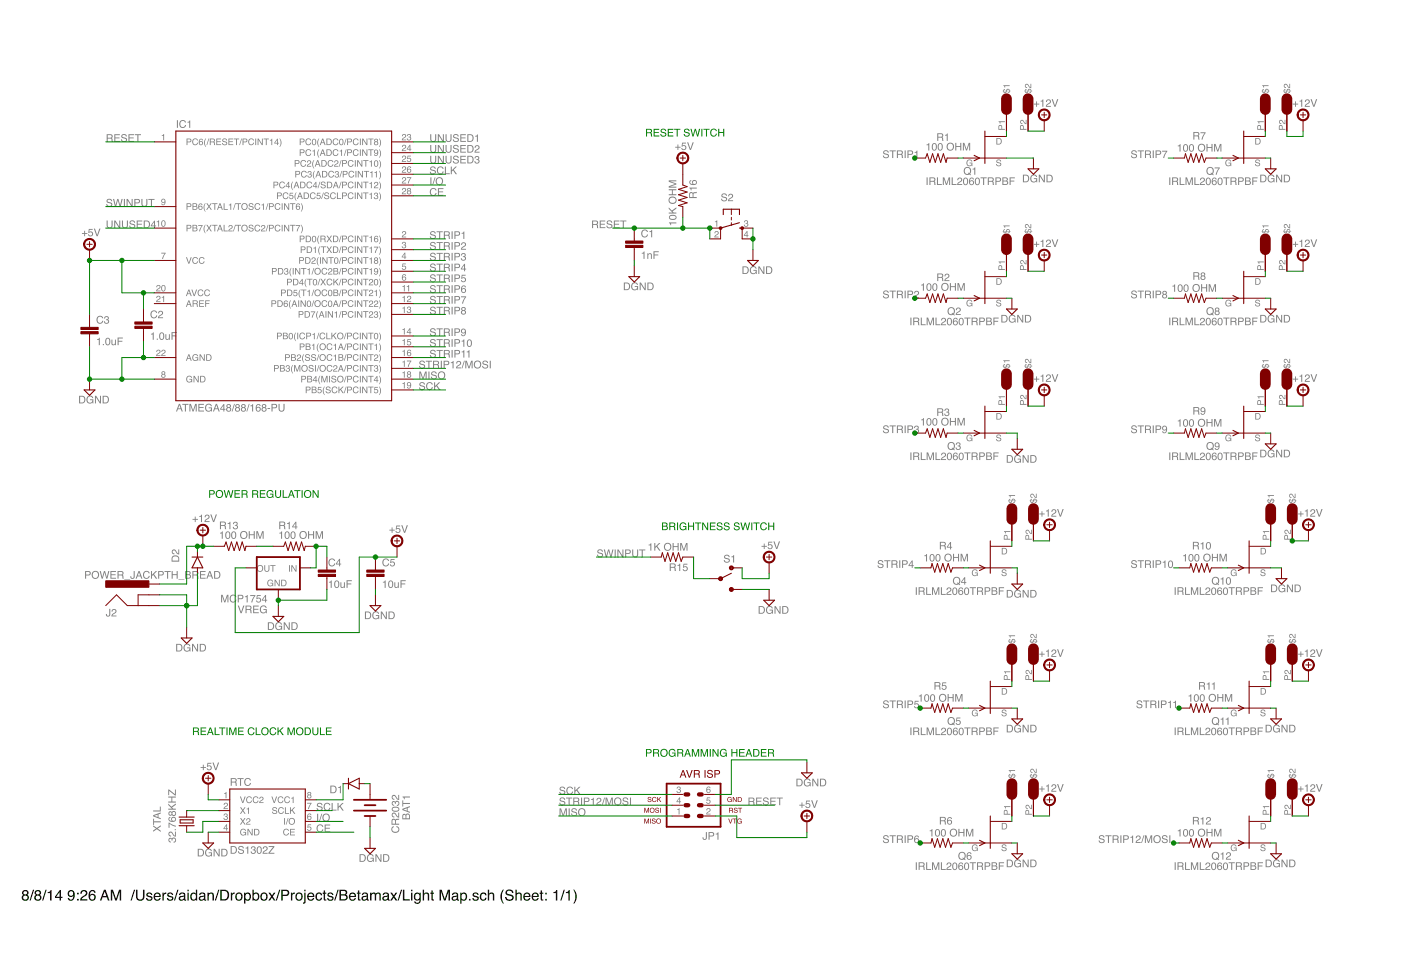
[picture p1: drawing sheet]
<svg xmlns="http://www.w3.org/2000/svg" width="330mm" height="230mm" viewBox="0 0 330 230" stroke-linecap="round" stroke-linejoin="round" font-family="sans-serif">
<path d="M5.5 210.2a.45 .45 0 0 0 .9 0 .45 .45 0 0 0-.9 0zM5.5 211.3a.51 .51 0 0 0 1 0 .51 .51 0 0 0-1 0zM5.4 209.7a.7 .7 0 0 1 1-.1 .7 .7 0 0 1 0 1.1 .77 .77 0 0 1 .1 1.1 .77 .77 0 0 1-1.1 0 .77 .77 0 0 1 .1-1.1l-.3-.5zM7.8 209.5h.2l-.8 2.5h-.2zM8.5 210.2a.42 .42 0 0 0 .8 0 .42 .42 0 0 0-.8 0zM8.4 211.3a.51 .51 0 0 0 1 0 .51 .51 0 0 0-1 0zM8.3 209.7a.7 .7 0 0 1 1.1-.1 .7 .7 0 0 1-.1 1.1 .77 .77 0 0 1 .2 1.1 .77 .77 0 0 1-1.2 0 .77 .77 0 0 1 .2-1.1l-.4-.5zM10.7 209.5h.3l-.8 2.5h-.3zM11.2 210l.5-.1 .2-.4h.2v2.5h-.3v-1.7h-.6zM14 210l-.8 1.1h.8zM14.1 209.5h.2v1.6h.4v.3h-.4v.6h-.3v-.6h-1.1v-.3zM16.1 209.8a.89 .89 0 0 1 1.1-.1 .89 .89 0 0 1 .4 1 .99 .99 0 0 1-.3 1.1 .99 .99 0 0 1-1.2 .1l-.1-.5h.3a.49 .49 0 0 0 .6 .4 .49 .49 0 0 0 .3-.6l.1-.3a.8 .8 0 0 1-1.2 .1 .8 .8 0 0 1 0-1.2zM16.2 210.4a.55 .55 0 0 0 1.1 0 .55 .55 0 0 0-1.1 0zM18.2 210.2h.3v.4h-.3zM18.2 211.6h.3v.4h-.3zM19.2 209.7a.81 .81 0 0 1 1.3 .2 .81 .81 0 0 1-.6 1.2l-.7 .6h1.4v.3h-1.7a1.54 1.54 0 0 1 1.2-1.4 .49 .49 0 0 0-.3-.8 .49 .49 0 0 0-.6 .6h-.3zM21.3 209.7a.73 .73 0 0 1 .7-.2 .73 .73 0 0 1 .5 .7h-.3a.51 .51 0 0 0-.6-.4 .51 .51 0 0 0-.4 .7v.2a.82 .82 0 0 1 1.2 .1 .82 .82 0 0 1-.3 1.2 .82 .82 0 0 1-1.1-.4l-.1-1.2zM21.2 211.2a.55 .55 0 0 0 1.1 0 .55 .55 0 0 0-1.1 0zM24.7 209.8l-.5 1.2h.8zM24.5 209.5h.4l.9 2.5h-.4l-.2-.8h-1l-.3 .8h-.4zM26.1 209.5h.5l.7 2.1 .7-2.1h.5v2.5h-.3v-2.1l-.7 2.1h-.4l-.7-2.1v2.1h-.3zM31.5 209.5h.3l-.8 2.5h-.3zM32 209.5h.4v1.5a.65 .65 0 0 0 .6 .8 .65 .65 0 0 0 .7-.8v-1.5h.3v1.4a1.01 1.01 0 0 1-1 1.2 1.01 1.01 0 0 1-1-1.2zM34.6 210.3a.74 .74 0 0 1 1.3 .4h-.3a.39 .39 0 0 0-.4-.3 .39 .39 0 0 0-.4 .3l.2 .2a.68 .68 0 0 1 .7 .2 .68 .68 0 0 1 0 .8 .81 .81 0 0 1-1.3-.5h.3a.45 .45 0 0 0 .4 .4 .45 .45 0 0 0 .5-.4l-.1-.1a.84 .84 0 0 1-1-.9zM36.4 210.4a.85 .85 0 0 1 1-.2 .85 .85 0 0 1 .5 1h-1.4a.53 .53 0 0 0 .4 .6 .53 .53 0 0 0 .6-.4h.3a.9 .9 0 0 1-1.3 .6 .9 .9 0 0 1-.2-1.4zM36.7 210.5l-.2 .4h1l-.3-.5zM38.2 210.2h.3v.3l.6-.4v.4a.5 .5 0 0 0-.5 .4v1.1h-.4zM39.5 210.3a.74 .74 0 0 1 1.3 .4h-.3a.39 .39 0 0 0-.4-.3 .39 .39 0 0 0-.4 .3l.2 .2a.68 .68 0 0 1 .7 .2 .68 .68 0 0 1 0 .8 .81 .81 0 0 1-1.3-.5h.3a.45 .45 0 0 0 .5 .4 .45 .45 0 0 0 .4-.4l-.1-.1a.84 .84 0 0 1-1-.9zM41.8 209.5h.2l-.8 2.5h-.2zM42.4 211.4a.44 .44 0 0 0 .6 .4 .44 .44 0 0 0 .2-.7zM42.3 210.4a.8 .8 0 0 1 1.3 .2v1.1l.2 .1v.2h-.1a.52 .52 0 0 0-.8 0 .57 .57 0 0 1-.8-.4 .57 .57 0 0 1 .6-.7l.6-.1a.42 .42 0 0 0-.4-.5 .42 .42 0 0 0-.4 .4h-.3zM44.1 210.2h.3v1.8h-.3zM44.1 209.5h.3v.3h-.3zM45.3 210.6a.64 .64 0 0 0-.2 .8 .64 .64 0 0 0 .9 .2 .64 .64 0 0 0 .1-.9 .64 .64 0 0 0-.8-.1zM45.1 210.3l.7-.2 .3 .3v-.9h.3v2.5h-.3v-.3a.85 .85 0 0 1-1.1 .1 .85 .85 0 0 1-.1-1.2zM47.2 211.4a.44 .44 0 0 0 .5 .4 .44 .44 0 0 0 .3-.7zM47 210.4a.8 .8 0 0 1 1.3 .2v1.1l.2 .1v.2h-.1a.52 .52 0 0 0-.8 0 .57 .57 0 0 1-.8-.4 .57 .57 0 0 1 .6-.7l.6-.1a.42 .42 0 0 0-.4-.5 .42 .42 0 0 0-.4 .4h-.3zM48.8 210.2h.3v.2a.66 .66 0 0 1 .8-.3 .66 .66 0 0 1 .4 .7v1.2h-.3v-1.2a.46 .46 0 0 0-.5-.4 .46 .46 0 0 0-.3 .6v1h-.4zM51.4 209.5h.2l-.8 2.5h-.2zM52.2 209.8v1.9h.6a.99 .99 0 0 0 .8-1 .99 .99 0 0 0-.8-.9zM51.8 209.5h1.1a1.29 1.29 0 0 1 1 1.2 1.29 1.29 0 0 1-1 1.3h-1.1zM54.4 210.2h.2v.3l.7-.4v.4a.5 .5 0 0 0-.6 .4v1.1h-.3zM55.9 210.5a.66 .66 0 0 0-.2 .9 .66 .66 0 0 0 1 .2 .67 .67 0 0 0 .1-.9 .67 .67 0 0 0-.9-.2zM55.6 210.4a.9 .9 0 0 1 1.3 .1 .9 .9 0 0 1-.1 1.3 .9 .9 0 0 1-1.3-.2l-.1-.8zM57.9 210.5a.71 .71 0 0 0-.1 .8 .71 .71 0 0 0 .7 .5 .72 .72 0 0 0 .3-.9 .72 .72 0 0 0-.7-.5zM57.5 210.2h.3v.2a.82 .82 0 0 1 1.1-.1 .82 .82 0 0 1 .2 1.1 .72 .72 0 0 1-.6 .6 .72 .72 0 0 1-.7-.2v.9h-.3zM59.4 209.5h.3v.9a.81 .81 0 0 1 1.1-.1 .81 .81 0 0 1 .2 1 .73 .73 0 0 1-.5 .7 .73 .73 0 0 1-.8-.2v.2h-.3zM59.9 210.5a.64 .64 0 0 0-.2 .9 .64 .64 0 0 0 .9 .2 .65 .65 0 0 0 .1-.9 .65 .65 0 0 0-.8-.2zM61.8 210.5a.66 .66 0 0 0-.2 .9 .66 .66 0 0 0 1 .2 .67 .67 0 0 0 .1-.9 .67 .67 0 0 0-.9-.2zM61.5 210.4a.9 .9 0 0 1 1.3 .1 .9 .9 0 0 1-.1 1.3 .9 .9 0 0 1-1.3-.2l-.1-.8zM63.2 210.2h.4l.4 .6 .5-.6h.3l-.6 .9 .7 .9h-.4l-.5-.7-.4 .7h-.4l.6-.9zM65.7 209.5h.3l-.8 2.5h-.3zM66.2 209.5h1.1a.73 .73 0 0 1 .8 .7 .73 .73 0 0 1-.8 .7h-.7v1.1h-.4zM66.6 209.8v.8h.6a.45 .45 0 0 0 .6-.4 .45 .45 0 0 0-.6-.4zM68.5 210.2h.3v.3l.6-.4v.4a.5 .5 0 0 0-.6 .4v1.1h-.3zM70.1 210.5a.66 .66 0 0 0-.2 .9 .66 .66 0 0 0 .9 .2 .67 .67 0 0 0 .1-.9 .67 .67 0 0 0-.8-.2zM69.8 210.4a.9 .9 0 0 1 1.3 .1 .9 .9 0 0 1-.2 1.3 .9 .9 0 0 1-1.3-.2v-.8zM71.6 209.5h.3v.3h-.3zM71.6 210.2h.3v2.1a.47 .47 0 0 1-.6 .4v-.2l.3-.1zM72.6 210.4a.85 .85 0 0 1 1-.2 .85 .85 0 0 1 .4 1h-1.4a.53 .53 0 0 0 .4 .6 .53 .53 0 0 0 .7-.4h.3a.9 .9 0 0 1-1.3 .6 .9 .9 0 0 1-.3-1.4zM72.8 210.5l-.1 .4h1l-.4-.5zM74.5 210.4a.76 .76 0 0 1 .8-.3 .76 .76 0 0 1 .5 .7h-.3a.51 .51 0 0 0-.6-.4 .51 .51 0 0 0-.3 .7 .49 .49 0 0 0 .3 .7 .49 .49 0 0 0 .6-.4h.3a.83 .83 0 0 1-1 .6 .83 .83 0 0 1-.5-1.2zM76.2 209.6h.3v.6h.3v.2h-.3v1.2l.3 .2v.2a.44 .44 0 0 1-.6-.4v-1.2h-.2v-.2h.2zM77.3 210.3a.74 .74 0 0 1 1.2 .4h-.3a.39 .39 0 0 0-.4-.3 .39 .39 0 0 0-.4 .3l.2 .2a.68 .68 0 0 1 .8 .2 .68 .68 0 0 1 0 .8 .81 .81 0 0 1-1.4-.5h.3a.45 .45 0 0 0 .5 .4 .45 .45 0 0 0 .4-.4l-.1-.1a.84 .84 0 0 1-.9-.9zM79.5 209.5h.2l-.8 2.5h-.2zM80.3 209.8v.7h.6a.41 .41 0 0 0 .5-.4 .41 .41 0 0 0-.5-.3zM80.3 210.8v.9h.7a.46 .46 0 0 0 .5-.5 .46 .46 0 0 0-.6-.4zM79.9 209.5h1.1a.63 .63 0 0 1 .7 .4 .63 .63 0 0 1-.3 .7 .72 .72 0 0 1 .4 .9 .72 .72 0 0 1-.8 .5h-1.1zM82.4 210.4a.85 .85 0 0 1 1-.2 .85 .85 0 0 1 .4 1h-1.3a.53 .53 0 0 0 .4 .6 .53 .53 0 0 0 .6-.4h.3a.9 .9 0 0 1-1.3 .6 .9 .9 0 0 1-.3-1.4zM82.6 210.5l-.1 .4h1l-.3-.5zM84.3 209.6h.3v.6h.3v.2h-.3v1.2l.3 .2v.2a.44 .44 0 0 1-.6-.4v-1.2h-.3v-.2h.3zM85.5 211.4a.44 .44 0 0 0 .5 .4 .44 .44 0 0 0 .3-.7zM85.3 210.4a.8 .8 0 0 1 1.3 .2l.1 1.1 .2 .1v.2h-.2a.52 .52 0 0 0-.8 0 .57 .57 0 0 1-.8-.4 .57 .57 0 0 1 .6-.7l.6-.1a.42 .42 0 0 0-.4-.5 .42 .42 0 0 0-.4 .4h-.3zM87.2 210.2h.3v.2a.6 .6 0 0 1 1 0 .62 .62 0 0 1 .7-.3 .62 .62 0 0 1 .4 .7v1.2h-.3v-1.3a.4 .4 0 0 0-.5-.3 .4 .4 0 0 0-.2 .5v1.1h-.4v-1.2a.42 .42 0 0 0-.5-.4 .42 .42 0 0 0-.2 .6v1h-.3zM90.4 211.4a.44 .44 0 0 0 .5 .4 .44 .44 0 0 0 .3-.7zM90.2 210.4a.8 .8 0 0 1 1.4 .2v1.1l.2 .1v.2h-.2a.52 .52 0 0 0-.8 0 .57 .57 0 0 1-.8-.4 .57 .57 0 0 1 .6-.7l.6-.1a.42 .42 0 0 0-.3-.5 .42 .42 0 0 0-.5 .4h-.3zM91.9 210.2h.4l.4 .6 .4-.6h.4l-.6 .9 .7 .9h-.4l-.5-.7-.5 .7h-.3l.6-.9zM94.4 209.5h.3l-.8 2.5h-.3zM94.9 209.5h.3v2.2h1.3v.3h-1.6zM96.8 210.2h.3v1.8h-.3zM96.8 209.5h.3v.3h-.3zM97.7 210.4l.5-.3 .6 .3v-.2h.3v1.7a.81 .81 0 0 1-.6 .9 .81 .81 0 0 1-1-.6h.3a.53 .53 0 0 0 .7 .3 .53 .53 0 0 0 .3-.8 .8 .8 0 0 1-1.1 .2 .8 .8 0 0 1-.2-1.1zM97.9 210.5a.61 .61 0 0 0-.1 .9 .61 .61 0 0 0 .9 .1 .62 .62 0 0 0 0-.8 .62 .62 0 0 0-.8-.2zM99.5 209.5h.3v.9a.65 .65 0 0 1 .8-.3 .65 .65 0 0 1 .4 .7v1.2h-.3v-1.2a.46 .46 0 0 0-.5-.4 .46 .46 0 0 0-.4 .6v1h-.3zM101.6 209.6h.3v.6h.3v.2h-.3v1.2l.3 .2v.2a.44 .44 0 0 1-.6-.4v-1.2h-.3v-.2h.3zM103.5 209.5h.5l.7 2.1 .7-2.1h.5v2.5h-.3v-2.1l-.7 2.1h-.4l-.7-2.1v2.1h-.3zM106.7 211.4a.44 .44 0 0 0 .6 .4 .44 .44 0 0 0 .2-.7zM106.5 210.4a.8 .8 0 0 1 1.4 .2v1.1l.2 .1v.2h-.2a.52 .52 0 0 0-.8 0 .57 .57 0 0 1-.8-.4 .57 .57 0 0 1 .6-.7l.6-.1a.42 .42 0 0 0-.3-.5 .42 .42 0 0 0-.5 .4h-.3zM108.8 210.5a.71 .71 0 0 0-.1 .8 .71 .71 0 0 0 .7 .5 .72 .72 0 0 0 .3-.9 .72 .72 0 0 0-.7-.5zM108.3 210.2h.3v.2a.82 .82 0 0 1 1.2-.1 .82 .82 0 0 1 .1 1.1 .72 .72 0 0 1-.5 .6 .72 .72 0 0 1-.7-.2v.9h-.4zM110.4 211.6h.4v.4h-.4zM111.4 210.3a.74 .74 0 0 1 1.3 .4h-.3a.39 .39 0 0 0-.4-.3 .39 .39 0 0 0-.4 .3l.2 .2a.68 .68 0 0 1 .7 .2 .68 .68 0 0 1 0 .8 .81 .81 0 0 1-1.3-.5h.3a.45 .45 0 0 0 .5 .4 .45 .45 0 0 0 .4-.4l-.1-.1a.84 .84 0 0 1-1-.9zM113.2 210.4a.76 .76 0 0 1 .8-.3 .76 .76 0 0 1 .5 .7h-.3a.51 .51 0 0 0-.6-.4 .51 .51 0 0 0-.3 .7 .49 .49 0 0 0 .3 .7 .49 .49 0 0 0 .6-.4h.3a.83 .83 0 0 1-1 .6 .83 .83 0 0 1-.5-1.2zM114.9 209.5h.3v.9a.65 .65 0 0 1 .7-.3 .65 .65 0 0 1 .5 .7v1.2h-.4v-1.2a.46 .46 0 0 0-.5-.4 .46 .46 0 0 0-.3 .6v1h-.3zM118.4 209.4h.2a3.1 3.1 0 0 0 0 3.3h-.2a2.6 2.6 0 0 1 0-3.3zM119.2 209.6a1 1 0 0 1 1.7 .6h-.4a.59 .59 0 0 0-.6-.5 .59 .59 0 0 0-.5 .6l.2 .1a1.1 1.1 0 0 1 1.3 1.2 1.08 1.08 0 0 1-1.1 .5 1.08 1.08 0 0 1-.9-.9h.3a.67 .67 0 0 0 .7 .6 .67 .67 0 0 0 .7-.6l-.3-.2a1.04 1.04 0 0 1-1.3-1zM121.3 209.5h.3v.9a.65 .65 0 0 1 .8-.3 .65 .65 0 0 1 .4 .7v1.2h-.3v-1.2a.46 .46 0 0 0-.5-.4 .46 .46 0 0 0-.4 .6v1h-.3zM123.4 210.4a.85 .85 0 0 1 1.1-.2 .85 .85 0 0 1 .4 1h-1.4a.53 .53 0 0 0 .4 .6 .53 .53 0 0 0 .7-.4h.3a.9 .9 0 0 1-1.3 .6 .9 .9 0 0 1-.3-1.4zM123.7 210.5l-.2 .4h1.1l-.4-.5zM125.4 210.4a.85 .85 0 0 1 1-.2 .85 .85 0 0 1 .5 1h-1.4a.53 .53 0 0 0 .4 .6 .53 .53 0 0 0 .6-.4h.3a.9 .9 0 0 1-1.3 .6 .9 .9 0 0 1-.2-1.4zM125.7 210.5l-.2 .4h1l-.3-.5zM127.3 209.6h.3v.6h.3v.2h-.3v1.2l.3 .2v.2a.44 .44 0 0 1-.6-.4v-1.2h-.3v-.2h.3zM128.4 210.2h.3v.4h-.3zM128.4 211.6h.3v.4h-.3zM130.3 210l.5-.1 .2-.4h.2v2.5h-.3v-1.7h-.6zM132.7 209.5h.3l-.8 2.5h-.3zM133.2 210l.5-.1 .2-.4h.3v2.5h-.4v-1.7h-.6zM135 209.4h.2l.4 .7a2.55 2.55 0 0 1-.4 2.6h-.2a3.1 3.1 0 0 0 0-3.3z" fill-rule="evenodd" fill="#000"/>
<g fill="#808080">
<path d="M42.2 95.4l-.2 .7h.5zM42.1 95.1h.3l.6 1.8h-.2l-.2-.6h-.7l-.2 .6h-.3zM42.9 95.1h1.5v.2h-.6v1.6h-.3v-1.6h-.6zM44.6 95.1h.3l.6 1.5 .5-1.5h.3v1.8h-.2v-1.5l-.5 1.5h-.3l-.5-1.5v1.5h-.2zM46.7 95.1h1.3v.2h-1.1v.5h1v.3h-1v.6h1.1v.2h-1.3zM48.5 95.3a.8 .8 0 0 1 1.4 .3h-.3a.65 .65 0 0 0-.9-.2 .65 .65 0 0 0-.1 1 .57 .57 0 0 0 .6 .3 .57 .57 0 0 0 .5-.6h-.6v-.2h.8v1l-.2-.3a.9 .9 0 0 1-1.3 0 .9 .9 0 0 1 .1-1.3zM50.9 95.4l-.3 .7h.6zM50.8 95.1h.3l.6 1.8h-.2l-.2-.6h-.7l-.2 .6h-.3zM52.6 95.5l-.6 .8h.6zM52.6 95.1h.2v1.2h.3v.2h-.3v.4h-.2v-.4h-.8zM53.5 95.6a.3 .3 0 0 0 .6 0 .3 .3 0 0 0-.6 0zM53.5 96.4a.36 .36 0 0 0 .7 0 .36 .36 0 0 0-.7 0zM53.4 95.3a.5 .5 0 0 1 .8-.1 .5 .5 0 0 1-.1 .7 .54 .54 0 0 1 .1 .8 .54 .54 0 0 1-.8 0 .54 .54 0 0 1 .1-.8l-.2-.3zM55.1 95.1h.2l-.6 1.8h-.2zM55.6 95.6a.3 .3 0 0 0 .6 0 .3 .3 0 0 0-.6 0zM55.6 96.4a.36 .36 0 0 0 .7 0 .36 .36 0 0 0-.7 0zM55.5 95.3a.5 .5 0 0 1 .8-.1 .5 .5 0 0 1-.1 .7 .54 .54 0 0 1 .1 .8 .54 .54 0 0 1-.8 0 .54 .54 0 0 1 .1-.8l-.2-.3zM57 95.6a.3 .3 0 0 0 .6 0 .3 .3 0 0 0-.6 0zM56.9 96.4a.4 .4 0 0 0 .8 0 .4 .4 0 0 0-.8 0zM56.9 95.3a.5 .5 0 0 1 .8-.1 .5 .5 0 0 1-.1 .7 .54 .54 0 0 1 .1 .8 .54 .54 0 0 1-.8 0 .54 .54 0 0 1 .1-.8l-.2-.3zM58.6 95.1h.2l-.6 1.8h-.2zM58.9 95.5l.7-.4v1.8h-.2v-1.3h-.5zM60.4 95.3l.6-.2 .3 .3 .1 .2h-.3a.36 .36 0 0 0-.4-.3 .36 .36 0 0 0-.3 .5v.2a.58 .58 0 0 1 .9 .2 .58 .58 0 0 1-.4 .8 .58 .58 0 0 1-.7-.6zM60.4 96.3a.4 .4 0 0 0 .8 0 .4 .4 0 0 0-.8 0zM61.9 95.6a.3 .3 0 0 0 .6 0 .3 .3 0 0 0-.6 0zM61.8 96.4a.36 .36 0 0 0 .7 0 .36 .36 0 0 0-.7 0zM61.8 95.3a.5 .5 0 0 1 .7-.1 .5 .5 0 0 1 0 .7 .54 .54 0 0 1 .1 .8 .54 .54 0 0 1-.8 0 .54 .54 0 0 1 .1-.8l-.3-.3zM63 96.1h.6v.2h-.6zM63.9 95.1h.8a.52 .52 0 0 1 .6 .5 .52 .52 0 0 1-.6 .5h-.5v.8h-.3zM64.2 95.3v.6h.4a.31 .31 0 0 0 .4-.3 .31 .31 0 0 0-.4-.3zM65.6 95.1h.2v1.1a.46 .46 0 0 0 .5 .5 .46 .46 0 0 0 .4-.5v-1.1h.3v1a.72 .72 0 0 1-.7 .8 .72 .72 0 0 1-.7-.8z" fill-rule="evenodd"/>
<path d="M18.9 93.4v1.4h.4a.7 .7 0 0 0 .6-.7 .7 .7 0 0 0-.6-.7zM18.6 93.2h.7a.91 .91 0 0 1 .8 .9 .91 .91 0 0 1-.8 .9h-.7zM20.6 93.4a.8 .8 0 0 1 1.4 .3h-.3a.65 .65 0 0 0-.9-.2 .65 .65 0 0 0-.1 1 .57 .57 0 0 0 .6 .3 .57 .57 0 0 0 .5-.6h-.6v-.2h.8v1l-.2-.3a.9 .9 0 0 1-1.4 0 .9 .9 0 0 1 .2-1.3zM22.4 93.2h.2l.9 1.4v-1.4h.3v1.8h-.3l-.9-1.5v1.5h-.2zM24.4 93.4v1.4h.4a.7 .7 0 0 0 .6-.7 .7 .7 0 0 0-.6-.7zM24.2 93.2h.7a.91 .91 0 0 1 .8 .9 .91 .91 0 0 1-.8 .9h-.7z" fill-rule="evenodd"/>
<path d="M19.8 54.3h.2v.6h.6v.2h-.6v.5h-.2v-.5h-.5v-.2h.5zM20.9 53.9h.9v.2h-.7l-.1 .5a.61 .61 0 0 1 .9 .3 .61 .61 0 0 1-.4 .8 .61 .61 0 0 1-.8-.5h.2a.38 .38 0 0 0 .6 .2 .38 .38 0 0 0 .1-.6 .38 .38 0 0 0-.6 0h-.2zM22.1 53.8h.3l.5 1.5 .5-1.5h.3l-.7 1.8h-.3z" fill-rule="evenodd"/>
<path d="M175 62.9v1.4h.5a.7 .7 0 0 0 .5-.7 .7 .7 0 0 0-.5-.7zM174.8 62.7h.7a.91 .91 0 0 1 .8 .9 .91 .91 0 0 1-.8 .9h-.7zM176.8 62.9a.8 .8 0 0 1 1.3 .4h-.2a.65 .65 0 0 0-1-.3 .65 .65 0 0 0-.1 1 .57 .57 0 0 0 .7 .3 .57 .57 0 0 0 .4-.6h-.5v-.2h.8v1l-.2-.2a.9 .9 0 0 1-1.4-.1 .9 .9 0 0 1 .2-1.3zM178.5 62.7h.3l.9 1.5v-1.5h.3v1.8h-.3l-.9-1.4v1.4h-.3zM180.6 62.9v1.4h.4a.7 .7 0 0 0 .6-.7 .7 .7 0 0 0-.6-.7zM180.4 62.7h.7a.91 .91 0 0 1 .7 .9 .91 .91 0 0 1-.7 .9h-.7z" fill-rule="evenodd"/>
<path d="M187.7 183.5v1.4h.5a.7 .7 0 0 0 .5-.7 .7 .7 0 0 0-.5-.7zM187.5 183.3h.7a.91 .91 0 0 1 .8 .9 .91 .91 0 0 1-.8 .9h-.7zM189.5 183.5a.8 .8 0 0 1 1.3 .4h-.2a.65 .65 0 0 0-1-.3 .65 .65 0 0 0-.1 1 .57 .57 0 0 0 .7 .3 .57 .57 0 0 0 .4-.5h-.5v-.2h.8v.9l-.3-.2a.9 .9 0 0 1-1.3-.1 .9 .9 0 0 1 .2-1.3zM191.2 183.3h.3l.9 1.5v-1.5h.3v1.8h-.3l-.9-1.4v1.4h-.3zM193.3 183.5v1.4h.4a.7 .7 0 0 0 .6-.7 .7 .7 0 0 0-.6-.7zM193.1 183.3h.7a.91 .91 0 0 1 .7 .9 .91 .91 0 0 1-.7 .9h-.7z" fill-rule="evenodd"/>
<path d="M188.7 188.9h.2v.6h.5v.2h-.5v.5h-.2v-.5h-.5v-.2h.5zM189.8 188.5h.9v.2h-.7l-.1 .5a.61 .61 0 0 1 .9 .3 .61 .61 0 0 1-.4 .8 .61 .61 0 0 1-.8-.5h.2a.38 .38 0 0 0 .6 .1 .38 .38 0 0 0 0-.6 .38 .38 0 0 0-.5 .1h-.2zM191 188.4h.2l.6 1.5 .5-1.5h.2l-.6 1.8h-.3z" fill-rule="evenodd"/>
<path d="M22.8 79.9l.7-.4v1.8h-.2v-1.3h-.5zM24.2 81h.3v.3h-.3zM25 79.7a.75 .75 0 0 1 .9 .1 .75 .75 0 0 1 0 1 .61 .61 0 0 1-.8 .5 .61 .61 0 0 1-.3-.9zM25.2 79.8a.96 .96 0 0 0 .2 1.3 .85 .85 0 0 0 0-1.4zM26.2 80h.3v.9l.2 .2 .3-.2 .1-.9h.2v1.3h-.2v-.2a.45 .45 0 0 1-.5 .2 .45 .45 0 0 1-.4-.5zM27.7 79.5h1.2v.2h-1v.5h.9v.2h-.9v.9h-.2z" fill-rule="evenodd"/>
<path d="M152.7 128.2l.7-.3v1.7h-.3v-1.2h-.4zM154 127.8h.3v.9l.9-.9h.3l-.8 .8 .8 1h-.3l-.6-.9-.3 .3v.6h-.3zM156.3 128.8a.95 .95 0 0 1 1.9 0 .95 .95 0 0 1-1.9 0zM156.5 128.7a.7 .7 0 0 0 1.4 0 .7 .7 0 0 0-1.4 0zM158.4 127.8h.2v.8h.9v-.8h.3v1.8h-.3v-.8h-.9v.8h-.2zM160.1 127.8h.4l.5 1.6 .5-1.6h.4v1.8h-.3v-1.5l-.5 1.5h-.2l-.5-1.5v1.5h-.3z" fill-rule="evenodd"/>
<path d="M179.8 128h.2v.5h.6v.2h-.6v.6h-.2v-.6h-.5v-.2h.5zM180.9 127.5h.9v.2h-.7l-.1 .5a.61 .61 0 0 1 .9 .3 .61 .61 0 0 1-.4 .8 .61 .61 0 0 1-.8-.5h.2a.38 .38 0 0 0 .6 .2 .38 .38 0 0 0 .1-.6 .38 .38 0 0 0-.6 .1h-.2zM182.1 127.5h.3l.5 1.5 .5-1.5h.3l-.7 1.8h-.3z" fill-rule="evenodd"/>
<path d="M178.9 142.9v1.4h.4a.7 .7 0 0 0 .6-.7 .7 .7 0 0 0-.6-.7zM178.6 142.7h.7a.91 .91 0 0 1 .8 .9 .91 .91 0 0 1-.8 .9h-.7zM180.6 142.9a.8 .8 0 0 1 1.3 .3h-.2a.65 .65 0 0 0-.9-.2 .65 .65 0 0 0-.2 1 .57 .57 0 0 0 .7 .3 .57 .57 0 0 0 .4-.6h-.5v-.2h.8v1l-.2-.2a.9 .9 0 0 1-1.4-.1 .9 .9 0 0 1 .2-1.3zM182.4 142.7h.2l.9 1.4v-1.4h.3v1.8h-.3l-.9-1.5v1.5h-.2zM184.4 142.9v1.4h.4a.7 .7 0 0 0 .6-.7 .7 .7 0 0 0-.6-.7zM184.2 142.7h.7a.91 .91 0 0 1 .7 .9 .91 .91 0 0 1-.7 .9h-.7z" fill-rule="evenodd"/>
<path d="M157.5 52.4h1.7v.2h-1.2v.4h-.2zM157.6 50.8a1.06 1.06 0 0 1 1.7 .4 .97 .97 0 0 1-.9 .6 .97 .97 0 0 1-.9-.6zM157.7 51a.71 .71 0 0 0 .5 .6 .71 .71 0 0 0 .8-.2l.1-.1a.79 .79 0 0 0-1.4-.3zM157.4 48.8l.8 .8 1-.8v.3l-.9 .7 .3 .2h.6v.3h-1.8v-.3h.9l-.9-.8zM157.4 47.1a.95 .95 0 0 1 1.9 0 .95 .95 0 0 1-1.9 0zM157.6 47.1a.7 .7 0 0 0 1.4 0 .7 .7 0 0 0-1.4 0zM157.4 44.5h1.8v.3h-.8v.9h.8v.3h-1.8v-.3h.8v-.9h-.8zM157.4 42.5h1.8v.2h-1.5l1.5 .5v.2l-1.5 .6 1.5-.1v.3h-1.8v-.4l1.6-.5-1.6-.5z" fill-rule="evenodd"/>
<path d="M159.5 34h.2v.6h.5v.2h-.5v.5h-.2v-.5h-.5v-.2h.5zM160.6 33.6h.9v.2h-.7l-.1 .5a.61 .61 0 0 1 .9 .3 .61 .61 0 0 1-.5 .8 .61 .61 0 0 1-.7-.5h.2a.38 .38 0 0 0 .6 .1 .38 .38 0 0 0 0-.6 .38 .38 0 0 0-.5 .1h-.2zM161.8 33.5h.2l.6 1.5 .5-1.5h.2l-.6 1.8h-.3z" fill-rule="evenodd"/>
<path d="M151.1 59.5l.6-.3v1.7h-.2v-1.2h-.4zM152.4 59.6h.2v.2a.46 .46 0 0 1 .6-.2 .46 .46 0 0 1 .3 .5v.8h-.2v-.8a.32 .32 0 0 0-.4-.3 .32 .32 0 0 0-.3 .5v.6h-.2zM153.9 59.2h1.2v.2h-1v.5h.9v.2h-.9v.8h-.2z" fill-rule="evenodd"/>
<path d="M147.1 66.7v1.4h.4a.7 .7 0 0 0 .6-.7 .7 .7 0 0 0-.6-.7zM146.9 66.5h.7a.91 .91 0 0 1 .8 .9 .91 .91 0 0 1-.8 .9h-.7zM148.8 66.7a.8 .8 0 0 1 1.4 .4h-.2a.65 .65 0 0 0-1-.3 .65 .65 0 0 0-.1 1 .57 .57 0 0 0 .7 .3 .57 .57 0 0 0 .4-.5h-.6v-.2h.8v.9l-.2-.2a.9 .9 0 0 1-1.3-.1 .9 .9 0 0 1 .1-1.3zM150.6 66.5h.3l.9 1.5v-1.5h.2v1.8h-.2l-1-1.4v1.4h-.2zM152.7 66.7v1.4h.4a.7 .7 0 0 0 .6-.7 .7 .7 0 0 0-.6-.7zM152.4 66.5h.7a.91 .91 0 0 1 .8 .9 .91 .91 0 0 1-.8 .9h-.7z" fill-rule="evenodd"/>
<path d="M35.5 78.6l.7-.3v1.7h-.2v-1.2h-.5zM36.9 79.7h.3v.3h-.3zM37.7 78.4a.75 .75 0 0 1 .9 .2 .75 .75 0 0 1 0 .9 .61 .61 0 0 1-.8 .5 .61 .61 0 0 1-.3-.8zM37.9 78.5a.96 .96 0 0 0 .2 1.3 .85 .85 0 0 0 0-1.4zM38.9 78.7h.3v.9l.2 .2 .3-.2 .1-.9h.2v1.3h-.2v-.2a.45 .45 0 0 1-.5 .2 .45 .45 0 0 1-.4-.4zM40.4 78.2h1.2v.2h-1v.6h.9v.2h-.9v.8h-.2z" fill-rule="evenodd"/>
<path d="M41.7 151.8v1.4h.5a.7 .7 0 0 0 .5-.7 .7 .7 0 0 0-.5-.7zM41.5 151.6h.7a.91 .91 0 0 1 .8 .9 .91 .91 0 0 1-.8 .9h-.7zM43.4 151.8a.8 .8 0 0 1 1.4 .3h-.2a.65 .65 0 0 0-1-.2 .65 .65 0 0 0-.1 1 .57 .57 0 0 0 .7 .3 .57 .57 0 0 0 .4-.6h-.5v-.2h.7v1l-.2-.3a.9 .9 0 0 1-1.3 0 .9 .9 0 0 1 .1-1.3zM45.2 151.6h.3l.9 1.4v-1.4h.2v1.8h-.2l-1-1.5v1.5h-.2zM47.3 151.8v1.4h.4a.7 .7 0 0 0 .6-.7 .7 .7 0 0 0-.6-.7zM47 151.6h.8a.91 .91 0 0 1 .7 .9 .91 .91 0 0 1-.7 .9h-.8z" fill-rule="evenodd"/>
<path d="M45.9 121.6h.2v.6h.5v.2h-.5v.5h-.2v-.5h-.6v-.2h.6zM46.9 121.5l.7-.3v1.7h-.3v-1.2h-.4zM48.4 121.3a.6 .6 0 0 1 .9 .3 .6 .6 0 0 1-.6 .7l-.3 .4h.9v.2h-1.2a1.47 1.47 0 0 1 1-1.1 .35 .35 0 0 0-.3-.5 .35 .35 0 0 0-.4 .5h-.2zM49.5 121.1h.3l.5 1.5 .5-1.5h.3l-.7 1.8h-.2z" fill-rule="evenodd"/>
<path d="M92.2 124.2h.2v.5h.5v.2h-.5v.5h-.2v-.5h-.5v-.2h.5zM93.3 123.7h.9v.2h-.7l-.1 .5a.61 .61 0 0 1 .9 .3 .61 .61 0 0 1-.5 .8 .61 .61 0 0 1-.7-.5h.2a.38 .38 0 0 0 .6 .2 .38 .38 0 0 0 0-.6 .38 .38 0 0 0-.5 .1h-.2zM94.5 123.7h.2l.6 1.5 .5-1.5h.2l-.6 1.7h-.3z" fill-rule="evenodd"/>
<path d="M63.3 146.7v1.4h.4a.7 .7 0 0 0 .6-.7 .7 .7 0 0 0-.6-.7zM63.1 146.5h.7a.91 .91 0 0 1 .7 .9 .91 .91 0 0 1-.7 .9h-.7zM65 146.7a.8 .8 0 0 1 1.4 .3h-.2a.65 .65 0 0 0-1-.2 .65 .65 0 0 0-.1 1 .57 .57 0 0 0 .7 .3 .57 .57 0 0 0 .4-.6h-.6v-.2h.8v1l-.2-.2a.9 .9 0 0 1-1.3-.1 .9 .9 0 0 1 .1-1.3zM66.8 146.5h.3l.9 1.5v-1.5h.2v1.8h-.3l-.9-1.5v1.5h-.2zM68.9 146.7v1.4h.4a.7 .7 0 0 0 .5-.7 .7 .7 0 0 0-.5-.7zM68.6 146.5h.7a.91 .91 0 0 1 .8 .9 .91 .91 0 0 1-.8 .9h-.7z" fill-rule="evenodd"/>
<path d="M52.1 140h.3l.5 1.5 .5-1.5h.4v1.8h-.3l.1-1.5-.6 1.5h-.2l-.5-1.5v1.5h-.2zM54.3 140.3a.78 .78 0 0 1 .8-.3 .78 .78 0 0 1 .5 .6h-.2a.64 .64 0 0 0-.9-.2 .64 .64 0 0 0-.1 .9 .54 .54 0 0 0 .6 .4 .54 .54 0 0 0 .4-.5h.3a.86 .86 0 0 1-1.3 .6 .86 .86 0 0 1-.2-1.4zM56 140h.8a.52 .52 0 0 1 .5 .5 .52 .52 0 0 1-.5 .6h-.6v.7h-.2zM56.2 140.2v.7h.5a.31 .31 0 0 0 .4-.3 .31 .31 0 0 0-.4-.4zM57.7 140.4l.6-.3v1.7h-.2v-1.2h-.4zM58.9 140.1h1.2l-.7 1.7h-.2l.1-.5 .6-1h-1zM60.5 140.1h.9v.2h-.8v.5a.61 .61 0 0 1 .8 .3 .61 .61 0 0 1-.4 .8 .61 .61 0 0 1-.7-.5h.2a.38 .38 0 0 0 .6 .2 .38 .38 0 0 0 0-.6 .38 .38 0 0 0-.6 .1l-.2-.1zM62.4 140.4l-.5 .8h.5zM62.5 140.1h.1v1.1h.3v.2h-.3v.4h-.2v-.4h-.7z" fill-rule="evenodd"/>
<path d="M86.2 144.2v1.4h.4a.7 .7 0 0 0 .6-.7 .7 .7 0 0 0-.6-.7zM85.9 144h.7a.91 .91 0 0 1 .8 .9 .91 .91 0 0 1-.8 .9h-.7zM87.9 144.2a.8 .8 0 0 1 1.4 .3h-.3a.65 .65 0 0 0-.9-.2 .65 .65 0 0 0-.1 1 .57 .57 0 0 0 .6 .3 .57 .57 0 0 0 .5-.6h-.6v-.2h.8v1l-.2-.3a.9 .9 0 0 1-1.4 0 .9 .9 0 0 1 .2-1.3zM89.7 144h.2l.9 1.4v-1.4h.3v1.8h-.3l-.9-1.5v1.5h-.2zM91.7 144.2v1.4h.4a.7 .7 0 0 0 .6-.7 .7 .7 0 0 0-.6-.7zM91.5 144h.7a.91 .91 0 0 1 .8 .9 .91 .91 0 0 1-.8 .9h-.7z" fill-rule="evenodd"/>
<path d="M20 134.4h.8a.52 .52 0 0 1 .6 .6 .52 .52 0 0 1-.6 .5h-.5v.7h-.3zM20.3 134.7v.6h.5a.31 .31 0 0 0 .3-.3 .31 .31 0 0 0-.3-.3zM21.6 135.4a.93 .93 0 0 1 1.8 0 .93 .93 0 0 1-1.8 0zM21.8 135.3a.7 .7 0 0 0 1.4 0 .7 .7 0 0 0-1.4 0zM23.5 134.4h.2l.4 1.5 .4-1.5h.2l.4 1.5 .4-1.5h.2l-.4 1.8h-.3l-.4-1.4-.4 1.4h-.3zM26 134.4h1.3v.3h-1.1v.5h1v.2h-1v.6h1.1v.2h-1.3zM27.9 134.7v.6h.6a.31 .31 0 0 0 .3-.3 .31 .31 0 0 0-.3-.3zM27.7 134.4h.8a.49 .49 0 0 1 .6 .4 .49 .49 0 0 1-.3 .6l.4 .8h-.3l-.1-.6-.3-.1h-.6v.7h-.2zM29.3 136.4h1.3v.1h-1.3zM31.5 134.4h.2v1.3a.52 .52 0 0 1-.5 .6 .52 .52 0 0 1-.5-.6h.2a.29 .29 0 0 0 .2 .4 .29 .29 0 0 0 .4-.3zM32.7 134.7l-.3 .8h.6zM32.6 134.4h.3l.6 1.8h-.2l-.2-.5h-.7l-.2 .5h-.3zM33.9 134.7a.78 .78 0 0 1 .8-.3 .78 .78 0 0 1 .5 .6h-.2a.64 .64 0 0 0-.9-.2 .64 .64 0 0 0-.1 .9 .54 .54 0 0 0 .6 .4 .54 .54 0 0 0 .4-.5h.3a.86 .86 0 0 1-1.3 .6 .86 .86 0 0 1-.2-1.3zM35.5 134.4h.3v.9l.9-.9h.3l-.8 .8 .8 1h-.3l-.6-.9-.3 .3v.6h-.3zM37.2 134.4h.8a.52 .52 0 0 1 .6 .6 .52 .52 0 0 1-.6 .5h-.5v.7h-.3zM37.5 134.7v.6h.5a.31 .31 0 0 0 .3-.3 .31 .31 0 0 0-.3-.3zM38.7 134.4h1.5v.3h-.6v1.5h-.3v-1.5h-.6zM40.4 134.4h.3v.8h.9v-.8h.2v1.8h-.2v-.8h-.9v.8h-.3zM42 136.4h1.4v.1h-1.4zM43.8 134.6v.6h.5a.29 .29 0 0 0 .3-.3 .29 .29 0 0 0-.3-.3zM43.8 135.4v.6l.9-.1-.1-.5zM43.6 134.4h.8a.44 .44 0 0 1 .5 .3 .44 .44 0 0 1-.3 .6 .51 .51 0 0 1 .4 .6 .51 .51 0 0 1-.6 .3h-.8zM45.5 134.7v.6h.6a.31 .31 0 0 0 .4-.3 .31 .31 0 0 0-.4-.3zM45.3 134.4h.8a.49 .49 0 0 1 .6 .4 .49 .49 0 0 1-.2 .6l.3 .8h-.3l-.1-.6-.3-.1h-.6v.7h-.2zM47.1 134.4h1.3v.3h-1.1v.5h1v.2h-1v.6h1.1v.2h-1.3zM49.4 134.7l-.3 .8h.6zM49.3 134.4h.2l.7 1.8h-.3l-.2-.5h-.7l-.2 .5h-.2zM50.7 134.7v1.3h.4a.7 .7 0 0 0 .5-.7 .7 .7 0 0 0-.5-.6zM50.4 134.4h.7a.91 .91 0 0 1 .8 .9 .91 .91 0 0 1-.8 .9h-.7z" fill-rule="evenodd"/>
<path d="M51.8 125.4l.6-.3v1.7h-.2v-1.2h-.4zM53.2 125.3a.75 .75 0 0 1 1 .1 .75 .75 0 0 1 0 1 .61 .61 0 0 1-.8 .4 .61 .61 0 0 1-.4-.8zM53.5 125.3a.96 .96 0 0 0 .1 1.4 .85 .85 0 0 0 0-1.4zM54.6 125.3a.75 .75 0 0 1 1 .1 .75 .75 0 0 1 0 1 .61 .61 0 0 1-.8 .4 .61 .61 0 0 1-.4-.8zM54.9 125.3a.96 .96 0 0 0 .1 1.4 .85 .85 0 0 0 0-1.4zM56.5 126a.95 .95 0 0 1 1.9 0 .95 .95 0 0 1-1.9 0zM56.7 125.9a.7 .7 0 0 0 1.4 0 .7 .7 0 0 0-1.4 0zM58.6 125h.2v.8h.9v-.8h.3v1.8h-.3v-.8h-.9v.8h-.2zM60.4 125h.3l.5 1.6 .5-1.6h.4v1.8h-.3v-1.5l-.5 1.5h-.2l-.5-1.5v1.5h-.2z" fill-rule="evenodd"/>
<path d="M65.8 125.4l.6-.3v1.7h-.2v-1.2h-.4zM67.2 125.3a.75 .75 0 0 1 .9 .1 .75 .75 0 0 1 .1 1 .61 .61 0 0 1-.8 .4 .61 .61 0 0 1-.4-.8zM67.4 125.3a.96 .96 0 0 0 .2 1.4 .85 .85 0 0 0 0-1.4zM68.6 125.3a.75 .75 0 0 1 .9 .1 .75 .75 0 0 1 0 1 .61 .61 0 0 1-.8 .4 .61 .61 0 0 1-.3-.8zM68.8 125.3a.96 .96 0 0 0 .2 1.4 .85 .85 0 0 0 0-1.4zM70.5 126a.93 .93 0 0 1 1.8 0 .93 .93 0 0 1-1.8 0zM70.7 125.9a.7 .7 0 0 0 1.4 0 .7 .7 0 0 0-1.4 0zM72.5 125h.3v.8h.9v-.8h.3v1.8h-.3v-.8h-.9v.8h-.3zM74.3 125h.4l.5 1.6 .5-1.6h.3v1.8h-.2v-1.5l-.5 1.5h-.2l-.6-1.5 .1 1.5h-.3z" fill-rule="evenodd"/>
<path d="M77.5 137l.6-.3v1.7h-.2v-1.2h-.4zM78.9 136.8a.75 .75 0 0 1 .9 .2 .75 .75 0 0 1 0 .9 .61 .61 0 0 1-.8 .5 .61 .61 0 0 1-.3-.8zM79.1 136.9a.96 .96 0 0 0 .2 1.3 .85 .85 0 0 0 0-1.4zM80.1 137.1h.3v.9l.2 .2 .3-.2 .1-.9h.2v1.3h-.2v-.2a.45 .45 0 0 1-.5 .2 .45 .45 0 0 1-.4-.4zM81.6 136.6h1.2v.2h-1v.6h.9v.2h-.9v.8h-.2z" fill-rule="evenodd"/>
<path d="M90.1 137l.7-.3v1.7h-.2v-1.2h-.5zM91.6 136.8a.75 .75 0 0 1 .9 .2 .75 .75 0 0 1 0 .9 .61 .61 0 0 1-.8 .5 .61 .61 0 0 1-.3-.8zM91.8 136.9a.96 .96 0 0 0 .2 1.3 .85 .85 0 0 0 0-1.4zM92.8 137.1h.3v.9l.2 .2 .3-.2 .1-.9h.2v1.3h-.2v-.2a.45 .45 0 0 1-.5 .2 .45 .45 0 0 1-.4-.4zM94.3 136.6h1.2v.2h-1v.6h.9v.2h-.9v.8h-.2z" fill-rule="evenodd"/>
<path d="M46.8 200v1.4h.4a.7 .7 0 0 0 .6-.7 .7 .7 0 0 0-.6-.7zM46.6 199.8h.7a.91 .91 0 0 1 .7 .9 .91 .91 0 0 1-.7 .9h-.7zM48.5 200a.8 .8 0 0 1 1.4 .4h-.3a.65 .65 0 0 0-.9-.3 .65 .65 0 0 0-.1 1 .57 .57 0 0 0 .6 .4 .57 .57 0 0 0 .5-.6h-.6v-.2h.8v.9l-.2-.2a.9 .9 0 0 1-1.3 0 .9 .9 0 0 1 .1-1.4zM50.3 199.8h.3l.9 1.5v-1.5h.2v1.8h-.3l-.9-1.4v1.4h-.2zM52.3 200v1.4h.5a.7 .7 0 0 0 .5-.7 .7 .7 0 0 0-.5-.7zM52.1 199.8h.7a.91 .91 0 0 1 .8 .9 .91 .91 0 0 1-.8 .9h-.7z" fill-rule="evenodd"/>
<path d="M84.9 201.3v1.4h.4a.7 .7 0 0 0 .6-.7 .7 .7 0 0 0-.6-.7zM84.7 201.1h.7a.91 .91 0 0 1 .7 .9 .91 .91 0 0 1-.7 .9h-.7zM86.6 201.3a.8 .8 0 0 1 1.4 .3h-.3a.65 .65 0 0 0-.9-.2 .65 .65 0 0 0-.1 1 .57 .57 0 0 0 .6 .3 .57 .57 0 0 0 .5-.6h-.6v-.2h.8v1l-.2-.2a.9 .9 0 0 1-1.3-.1 .9 .9 0 0 1 .1-1.3zM88.4 201.1h.3l.9 1.5v-1.5h.2v1.8h-.3l-.9-1.5v1.5h-.2zM90.4 201.3v1.4h.5a.7 .7 0 0 0 .5-.7 .7 .7 0 0 0-.5-.7zM90.2 201.1h.7a.91 .91 0 0 1 .8 .9 .91 .91 0 0 1-.8 .9h-.7z" fill-rule="evenodd"/>
<path d="M39.8 197.4l.3-.2 .4 .3a.58 .58 0 0 1 1 .1 .58 .58 0 0 1-.6 .8v-.2a.35 .35 0 0 0 .3-.5 .35 .35 0 0 0-.6-.1v.3h-.2a.29 .29 0 0 0-.2-.4 .29 .29 0 0 0-.3 .3l.1 .3h.2v.2a.58 .58 0 0 1-.5-.3 .58 .58 0 0 1 .1-.6zM39.8 195.9a1.02 1.02 0 0 1 1.3 .8h.1v-.9h.2v1.2a1.47 1.47 0 0 1-1.1-1 .35 .35 0 0 0-.5 .4 .35 .35 0 0 0 .5 .3v.2a.6 .6 0 0 1-.6-.3 .6 .6 0 0 1 .1-.7zM41.1 195.2h.3v.3h-.3zM39.7 193.7l1.7 .7v.2l-1.5-.7v1h-.2zM39.8 192.4l.3-.1v.3a.36 .36 0 0 0-.2 .4 .36 .36 0 0 0 .4 .2l.2 .1a.58 .58 0 0 1 .2-.9 .58 .58 0 0 1 .8 .4 .58 .58 0 0 1-.6 .7 .84 .84 0 0 1-1.2-1zM40.5 192.9a.37 .37 0 0 0 .7 0 .37 .37 0 0 0-.7 0zM39.8 191.5a.3 .3 0 0 0 .6 0 .3 .3 0 0 0-.6 0zM40.6 191.5a.36 .36 0 0 0 .7 0 .36 .36 0 0 0-.7 0zM39.8 191.1l.3-.1 .4 .2a.54 .54 0 0 1 .8-.1 .54 .54 0 0 1 0 .8 .54 .54 0 0 1-.8-.1 .5 .5 0 0 1-.8 .1 .5 .5 0 0 1 .1-.8zM39.6 189.2l.7 .7 1.1-.7v.3l-.9 .6 .3 .3h.6v.2h-1.8v-.2h.9l-.9-.9zM39.6 187.5h1.8v.3h-.8v.9h.8v.2h-1.8v-.2h.8v-.9h-.8zM39.6 185.9h.2l1.4 1.1v-1.1h.2v1.4l-1.6-1.1v1h-.2z" fill-rule="evenodd"/>
<path d="M47.8 180h.2v.6h.5v.2h-.5v.5h-.2v-.5h-.6v-.2h.6zM48.9 179.6h.9v.2h-.8l-.1 .5a.61 .61 0 0 1 .9 .3 .61 .61 0 0 1-.4 .8 .61 .61 0 0 1-.7-.5h.2a.38 .38 0 0 0 .6 .1 .38 .38 0 0 0 0-.5 .38 .38 0 0 0-.6 0h-.2zM50 179.5h.3l.5 1.5 .5-1.5h.3l-.7 1.8h-.2z" fill-rule="evenodd"/>
<path d="M92.3 194.7l.4-.2v.2a.64 .64 0 0 0-.2 1 .64 .64 0 0 0 1 .1 .54 .54 0 0 0 .3-.6 .54 .54 0 0 0-.5-.5v-.2a.86 .86 0 0 1 .6 1.2 .86 .86 0 0 1-1.3 .3l-.4-.5zM92.5 193l-.1 .9h.6l-.1-.8zM92.3 192.9l.5-.1 .3 .2 .9-.3v.3l-.7 .1-.1 .3v.5h.8v.3h-1.8zM92.4 191.4a1.02 1.02 0 0 1 1.2 .8l.2 .1v-1h.2v1.2a1.47 1.47 0 0 1-1.1-.9 .35 .35 0 0 0-.5 .3 .35 .35 0 0 0 .4 .3v.3a.6 .6 0 0 1-.5-.4 .6 .6 0 0 1 .1-.7zM92.4 190.1a1.06 1.06 0 0 1 1.6 .4 .97 .97 0 0 1-.9 .6 .97 .97 0 0 1-.9-.6zM92.5 190.3a.71 .71 0 0 0 .5 .6 .71 .71 0 0 0 .7-.2l.1-.1a.79 .79 0 0 0-1.3-.3zM92.3 188.7l.4-.1 .3 .2a.58 .58 0 0 1 1 .1 .58 .58 0 0 1-.6 .8v-.2a.35 .35 0 0 0 .4-.5 .35 .35 0 0 0-.6 0v.3l-.2-.1a.29 .29 0 0 0-.2-.4 .29 .29 0 0 0-.4 .3l.2 .3 .2 .1v.2a.58 .58 0 0 1-.5-.3 .58 .58 0 0 1 0-.7zM92.4 187.3a1.02 1.02 0 0 1 1.2 .7l.2 .1v-1h.2v1.2a1.47 1.47 0 0 1-1.1-.9 .35 .35 0 0 0-.5 .3 .35 .35 0 0 0 .4 .4v.2a.6 .6 0 0 1-.5-.4 .6 .6 0 0 1 .1-.6z" fill-rule="evenodd"/>
<path d="M306.2 185.1h.2v.5h.5v.3h-.5v.5h-.2v-.5h-.6v-.3h.6zM307.2 185l.7-.4v1.8h-.3v-1.2h-.4zM308.7 184.7a.6 .6 0 0 1 .9 .3 .6 .6 0 0 1-.6 .8l-.3 .4h.9v.2h-1.2a1.47 1.47 0 0 1 1-1.1 .35 .35 0 0 0-.3-.5 .35 .35 0 0 0-.4 .5h-.2zM309.8 184.6h.3l.5 1.5 .5-1.5h.3l-.7 1.8h-.2z" fill-rule="evenodd"/>
<path d="M218.1 41.8h.3v1.8h-.3zM219.1 42v.6h.5a.31 .31 0 0 0 .4-.3 .31 .31 0 0 0-.3-.3zM218.8 41.8h.8a.49 .49 0 0 1 .6 .3 .49 .49 0 0 1-.2 .6l.3 .9h-.3l-.1-.7-.3-.1h-.5v.8h-.3zM220.6 41.8h.2v1.5h.9v.3h-1.1zM222 41.8h.3l.5 1.5 .5-1.5h.4v1.8h-.2v-1.6l-.5 1.6h-.3l-.5-1.6v1.6h-.2zM224.1 41.8h.2v1.5h.9v.3h-1.1zM225.6 41.9a.6 .6 0 0 1 .9 .3 .6 .6 0 0 1-.6 .8l-.3 .3h.9v.3h-1.2a1.47 1.47 0 0 1 1-1.1 .35 .35 0 0 0-.3-.5 .35 .35 0 0 0-.4 .4h-.2zM226.9 42a.75 .75 0 0 1 1 .1 .75 .75 0 0 1 0 1 .61 .61 0 0 1-.8 .5 .61 .61 0 0 1-.4-.9zM227.2 42a.96 .96 0 0 0 .1 1.4 .85 .85 0 0 0 0-1.4zM228.3 42l.6-.2 .4 .3v.2h-.2a.36 .36 0 0 0-.5-.3 .36 .36 0 0 0-.2 .5v.1a.58 .58 0 0 1 .9 .2 .58 .58 0 0 1-.5 .9 .58 .58 0 0 1-.6-.6zM228.4 43a.37 .37 0 0 0 .7 0 .37 .37 0 0 0-.7 0zM229.7 42a.75 .75 0 0 1 .9 .1 .75 .75 0 0 1 .1 1 .61 .61 0 0 1-.8 .5 .61 .61 0 0 1-.4-.9zM229.9 42a.96 .96 0 0 0 .2 1.4 .85 .85 0 0 0 0-1.4zM230.9 41.8h1.4v.2h-.6v1.6h-.2v-1.6h-.6zM232.8 42v.6h.6a.31 .31 0 0 0 .3-.3 .31 .31 0 0 0-.3-.3zM232.6 41.8h.8a.49 .49 0 0 1 .6 .3 .49 .49 0 0 1-.3 .6l.3 .9h-.2l-.1-.7-.3-.1h-.6v.8h-.2zM234.4 41.8h.8a.52 .52 0 0 1 .5 .5 .52 .52 0 0 1-.5 .5h-.6v.8h-.2zM234.6 42v.6h.5a.31 .31 0 0 0 .4-.3 .31 .31 0 0 0-.4-.3zM236.2 42v.5h.5a.29 .29 0 0 0 .3-.3 .29 .29 0 0 0-.3-.2zM236.2 42.7v.6l.9-.1-.1-.4zM236 41.8h.8a.44 .44 0 0 1 .5 .3 .44 .44 0 0 1-.2 .5 .51 .51 0 0 1 .3 .6 .51 .51 0 0 1-.6 .4h-.8zM237.7 41.8h1.2v.2h-1v.5h.9v.2h-.9v.9h-.2z" fill-rule="evenodd"/>
<path d="M214.3 106.5h.3v1.8h-.3zM215.3 106.7v.6h.5a.31 .31 0 0 0 .4-.3 .31 .31 0 0 0-.4-.3zM215 106.5h.8a.49 .49 0 0 1 .6 .3 .49 .49 0 0 1-.2 .6l.3 .9h-.3l-.1-.6-.3-.2h-.5v.8h-.3zM216.8 106.5h.2v1.6h.9v.2h-1.1zM218.2 106.5h.3l.5 1.5 .5-1.5h.4v1.8h-.2v-1.5l-.6 1.5h-.2l-.5-1.5v1.5h-.2zM220.3 106.5h.2v1.6h.9v.2h-1.1zM221.8 106.7a.6 .6 0 0 1 .9 .3 .6 .6 0 0 1-.6 .7l-.3 .4h.9v.2h-1.2a1.47 1.47 0 0 1 1-1.1 .35 .35 0 0 0-.3-.5 .35 .35 0 0 0-.4 .5h-.2zM223.1 106.7a.75 .75 0 0 1 1 .2 .75 .75 0 0 1 0 .9 .61 .61 0 0 1-.8 .5 .61 .61 0 0 1-.4-.8zM223.4 106.8a.96 .96 0 0 0 .1 1.4 .85 .85 0 0 0 0-1.4zM224.5 106.7l.6-.1 .4 .3v.1h-.2a.36 .36 0 0 0-.5-.2 .36 .36 0 0 0-.2 .4v.2a.58 .58 0 0 1 .9 .2 .58 .58 0 0 1-.5 .8 .58 .58 0 0 1-.7-.6zM224.6 107.8a.37 .37 0 0 0 .7 0 .37 .37 0 0 0-.7 0zM225.9 106.7a.75 .75 0 0 1 .9 .2 .75 .75 0 0 1 .1 .9 .61 .61 0 0 1-.8 .5 .61 .61 0 0 1-.4-.8zM226.1 106.8a.96 .96 0 0 0 .2 1.4 .85 .85 0 0 0 0-1.4zM227 106.5h1.5v.2h-.6v1.6h-.2v-1.6h-.7zM229 106.7v.6h.6a.31 .31 0 0 0 .3-.3 .31 .31 0 0 0-.3-.3zM228.8 106.5h.8a.49 .49 0 0 1 .5 .3 .49 .49 0 0 1-.2 .6l.3 .9h-.3v-.6l-.4-.2h-.5v.8h-.2zM230.5 106.5h.9a.52 .52 0 0 1 .5 .5 .52 .52 0 0 1-.5 .5h-.6v.8h-.3zM230.8 106.7v.6h.5a.31 .31 0 0 0 .3-.3 .31 .31 0 0 0-.3-.3zM232.4 106.7v.6h.5a.29 .29 0 0 0 .3-.3 .29 .29 0 0 0-.3-.3zM232.4 107.5v.6l.9-.1-.1-.5zM232.2 106.5h.8a.44 .44 0 0 1 .5 .3 .44 .44 0 0 1-.3 .5 .51 .51 0 0 1 .3 .7 .51 .51 0 0 1-.6 .3h-.7zM233.9 106.5h1.2v.2h-1v.6h.9v.2h-.9v.8h-.2z" fill-rule="evenodd"/>
<path d="M215.6 203h.3v1.8h-.3zM216.5 203.2v.6h.6a.31 .31 0 0 0 .4-.3 .31 .31 0 0 0-.4-.3zM216.3 203h.8a.49 .49 0 0 1 .6 .3 .49 .49 0 0 1-.3 .6l.4 .9h-.3l-.1-.6-.3-.2h-.6v.8h-.2zM218.1 203h.2v1.6h.9v.2h-1.1zM219.4 203h.4l.5 1.5 .5-1.5h.4v1.8h-.3v-1.5l-.5 1.5h-.2l-.5-1.5v1.5h-.3zM221.5 203h.3v1.6h.9v.2h-1.2zM223 203.2a.6 .6 0 0 1 1 .2 .6 .6 0 0 1-.6 .8l-.4 .4h1v.2h-1.2a1.47 1.47 0 0 1 .9-1.1 .35 .35 0 0 0-.3-.5 .35 .35 0 0 0-.3 .5h-.3zM224.4 203.2a.75 .75 0 0 1 .9 .2 .75 .75 0 0 1 0 .9 .61 .61 0 0 1-.7 .5 .61 .61 0 0 1-.4-.8zM224.6 203.3a.96 .96 0 0 0 .2 1.3 .85 .85 0 0 0 0-1.4zM225.8 203.2l.6-.1 .3 .2 .1 .2h-.3a.36 .36 0 0 0-.4-.3 .36 .36 0 0 0-.3 .5v.2a.58 .58 0 0 1 .9 .2 .58 .58 0 0 1-.4 .8 .58 .58 0 0 1-.7-.6zM225.8 204.3a.4 .4 0 0 0 .8 0 .4 .4 0 0 0-.8 0zM227.2 203.2a.75 .75 0 0 1 .9 .2 .75 .75 0 0 1 0 .9 .61 .61 0 0 1-.8 .5 .61 .61 0 0 1-.3-.8zM227.4 203.3a.96 .96 0 0 0 .2 1.3 .85 .85 0 0 0 0-1.4zM228.3 203h1.5v.2h-.6v1.6h-.3v-1.6h-.6zM230.3 203.2v.6h.5a.31 .31 0 0 0 .4-.3 .31 .31 0 0 0-.3-.3zM230 203h.9a.49 .49 0 0 1 .5 .3 .49 .49 0 0 1-.2 .6l.3 .9h-.3l-.1-.6-.3-.2h-.5v.8h-.3zM231.8 203h.8a.52 .52 0 0 1 .6 .5 .52 .52 0 0 1-.6 .5h-.5v.8h-.3zM232.1 203.2v.6h.4a.31 .31 0 0 0 .4-.3 .31 .31 0 0 0-.4-.3zM233.7 203.2v.6h.4a.29 .29 0 0 0 .4-.3 .29 .29 0 0 0-.4-.3zM233.7 204v.6l.8-.1-.1-.5zM233.5 203h.7a.44 .44 0 0 1 .5 .3 .44 .44 0 0 1-.2 .5 .51 .51 0 0 1 .3 .7 .51 .51 0 0 1-.6 .3h-.7zM235.2 203h1.2v.2h-1v.6h.9v.2h-.9v.8h-.2z" fill-rule="evenodd"/>
<path d="M214.3 74.8h.3v1.8h-.3zM215.3 75v.6h.5a.31 .31 0 0 0 .4-.3 .31 .31 0 0 0-.4-.3zM215 74.8h.8a.49 .49 0 0 1 .6 .3 .49 .49 0 0 1-.2 .6l.3 .9h-.3l-.1-.7-.3-.1h-.5v.8h-.3zM216.8 74.8h.2v1.5h.9v.3h-1.1zM218.2 74.8h.3l.5 1.5 .5-1.5h.4v1.8h-.2v-1.5l-.6 1.5h-.2l-.5-1.5v1.5h-.2zM220.3 74.8h.2v1.5h.9v.3h-1.1zM221.8 74.9a.6 .6 0 0 1 .9 .3 .6 .6 0 0 1-.6 .8l-.3 .4h.9v.2h-1.2a1.47 1.47 0 0 1 1-1.1 .35 .35 0 0 0-.3-.5 .35 .35 0 0 0-.4 .4h-.2zM223.1 75a.75 .75 0 0 1 1 .2 .75 .75 0 0 1 0 .9 .61 .61 0 0 1-.8 .5 .61 .61 0 0 1-.4-.9zM223.4 75.1a.96 .96 0 0 0 .1 1.3 .85 .85 0 0 0 0-1.4zM224.5 75l.6-.2 .4 .3v.2h-.2a.36 .36 0 0 0-.5-.3 .36 .36 0 0 0-.2 .5v.2a.58 .58 0 0 1 .9 .2 .58 .58 0 0 1-.5 .8 .58 .58 0 0 1-.7-.6zM224.6 76a.37 .37 0 0 0 .7 0 .37 .37 0 0 0-.7 0zM225.9 75a.75 .75 0 0 1 .9 .2 .75 .75 0 0 1 .1 .9 .61 .61 0 0 1-.8 .5 .61 .61 0 0 1-.4-.9zM226.1 75.1a.96 .96 0 0 0 .2 1.3 .85 .85 0 0 0 0-1.4zM227 74.8h1.5v.2h-.6v1.6h-.2v-1.6h-.7zM229 75v.6h.6a.31 .31 0 0 0 .3-.3 .31 .31 0 0 0-.3-.3zM228.8 74.8h.8a.49 .49 0 0 1 .5 .3 .49 .49 0 0 1-.2 .6l.3 .9h-.3v-.7l-.4-.1h-.5v.8h-.2zM230.5 74.8h.9a.52 .52 0 0 1 .5 .5 .52 .52 0 0 1-.5 .5h-.6v.8h-.3zM230.8 75v.6h.5a.31 .31 0 0 0 .3-.3 .31 .31 0 0 0-.3-.3zM232.4 75v.5h.5a.29 .29 0 0 0 .3-.3 .29 .29 0 0 0-.3-.2zM232.4 75.7v.7l.9-.2-.1-.4zM232.2 74.8h.8a.44 .44 0 0 1 .5 .3 .44 .44 0 0 1-.3 .5 .51 .51 0 0 1 .3 .6 .51 .51 0 0 1-.6 .4h-.7zM233.9 74.8h1.2v.2h-1v.5h.9v.2h-.9v.9h-.2z" fill-rule="evenodd"/>
<path d="M215.6 138.3h.3v1.7h-.3zM216.5 138.5v.6h.6a.31 .31 0 0 0 .4-.3 .31 .31 0 0 0-.4-.3zM216.3 138.3h.8a.49 .49 0 0 1 .6 .3 .49 .49 0 0 1-.3 .6l.4 .8h-.3l-.1-.6-.3-.1h-.6v.7h-.2zM218.1 138.3h.2v1.5h.9v.2h-1.1zM219.4 138.3h.4l.5 1.5 .5-1.5h.4v1.7h-.3v-1.5l-.5 1.5h-.2l-.5-1.5v1.5h-.3zM221.5 138.3h.3v1.5h.9v.2h-1.2zM223 138.4a.6 .6 0 0 1 1 .3 .6 .6 0 0 1-.6 .8l-.4 .3h1v.2h-1.2a1.47 1.47 0 0 1 .9-1.1 .35 .35 0 0 0-.3-.4 .35 .35 0 0 0-.3 .4h-.3zM224.4 138.5a.75 .75 0 0 1 .9 .1 .75 .75 0 0 1 0 1 .61 .61 0 0 1-.7 .5 .61 .61 0 0 1-.4-.9zM224.6 138.5a.96 .96 0 0 0 .2 1.4 .85 .85 0 0 0 0-1.4zM225.8 138.5l.6-.2 .3 .3 .1 .2h-.3a.36 .36 0 0 0-.4-.3 .36 .36 0 0 0-.3 .4v.2a.58 .58 0 0 1 .9 .2 .58 .58 0 0 1-.4 .9 .58 .58 0 0 1-.7-.7zM225.8 139.5a.4 .4 0 0 0 .8 0 .4 .4 0 0 0-.8 0zM227.2 138.5a.75 .75 0 0 1 .9 .1 .75 .75 0 0 1 0 1 .61 .61 0 0 1-.8 .5 .61 .61 0 0 1-.3-.9zM227.4 138.5a.96 .96 0 0 0 .2 1.4 .85 .85 0 0 0 0-1.4zM228.3 138.3h1.5v.2h-.6v1.5h-.3v-1.5h-.6zM230.3 138.5v.6h.5a.31 .31 0 0 0 .4-.3 .31 .31 0 0 0-.3-.3zM230 138.3h.9a.49 .49 0 0 1 .5 .3 .49 .49 0 0 1-.2 .6l.3 .8h-.3l-.1-.6-.3-.1h-.5v.7h-.3zM231.8 138.3h.8a.52 .52 0 0 1 .6 .5 .52 .52 0 0 1-.6 .5h-.5v.7h-.3zM232.1 138.5v.6h.4a.31 .31 0 0 0 .4-.3 .31 .31 0 0 0-.4-.3zM233.7 138.5v.5h.4a.29 .29 0 0 0 .4-.3 .29 .29 0 0 0-.4-.2zM233.7 139.2v.6l.8-.1-.1-.5zM233.5 138.3h.7a.44 .44 0 0 1 .5 .2 .44 .44 0 0 1-.2 .6 .51 .51 0 0 1 .3 .6 .51 .51 0 0 1-.6 .3h-.7zM235.2 138.3h1.2v.2h-1v.5h.9v.2h-.9v.8h-.2z" fill-rule="evenodd"/>
<path d="M275.3 106.5h.2v1.8h-.2zM276.2 106.7v.6h.6a.31 .31 0 0 0 .3-.3 .31 .31 0 0 0-.3-.3zM276 106.5h.8a.49 .49 0 0 1 .6 .3 .49 .49 0 0 1-.3 .6l.3 .9h-.3v-.6l-.3-.2h-.6v.8h-.2zM277.7 106.5h.3v1.6h.9v.2h-1.2zM279.1 106.5h.4l.5 1.5 .5-1.5h.3v1.8h-.2v-1.5l-.5 1.5h-.2l-.6-1.5v1.5h-.2zM281.2 106.5h.2v1.6h1v.2h-1.2zM282.7 106.7a.6 .6 0 0 1 1 .3 .6 .6 0 0 1-.6 .7l-.4 .4h1v.2h-1.2a1.47 1.47 0 0 1 .9-1.1 .35 .35 0 0 0-.3-.5 .35 .35 0 0 0-.4 .5h-.2zM284.1 106.7a.75 .75 0 0 1 .9 .2 .75 .75 0 0 1 0 .9 .61 .61 0 0 1-.8 .5 .61 .61 0 0 1-.3-.8zM284.3 106.8a.96 .96 0 0 0 .2 1.4 .85 .85 0 0 0 0-1.4zM285.5 106.7l.6-.1 .3 .3v.1h-.2a.36 .36 0 0 0-.4-.2 .36 .36 0 0 0-.3 .4v.2a.58 .58 0 0 1 .9 .2 .58 .58 0 0 1-.4 .8 .58 .58 0 0 1-.7-.6zM285.5 107.8a.4 .4 0 0 0 .8 0 .4 .4 0 0 0-.8 0zM286.8 106.7a.75 .75 0 0 1 1 .2 .75 .75 0 0 1 0 .9 .61 .61 0 0 1-.8 .5 .61 .61 0 0 1-.4-.8zM287.1 106.8a.96 .96 0 0 0 .1 1.4 .85 .85 0 0 0 .1-1.4zM288 106.5h1.5v.2h-.7v1.6h-.2v-1.6h-.6zM289.9 106.7v.6h.6a.31 .31 0 0 0 .4-.3 .31 .31 0 0 0-.4-.3zM289.7 106.5h.8a.49 .49 0 0 1 .6 .3 .49 .49 0 0 1-.2 .6l.3 .9h-.3l-.1-.6-.3-.2h-.6v.8h-.2zM291.5 106.5h.8a.52 .52 0 0 1 .5 .5 .52 .52 0 0 1-.5 .5h-.6v.8h-.2zM291.7 106.7v.6h.5a.31 .31 0 0 0 .4-.3 .31 .31 0 0 0-.4-.3zM293.4 106.7v.6h.4a.29 .29 0 0 0 .4-.3 .29 .29 0 0 0-.4-.3zM293.4 107.5v.6l.8-.1-.1-.5zM293.1 106.5h.8a.44 .44 0 0 1 .5 .3 .44 .44 0 0 1-.2 .5 .51 .51 0 0 1 .3 .7 .51 .51 0 0 1-.6 .3h-.8zM294.8 106.5h1.3v.2h-1v.6h.9v.2h-.9v.8h-.3z" fill-rule="evenodd"/>
<path d="M276.6 171.3h.2v1.8h-.2zM277.5 171.5v.6h.5a.31 .31 0 0 0 .4-.3 .31 .31 0 0 0-.3-.3zM277.2 171.3h.9a.49 .49 0 0 1 .5 .3 .49 .49 0 0 1-.2 .6l.3 .9h-.3l-.1-.7-.3-.1h-.5v.8h-.3zM279 171.3h.2v1.5h1v.3h-1.2zM280.4 171.3h.3l.5 1.5 .6-1.5h.3v1.8h-.2v-1.6l-.5 1.6h-.3l-.5-1.6v1.6h-.2zM282.5 171.3h.2v1.5h.9v.3h-1.1zM284 171.4a.6 .6 0 0 1 .9 .3 .6 .6 0 0 1-.6 .8l-.3 .3h.9v.3h-1.2a1.47 1.47 0 0 1 1-1.1 .35 .35 0 0 0-.3-.5 .35 .35 0 0 0-.4 .4h-.2zM285.3 171.5a.75 .75 0 0 1 1 .1 .75 .75 0 0 1 0 1 .61 .61 0 0 1-.8 .5 .61 .61 0 0 1-.4-.9zM285.6 171.6a.96 .96 0 0 0 .1 1.3 .85 .85 0 0 0 0-1.4zM286.8 171.5l.6-.2 .3 .3v.2h-.2a.36 .36 0 0 0-.5-.3 .36 .36 0 0 0-.2 .5v.2a.58 .58 0 0 1 .9 .2 .58 .58 0 0 1-.5 .8 .58 .58 0 0 1-.6-.6zM286.8 172.5a.37 .37 0 0 0 .7 0 .37 .37 0 0 0-.7 0zM288.1 171.5a.75 .75 0 0 1 1 .1 .75 .75 0 0 1 0 1 .61 .61 0 0 1-.8 .5 .61 .61 0 0 1-.4-.9zM288.4 171.6a.96 .96 0 0 0 .1 1.3 .85 .85 0 0 0 0-1.4zM289.3 171.3h1.4v.2h-.6v1.6h-.2v-1.6h-.6zM291.2 171.5v.6h.6a.31 .31 0 0 0 .3-.3 .31 .31 0 0 0-.3-.3zM291 171.3h.8a.49 .49 0 0 1 .6 .3 .49 .49 0 0 1-.3 .6l.4 .9h-.3l-.1-.7-.3-.1h-.6v.8h-.2zM292.8 171.3h.8a.52 .52 0 0 1 .5 .5 .52 .52 0 0 1-.5 .5h-.6v.8h-.2zM293 171.5v.6h.5a.31 .31 0 0 0 .4-.3 .31 .31 0 0 0-.4-.3zM294.6 171.5v.5h.5a.29 .29 0 0 0 .4-.3 .29 .29 0 0 0-.4-.2zM294.6 172.2v.6l.9-.1-.1-.4zM294.4 171.3h.8a.44 .44 0 0 1 .5 .3 .44 .44 0 0 1-.2 .5 .51 .51 0 0 1 .3 .6 .51 .51 0 0 1-.6 .4h-.8zM296.1 171.3h1.2v.2h-1v.5h.9v.2h-.9v.9h-.2z" fill-rule="evenodd"/>
<path d="M214.3 171.3h.3v1.8h-.3zM215.3 171.5v.6h.5a.31 .31 0 0 0 .4-.3 .31 .31 0 0 0-.4-.3zM215 171.3h.8a.49 .49 0 0 1 .6 .3 .49 .49 0 0 1-.2 .6l.3 .9h-.3l-.1-.7-.3-.1h-.5v.8h-.3zM216.8 171.3h.2v1.5h.9v.3h-1.1zM218.2 171.3h.3l.5 1.5 .5-1.5h.4v1.8h-.2v-1.6l-.6 1.6h-.2l-.5-1.6v1.6h-.2zM220.3 171.3h.2v1.5h.9v.3h-1.1zM221.8 171.4a.6 .6 0 0 1 .9 .3 .6 .6 0 0 1-.6 .8l-.3 .3h.9v.3h-1.2a1.47 1.47 0 0 1 1-1.1 .35 .35 0 0 0-.3-.5 .35 .35 0 0 0-.4 .4h-.2zM223.1 171.5a.75 .75 0 0 1 1 .1 .75 .75 0 0 1 0 1 .61 .61 0 0 1-.8 .5 .61 .61 0 0 1-.4-.9zM223.4 171.6a.96 .96 0 0 0 .1 1.3 .85 .85 0 0 0 0-1.4zM224.5 171.5l.6-.2 .4 .3v.2h-.2a.36 .36 0 0 0-.5-.3 .36 .36 0 0 0-.2 .5v.2a.58 .58 0 0 1 .9 .2 .58 .58 0 0 1-.5 .8 .58 .58 0 0 1-.7-.6zM224.6 172.5a.37 .37 0 0 0 .7 0 .37 .37 0 0 0-.7 0zM225.9 171.5a.75 .75 0 0 1 .9 .1 .75 .75 0 0 1 .1 1 .61 .61 0 0 1-.8 .5 .61 .61 0 0 1-.4-.9zM226.1 171.6a.96 .96 0 0 0 .2 1.3 .85 .85 0 0 0 0-1.4zM227 171.3h1.5v.2h-.6v1.6h-.2v-1.6h-.7zM229 171.5v.6h.6a.31 .31 0 0 0 .3-.3 .31 .31 0 0 0-.3-.3zM228.8 171.3h.8a.49 .49 0 0 1 .5 .3 .49 .49 0 0 1-.2 .6l.3 .9h-.3v-.7l-.4-.1h-.5v.8h-.2zM230.5 171.3h.9a.52 .52 0 0 1 .5 .5 .52 .52 0 0 1-.5 .5h-.6v.8h-.3zM230.8 171.5v.6h.5a.31 .31 0 0 0 .3-.3 .31 .31 0 0 0-.3-.3zM232.4 171.5v.5h.5a.29 .29 0 0 0 .3-.3 .29 .29 0 0 0-.3-.2zM232.4 172.2v.6l.9-.1-.1-.4zM232.2 171.3h.8a.44 .44 0 0 1 .5 .3 .44 .44 0 0 1-.3 .5 .51 .51 0 0 1 .3 .6 .51 .51 0 0 1-.6 .4h-.7zM233.9 171.3h1.2v.2h-1v.5h.9v.2h-.9v.9h-.2z" fill-rule="evenodd"/>
<path d="M276.6 203h.2v1.8h-.2zM277.5 203.2v.6h.5a.31 .31 0 0 0 .4-.3 .31 .31 0 0 0-.3-.3zM277.2 203h.9a.49 .49 0 0 1 .5 .3 .49 .49 0 0 1-.2 .6l.3 .9h-.3l-.1-.6-.3-.2h-.5v.8h-.3zM279 203h.2v1.6h1v.2h-1.2zM280.4 203h.3l.5 1.5 .6-1.5h.3v1.8h-.2v-1.5l-.5 1.5h-.3l-.5-1.5v1.5h-.2zM282.5 203h.2v1.6h.9v.2h-1.1zM284 203.2a.6 .6 0 0 1 .9 .2 .6 .6 0 0 1-.6 .8l-.3 .4h.9v.2h-1.2a1.47 1.47 0 0 1 1-1.1 .35 .35 0 0 0-.3-.5 .35 .35 0 0 0-.4 .5h-.2zM285.3 203.2a.75 .75 0 0 1 1 .2 .75 .75 0 0 1 0 .9 .61 .61 0 0 1-.8 .5 .61 .61 0 0 1-.4-.8zM285.6 203.3a.96 .96 0 0 0 .1 1.3 .85 .85 0 0 0 0-1.4zM286.8 203.2l.6-.1 .3 .2v.2h-.2a.36 .36 0 0 0-.5-.3 .36 .36 0 0 0-.2 .5v.2a.58 .58 0 0 1 .9 .2 .58 .58 0 0 1-.5 .8 .58 .58 0 0 1-.6-.6zM286.8 204.3a.37 .37 0 0 0 .7 0 .37 .37 0 0 0-.7 0zM288.1 203.2a.75 .75 0 0 1 1 .2 .75 .75 0 0 1 0 .9 .61 .61 0 0 1-.8 .5 .61 .61 0 0 1-.4-.8zM288.4 203.3a.96 .96 0 0 0 .1 1.3 .85 .85 0 0 0 0-1.4zM289.3 203h1.4v.2h-.6v1.6h-.2v-1.6h-.6zM291.2 203.2v.6h.6a.31 .31 0 0 0 .3-.3 .31 .31 0 0 0-.3-.3zM291 203h.8a.49 .49 0 0 1 .6 .3 .49 .49 0 0 1-.3 .6l.4 .9h-.3l-.1-.6-.3-.2h-.6v.8h-.2zM292.8 203h.8a.52 .52 0 0 1 .5 .5 .52 .52 0 0 1-.5 .5h-.6v.8h-.2zM293 203.2v.6h.5a.31 .31 0 0 0 .4-.3 .31 .31 0 0 0-.4-.3zM294.6 203.2v.6h.5a.29 .29 0 0 0 .4-.3 .29 .29 0 0 0-.4-.3zM294.6 204v.6l.9-.1-.1-.5zM294.4 203h.8a.44 .44 0 0 1 .5 .3 .44 .44 0 0 1-.2 .5 .51 .51 0 0 1 .3 .7 .51 .51 0 0 1-.6 .3h-.8zM296.1 203h1.2v.2h-1v.6h.9v.2h-.9v.8h-.2z" fill-rule="evenodd"/>
<path d="M275.3 41.8h.2v1.8h-.2zM276.2 42v.6h.6a.31 .31 0 0 0 .3-.3 .31 .31 0 0 0-.3-.3zM276 41.8h.8a.49 .49 0 0 1 .6 .3 .49 .49 0 0 1-.3 .6l.3 .9h-.3v-.7l-.3-.1h-.6v.8h-.2zM277.7 41.8h.3v1.5h.9v.3h-1.2zM279.1 41.8h.4l.5 1.5 .5-1.5h.3v1.8h-.2v-1.6l-.5 1.6h-.2l-.6-1.6v1.6h-.2zM281.2 41.8h.2v1.5h1v.3h-1.2zM282.7 41.9a.6 .6 0 0 1 1 .3 .6 .6 0 0 1-.6 .8l-.4 .3h1v.3h-1.2a1.47 1.47 0 0 1 .9-1.1 .35 .35 0 0 0-.3-.5 .35 .35 0 0 0-.4 .4h-.2zM284.1 42a.75 .75 0 0 1 .9 .1 .75 .75 0 0 1 0 1 .61 .61 0 0 1-.8 .5 .61 .61 0 0 1-.3-.9zM284.3 42a.96 .96 0 0 0 .2 1.4 .85 .85 0 0 0 0-1.4zM285.5 42l.6-.2 .3 .3v.2h-.2a.36 .36 0 0 0-.4-.3 .36 .36 0 0 0-.3 .5v.1a.58 .58 0 0 1 .9 .2 .58 .58 0 0 1-.4 .9 .58 .58 0 0 1-.7-.6zM285.5 43a.4 .4 0 0 0 .8 0 .4 .4 0 0 0-.8 0zM286.8 42a.75 .75 0 0 1 1 .1 .75 .75 0 0 1 0 1 .61 .61 0 0 1-.8 .5 .61 .61 0 0 1-.4-.9zM287.1 42a.96 .96 0 0 0 .1 1.4 .85 .85 0 0 0 .1-1.4zM288 41.8h1.5v.2h-.7v1.6h-.2v-1.6h-.6zM289.9 42v.6h.6a.31 .31 0 0 0 .4-.3 .31 .31 0 0 0-.4-.3zM289.7 41.8h.8a.49 .49 0 0 1 .6 .3 .49 .49 0 0 1-.2 .6l.3 .9h-.3l-.1-.7-.3-.1h-.6v.8h-.2zM291.5 41.8h.8a.52 .52 0 0 1 .5 .5 .52 .52 0 0 1-.5 .5h-.6v.8h-.2zM291.7 42v.6h.5a.31 .31 0 0 0 .4-.3 .31 .31 0 0 0-.4-.3zM293.4 42v.5h.4a.29 .29 0 0 0 .4-.3 .29 .29 0 0 0-.4-.2zM293.4 42.7v.6l.8-.1-.1-.4zM293.1 41.8h.8a.44 .44 0 0 1 .5 .3 .44 .44 0 0 1-.2 .5 .51 .51 0 0 1 .3 .6 .51 .51 0 0 1-.6 .4h-.8zM294.8 41.8h1.3v.2h-1v.5h.9v.2h-.9v.9h-.3z" fill-rule="evenodd"/>
<path d="M275.3 74.8h.2v1.8h-.2zM276.2 75v.6h.6a.31 .31 0 0 0 .3-.3 .31 .31 0 0 0-.3-.3zM276 74.8h.8a.49 .49 0 0 1 .6 .3 .49 .49 0 0 1-.3 .6l.3 .9h-.3v-.7l-.3-.1h-.6v.8h-.2zM277.7 74.8h.3v1.5h.9v.3h-1.2zM279.1 74.8h.4l.5 1.5 .5-1.5h.3v1.8h-.2v-1.5l-.5 1.5h-.2l-.6-1.5v1.5h-.2zM281.2 74.8h.2v1.5h1v.3h-1.2zM282.7 74.9a.6 .6 0 0 1 1 .3 .6 .6 0 0 1-.6 .8l-.4 .4h1v.2h-1.2a1.47 1.47 0 0 1 .9-1.1 .35 .35 0 0 0-.3-.5 .35 .35 0 0 0-.4 .4h-.2zM284.1 75a.75 .75 0 0 1 .9 .2 .75 .75 0 0 1 0 .9 .61 .61 0 0 1-.8 .5 .61 .61 0 0 1-.3-.9zM284.3 75.1a.96 .96 0 0 0 .2 1.3 .85 .85 0 0 0 0-1.4zM285.5 75l.6-.2 .3 .3v.2h-.2a.36 .36 0 0 0-.4-.3 .36 .36 0 0 0-.3 .5v.2a.58 .58 0 0 1 .9 .2 .58 .58 0 0 1-.4 .8 .58 .58 0 0 1-.7-.6zM285.5 76a.4 .4 0 0 0 .8 0 .4 .4 0 0 0-.8 0zM286.8 75a.75 .75 0 0 1 1 .2 .75 .75 0 0 1 0 .9 .61 .61 0 0 1-.8 .5 .61 .61 0 0 1-.4-.9zM287.1 75.1a.96 .96 0 0 0 .1 1.3 .85 .85 0 0 0 .1-1.4zM288 74.8h1.5v.2h-.7v1.6h-.2v-1.6h-.6zM289.9 75v.6h.6a.31 .31 0 0 0 .4-.3 .31 .31 0 0 0-.4-.3zM289.7 74.8h.8a.49 .49 0 0 1 .6 .3 .49 .49 0 0 1-.2 .6l.3 .9h-.3l-.1-.7-.3-.1h-.6v.8h-.2zM291.5 74.8h.8a.52 .52 0 0 1 .5 .5 .52 .52 0 0 1-.5 .5h-.6v.8h-.2zM291.7 75v.6h.5a.31 .31 0 0 0 .4-.3 .31 .31 0 0 0-.4-.3zM293.4 75v.5h.4a.29 .29 0 0 0 .4-.3 .29 .29 0 0 0-.4-.2zM293.4 75.7v.7l.8-.2-.1-.4zM293.1 74.8h.8a.44 .44 0 0 1 .5 .3 .44 .44 0 0 1-.2 .5 .51 .51 0 0 1 .3 .6 .51 .51 0 0 1-.6 .4h-.8zM294.8 74.8h1.3v.2h-1v.5h.9v.2h-.9v.9h-.3z" fill-rule="evenodd"/>
<path d="M276.6 138.3h.2v1.7h-.2zM277.5 138.5v.6h.5a.31 .31 0 0 0 .4-.3 .31 .31 0 0 0-.3-.3zM277.2 138.3h.9a.49 .49 0 0 1 .5 .3 .49 .49 0 0 1-.2 .6l.3 .8h-.3l-.1-.6-.3-.1h-.5v.7h-.3zM279 138.3h.2v1.5h1v.2h-1.2zM280.4 138.3h.3l.5 1.5 .6-1.5h.3v1.7h-.2v-1.5l-.5 1.5h-.3l-.5-1.5v1.5h-.2zM282.5 138.3h.2v1.5h.9v.2h-1.1zM284 138.4a.6 .6 0 0 1 .9 .3 .6 .6 0 0 1-.6 .8l-.3 .3h.9v.2h-1.2a1.47 1.47 0 0 1 1-1.1 .35 .35 0 0 0-.3-.4 .35 .35 0 0 0-.4 .4h-.2zM285.3 138.5a.75 .75 0 0 1 1 .1 .75 .75 0 0 1 0 1 .61 .61 0 0 1-.8 .5 .61 .61 0 0 1-.4-.9zM285.6 138.5a.96 .96 0 0 0 .1 1.4 .85 .85 0 0 0 0-1.4zM286.8 138.5l.6-.2 .3 .3v.2h-.2a.36 .36 0 0 0-.5-.3 .36 .36 0 0 0-.2 .4v.2a.58 .58 0 0 1 .9 .2 .58 .58 0 0 1-.5 .9 .58 .58 0 0 1-.6-.7zM286.8 139.5a.37 .37 0 0 0 .7 0 .37 .37 0 0 0-.7 0zM288.1 138.5a.75 .75 0 0 1 1 .1 .75 .75 0 0 1 0 1 .61 .61 0 0 1-.8 .5 .61 .61 0 0 1-.4-.9zM288.4 138.5a.96 .96 0 0 0 .1 1.4 .85 .85 0 0 0 0-1.4zM289.3 138.3h1.4v.2h-.6v1.5h-.2v-1.5h-.6zM291.2 138.5v.6h.6a.31 .31 0 0 0 .3-.3 .31 .31 0 0 0-.3-.3zM291 138.3h.8a.49 .49 0 0 1 .6 .3 .49 .49 0 0 1-.3 .6l.4 .8h-.3l-.1-.6-.3-.1h-.6v.7h-.2zM292.8 138.3h.8a.52 .52 0 0 1 .5 .5 .52 .52 0 0 1-.5 .5h-.6v.7h-.2zM293 138.5v.6h.5a.31 .31 0 0 0 .4-.3 .31 .31 0 0 0-.4-.3zM294.6 138.5v.5h.5a.29 .29 0 0 0 .4-.3 .29 .29 0 0 0-.4-.2zM294.6 139.2v.6l.9-.1-.1-.5zM294.4 138.3h.8a.44 .44 0 0 1 .5 .2 .44 .44 0 0 1-.2 .6 .51 .51 0 0 1 .3 .6 .51 .51 0 0 1-.6 .3h-.8zM296.1 138.3h1.2v.2h-1v.5h.9v.2h-.9v.8h-.2z" fill-rule="evenodd"/>
<path d="M216.9 67l.6-.3v1.7h-.2v-1.2h-.4zM218.3 66.9a.75 .75 0 0 1 .9 .1 .75 .75 0 0 1 .1 1 .61 .61 0 0 1-.8 .4 .61 .61 0 0 1-.4-.8zM218.5 66.9a.96 .96 0 0 0 .2 1.4 .85 .85 0 0 0 0-1.4zM219.7 66.9a.75 .75 0 0 1 .9 .1 .75 .75 0 0 1 0 1 .61 .61 0 0 1-.7 .4 .61 .61 0 0 1-.4-.8zM219.9 66.9a.96 .96 0 0 0 .2 1.4 .85 .85 0 0 0 0-1.4zM221.6 67.6a.93 .93 0 0 1 1.8 0 .93 .93 0 0 1-1.8 0zM221.8 67.5a.7 .7 0 0 0 1.4 0 .7 .7 0 0 0-1.4 0zM223.6 66.6h.3v.8h.9v-.8h.3v1.8h-.3v-.8h-.9v.8h-.3zM225.4 66.6h.4l.5 1.6 .5-1.6h.3v1.8h-.2v-1.5l-.5 1.5h-.2l-.5-1.5v1.5h-.3z" fill-rule="evenodd"/>
<path d="M216.9 98.8l.6-.4v1.8h-.2v-1.3h-.4zM218.3 98.6a.75 .75 0 0 1 .9 .2 .75 .75 0 0 1 .1 .9 .61 .61 0 0 1-.8 .5 .61 .61 0 0 1-.4-.9zM218.5 98.7a.96 .96 0 0 0 .2 1.3 .85 .85 0 0 0 0-1.4zM219.7 98.6a.75 .75 0 0 1 .9 .2 .75 .75 0 0 1 0 .9 .61 .61 0 0 1-.7 .5 .61 .61 0 0 1-.4-.9zM219.9 98.7a.96 .96 0 0 0 .2 1.3 .85 .85 0 0 0 0-1.4zM221.6 99.3a.93 .93 0 0 1 1.8 0 .93 .93 0 0 1-1.8 0zM221.8 99.3a.7 .7 0 0 0 1.4 0 .7 .7 0 0 0-1.4 0zM223.6 98.4h.3v.7h.9v-.7h.3v1.8h-.3v-.9h-.9v.9h-.3zM225.4 98.4h.4l.5 1.5 .5-1.5h.3v1.8h-.2v-1.5l-.5 1.5h-.2l-.5-1.5v1.5h-.3z" fill-rule="evenodd"/>
<path d="M217.6 130.8l.7-.4v1.8h-.3v-1.3h-.4zM219 130.6a.75 .75 0 0 1 1 .2 .75 .75 0 0 1 0 .9 .61 .61 0 0 1-.8 .5 .61 .61 0 0 1-.4-.9zM219.3 130.7a.96 .96 0 0 0 .1 1.3 .85 .85 0 0 0 .1-1.4zM220.4 130.6a.75 .75 0 0 1 1 .2 .75 .75 0 0 1 0 .9 .61 .61 0 0 1-.8 .5 .61 .61 0 0 1-.4-.9zM220.7 130.7a.96 .96 0 0 0 .1 1.3 .85 .85 0 0 0 0-1.4zM222.3 131.3a.95 .95 0 0 1 1.9 0 .95 .95 0 0 1-1.9 0zM222.6 131.2a.69 .69 0 0 0 1.3 0 .69 .69 0 0 0-1.3 0zM224.4 130.4h.2v.7h1v-.7h.2v1.8h-.2v-.9h-1v.9h-.2zM226.2 130.4h.3l.5 1.5 .5-1.5h.4v1.8h-.2v-1.5l-.6 1.5h-.2l-.5-1.5v1.5h-.2z" fill-rule="evenodd"/>
<path d="M216.3 163.8l.7-.4v1.8h-.2v-1.3h-.5zM217.8 163.6a.75 .75 0 0 1 .9 .2 .75 .75 0 0 1 0 .9 .61 .61 0 0 1-.8 .5 .61 .61 0 0 1-.3-.9zM218 163.7a.96 .96 0 0 0 .2 1.3 .85 .85 0 0 0 0-1.4zM219.2 163.6a.75 .75 0 0 1 .9 .2 .75 .75 0 0 1 0 .9 .61 .61 0 0 1-.8 .5 .61 .61 0 0 1-.3-.9zM219.4 163.7a.96 .96 0 0 0 .2 1.3 .85 .85 0 0 0 0-1.4zM221.1 164.3a.93 .93 0 0 1 1.8 0 .93 .93 0 0 1-1.8 0zM221.3 164.3a.7 .7 0 0 0 1.4 0 .7 .7 0 0 0-1.4 0zM223.1 163.4h.2v.7h1v-.7h.2v1.8h-.2v-.9h-1v.9h-.2zM224.9 163.4h.3l.6 1.5 .5-1.5h.3v1.8h-.2v-1.5l-.5 1.5h-.3l-.5-1.5v1.5h-.2z" fill-rule="evenodd"/>
<path d="M218.9 195.5l.6-.3v1.7h-.2v-1.2h-.4zM220.3 195.4a.75 .75 0 0 1 1 .1 .75 .75 0 0 1 0 1 .61 .61 0 0 1-.8 .4 .61 .61 0 0 1-.4-.8zM220.6 195.4a.96 .96 0 0 0 .1 1.4 .85 .85 0 0 0 0-1.4zM221.7 195.4a.75 .75 0 0 1 .9 .1 .75 .75 0 0 1 .1 1 .61 .61 0 0 1-.8 .4 .61 .61 0 0 1-.4-.8zM221.9 195.4a.96 .96 0 0 0 .2 1.4 .85 .85 0 0 0 0-1.4zM223.6 196a.93 .93 0 0 1 1.8 0 .93 .93 0 0 1-1.8 0zM223.8 196a.7 .7 0 0 0 1.4 0 .7 .7 0 0 0-1.4 0zM225.6 195.1h.3v.8h.9v-.8h.3v1.8h-.3v-.8h-.9v.8h-.3zM227.4 195.1h.4l.5 1.5 .5-1.5h.4v1.8h-.3v-1.5l-.5 1.5h-.2l-.5-1.5v1.5h-.3z" fill-rule="evenodd"/>
<path d="M277.3 34.3l.6-.4v1.8h-.2v-1.3h-.4zM278.7 34.1a.75 .75 0 0 1 1 .2 .75 .75 0 0 1 0 .9 .61 .61 0 0 1-.8 .5 .61 .61 0 0 1-.4-.9zM279 34.2a.96 .96 0 0 0 .1 1.3 .85 .85 0 0 0 0-1.4zM280.1 34.1a.75 .75 0 0 1 1 .2 .75 .75 0 0 1 0 .9 .61 .61 0 0 1-.8 .5 .61 .61 0 0 1-.4-.9zM280.4 34.2a.96 .96 0 0 0 .1 1.3 .85 .85 0 0 0 0-1.4zM282 34.8a.95 .95 0 0 1 1.9 0 .95 .95 0 0 1-1.9 0zM282.2 34.8a.7 .7 0 0 0 1.4 0 .7 .7 0 0 0-1.4 0zM284.1 33.9h.2v.7h.9v-.7h.3v1.8h-.3v-.9h-.9v.9h-.2zM285.8 33.9h.4l.5 1.5 .5-1.5h.4v1.8h-.3v-1.5l-.5 1.5h-.2l-.5-1.5v1.5h-.3z" fill-rule="evenodd"/>
<path d="M276 67.3l.7-.3v1.7h-.3v-1.2h-.4zM277.5 67.1a.75 .75 0 0 1 .9 .2 .75 .75 0 0 1 0 .9 .61 .61 0 0 1-.8 .5 .61 .61 0 0 1-.3-.8zM277.7 67.2a.96 .96 0 0 0 .1 1.3 .85 .85 0 0 0 .1-1.4zM278.8 67.1a.75 .75 0 0 1 1 .2 .75 .75 0 0 1 0 .9 .61 .61 0 0 1-.8 .5 .61 .61 0 0 1-.4-.8zM279.1 67.2a.96 .96 0 0 0 .1 1.3 .85 .85 0 0 0 .1-1.4zM280.7 67.8a.95 .95 0 0 1 1.9 0 .95 .95 0 0 1-1.9 0zM281 67.8a.69 .69 0 0 0 1.3 0 .69 .69 0 0 0-1.3 0zM282.8 66.9h.2v.7h1v-.7h.2v1.8h-.2v-.8h-1v.8h-.2zM284.6 66.9h.3l.5 1.5 .5-1.5h.4v1.8h-.2v-1.5l-.5 1.5h-.3l-.5-1.5v1.5h-.2z" fill-rule="evenodd"/>
<path d="M277.3 99l.6-.3v1.7h-.2v-1.2h-.4zM278.7 98.9a.75 .75 0 0 1 1 .1 .75 .75 0 0 1 0 1 .61 .61 0 0 1-.8 .4 .61 .61 0 0 1-.4-.8zM279 98.9a.96 .96 0 0 0 .1 1.4 .85 .85 0 0 0 0-1.4zM280.1 98.9a.75 .75 0 0 1 1 .1 .75 .75 0 0 1 0 1 .61 .61 0 0 1-.8 .4 .61 .61 0 0 1-.4-.8zM280.4 98.9a.96 .96 0 0 0 .1 1.4 .85 .85 0 0 0 0-1.4zM282 99.6a.95 .95 0 0 1 1.9 0 .95 .95 0 0 1-1.9 0zM282.2 99.5a.7 .7 0 0 0 1.4 0 .7 .7 0 0 0-1.4 0zM284.1 98.6h.2v.8h.9v-.8h.3v1.8h-.3v-.8h-.9v.8h-.2zM285.8 98.6h.4l.5 1.6 .5-1.6h.4v1.8h-.3v-1.5l-.5 1.5h-.2l-.5-1.5v1.5h-.3z" fill-rule="evenodd"/>
<path d="M278.6 130.8l.6-.4v1.8h-.2v-1.3h-.4zM280 130.6a.75 .75 0 0 1 .9 .2 .75 .75 0 0 1 0 .9 .61 .61 0 0 1-.7 .5 .61 .61 0 0 1-.4-.9zM280.2 130.7a.96 .96 0 0 0 .2 1.3 .85 .85 0 0 0 0-1.4zM281.4 130.6a.75 .75 0 0 1 .9 .2 .75 .75 0 0 1 0 .9 .61 .61 0 0 1-.8 .5 .61 .61 0 0 1-.3-.9zM281.6 130.7a.96 .96 0 0 0 .2 1.3 .85 .85 0 0 0 0-1.4zM283.3 131.3a.93 .93 0 0 1 1.8 0 .93 .93 0 0 1-1.8 0zM283.5 131.2a.7 .7 0 0 0 1.4 0 .7 .7 0 0 0-1.4 0zM285.3 130.4h.3v.7h.9v-.7h.2v1.8h-.2v-.9h-.9v.9h-.3zM287.1 130.4h.4l.5 1.5 .5-1.5h.3v1.8h-.2v-1.5l-.5 1.5h-.2l-.6-1.5v1.5h-.2z" fill-rule="evenodd"/>
<path d="M279.8 163.8l.7-.4v1.8h-.3v-1.3h-.4zM281.3 163.6a.75 .75 0 0 1 .9 .2 .75 .75 0 0 1 0 .9 .61 .61 0 0 1-.8 .5 .61 .61 0 0 1-.3-.9zM281.5 163.7a.96 .96 0 0 0 .2 1.3 .85 .85 0 0 0 0-1.4zM282.6 163.6a.75 .75 0 0 1 1 .2 .75 .75 0 0 1 0 .9 .61 .61 0 0 1-.8 .5 .61 .61 0 0 1-.3-.9zM282.9 163.7a.96 .96 0 0 0 .1 1.3 .85 .85 0 0 0 .1-1.4zM284.5 164.3a.95 .95 0 0 1 1.9 0 .95 .95 0 0 1-1.9 0zM284.8 164.3a.7 .7 0 0 0 1.4 0 .7 .7 0 0 0-1.4 0zM286.6 163.4h.2v.7h1v-.7h.2v1.8h-.2v-.9h-1v.9h-.2zM288.4 163.4h.3l.5 1.5 .6-1.5h.3v1.8h-.2v-1.5l-.5 1.5h-.3l-.5-1.5v1.5h-.2z" fill-rule="evenodd"/>
<path d="M277.3 195.5l.6-.3v1.7h-.2v-1.2h-.4zM278.7 195.4a.75 .75 0 0 1 1 .1 .75 .75 0 0 1 0 1 .61 .61 0 0 1-.8 .4 .61 .61 0 0 1-.4-.8zM279 195.4a.96 .96 0 0 0 .1 1.4 .85 .85 0 0 0 0-1.4zM280.1 195.4a.75 .75 0 0 1 1 .1 .75 .75 0 0 1 0 1 .61 .61 0 0 1-.8 .4 .61 .61 0 0 1-.4-.8zM280.4 195.4a.96 .96 0 0 0 .1 1.4 .85 .85 0 0 0 0-1.4zM282 196a.95 .95 0 0 1 1.9 0 .95 .95 0 0 1-1.9 0zM282.2 196a.7 .7 0 0 0 1.4 0 .7 .7 0 0 0-1.4 0zM284.1 195.1h.2v.8h.9v-.8h.3v1.8h-.3v-.8h-.9v.8h-.2zM285.8 195.1h.4l.5 1.5 .5-1.5h.4v1.8h-.3v-1.5l-.5 1.5h-.2l-.5-1.5v1.5h-.3z" fill-rule="evenodd"/>
<path d="M218.1 34l.7-.3v1.7h-.2v-1.2h-.5zM219.6 33.9a.75 .75 0 0 1 .9 .1 .75 .75 0 0 1 0 1 .61 .61 0 0 1-.8 .4 .61 .61 0 0 1-.3-.8zM219.8 33.9a.96 .96 0 0 0 .2 1.4 .85 .85 0 0 0 0-1.4zM221 33.9a.75 .75 0 0 1 .9 .1 .75 .75 0 0 1 0 1 .61 .61 0 0 1-.8 .4 .61 .61 0 0 1-.3-.8zM221.2 33.9a.96 .96 0 0 0 .2 1.4 .85 .85 0 0 0 0-1.4zM222.9 34.5a.93 .93 0 0 1 1.8 0 .93 .93 0 0 1-1.8 0zM223.1 34.5a.7 .7 0 0 0 1.4 0 .7 .7 0 0 0-1.4 0zM224.9 33.6h.3v.8h.9v-.8h.2v1.8h-.2v-.8h-.9v.8h-.3zM226.7 33.6h.3l.6 1.5 .5-1.5h.3v1.8h-.2v-1.5l-.5 1.5h-.3l-.5-1.5v1.5h-.2z" fill-rule="evenodd"/>
<path d="M306.2 120.4h.2v.5h.5v.2h-.5v.5h-.2v-.5h-.6v-.2h.6zM307.2 120.2l.7-.3v1.7h-.3v-1.2h-.4zM308.7 120a.6 .6 0 0 1 .9 .3 .6 .6 0 0 1-.6 .8l-.3 .3h.9v.2h-1.2a1.47 1.47 0 0 1 1-1.1 .35 .35 0 0 0-.3-.4 .35 .35 0 0 0-.4 .4h-.2zM309.8 119.8h.3l.5 1.6 .5-1.6h.3l-.7 1.8h-.2z" fill-rule="evenodd"/>
<path d="M304.9 23.9h.2v.5h.5v.2h-.5v.5h-.2v-.5h-.5v-.2h.5zM305.9 23.7l.7-.3v1.7h-.2v-1.2h-.5zM307.4 23.5a.6 .6 0 0 1 1 .3 .6 .6 0 0 1-.6 .8l-.4 .3h1v.2h-1.2a1.47 1.47 0 0 1 .9-1.1 .35 .35 0 0 0-.3-.4 .35 .35 0 0 0-.4 .4h-.2zM308.6 23.4h.2l.5 1.5 .5-1.5h.3l-.6 1.7h-.3z" fill-rule="evenodd"/>
<path d="M245.2 120.4h.2v.5h.6v.2h-.6v.5h-.2v-.5h-.5v-.2h.5zM246.3 120.2l.6-.3v1.7h-.2v-1.2h-.4zM247.7 120a.6 .6 0 0 1 1 .3 .6 .6 0 0 1-.6 .8l-.4 .3h1v.2h-1.2a1.47 1.47 0 0 1 .9-1.1 .35 .35 0 0 0-.3-.4 .35 .35 0 0 0-.3 .4h-.3zM248.9 119.8h.2l.6 1.6 .5-1.6h.2l-.6 1.8h-.3z" fill-rule="evenodd"/>
<path d="M243.9 23.9h.3v.5h.5v.2h-.5v.5h-.3v-.5h-.5v-.2h.5zM245 23.7l.6-.3v1.7h-.2v-1.2h-.4zM246.5 23.5a.6 .6 0 0 1 .9 .3 .6 .6 0 0 1-.6 .8l-.3 .3h.9v.2h-1.2a1.47 1.47 0 0 1 1-1.1 .35 .35 0 0 0-.4-.4 .35 .35 0 0 0-.3 .4h-.2zM247.6 23.4h.3l.5 1.5 .5-1.5h.3l-.7 1.7h-.2z" fill-rule="evenodd"/>
<path d="M306.2 153.4h.2v.5h.5v.2h-.5v.5h-.2v-.5h-.6v-.2h.6zM307.2 153.2l.7-.3v1.7h-.3v-1.2h-.4zM308.7 153a.6 .6 0 0 1 .9 .3 .6 .6 0 0 1-.6 .8l-.3 .3h.9v.2h-1.2a1.47 1.47 0 0 1 1-1.1 .35 .35 0 0 0-.3-.4 .35 .35 0 0 0-.4 .4h-.2zM309.8 152.9h.3l.5 1.5 .5-1.5h.3l-.7 1.7h-.2z" fill-rule="evenodd"/>
<path d="M304.9 56.9h.2v.5h.5v.2h-.5v.6h-.2v-.6h-.5v-.2h.5zM305.9 56.7l.7-.3v1.8h-.2v-1.3h-.5zM307.4 56.5a.6 .6 0 0 1 1 .3 .6 .6 0 0 1-.6 .8l-.4 .3h1v.3h-1.2a1.47 1.47 0 0 1 .9-1.1 .35 .35 0 0 0-.3-.5 .35 .35 0 0 0-.4 .4h-.2zM308.6 56.4h.2l.5 1.5 .5-1.5h.3l-.6 1.8h-.3z" fill-rule="evenodd"/>
<path d="M245.2 153.4h.2v.5h.6v.2h-.6v.5h-.2v-.5h-.5v-.2h.5zM246.3 153.2l.6-.3v1.7h-.2v-1.2h-.4zM247.7 153a.6 .6 0 0 1 1 .3 .6 .6 0 0 1-.6 .8l-.4 .3h1v.2h-1.2a1.47 1.47 0 0 1 .9-1.1 .35 .35 0 0 0-.3-.4 .35 .35 0 0 0-.3 .4h-.3zM248.9 152.9h.2l.6 1.5 .5-1.5h.2l-.6 1.7h-.3z" fill-rule="evenodd"/>
<path d="M243.9 56.9h.3v.5h.5v.2h-.5v.6h-.3v-.6h-.5v-.2h.5zM245 56.7l.6-.3v1.8h-.2v-1.3h-.4zM246.5 56.5a.6 .6 0 0 1 .9 .3 .6 .6 0 0 1-.6 .8l-.3 .3h.9v.3h-1.2a1.47 1.47 0 0 1 1-1.1 .35 .35 0 0 0-.4-.5 .35 .35 0 0 0-.3 .4h-.2zM247.6 56.4h.3l.5 1.5 .5-1.5h.3l-.7 1.8h-.2z" fill-rule="evenodd"/>
<path d="M243.9 88.6h.3v.6h.5v.2h-.5v.5h-.3v-.5h-.5v-.2h.5zM245 88.5l.6-.3v1.7h-.2v-1.2h-.4zM246.5 88.3a.6 .6 0 0 1 .9 .2 .6 .6 0 0 1-.6 .8l-.3 .4h.9v.2h-1.2a1.47 1.47 0 0 1 1-1.1 .35 .35 0 0 0-.4-.5 .35 .35 0 0 0-.3 .5h-.2zM247.6 88.1h.3l.5 1.5 .5-1.5h.3l-.7 1.8h-.2z" fill-rule="evenodd"/>
<path d="M245.2 185.1h.2v.5h.6v.3h-.6v.5h-.2v-.5h-.5v-.3h.5zM246.3 185l.6-.4v1.8h-.2v-1.2h-.4zM247.7 184.7a.6 .6 0 0 1 1 .3 .6 .6 0 0 1-.6 .8l-.4 .4h1v.2h-1.2a1.47 1.47 0 0 1 .9-1.1 .35 .35 0 0 0-.3-.5 .35 .35 0 0 0-.3 .5h-.3zM248.9 184.6h.2l.6 1.5 .5-1.5h.2l-.6 1.8h-.3z" fill-rule="evenodd"/>
<path d="M304.9 88.6h.2v.6h.5v.2h-.5v.5h-.2v-.5h-.5v-.2h.5zM305.9 88.5l.7-.3v1.7h-.2v-1.2h-.5zM307.4 88.3a.6 .6 0 0 1 1 .2 .6 .6 0 0 1-.6 .8l-.4 .4h1v.2h-1.2a1.47 1.47 0 0 1 .9-1.1 .35 .35 0 0 0-.3-.5 .35 .35 0 0 0-.4 .5h-.2zM308.6 88.1h.2l.5 1.5 .5-1.5h.3l-.6 1.8h-.3z" fill-rule="evenodd"/>
<path d="M237.3 107.4v1.3h.4a.7 .7 0 0 0 .6-.7 .7 .7 0 0 0-.6-.6zM237 107.1h.8a.91 .91 0 0 1 .7 .9 .91 .91 0 0 1-.8 .9h-.7zM239 107.4a.8 .8 0 0 1 1.4 .3h-.3a.65 .65 0 0 0-.9-.2 .65 .65 0 0 0-.1 .9 .57 .57 0 0 0 .6 .4 .57 .57 0 0 0 .5-.6h-.6v-.2h.8v.9l-.2-.2a.9 .9 0 0 1-1.3 0 .9 .9 0 0 1 .1-1.3zM240.8 107.1h.2l1 1.5v-1.5h.2v1.8h-.3l-.9-1.4v1.4h-.2zM242.8 107.4v1.3h.5a.7 .7 0 0 0 .5-.7 .7 .7 0 0 0-.5-.6zM242.6 107.1h.7a.91 .91 0 0 1 .8 .9 .91 .91 0 0 1-.8 .9h-.7z" fill-rule="evenodd"/>
<path d="M236 74.3v1.4h.4a.7 .7 0 0 0 .6-.7 .7 .7 0 0 0-.6-.7zM235.8 74.1h.7a.91 .91 0 0 1 .7 .9 .91 .91 0 0 1-.7 .9h-.7zM237.7 74.3a.8 .8 0 0 1 1.4 .4h-.3a.65 .65 0 0 0-.9-.2 .65 .65 0 0 0-.1 .9 .57 .57 0 0 0 .6 .4 .57 .57 0 0 0 .5-.6h-.6v-.2h.8v.9l-.2-.2a.9 .9 0 0 1-1.3 0 .9 .9 0 0 1 .1-1.4zM239.5 74.1h.3l.9 1.5v-1.5h.2v1.8h-.3l-.9-1.4v1.4h-.2zM241.5 74.3v1.4h.5a.7 .7 0 0 0 .5-.7 .7 .7 0 0 0-.5-.7zM241.3 74.1h.7a.91 .91 0 0 1 .8 .9 .91 .91 0 0 1-.8 .9h-.7z" fill-rule="evenodd"/>
<path d="M237.3 170.8v1.4h.4a.7 .7 0 0 0 .6-.7 .7 .7 0 0 0-.6-.7zM237 170.6h.8a.91 .91 0 0 1 .7 .9 .91 .91 0 0 1-.8 .9h-.7zM239 170.8a.8 .8 0 0 1 1.4 .4h-.3a.65 .65 0 0 0-.9-.3 .65 .65 0 0 0-.1 1 .57 .57 0 0 0 .6 .4 .57 .57 0 0 0 .5-.6h-.6v-.2h.8v.9l-.2-.2a.9 .9 0 0 1-1.3-.1 .9 .9 0 0 1 .1-1.3zM240.8 170.6h.2l1 1.5v-1.5h.2v1.8h-.3l-.9-1.4v1.4h-.2zM242.8 170.8v1.4h.5a.7 .7 0 0 0 .5-.7 .7 .7 0 0 0-.5-.7zM242.6 170.6h.7a.91 .91 0 0 1 .8 .9 .91 .91 0 0 1-.8 .9h-.7z" fill-rule="evenodd"/>
<path d="M237.3 202.6v1.4h.4a.7 .7 0 0 0 .6-.7 .7 .7 0 0 0-.6-.7zM237 202.4h.8a.91 .91 0 0 1 .7 .9 .91 .91 0 0 1-.8 .9h-.7zM239 202.6a.8 .8 0 0 1 1.4 .3h-.3a.65 .65 0 0 0-.9-.2 .65 .65 0 0 0-.1 1 .57 .57 0 0 0 .6 .3 .57 .57 0 0 0 .5-.6h-.6v-.2h.8v1l-.2-.3a.9 .9 0 0 1-1.3 0 .9 .9 0 0 1 .1-1.3zM240.8 202.4h.2l1 1.4v-1.4h.2v1.8h-.3l-.9-1.5v1.5h-.2zM242.8 202.6v1.4h.5a.7 .7 0 0 0 .5-.7 .7 .7 0 0 0-.5-.7zM242.6 202.4h.7a.91 .91 0 0 1 .8 .9 .91 .91 0 0 1-.8 .9h-.7z" fill-rule="evenodd"/>
<path d="M237.3 139.1v1.4h.4a.7 .7 0 0 0 .6-.7 .7 .7 0 0 0-.6-.7zM237 138.9h.8a.91 .91 0 0 1 .7 .9 .91 .91 0 0 1-.8 .9h-.7zM239 139.1a.8 .8 0 0 1 1.4 .3h-.3a.65 .65 0 0 0-.9-.2 .65 .65 0 0 0-.1 1 .57 .57 0 0 0 .6 .3 .57 .57 0 0 0 .5-.6h-.6v-.2h.8v1l-.2-.3a.9 .9 0 0 1-1.3 0 .9 .9 0 0 1 .1-1.3zM240.8 138.9h.2l1 1.4v-1.4h.2v1.8h-.3l-.9-1.5v1.5h-.2zM242.8 139.1v1.4h.5a.7 .7 0 0 0 .5-.7 .7 .7 0 0 0-.5-.7zM242.6 138.9h.7a.91 .91 0 0 1 .8 .9 .91 .91 0 0 1-.8 .9h-.7z" fill-rule="evenodd"/>
<path d="M241.1 41.3v1.4h.4a.7 .7 0 0 0 .6-.7 .7 .7 0 0 0-.6-.7zM240.8 41.1h.8a.91 .91 0 0 1 .7 .9 .91 .91 0 0 1-.7 .9h-.8zM242.8 41.3a.8 .8 0 0 1 1.4 .4h-.3a.65 .65 0 0 0-.9-.3 .65 .65 0 0 0-.1 1 .57 .57 0 0 0 .6 .3 .57 .57 0 0 0 .5-.5h-.6v-.2h.8v.9l-.2-.2a.9 .9 0 0 1-1.3-.1 .9 .9 0 0 1 .1-1.3zM244.6 41.1h.3l.9 1.5v-1.5h.2v1.8h-.3l-.9-1.4v1.4h-.2zM246.6 41.3v1.4h.5a.7 .7 0 0 0 .5-.7 .7 .7 0 0 0-.5-.7zM246.4 41.1h.7a.91 .91 0 0 1 .8 .9 .91 .91 0 0 1-.8 .9h-.7z" fill-rule="evenodd"/>
<path d="M297 106.1v1.4h.4a.7 .7 0 0 0 .5-.7 .7 .7 0 0 0-.5-.7zM296.7 105.9h.7a.91 .91 0 0 1 .8 .9 .91 .91 0 0 1-.8 .9h-.7zM298.7 106.1a.8 .8 0 0 1 1.3 .3h-.2a.65 .65 0 0 0-.9-.2 .65 .65 0 0 0-.2 1 .57 .57 0 0 0 .7 .3 .57 .57 0 0 0 .4-.6h-.5v-.2h.8v1l-.2-.3a.9 .9 0 0 1-1.4 0 .9 .9 0 0 1 .2-1.3zM300.4 105.9h.3l.9 1.4v-1.4h.3v1.8h-.3l-.9-1.5v1.5h-.3zM302.5 106.1v1.4h.4a.7 .7 0 0 0 .6-.7 .7 .7 0 0 0-.6-.7zM302.3 105.9h.7a.91 .91 0 0 1 .7 .9 .91 .91 0 0 1-.7 .9h-.7z" fill-rule="evenodd"/>
<path d="M297 74.3v1.4h.4a.7 .7 0 0 0 .5-.7 .7 .7 0 0 0-.5-.7zM296.7 74.1h.7a.91 .91 0 0 1 .8 .9 .91 .91 0 0 1-.8 .9h-.7zM298.7 74.3a.8 .8 0 0 1 1.3 .4h-.2a.65 .65 0 0 0-.9-.2 .65 .65 0 0 0-.2 .9 .57 .57 0 0 0 .7 .4 .57 .57 0 0 0 .4-.6h-.5v-.2h.8v.9l-.2-.2a.9 .9 0 0 1-1.4 0 .9 .9 0 0 1 .2-1.4zM300.4 74.1h.3l.9 1.5v-1.5h.3v1.8h-.3l-.9-1.4v1.4h-.3zM302.5 74.3v1.4h.4a.7 .7 0 0 0 .6-.7 .7 .7 0 0 0-.6-.7zM302.3 74.1h.7a.91 .91 0 0 1 .7 .9 .91 .91 0 0 1-.7 .9h-.7z" fill-rule="evenodd"/>
<path d="M297 41.3v1.4h.4a.7 .7 0 0 0 .5-.7 .7 .7 0 0 0-.5-.7zM296.7 41.1h.7a.91 .91 0 0 1 .8 .9 .91 .91 0 0 1-.8 .9h-.7zM298.7 41.3a.8 .8 0 0 1 1.3 .4h-.2a.65 .65 0 0 0-.9-.3 .65 .65 0 0 0-.2 1 .57 .57 0 0 0 .7 .3 .57 .57 0 0 0 .4-.5h-.5v-.2h.8v.9l-.2-.2a.9 .9 0 0 1-1.4-.1 .9 .9 0 0 1 .2-1.3zM300.4 41.1h.3l.9 1.5v-1.5h.3v1.8h-.3l-.9-1.4v1.4h-.3zM302.5 41.3v1.4h.4a.7 .7 0 0 0 .6-.7 .7 .7 0 0 0-.6-.7zM302.3 41.1h.7a.91 .91 0 0 1 .7 .9 .91 .91 0 0 1-.7 .9h-.7z" fill-rule="evenodd"/>
<path d="M299.5 137.8v1.4h.4a.7 .7 0 0 0 .6-.7 .7 .7 0 0 0-.6-.7zM299.2 137.6h.8a.91 .91 0 0 1 .7 .9 .91 .91 0 0 1-.7 .9h-.8zM301.2 137.8a.8 .8 0 0 1 1.4 .4h-.3a.65 .65 0 0 0-.9-.3 .65 .65 0 0 0-.1 1 .57 .57 0 0 0 .6 .3 .57 .57 0 0 0 .5-.5h-.6v-.2h.8v.9l-.2-.2a.9 .9 0 0 1-1.3-.1 .9 .9 0 0 1 .1-1.3zM303 137.6h.3l.9 1.5v-1.5h.2v1.8h-.3l-.9-1.4v1.4h-.2zM305 137.8v1.4h.5a.7 .7 0 0 0 .5-.7 .7 .7 0 0 0-.5-.7zM304.8 137.6h.7a.91 .91 0 0 1 .8 .9 .91 .91 0 0 1-.8 .9h-.7z" fill-rule="evenodd"/>
<path d="M298.2 170.8v1.4h.5a.7 .7 0 0 0 .5-.7 .7 .7 0 0 0-.5-.7zM298 170.6h.7a.91 .91 0 0 1 .8 .9 .91 .91 0 0 1-.8 .9h-.7zM299.9 170.8a.8 .8 0 0 1 1.4 .4h-.2a.65 .65 0 0 0-1-.3 .65 .65 0 0 0-.1 1 .57 .57 0 0 0 .7 .4 .57 .57 0 0 0 .4-.6h-.6v-.2h.8v.9l-.2-.2a.9 .9 0 0 1-1.3-.1 .9 .9 0 0 1 .1-1.3zM301.7 170.6h.3l.9 1.5v-1.5h.2v1.8h-.2l-1-1.4v1.4h-.2zM303.8 170.8v1.4h.4a.7 .7 0 0 0 .6-.7 .7 .7 0 0 0-.6-.7zM303.5 170.6h.8a.91 .91 0 0 1 .7 .9 .91 .91 0 0 1-.8 .9h-.7z" fill-rule="evenodd"/>
<path d="M298.2 202.6v1.4h.5a.7 .7 0 0 0 .5-.7 .7 .7 0 0 0-.5-.7zM298 202.4h.7a.91 .91 0 0 1 .8 .9 .91 .91 0 0 1-.8 .9h-.7zM299.9 202.6a.8 .8 0 0 1 1.4 .3h-.2a.65 .65 0 0 0-1-.2 .65 .65 0 0 0-.1 1 .57 .57 0 0 0 .7 .3 .57 .57 0 0 0 .4-.6h-.6v-.2h.8v1l-.2-.3a.9 .9 0 0 1-1.3 0 .9 .9 0 0 1 .1-1.3zM301.7 202.4h.3l.9 1.4v-1.4h.2v1.8h-.2l-1-1.5v1.5h-.2zM303.8 202.6v1.4h.4a.7 .7 0 0 0 .6-.7 .7 .7 0 0 0-.6-.7zM303.5 202.4h.8a.91 .91 0 0 1 .7 .9 .91 .91 0 0 1-.8 .9h-.7z" fill-rule="evenodd"/>
<path d="M41.6 28.3h.3v1.8h-.3zM42.4 28.5a.78 .78 0 0 1 .8-.2 .78 .78 0 0 1 .6 .5h-.3a.64 .64 0 0 0-.9-.2 .64 .64 0 0 0-.1 1 .54 .54 0 0 0 .6 .3 .54 .54 0 0 0 .5-.5h.2a.86 .86 0 0 1-1.2 .6 .86 .86 0 0 1-.3-1.3zM44.1 28.7l.7-.3v1.7h-.2v-1.2h-.5z" fill-rule="evenodd"/>
<path d="M72 91h.7a.44 .44 0 0 1 .4 .5 .44 .44 0 0 1-.4 .4h-.5v.7h-.2zM72.2 91.2v.5h.4a.27 .27 0 0 0 .3-.2 .27 .27 0 0 0-.3-.3zM73.6 91.2v.5h.4a.25 .25 0 0 0 .3-.3 .25 .25 0 0 0-.3-.2zM73.6 91.8v.6l.7-.1-.1-.4zM73.4 91h.6a.38 .38 0 0 1 .5 .3 .38 .38 0 0 1-.2 .4 .43 .43 0 0 1 .3 .6 .43 .43 0 0 1-.6 .3h-.6zM74.9 91.1h.8v.2h-.7v.4a.52 .52 0 0 1 .7 .2 .52 .52 0 0 1-.3 .7 .52 .52 0 0 1-.7-.4h.2a.33 .33 0 0 0 .5 .1 .33 .33 0 0 0 0-.5 .33 .33 0 0 0-.5 .1h-.1zM76.3 91h.2l-.3 1.2 .3 .8-.3-.3-.2-.6zM76.9 91.1l.6-.1 .3 .3v.2h-.2a.36 .36 0 0 0-.3-.3 .36 .36 0 0 0-.4 .3l.1 .1a.66 .66 0 0 1 .8 .8 .66 .66 0 0 1-.7 .2 .66 .66 0 0 1-.4-.5h.2a.4 .4 0 0 0 .4 .3 .4 .4 0 0 0 .4-.3l-.1-.1a.64 .64 0 0 1-.6-.2 .64 .64 0 0 1-.1-.7zM78.3 91.2a.66 .66 0 0 1 .6-.2 .66 .66 0 0 1 .5 .5h-.2a.52 .52 0 0 0-.7-.1 .52 .52 0 0 0-.1 .8 .52 .52 0 0 0 .8-.1l.2-.1a.73 .73 0 0 1-1 .5 .73 .73 0 0 1-.2-1.1zM79.7 91h.2v.8l.7-.8h.3l-.6 .6 .6 1h-.2l-.6-.8-.2 .2v.6h-.2zM81.4 91h.2l-.5 1.6h-.1zM81.7 91h.7a.44 .44 0 0 1 .5 .5 .44 .44 0 0 1-.5 .4h-.5v.7h-.2zM81.9 91.2v.5h.4a.27 .27 0 0 0 .4-.2 .27 .27 0 0 0-.4-.3zM83.2 91.2a.66 .66 0 0 1 .7-.2 .66 .66 0 0 1 .5 .5h-.2a.52 .52 0 0 0-.8-.1 .52 .52 0 0 0 0 .8 .52 .52 0 0 0 .8-.1l.2-.1a.73 .73 0 0 1-1 .5 .73 .73 0 0 1-.3-1.1zM84.7 91h.2v1.6h-.2zM85.3 91h.2l.8 1.3v-1.3h.2v1.6h-.2l-.8-1.3v1.3h-.2zM86.7 91h1.2v.2h-.5v1.4h-.2v-1.4h-.5zM88.2 91.1h.8v.2h-.7v.4a.52 .52 0 0 1 .7 .2 .52 .52 0 0 1-.3 .7 .52 .52 0 0 1-.7-.4h.2a.33 .33 0 0 0 .5 .1 .33 .33 0 0 0 0-.5 .33 .33 0 0 0-.5 .1h-.1zM89.2 91a1.26 1.26 0 0 1 0 2l.3-1z" fill-rule="evenodd"/>
<path d="M94.7 90.2l.6-.2v1.4h-.2v-1h-.4zM95.9 90.1a.66 .66 0 0 1 .9 .2 .66 .66 0 0 1-.1 .8l-.4 .4-.5-.3v-.1h.2a.3 .3 0 0 0 .4 .2 .3 .3 0 0 0 .2-.3v-.2a.48 .48 0 0 1-.7 0 .48 .48 0 0 1 0-.7zM96 90.4a.32 .32 0 0 0 .6 0 .32 .32 0 0 0-.6 0z" fill-rule="evenodd"/>
<path d="M43.9 52.9h.7a.44 .44 0 0 1 .5 .5 .44 .44 0 0 1-.5 .4h-.5v.7h-.2zM44.1 53.1v.5h.4a.27 .27 0 0 0 .4-.2 .27 .27 0 0 0-.4-.3zM45.5 53.1v.5h.4a.25 .25 0 0 0 .3-.3 .25 .25 0 0 0-.3-.2zM45.5 53.8v.5l.7-.1-.1-.4zM45.3 52.9h.7a.38 .38 0 0 1 .4 .3 .38 .38 0 0 1-.2 .4 .43 .43 0 0 1 .3 .6 .43 .43 0 0 1-.5 .3h-.7zM46.7 53h1l-.6 1.5h-.2v-.3l.6-1h-.8zM48.3 52.9h.1l-.3 1.2 .3 .8-.3-.3-.2-.6zM48.6 52.9h.2l.4 .6 .4-.6h.3l-.6 .8 .6 .8h-.3l-.4-.7-.4 .7h-.3l.6-.8zM50 52.9h1.2v.2h-.5v1.4h-.2v-1.4h-.5zM51.8 53.2l-.3 .6h.5zM51.7 52.9h.2l.6 1.6h-.3l-.1-.5h-.6l-.2 .5h-.2zM52.7 52.9h.2v1.4h.7v.2h-.9zM54 53.1a.52 .52 0 0 1 .8 .2 .52 .52 0 0 1-.6 .7l-.2 .3h.8v.2h-1.1l.2-.5a.52 .52 0 0 0 .5-.3 .52 .52 0 0 0 0-.5h-.3l-.1 .3h-.2zM55.4 52.9h.1l-.5 1.6h-.1zM55.5 52.9h1.2v.2h-.5v1.4h-.2v-1.4h-.5zM56.8 53.7a.8 .8 0 0 1 1.6 0 .8 .8 0 0 1-1.6 0zM57 53.7a.6 .6 0 0 0 1.2 0 .6 .6 0 0 0-1.2 0zM58.7 53l.6-.1 .3 .3 .1 .2h-.2a.36 .36 0 0 0-.4-.3 .36 .36 0 0 0-.3 .3v.1a.66 .66 0 0 1 .8 .8 .66 .66 0 0 1-.6 .2 .66 .66 0 0 1-.5-.5h.2a.4 .4 0 0 0 .4 .3 .4 .4 0 0 0 .4-.3l-.1-.1a.64 .64 0 0 1-.6-.2 .64 .64 0 0 1-.1-.7zM60.1 53.1a.66 .66 0 0 1 .7-.2 .66 .66 0 0 1 .5 .5h-.2a.52 .52 0 0 0-.8-.1 .52 .52 0 0 0 0 .8 .52 .52 0 0 0 .7-.1l.3-.1a.73 .73 0 0 1-1.1 .5 .73 .73 0 0 1-.2-1.1zM61.6 53.1a.52 .52 0 0 1 .9 .2 .52 .52 0 0 1-.6 .7l-.3 .3h.9v.2h-1.1l.2-.5a.52 .52 0 0 0 .5-.3 .52 .52 0 0 0 0-.5h-.3l-.1 .3h-.2zM63 52.9h.2l-.5 1.6h-.1zM63.3 52.9h.7a.44 .44 0 0 1 .5 .5 .44 .44 0 0 1-.5 .4h-.5v.7h-.2zM63.5 53.1v.5h.4a.27 .27 0 0 0 .4-.2 .27 .27 0 0 0-.4-.3zM64.8 53.1a.66 .66 0 0 1 .7-.2 .66 .66 0 0 1 .5 .5h-.2a.52 .52 0 0 0-.8-.1 .52 .52 0 0 0 0 .8 .52 .52 0 0 0 .8-.1l.2-.1a.73 .73 0 0 1-1 .5 .73 .73 0 0 1-.3-1.1zM66.3 52.9h.2v1.6h-.2zM66.9 52.9h.2l.8 1.3v-1.3h.2v1.6h-.2l-.8-1.3v1.3h-.2zM68.3 52.9h1.2v.2h-.5v1.4h-.2v-1.4h-.5zM69.6 53h1.1l-.6 1.5h-.3l.1-.3 .6-1h-.9zM70.8 52.9a1.26 1.26 0 0 1 0 2l.3-1z" fill-rule="evenodd"/>
<path d="M36.9 52.2l.6-.3v1.5h-.2v-1.1h-.4zM38.1 52a.64 .64 0 0 1 .8 .1 .64 .64 0 0 1 0 .9 .53 .53 0 0 1-.6 .4 .53 .53 0 0 1-.3-.8zM38.3 52.1a.83 .83 0 0 0 .2 1.1 .7 .7 0 0 0 0-1.2z" fill-rule="evenodd"/>
<path d="M43.9 47.9h.7a.44 .44 0 0 1 .5 .4 .44 .44 0 0 1-.5 .4h-.5v.7h-.2zM44.1 48v.6h.4a.27 .27 0 0 0 .4-.3 .27 .27 0 0 0-.4-.3zM45.5 48v.5h.4a.25 .25 0 0 0 .3-.2 .25 .25 0 0 0-.3-.3zM45.5 48.7v.5l.7-.1-.1-.4zM45.3 47.9h.7a.38 .38 0 0 1 .4 .2 .38 .38 0 0 1-.2 .5 .43 .43 0 0 1 .3 .5 .43 .43 0 0 1-.5 .3h-.7zM46.9 48.1l.5-.2 .3 .4-.6-.2-.2 .5a.51 .51 0 0 1 .8 .2 .51 .51 0 0 1-.4 .7 .51 .51 0 0 1-.6-.5zM46.9 48.9a.32 .32 0 0 0 .6 0 .32 .32 0 0 0-.6 0zM48.3 47.8h.1l-.3 1.2 .3 .8-.3-.3-.2-.6zM48.6 47.9h.2l.4 .5 .4-.5h.3l-.6 .7 .6 .8h-.3l-.4-.6-.4 .6h-.3l.6-.8zM50 47.9h1.2v.1h-.5v1.4h-.2v-1.4h-.5zM51.8 48.1l-.3 .7h.5zM51.7 47.9h.2l.6 1.5h-.3l-.1-.5h-.6l-.2 .5h-.2zM52.7 47.9h.2v1.3h.7v.2h-.9zM53.9 48.2l.5-.3v1.5h-.2v-1.1h-.3zM55.4 47.9h.1l-.5 1.5h-.1zM55.5 47.9h1.2v.1h-.5v1.4h-.2v-1.4h-.5zM56.8 48.6a.8 .8 0 0 1 1.6 0 .8 .8 0 0 1-1.6 0zM57 48.6a.6 .6 0 0 0 1.2 0 .6 .6 0 0 0-1.2 0zM58.7 48l.6-.2 .3 .3 .1 .2h-.2a.36 .36 0 0 0-.4-.3 .36 .36 0 0 0-.3 .4 .66 .66 0 0 1 .8 .8 .66 .66 0 0 1-.6 .2 .66 .66 0 0 1-.5-.5h.2a.4 .4 0 0 0 .4 .4 .4 .4 0 0 0 .4-.4l-.1-.1a.64 .64 0 0 1-.6-.2 .64 .64 0 0 1-.1-.6zM60.1 48.1a.66 .66 0 0 1 .7-.3 .66 .66 0 0 1 .5 .5h-.2a.52 .52 0 0 0-.8-.1 .52 .52 0 0 0 0 .8 .52 .52 0 0 0 .7 0l.3-.2a.73 .73 0 0 1-1.1 .6 .73 .73 0 0 1-.2-1.2zM61.6 48.2l.5-.3v1.5h-.2v-1.1h-.3zM63 47.9h.2l-.5 1.5h-.1zM63.3 47.9h.7a.44 .44 0 0 1 .5 .4 .44 .44 0 0 1-.5 .4h-.5v.7h-.2zM63.5 48v.6h.4a.27 .27 0 0 0 .4-.3 .27 .27 0 0 0-.4-.3zM64.8 48.1a.66 .66 0 0 1 .7-.3 .66 .66 0 0 1 .5 .5h-.2a.52 .52 0 0 0-.8-.1 .52 .52 0 0 0 0 .8 .52 .52 0 0 0 .8 0l.2-.2a.73 .73 0 0 1-1 .6 .73 .73 0 0 1-.3-1.2zM66.3 47.9h.2v1.5h-.2zM66.9 47.9h.2l.8 1.2v-1.2h.2v1.5h-.2l-.8-1.2v1.2h-.2zM68.3 47.9h1.2v.1h-.5v1.4h-.2v-1.4h-.5zM69.8 48.1l.6-.2 .2 .4-.6-.2-.2 .5a.51 .51 0 0 1 .8 .2 .51 .51 0 0 1-.3 .7 .51 .51 0 0 1-.6-.5zM69.9 48.9a.32 .32 0 0 0 .6 0 .32 .32 0 0 0-.6 0zM70.8 47.8a1.26 1.26 0 0 1 0 2l.3-1z" fill-rule="evenodd"/>
<path d="M38.1 46.9a.66 .66 0 0 1 .8 .2 .66 .66 0 0 1 0 .9l-.5 .3-.4-.2v-.2h.2a.3 .3 0 0 0 .3 .3 .3 .3 0 0 0 .2-.4l.1-.2a.48 .48 0 0 1-.7 0 .48 .48 0 0 1 0-.7zM38.2 47.3a.32 .32 0 0 0 .6 0 .32 .32 0 0 0-.6 0z" fill-rule="evenodd"/>
<path d="M44.1 88.7a.68 .68 0 0 1 1.1 .3h-.2a.58 .58 0 0 0-1 .1 .58 .58 0 0 0 .6 .8l.3-.1 .2-.4h-.5v-.2h.6v.8l-.1-.2a.77 .77 0 0 1-1.2 0 .77 .77 0 0 1 .2-1.1zM45.6 88.5h.2l.8 1.2v-1.2h.2v1.5h-.3l-.7-1.2v1.2h-.2zM47.3 88.7v1.1h.6l.2-.2a.65 .65 0 0 0-.1-.8 .65 .65 0 0 0-.7-.1zM47.1 88.5h.6a.78 .78 0 0 1 .7 .8 .78 .78 0 0 1-.7 .7h-.6z" fill-rule="evenodd"/>
<path d="M38.2 87.8a.25 .25 0 0 0 .5 0 .25 .25 0 0 0-.5 0zM38.2 88.5a.31 .31 0 0 0 .6 0 .31 .31 0 0 0-.6 0zM38.1 87.5a.43 .43 0 0 1 .7-.1 .43 .43 0 0 1-.1 .7 .46 .46 0 0 1 .1 .7 .46 .46 0 0 1-.7 0 .46 .46 0 0 1 .1-.7l-.2-.3z" fill-rule="evenodd"/>
<path d="M43.8 60.6h.2l.5 1.3 .4-1.3h.2l-.5 1.5h-.2zM45.4 60.7a.66 .66 0 0 1 .7-.2 .66 .66 0 0 1 .5 .5h-.2a.52 .52 0 0 0-.8-.1 .52 .52 0 0 0 0 .8 .52 .52 0 0 0 .8 0l.2-.2a.73 .73 0 0 1-1 .5 .73 .73 0 0 1-.3-1.1zM47 60.7a.66 .66 0 0 1 .6-.2 .66 .66 0 0 1 .5 .5h-.2a.52 .52 0 0 0-.7-.1 .52 .52 0 0 0 0 .8 .52 .52 0 0 0 .7 0l.3-.2a.73 .73 0 0 1-1.1 .5 .73 .73 0 0 1-.2-1.1z" fill-rule="evenodd"/>
<path d="M38 59.5h1l-.6 1.5h-.2v-.3l.6-1h-.8z" fill-rule="evenodd"/>
<path d="M44.5 83.6l-.3 .7h.5zM44.3 83.4h.3l.5 1.5h-.2l-.1-.4h-.7l-.1 .4h-.2zM45.5 83.6a.68 .68 0 0 1 1.1 .3h-.2a.58 .58 0 0 0-.9 .1 .58 .58 0 0 0 .5 .8l.3-.1 .2-.4h-.5v-.2h.7v.8l-.2-.2a.77 .77 0 0 1-1.1 0 .77 .77 0 0 1 .1-1.1zM47 83.4h.2l.8 1.3v-1.3h.2v1.5h-.2l-.8-1.2v1.2h-.2zM48.8 83.6v1.2l.5-.1 .2-.2a.65 .65 0 0 0 0-.7 .65 .65 0 0 0-.7-.2zM48.5 83.4h.7a.78 .78 0 0 1 .6 .8 .78 .78 0 0 1-.6 .7h-.7z" fill-rule="evenodd"/>
<path d="M37 82.4a.52 .52 0 0 1 .8 .3 .52 .52 0 0 1-.5 .6l-.3 .3h.8v.2h-1l.1-.4a.52 .52 0 0 0 .6-.3 .52 .52 0 0 0-.1-.6h-.3l-.1 .4h-.2zM38.2 82.4a.52 .52 0 0 1 .8 .3 .52 .52 0 0 1-.5 .6l-.3 .3h.8v.2h-1l.1-.4a.52 .52 0 0 0 .5-.3 .52 .52 0 0 0 0-.6h-.3l-.1 .4h-.2z" fill-rule="evenodd"/>
<path d="M44.5 70.9l-.3 .7h.5zM44.3 70.7h.3l.5 1.5h-.2l-.1-.4h-.7l-.1 .4h-.2zM45.6 70.9v.5h.4a.27 .27 0 0 0 .4-.2 .27 .27 0 0 0-.3-.3zM45.4 70.7h.7a.42 .42 0 0 1 .4 .3 .42 .42 0 0 1-.1 .5l.2 .7h-.2l-.1-.5-.3-.1h-.4v.6h-.2zM46.9 70.7h1.1v.2h-.9v.5h.8v.1h-.8v.6h.9v.1h-1.1zM48.3 70.7h1.1v.2h-.9v.5h.8v.1h-.8v.7h-.2z" fill-rule="evenodd"/>
<path d="M37 69.7a.52 .52 0 0 1 .8 .3 .52 .52 0 0 1-.5 .6l-.3 .4h.8v.1h-1l.1-.4a.52 .52 0 0 0 .6-.3 .52 .52 0 0 0-.1-.6h-.3l-.1 .4h-.2zM38.1 69.9l.5-.3v1.5h-.2v-1h-.3z" fill-rule="evenodd"/>
<path d="M44.5 68.4l-.3 .7h.5zM44.3 68.2h.3l.5 1.5h-.2l-.1-.5h-.7l-.1 .5h-.2zM45.1 68.2h.2l.4 1.3 .5-1.3h.2l-.6 1.5h-.2zM46.7 68.4a.66 .66 0 0 1 .7-.3 .66 .66 0 0 1 .5 .5h-.2a.52 .52 0 0 0-.8-.1 .52 .52 0 0 0 0 .8 .52 .52 0 0 0 .7 0l.3-.2a.73 .73 0 0 1-1.1 .6 .73 .73 0 0 1-.2-1.2zM48.3 68.4a.66 .66 0 0 1 .6-.3 .66 .66 0 0 1 .5 .5h-.2a.52 .52 0 0 0-.8-.1 .52 .52 0 0 0 0 .8 .52 .52 0 0 0 .8 0l.2-.2a.73 .73 0 0 1-1 .6 .73 .73 0 0 1-.2-1.2z" fill-rule="evenodd"/>
<path d="M37 67.2a.52 .52 0 0 1 .8 .2 .52 .52 0 0 1-.5 .7l-.3 .3h.8v.2h-1l.1-.5a.52 .52 0 0 0 .6-.2 .52 .52 0 0 0-.1-.6h-.3l-.1 .3h-.2zM38.1 67.2a.64 .64 0 0 1 .8 .2 .64 .64 0 0 1 0 .8 .53 .53 0 0 1-.6 .4 .53 .53 0 0 1-.3-.7zM38.3 67.3a.83 .83 0 0 0 .2 1.2 .7 .7 0 0 0 0-1.2z" fill-rule="evenodd"/>
<path d="M70.9 88.5h.7a.44 .44 0 0 1 .5 .4 .44 .44 0 0 1-.5 .5h-.5v.6h-.2zM71.1 88.7v.5h.4a.27 .27 0 0 0 .4-.3 .27 .27 0 0 0-.4-.2zM72.5 88.7v.4h.4a.25 .25 0 0 0 .3-.2 .25 .25 0 0 0-.3-.2zM72.5 89.3v.5l.8-.1-.1-.4zM72.3 88.5h.7a.38 .38 0 0 1 .4 .2 .38 .38 0 0 1-.2 .5 .43 .43 0 0 1 .3 .5 .43 .43 0 0 1-.5 .3h-.7zM74.3 88.8l-.5 .7h.5zM74.3 88.5h.2v1h.2v.2h-.2v.3h-.2v-.3h-.6zM75.3 88.5h.1l-.3 1.2 .3 .8-.3-.3-.2-.6zM75.7 88.5h.3l.4 1.3 .4-1.3h.3v1.5h-.2v-1.3l-.4 1.3h-.2l-.5-1.3 .1 1.3h-.2zM77.5 88.5h.2v1.5h-.2zM78.2 88.6l.6-.1 .3 .2 .1 .2h-.2a.36 .36 0 0 0-.4-.3 .36 .36 0 0 0-.4 .4l.1 .1a.66 .66 0 0 1 .8 .8 .66 .66 0 0 1-.7 .2 .66 .66 0 0 1-.4-.6h.2a.4 .4 0 0 0 .4 .4 .4 .4 0 0 0 .4-.4l-.1-.1a.64 .64 0 0 1-.6-.2 .64 .64 0 0 1-.1-.6zM79.4 89.3a.8 .8 0 0 1 1.6 0 .8 .8 0 0 1-1.6 0zM79.6 89.2a.6 .6 0 0 0 1.2 0 .6 .6 0 0 0-1.2 0zM81.4 88.5h.2l-.5 1.5h-.1zM81.7 88.5h.7a.44 .44 0 0 1 .5 .4 .44 .44 0 0 1-.5 .5h-.5v.6h-.2zM81.9 88.7v.5h.5a.27 .27 0 0 0 .3-.3 .27 .27 0 0 0-.3-.2zM83.3 88.7a.66 .66 0 0 1 .6-.2 .66 .66 0 0 1 .5 .4h-.2a.52 .52 0 0 0-.7 0 .52 .52 0 0 0-.1 .7 .52 .52 0 0 0 .8 0l.2-.1a.73 .73 0 0 1-1 .5 .73 .73 0 0 1-.2-1.2zM84.7 88.5h.2v1.5h-.2zM85.3 88.5h.2l.8 1.2v-1.2h.2v1.5h-.2l-.8-1.2v1.2h-.2zM86.7 88.5h1.2v.2h-.5v1.3h-.2v-1.3h-.5zM88.7 88.8l-.5 .7h.5zM88.7 88.5h.2v1h.2v.2h-.2v.3h-.2v-.3h-.7zM89.2 88.5a1.26 1.26 0 0 1 0 2l.3-1z" fill-rule="evenodd"/>
<path d="M94.7 87.7l.6-.3v1.5h-.2v-1.1h-.4zM96 87.8a.25 .25 0 0 0 .5 0 .25 .25 0 0 0-.5 0zM96 88.5a.31 .31 0 0 0 .6 0 .31 .31 0 0 0-.6 0zM96 87.5a.43 .43 0 0 1 .6-.1 .43 .43 0 0 1 0 .7 .46 .46 0 0 1 .1 .7 .46 .46 0 0 1-.7 0 .46 .46 0 0 1 0-.7l-.2-.3z" fill-rule="evenodd"/>
<path d="M64.5 85.9h.7a.44 .44 0 0 1 .5 .5 .44 .44 0 0 1-.5 .4h-.5v.7h-.2zM64.7 86.1v.6h.4a.27 .27 0 0 0 .3-.3 .27 .27 0 0 0-.3-.3zM66.1 86.1v.5h.4a.25 .25 0 0 0 .3-.2 .25 .25 0 0 0-.3-.3zM66.1 86.8v.5l.7-.1-.1-.4zM65.9 85.9h.7a.38 .38 0 0 1 .4 .3 .38 .38 0 0 1-.2 .5 .43 .43 0 0 1 .3 .5 .43 .43 0 0 1-.5 .3h-.7zM67.4 86.1a.43 .43 0 0 1 .7-.1 .43 .43 0 0 1-.1 .7 .5 .5 0 0 1-.1 .9 .5 .5 0 0 1-.7-.6h.2a.3 .3 0 0 0 .5 .3 .3 .3 0 0 0 0-.5h-.3l.1-.2a.25 .25 0 0 0 .3-.2 .25 .25 0 0 0-.2-.2l-.5 .3zM68.9 85.9h.1l-.3 1.2 .3 .8-.3-.3-.2-.6zM69.2 85.9h.3l.5 1.3 .4-1.3h.3v1.6h-.2v-1.3l-.4 1.3h-.2l-.5-1.3v1.3h-.2zM70.9 86.7a.8 .8 0 0 1 1.6 0 .8 .8 0 0 1-1.6 0zM71.1 86.7a.6 .6 0 0 0 1.2 0 .6 .6 0 0 0-1.2 0zM72.8 86l.7-.1 .3 .3v.2h-.2a.36 .36 0 0 0-.4-.3 .36 .36 0 0 0-.3 .3l.1 .1a.66 .66 0 0 1 .8 .8 .66 .66 0 0 1-.7 .2 .66 .66 0 0 1-.5-.5h.2a.4 .4 0 0 0 .4 .4 .4 .4 0 0 0 .4-.4v-.1a.64 .64 0 0 1-.7-.2 .64 .64 0 0 1-.1-.7zM74.2 85.9h.2v1.6h-.2zM75 85.9h.2l-.5 1.6h-.2zM75.2 86.7a.8 .8 0 0 1 1.6 0 .8 .8 0 0 1-1.6 0zM75.4 86.7a.6 .6 0 0 0 1.2 0 .6 .6 0 0 0-1.2 0zM77.1 86.1a.66 .66 0 0 1 .6-.2 .66 .66 0 0 1 .5 .5h-.2a.52 .52 0 0 0-.7-.1 .52 .52 0 0 0-.1 .8 .52 .52 0 0 0 .8 0l.3-.2a.73 .73 0 0 1-1.1 .5 .73 .73 0 0 1-.2-1.1zM78.6 86.1a.52 .52 0 0 1 .8 .2 .52 .52 0 0 1-.5 .7l-.3 .3h.8v.2h-1l.2-.5a.52 .52 0 0 0 .5-.3 .52 .52 0 0 0 0-.5h-.3l-.2 .3h-.2zM80.3 86.2l-.3 .7h.5zM80.1 85.9h.3l.5 1.6h-.2l-.1-.5h-.7l-.1 .5h-.2zM81.4 85.9h.2l-.5 1.6h-.1zM81.7 85.9h.7a.44 .44 0 0 1 .5 .5 .44 .44 0 0 1-.5 .4h-.5v.7h-.2zM81.9 86.1v.6h.5a.27 .27 0 0 0 .3-.3 .27 .27 0 0 0-.3-.3zM83.3 86.1a.66 .66 0 0 1 .6-.2 .66 .66 0 0 1 .5 .5h-.2a.52 .52 0 0 0-.7-.1 .52 .52 0 0 0-.1 .8 .52 .52 0 0 0 .8 0l.2-.2a.73 .73 0 0 1-1 .5 .73 .73 0 0 1-.2-1.1zM84.7 85.9h.2v1.6h-.2zM85.3 85.9h.2l.8 1.3v-1.3h.2v1.6h-.2l-.8-1.3v1.3h-.2zM86.7 85.9h1.2v.2h-.5v1.4h-.2v-1.4h-.5zM88.2 86.1a.43 .43 0 0 1 .7-.1 .43 .43 0 0 1-.1 .7 .5 .5 0 0 1-.1 .9 .5 .5 0 0 1-.7-.6h.2a.3 .3 0 0 0 .4 .3 .3 .3 0 0 0 .1-.5h-.3l.1-.2a.25 .25 0 0 0 .3-.2 .25 .25 0 0 0-.3-.2l-.4 .3zM89.2 85.9a1.26 1.26 0 0 1 0 2l.3-1z" fill-rule="evenodd"/>
<path d="M94.7 85.2l.6-.3v1.5h-.2v-1.1h-.4zM95.8 84.9h1l-.6 1.5h-.2l.1-.3 .5-1h-.8z" fill-rule="evenodd"/>
<path d="M67.1 83.4h.7a.44 .44 0 0 1 .5 .5 .44 .44 0 0 1-.5 .4h-.5v.6h-.2zM67.3 83.6v.5h.4a.27 .27 0 0 0 .4-.2 .27 .27 0 0 0-.4-.3zM68.7 83.6v.5h.4a.25 .25 0 0 0 .3-.3 .25 .25 0 0 0-.3-.2zM68.7 84.2v.6l.7-.1-.1-.4zM68.5 83.4h.7a.38 .38 0 0 1 .4 .3 .38 .38 0 0 1-.2 .4 .43 .43 0 0 1 .3 .5 .43 .43 0 0 1-.5 .3h-.7zM70.1 83.5a.52 .52 0 0 1 .8 .3 .52 .52 0 0 1-.5 .7l-.3 .3h.8v.1h-1l.1-.4a.52 .52 0 0 0 .5-.3 .52 .52 0 0 0 0-.6l-.3 .1-.1 .3h-.2zM71.5 83.4h.1l-.3 1.2 .3 .8-.3-.3-.2-.6zM72 83.5l.6-.1 .3 .2 .1 .3h-.2a.36 .36 0 0 0-.4-.4 .36 .36 0 0 0-.3 .4v.1a.66 .66 0 0 1 .8 .8 .66 .66 0 0 1-.6 .2 .66 .66 0 0 1-.5-.6h.2a.4 .4 0 0 0 .4 .4 .4 .4 0 0 0 .4-.4h-.1a.64 .64 0 0 1-.6-.2 .64 .64 0 0 1-.1-.7zM73.4 83.5l.6-.1 .4 .2v.3h-.2a.36 .36 0 0 0-.4-.4 .36 .36 0 0 0-.3 .4l.1 .1a.66 .66 0 0 1 .8 .8 .66 .66 0 0 1-.7 .2 .66 .66 0 0 1-.5-.6h.2a.4 .4 0 0 0 .4 .4 .4 .4 0 0 0 .4-.4 .64 .64 0 0 1-.7-.2 .64 .64 0 0 1-.1-.7zM75 83.4h.2l-.5 1.5h-.2zM75.2 84.2a.8 .8 0 0 1 1.6 0 .8 .8 0 0 1-1.6 0zM75.4 84.1a.6 .6 0 0 0 1.2 0 .6 .6 0 0 0-1.2 0zM77.1 83.6a.66 .66 0 0 1 .6-.2 .66 .66 0 0 1 .5 .5h-.2a.52 .52 0 0 0-.7-.1 .52 .52 0 0 0-.1 .7 .52 .52 0 0 0 .8 0l.2-.1a.73 .73 0 0 1-1 .5 .73 .73 0 0 1-.2-1.1zM78.5 83.7l.6-.2v1.4h-.2v-1h-.4zM79.9 83.6v.5h.4a.25 .25 0 0 0 .3-.3 .25 .25 0 0 0-.3-.2zM79.9 84.2v.6l.7-.1-.1-.4zM79.7 83.4h.6a.38 .38 0 0 1 .5 .3 .38 .38 0 0 1-.2 .4 .43 .43 0 0 1 .2 .5 .43 .43 0 0 1-.5 .3h-.6zM81.4 83.4h.2l-.5 1.5h-.1zM81.7 83.4h.7a.44 .44 0 0 1 .5 .5 .44 .44 0 0 1-.5 .4h-.5v.6h-.2zM81.9 83.6v.5h.5a.27 .27 0 0 0 .3-.2 .27 .27 0 0 0-.3-.3zM83.2 83.6a.66 .66 0 0 1 .7-.2 .66 .66 0 0 1 .5 .5h-.2a.52 .52 0 0 0-.8-.1 .52 .52 0 0 0 0 .7 .52 .52 0 0 0 .8 0l.2-.1a.73 .73 0 0 1-1 .5 .73 .73 0 0 1-.3-1.1zM84.7 83.4h.2v1.5h-.2zM85.3 83.4h.2l.8 1.3v-1.3h.2v1.5h-.2l-.8-1.2v1.2h-.2zM86.7 83.4h1.2v.2h-.5v1.3h-.2v-1.3h-.5zM88.2 83.5a.52 .52 0 0 1 .9 .3 .52 .52 0 0 1-.6 .7l-.3 .3h.9v.1h-1.1l.2-.4a.52 .52 0 0 0 .5-.3 .52 .52 0 0 0 0-.6l-.3 .1-.1 .3h-.2zM89.2 83.4a1.26 1.26 0 0 1 0 2l.3-1z" fill-rule="evenodd"/>
<path d="M94.7 82.6l.6-.3v1.5h-.2v-1h-.4zM96 82.5l.6-.1 .2 .3-.6-.2-.2 .6a.51 .51 0 0 1 .8 .1 .51 .51 0 0 1-.4 .7 .51 .51 0 0 1-.6-.5zM96 83.4a.35 .35 0 0 0 .7 0 .35 .35 0 0 0-.7 0z" fill-rule="evenodd"/>
<path d="M70.6 80.9h.7a.44 .44 0 0 1 .4 .4 .44 .44 0 0 1-.4 .5h-.5v.6h-.2zM70.8 81v.6h.4a.27 .27 0 0 0 .3-.3 .27 .27 0 0 0-.3-.3zM72.2 81v.5h.3a.25 .25 0 0 0 .4-.2 .25 .25 0 0 0-.4-.3zM72.2 81.7v.5l.7-.1-.1-.4zM72 80.9h.6a.38 .38 0 0 1 .5 .2 .38 .38 0 0 1-.2 .5 .43 .43 0 0 1 .2 .5 .43 .43 0 0 1-.5 .3h-.6zM73.4 81.2l.6-.3v1.5h-.2v-1.1h-.4zM74.9 80.8h.2l-.3 1.2 .3 .8-.4-.3-.1-.6zM75.2 81.6a.8 .8 0 0 1 1.6 0 .8 .8 0 0 1-1.6 0zM75.4 81.6a.6 .6 0 0 0 1.2 0 .6 .6 0 0 0-1.2 0zM77.1 81.1a.66 .66 0 0 1 .6-.3 .66 .66 0 0 1 .5 .5h-.2a.52 .52 0 0 0-.7-.1 .52 .52 0 0 0-.1 .8 .52 .52 0 0 0 .8 0l.3-.2a.73 .73 0 0 1-1.1 .6 .73 .73 0 0 1-.2-1.2zM78.5 81.2l.6-.3v1.5h-.2v-1.1h-.4zM80.2 81.1l-.2 .7h.5zM80.1 80.9h.3l.5 1.5h-.2l-.2-.5h-.6l-.1 .5h-.2zM81.4 80.9h.2l-.5 1.5h-.1zM81.7 80.9h.7a.44 .44 0 0 1 .5 .4 .44 .44 0 0 1-.5 .5h-.5v.6h-.2zM81.9 81v.6h.5a.27 .27 0 0 0 .3-.3 .27 .27 0 0 0-.3-.3zM83.3 81.1a.66 .66 0 0 1 .6-.3 .66 .66 0 0 1 .5 .5h-.2a.52 .52 0 0 0-.8-.1 .52 .52 0 0 0 0 .8 .52 .52 0 0 0 .8 0l.2-.2a.73 .73 0 0 1-1 .6 .73 .73 0 0 1-.2-1.2zM84.7 80.9h.2v1.5h-.2zM85.3 80.9h.2l.8 1.2v-1.2h.2v1.5h-.2l-.8-1.2v1.2h-.2zM86.7 80.9h1.2v.2h-.5v1.3h-.2v-1.3h-.5zM88.2 81.2l.5-.3v1.5h-.2v-1.1h-.3zM89.2 80.8a1.26 1.26 0 0 1 0 2l.3-1z" fill-rule="evenodd"/>
<path d="M94.7 80.1l.6-.3v1.5h-.2v-1.1h-.4zM96 79.8h.7v.2h-.6l-.1 .4a.52 .52 0 0 1 .8 .3 .52 .52 0 0 1-.4 .7 .52 .52 0 0 1-.6-.5h.2a.33 .33 0 0 0 .5 .2 .33 .33 0 0 0 0-.5 .33 .33 0 0 0-.5 0h-.2z" fill-rule="evenodd"/>
<path d="M65.2 78.3h.7a.44 .44 0 0 1 .5 .5 .44 .44 0 0 1-.5 .4h-.5v.7h-.2zM65.4 78.5v.5h.4a.27 .27 0 0 0 .3-.2 .27 .27 0 0 0-.3-.3zM66.8 78.5v.5h.4a.25 .25 0 0 0 .3-.3 .25 .25 0 0 0-.3-.2zM66.8 79.1v.6l.7-.1-.1-.4zM66.6 78.3h.7a.38 .38 0 0 1 .4 .3 .38 .38 0 0 1-.2 .4 .43 .43 0 0 1 .3 .6 .43 .43 0 0 1-.5 .3h-.7zM68.1 78.5a.64 .64 0 0 1 .8 .2 .64 .64 0 0 1 0 .8 .53 .53 0 0 1-.6 .4 .53 .53 0 0 1-.4-.8zM68.3 78.6a.83 .83 0 0 0 .2 1.1 .7 .7 0 0 0 0-1.2zM69.6 78.3h.1l-.3 1.2 .3 .8-.3-.3-.2-.6zM70 78.3h.2v1.6h-.2zM70.6 78.5a.66 .66 0 0 1 .7-.2 .66 .66 0 0 1 .5 .5h-.2a.52 .52 0 0 0-.8-.1 .52 .52 0 0 0 0 .8 .52 .52 0 0 0 .8-.1l.2-.1a.73 .73 0 0 1-1 .5 .73 .73 0 0 1-.3-1.1zM72.1 78.3h.7a.44 .44 0 0 1 .4 .5 .44 .44 0 0 1-.4 .4h-.5v.7h-.2zM72.3 78.5v.5h.4a.27 .27 0 0 0 .3-.2 .27 .27 0 0 0-.3-.3zM73.5 78.7l.6-.3v1.5h-.2v-1.1h-.4zM75 78.3h.2l-.5 1.6h-.2zM75.4 78.5a.66 .66 0 0 1 .7-.2 .66 .66 0 0 1 .5 .5h-.2a.52 .52 0 0 0-.8-.1 .52 .52 0 0 0 0 .8 .52 .52 0 0 0 .7-.1l.3-.1a.73 .73 0 0 1-1.1 .5 .73 .73 0 0 1-.2-1.1zM76.8 78.3h.2v1.4h.8v.2h-1zM78 78.3h.2v.8l.8-.8h.3l-.7 .6 .7 1h-.3l-.5-.8-.3 .2v.6h-.2zM79.4 79.1a.79 .79 0 0 1 1.5 0 .79 .79 0 0 1-1.5 0zM79.6 79.1a.59 .59 0 0 0 1.1 0 .59 .59 0 0 0-1.1 0zM81.4 78.3h.2l-.5 1.6h-.2zM81.7 78.3h.7a.44 .44 0 0 1 .5 .5 .44 .44 0 0 1-.5 .4h-.5v.7h-.2zM81.9 78.5v.5h.4a.27 .27 0 0 0 .4-.2 .27 .27 0 0 0-.4-.3zM83.2 78.5a.66 .66 0 0 1 .7-.2 .66 .66 0 0 1 .5 .5h-.2a.52 .52 0 0 0-.8-.1 .52 .52 0 0 0 0 .8 .52 .52 0 0 0 .8-.1l.2-.1a.73 .73 0 0 1-1 .5 .73 .73 0 0 1-.3-1.1zM84.7 78.3h.2v1.6h-.2zM85.3 78.3h.2l.8 1.3v-1.3h.2v1.6h-.2l-.8-1.3v1.3h-.2zM86.7 78.3h1.2v.2h-.5v1.4h-.2v-1.4h-.5zM88.2 78.5a.64 .64 0 0 1 .8 .2 .64 .64 0 0 1 0 .8 .53 .53 0 0 1-.7 .4 .53 .53 0 0 1-.3-.8zM88.4 78.6a.83 .83 0 0 0 .1 1.1 .7 .7 0 0 0 0-1.2zM89.2 78.3a1.26 1.26 0 0 1 0 2l.3-1z" fill-rule="evenodd"/>
<path d="M94.7 77.5l.6-.2v1.4h-.2v-1h-.4zM96.4 77.5l-.5 .7h.5zM96.5 77.2h.1v1h.2v.2h-.2v.3h-.2v-.3h-.6z" fill-rule="evenodd"/>
<path d="M70.3 73.3h.7a.44 .44 0 0 1 .5 .4 .44 .44 0 0 1-.5 .4h-.5v.7h-.2zM70.5 73.4v.6h.4a.27 .27 0 0 0 .3-.3 .27 .27 0 0 0-.3-.3zM71.9 73.4v1.2h.6l.2-.3a.65 .65 0 0 0-.1-.7 .65 .65 0 0 0-.7-.2zM71.7 73.3h.7a.78 .78 0 0 1 .6 .7 .78 .78 0 0 1-.7 .8h-.6zM73.2 73.3h1l-.6 1.5h-.2l.1-.3 .5-1h-.8zM74.8 73.2h.1l-.3 1.2 .3 .8-.3-.3-.2-.6zM75.7 73.5l-.2 .7h.5zM75.6 73.3h.2l.6 1.5h-.2l-.2-.5h-.6l-.2 .5h-.2zM76.6 73.3h.2v1.5h-.2zM77.2 73.3h.2l.8 1.2v-1.2h.2v1.5h-.2l-.8-1.3v1.3h-.2zM78.8 73.6l.5-.3v1.5h-.2v-1.1h-.3zM80.2 73.3h.2l-.5 1.5h-.1zM80.5 73.3h.7a.44 .44 0 0 1 .5 .4 .44 .44 0 0 1-.5 .4h-.5v.7h-.2zM80.7 73.4v.6h.5a.27 .27 0 0 0 .3-.3 .27 .27 0 0 0-.3-.3zM82 73.4a.66 .66 0 0 1 .7-.2 .66 .66 0 0 1 .5 .5h-.2a.52 .52 0 0 0-.8-.1 .52 .52 0 0 0 0 .8 .52 .52 0 0 0 .8 0l.2-.2a.73 .73 0 0 1-1 .5 .73 .73 0 0 1-.3-1.1zM83.5 73.3h.2v1.5h-.2zM84.1 73.3h.2l.8 1.2v-1.2h.2v1.5h-.2l-.8-1.3v1.3h-.2zM85.5 73.3h1.2v.1h-.5v1.4h-.2v-1.4h-.5zM87 73.4a.52 .52 0 0 1 .9 .2 .52 .52 0 0 1-.6 .7l-.3 .3h.9v.2h-1.1l.2-.5a.52 .52 0 0 0 .5-.2 .52 .52 0 0 0 0-.6h-.3l-.1 .3h-.2zM88.2 73.4a.43 .43 0 0 1 .7-.1 .43 .43 0 0 1-.1 .7 .5 .5 0 0 1-.1 .9 .5 .5 0 0 1-.7-.6h.2a.3 .3 0 0 0 .4 .3 .3 .3 0 0 0 0-.5h-.2l.1-.2a.25 .25 0 0 0 .3-.2 .25 .25 0 0 0-.3-.2l-.5 .3zM89.2 73.2a1.26 1.26 0 0 1 0 2l.3-1z" fill-rule="evenodd"/>
<path d="M94.7 72.5l.6-.3v1.5h-.2v-1.1h-.4zM96 72.3a.43 .43 0 0 1 .6-.1 .43 .43 0 0 1 0 .7 .5 .5 0 0 1-.1 .8 .5 .5 0 0 1-.7-.5h.2a.3 .3 0 0 0 .4 .3 .3 .3 0 0 0 0-.5h-.2v-.2a.25 .25 0 0 0 .4-.2 .25 .25 0 0 0-.3-.3l-.5 .4z" fill-rule="evenodd"/>
<path d="M63.9 70.7h.7a.44 .44 0 0 1 .4 .5 .44 .44 0 0 1-.4 .4h-.5v.6h-.2zM64.1 70.9v.5h.4a.27 .27 0 0 0 .3-.2 .27 .27 0 0 0-.3-.3zM65.5 70.9v1.2l.6-.1 .2-.2a.65 .65 0 0 0-.1-.7 .65 .65 0 0 0-.7-.2zM65.3 70.7h.6a.78 .78 0 0 1 .7 .8 .78 .78 0 0 1-.7 .7h-.6zM66.9 70.9l.6-.1 .3 .3-.6-.2-.2 .6a.51 .51 0 0 1 .8 .1 .51 .51 0 0 1-.4 .8 .51 .51 0 0 1-.6-.6zM67 71.8a.32 .32 0 0 0 .6 0 .32 .32 0 0 0-.6 0zM68.4 70.7h.1l-.3 1.2 .3 .8-.3-.3-.2-.6zM69.3 70.9l-.2 .7h.4zM69.2 70.7h.2l.6 1.5h-.2l-.2-.4h-.6l-.2 .4h-.2zM70.2 70.7h.2v1.5h-.2zM70.8 70.7h.2l.8 1.3v-1.3h.2v1.5h-.2l-.8-1.2v1.2h-.2zM72.4 70.9a.64 .64 0 0 1 .8 .1 .64 .64 0 0 1 0 .9 .53 .53 0 0 1-.7 .4 .53 .53 0 0 1-.3-.8zM72.6 71a.83 .83 0 0 0 .1 1.1 .7 .7 0 0 0 0-1.2zM73.8 70.7h.2l-.5 1.5h-.2zM74 71.5a.8 .8 0 0 1 1.6 0 .8 .8 0 0 1-1.6 0zM74.2 71.5a.6 .6 0 0 0 1.2 0 .6 .6 0 0 0-1.2 0zM75.9 70.9a.66 .66 0 0 1 .6-.2 .66 .66 0 0 1 .5 .5h-.2a.52 .52 0 0 0-.7-.1 .52 .52 0 0 0-.1 .8 .52 .52 0 0 0 .8-.1l.2-.1a.73 .73 0 0 1-1 .5 .73 .73 0 0 1-.2-1.1zM77.4 70.9a.64 .64 0 0 1 .8 .1 .64 .64 0 0 1 0 .9 .53 .53 0 0 1-.7 .4 .53 .53 0 0 1-.3-.8zM77.6 71a.83 .83 0 0 0 .1 1.1 .7 .7 0 0 0 0-1.2zM79 70.9l-.2 .7h.5zM78.9 70.7h.3l.5 1.5h-.2l-.2-.4h-.6l-.1 .4h-.2zM80.2 70.7h.2l-.5 1.5h-.1zM80.5 70.7h.7a.44 .44 0 0 1 .5 .5 .44 .44 0 0 1-.5 .4h-.5v.6h-.2zM80.7 70.9v.5h.5a.27 .27 0 0 0 .3-.2 .27 .27 0 0 0-.3-.3zM82 70.9a.66 .66 0 0 1 .7-.2 .66 .66 0 0 1 .5 .5h-.2a.52 .52 0 0 0-.8-.1 .52 .52 0 0 0 0 .8 .52 .52 0 0 0 .8-.1l.2-.1a.73 .73 0 0 1-1 .5 .73 .73 0 0 1-.3-1.1zM83.5 70.7h.2v1.5h-.2zM84.1 70.7h.2l.8 1.3v-1.3h.2v1.5h-.2l-.8-1.2v1.2h-.2zM85.5 70.7h1.2v.2h-.5v1.3h-.2v-1.3h-.5zM87 70.8a.52 .52 0 0 1 .9 .3 .52 .52 0 0 1-.6 .7l-.3 .3h.9v.1h-1.1l.2-.4a.52 .52 0 0 0 .5-.3 .52 .52 0 0 0 0-.6l-.3 .1-.1 .3h-.2zM88.2 70.8a.52 .52 0 0 1 .8 .3 .52 .52 0 0 1-.5 .7l-.3 .3h.8v.1h-1l.2-.4a.52 .52 0 0 0 .5-.3 .52 .52 0 0 0 0-.6l-.3 .1-.2 .3h-.1zM89.2 70.7a1.26 1.26 0 0 1 0 2l.3-1z" fill-rule="evenodd"/>
<path d="M94.7 69.9l.6-.3v1.5h-.2v-1h-.4zM96 69.7a.52 .52 0 0 1 .8 .3 .52 .52 0 0 1-.5 .6l-.3 .4h.8v.1h-1l.2-.4a.52 .52 0 0 0 .5-.3 .52 .52 0 0 0-.1-.6h-.2l-.2 .4h-.2z" fill-rule="evenodd"/>
<path d="M66.2 68.2h.7a.44 .44 0 0 1 .4 .4 .44 .44 0 0 1-.4 .5h-.5v.6h-.2zM66.4 68.4v.5h.4a.27 .27 0 0 0 .3-.3 .27 .27 0 0 0-.3-.2zM67.8 68.4v1.1h.5l.3-.3a.65 .65 0 0 0-.1-.7 .65 .65 0 0 0-.7-.1zM67.6 68.2h.6a.78 .78 0 0 1 .6 .7 .78 .78 0 0 1-.6 .8h-.6zM69.2 68.2h.8v.2h-.7v.4a.52 .52 0 0 1 .7 .3 .52 .52 0 0 1-.3 .7 .52 .52 0 0 1-.7-.5h.2a.33 .33 0 0 0 .5 .2 .33 .33 0 0 0 0-.5 .33 .33 0 0 0-.5 .1l-.1-.1zM70.6 68.1h.2l-.3 1.2 .3 .8-.3-.3-.2-.6zM70.9 68.2h1.2v.2h-.5v1.3h-.2v-1.3h-.5zM72.4 68.5l.5-.3v1.5h-.2v-1.1h-.3zM73.8 68.2h.2l-.5 1.5h-.2zM74 69a.8 .8 0 0 1 1.6 0 .8 .8 0 0 1-1.6 0zM74.2 68.9a.6 .6 0 0 0 1.2 0 .6 .6 0 0 0-1.2 0zM75.9 68.4a.66 .66 0 0 1 .6-.3 .66 .66 0 0 1 .5 .5h-.2a.52 .52 0 0 0-.7-.1 .52 .52 0 0 0-.1 .8 .52 .52 0 0 0 .8 0l.3-.2a.73 .73 0 0 1-1.1 .6 .73 .73 0 0 1-.2-1.2zM77.4 68.4a.64 .64 0 0 1 .8 .1 .64 .64 0 0 1 0 .8 .53 .53 0 0 1-.7 .4 .53 .53 0 0 1-.3-.7zM77.6 68.4a.83 .83 0 0 0 .1 1.2 .7 .7 0 0 0 0-1.2zM78.7 68.3v.5h.4a.25 .25 0 0 0 .3-.2 .25 .25 0 0 0-.3-.3zM78.7 69v.5l.7-.1-.1-.4zM78.5 68.2h.7a.38 .38 0 0 1 .4 .2 .38 .38 0 0 1-.2 .5 .43 .43 0 0 1 .3 .5 .43 .43 0 0 1-.6 .3h-.6zM80.2 68.2h.2l-.5 1.5h-.1zM80.5 68.2h.7a.44 .44 0 0 1 .5 .4 .44 .44 0 0 1-.5 .5h-.5v.6h-.2zM80.7 68.4v.5h.5a.27 .27 0 0 0 .3-.3 .27 .27 0 0 0-.3-.2zM82.1 68.4a.66 .66 0 0 1 .6-.3 .66 .66 0 0 1 .5 .5h-.2a.52 .52 0 0 0-.7-.1 .52 .52 0 0 0-.1 .8 .52 .52 0 0 0 .8 0l.2-.2a.73 .73 0 0 1-1 .6 .73 .73 0 0 1-.2-1.2zM83.5 68.2h.2v1.5h-.2zM84.1 68.2h.2l.8 1.2v-1.2h.2v1.5h-.2l-.8-1.2v1.2h-.2zM85.5 68.2h1.2v.2h-.5v1.3h-.2v-1.3h-.5zM87 68.3a.52 .52 0 0 1 .9 .2 .52 .52 0 0 1-.6 .7l-.3 .3h.9v.2h-1.1l.2-.5a.52 .52 0 0 0 .5-.2 .52 .52 0 0 0 0-.6h-.3l-.1 .3h-.2zM88.2 68.5l.5-.3v1.5h-.2v-1.1h-.3zM89.2 68.1a1.26 1.26 0 0 1 0 2l.3-1z" fill-rule="evenodd"/>
<path d="M94.7 67.4l.6-.3v1.5h-.2v-1.1h-.4zM95.8 67.4l.5-.3v1.5h-.2v-1.1h-.3z" fill-rule="evenodd"/>
<path d="M67.6 65.6h.7a.44 .44 0 0 1 .4 .5 .44 .44 0 0 1-.4 .4h-.5v.7h-.2zM67.8 65.8v.5h.4a.27 .27 0 0 0 .3-.2 .27 .27 0 0 0-.3-.3zM69.2 65.8v1.2h.6l.2-.3a.65 .65 0 0 0-.1-.7 .65 .65 0 0 0-.7-.2zM69 65.6h.6a.78 .78 0 0 1 .7 .8 .78 .78 0 0 1-.7 .8h-.6zM71.1 66l-.5 .6h.5zM71.1 65.7h.2v.9h.2v.2h-.2v.4h-.2v-.4h-.7zM72.1 65.6h.1l-.3 1.2 .3 .8-.3-.3-.2-.6zM72.3 65.6h1.2v.2h-.5v1.4h-.2v-1.4h-.5zM73.8 65.8a.64 .64 0 0 1 .8 .2 .64 .64 0 0 1 0 .8 .53 .53 0 0 1-.6 .4 .53 .53 0 0 1-.4-.7zM74 65.9a.83 .83 0 0 0 .2 1.1 .7 .7 0 0 0 0-1.2zM75.3 65.6h.1l-.5 1.6h-.1zM75.4 65.6h.3l.4 .6 .4-.6h.2l-.5 .8 .5 .8h-.2l-.4-.7-.4 .7h-.3l.6-.8zM77.1 65.8a.66 .66 0 0 1 .6-.2 .66 .66 0 0 1 .5 .5h-.2a.52 .52 0 0 0-.7-.1 .52 .52 0 0 0-.1 .8 .52 .52 0 0 0 .8-.1l.2-.1a.73 .73 0 0 1-1 .5 .73 .73 0 0 1-.2-1.1zM78.5 65.6h.2v.8l.7-.8h.3l-.6 .7 .6 .9h-.2l-.6-.8-.2 .2v.6h-.2zM80.2 65.6h.2l-.5 1.6h-.1zM80.5 65.6h.7a.44 .44 0 0 1 .5 .5 .44 .44 0 0 1-.5 .4h-.5v.7h-.2zM80.7 65.8v.5h.5a.27 .27 0 0 0 .3-.2 .27 .27 0 0 0-.3-.3zM82 65.8a.66 .66 0 0 1 .7-.2 .66 .66 0 0 1 .5 .5h-.2a.52 .52 0 0 0-.8-.1 .52 .52 0 0 0 0 .8 .52 .52 0 0 0 .8-.1l.2-.1a.73 .73 0 0 1-1 .5 .73 .73 0 0 1-.3-1.1zM83.5 65.6h.2v1.6h-.2zM84.1 65.6h.2l.8 1.3v-1.3h.2v1.6h-.2l-.8-1.3v1.3h-.2zM85.5 65.6h1.2v.2h-.5v1.4h-.2v-1.4h-.5zM87 65.8a.52 .52 0 0 1 .9 .2 .52 .52 0 0 1-.6 .7l-.3 .3h.9v.2h-1.1l.2-.5a.52 .52 0 0 0 .5-.3 .52 .52 0 0 0 0-.5h-.3l-.1 .3h-.2zM88.2 65.8a.64 .64 0 0 1 .8 .2 .64 .64 0 0 1 0 .8 .53 .53 0 0 1-.7 .4 .53 .53 0 0 1-.3-.7zM88.4 65.9a.83 .83 0 0 0 .1 1.1 .7 .7 0 0 0 0-1.2zM89.2 65.6a1.26 1.26 0 0 1 0 2l.3-1z" fill-rule="evenodd"/>
<path d="M94.8 64.7l.6-.1 .2 .3-.6-.1-.2 .5a.51 .51 0 0 1 .8 .1 .51 .51 0 0 1-.4 .8 .51 .51 0 0 1-.6-.6zM94.8 65.6a.35 .35 0 0 0 .7 0 .35 .35 0 0 0-.7 0z" fill-rule="evenodd"/>
<path d="M64 63.1h.7a.44 .44 0 0 1 .5 .4 .44 .44 0 0 1-.5 .5h-.5v.6h-.2zM64.2 63.3v.5h.4a.27 .27 0 0 0 .4-.3 .27 .27 0 0 0-.4-.2zM65.7 63.3v1.2l.5-.1 .2-.2a.65 .65 0 0 0-.1-.7 .65 .65 0 0 0-.6-.2zM65.4 63.1h.7a.78 .78 0 0 1 .6 .8 .78 .78 0 0 1-.6 .7h-.7zM67.1 63.2a.43 .43 0 0 1 .6 0 .43 .43 0 0 1 0 .6 .5 .5 0 0 1-.1 .9 .5 .5 0 0 1-.7-.5h.2a.3 .3 0 0 0 .4 .3 .3 .3 0 0 0 0-.5l-.2-.1v-.1a.25 .25 0 0 0 .4-.2 .25 .25 0 0 0-.3-.3l-.5 .3zM68.5 63.1h.1l-.2 1.2 .2 .8-.3-.3-.1-.6zM68.9 63.1h.2v1.5h-.2zM69.5 63.1h.2l.8 1.2v-1.2h.2v1.5h-.2l-.8-1.2v1.2h-.2zM70.9 63.1h1.2v.2h-.5v1.3h-.2v-1.3h-.5zM72.4 63.4l.5-.3v1.5h-.2v-1h-.3zM73.8 63.1h.2l-.5 1.5h-.2zM74 63.9a.8 .8 0 0 1 1.6 0 .8 .8 0 0 1-1.6 0zM74.2 63.8a.6 .6 0 0 0 1.2 0 .6 .6 0 0 0-1.2 0zM75.9 63.3a.66 .66 0 0 1 .6-.2 .66 .66 0 0 1 .5 .5h-.2a.52 .52 0 0 0-.7-.1 .52 .52 0 0 0-.1 .7 .52 .52 0 0 0 .8 0l.3-.1a.73 .73 0 0 1-1.1 .5 .73 .73 0 0 1-.2-1.2zM77.4 63.2a.52 .52 0 0 1 .8 .3 .52 .52 0 0 1-.5 .6l-.3 .4h.8v.1h-1l.2-.4a.52 .52 0 0 0 .5-.3 .52 .52 0 0 0 0-.6h-.3l-.2 .4h-.2zM78.7 63.3v.4h.4a.25 .25 0 0 0 .3-.2 .25 .25 0 0 0-.3-.2zM78.7 63.9v.6l.7-.2-.1-.4zM78.5 63.1h.7a.38 .38 0 0 1 .4 .2 .38 .38 0 0 1-.2 .5 .43 .43 0 0 1 .3 .5 .43 .43 0 0 1-.6 .3h-.6zM80.2 63.1h.2l-.5 1.5h-.1zM80.5 63.1h.7a.44 .44 0 0 1 .5 .4 .44 .44 0 0 1-.5 .5h-.5v.6h-.2zM80.7 63.3v.5h.5a.27 .27 0 0 0 .3-.3 .27 .27 0 0 0-.3-.2zM82.1 63.3a.66 .66 0 0 1 .6-.2 .66 .66 0 0 1 .5 .5h-.2a.52 .52 0 0 0-.7-.1 .52 .52 0 0 0-.1 .7 .52 .52 0 0 0 .8 0l.2-.1a.73 .73 0 0 1-1 .5 .73 .73 0 0 1-.2-1.2zM83.5 63.1h.2v1.5h-.2zM84.1 63.1h.2l.8 1.2v-1.2h.2v1.5h-.2l-.8-1.2v1.2h-.2zM85.5 63.1h1.2v.2h-.5v1.3h-.2v-1.3h-.5zM87 63.4l.5-.3v1.5h-.2v-1h-.3zM88.2 63.3a.66 .66 0 0 1 .8 .2 .66 .66 0 0 1 0 .8l-.5 .4-.4-.3v-.1h.1a.3 .3 0 0 0 .4 .2 .3 .3 0 0 0 .2-.4l.1-.2a.48 .48 0 0 1-.8 .1 .48 .48 0 0 1 .1-.7zM88.2 63.6a.35 .35 0 0 0 .7 0 .35 .35 0 0 0-.7 0zM89.2 63.1a1.26 1.26 0 0 1 0 2l.3-1z" fill-rule="evenodd"/>
<path d="M94.8 62h.7v.2h-.6l-.1 .4a.52 .52 0 0 1 .8 .3 .52 .52 0 0 1-.4 .7 .52 .52 0 0 1-.6-.5h.2a.33 .33 0 0 0 .5 .2 .33 .33 0 0 0 0-.5 .33 .33 0 0 0-.5 .1l-.1-.1z" fill-rule="evenodd"/>
<path d="M70.4 60.6h.7a.44 .44 0 0 1 .5 .4 .44 .44 0 0 1-.5 .4h-.5v.7h-.2zM70.6 60.7v.6h.5a.27 .27 0 0 0 .3-.3 .27 .27 0 0 0-.3-.3zM72.1 60.7v1.2h.5l.3-.3a.65 .65 0 0 0-.1-.7 .65 .65 0 0 0-.7-.2zM71.9 60.6h.6a.78 .78 0 0 1 .6 .7 .78 .78 0 0 1-.6 .8h-.6zM73.5 60.7a.52 .52 0 0 1 .8 .2 .52 .52 0 0 1-.5 .7l-.3 .3h.8v.2h-1l.2-.5a.52 .52 0 0 0 .5-.2 .52 .52 0 0 0 0-.6h-.3l-.2 .3h-.2zM74.9 60.5h.1l-.2 1.2 .3 .8-.4-.3-.1-.6zM75.3 60.6h.2v1.5h-.2zM75.9 60.6h.2l.8 1.2v-1.2h.2v1.5h-.2l-.8-1.3v1.3h-.2zM77.3 60.6h1.2v.1h-.5v1.4h-.2v-1.4h-.5zM78.8 60.7a.64 .64 0 0 1 .8 .2 .64 .64 0 0 1 0 .8 .53 .53 0 0 1-.7 .4 .53 .53 0 0 1-.3-.7zM79 60.8a.83 .83 0 0 0 .1 1.2 .7 .7 0 0 0 .1-1.2zM80.2 60.6h.2l-.5 1.5h-.1zM80.5 60.6h.7a.44 .44 0 0 1 .5 .4 .44 .44 0 0 1-.5 .4h-.5v.7h-.2zM80.7 60.7v.6h.5a.27 .27 0 0 0 .3-.3 .27 .27 0 0 0-.3-.3zM82.1 60.7a.66 .66 0 0 1 .6-.2 .66 .66 0 0 1 .5 .5h-.2a.52 .52 0 0 0-.7-.1 .52 .52 0 0 0-.1 .8 .52 .52 0 0 0 .8 0l.2-.2a.73 .73 0 0 1-1 .5 .73 .73 0 0 1-.2-1.1zM83.5 60.6h.2v1.5h-.2zM84.1 60.6h.2l.8 1.2v-1.2h.2v1.5h-.2l-.8-1.3v1.3h-.2zM85.5 60.6h1.2v.1h-.5v1.4h-.2v-1.4h-.5zM87 60.9l.5-.3v1.5h-.2v-1.1h-.3zM88.3 61a.25 .25 0 0 0 .5 0 .25 .25 0 0 0-.5 0zM88.2 61.7a.31 .31 0 0 0 .6 0 .31 .31 0 0 0-.6 0zM88.2 60.7a.43 .43 0 0 1 .7-.1 .43 .43 0 0 1-.1 .7 .46 .46 0 0 1 .1 .7 .46 .46 0 0 1-.7 0 .46 .46 0 0 1 .1-.7l-.2-.3zM89.2 60.5a1.26 1.26 0 0 1 0 2l.3-1z" fill-rule="evenodd"/>
<path d="M95.2 59.8l-.4 .6h.4zM95.3 59.5h.1v.9h.2v.2h-.2v.4h-.2v-.4h-.6z" fill-rule="evenodd"/>
<path d="M70.8 58h.7a.44 .44 0 0 1 .4 .5 .44 .44 0 0 1-.4 .4h-.5v.6h-.2zM71 58.2v.5h.4a.27 .27 0 0 0 .3-.2 .27 .27 0 0 0-.3-.3zM72.4 58.2v1.2h.6l.2-.3a.65 .65 0 0 0-.1-.7 .65 .65 0 0 0-.7-.2zM72.2 58h.6a.78 .78 0 0 1 .7 .8 .78 .78 0 0 1-.7 .7h-.6zM73.8 58.3l.5-.2v1.4h-.2v-1h-.3zM75.3 58h.1l-.3 1.2 .3 .8-.3-.3-.2-.6zM75.5 58h1.3v.2h-.6v1.3h-.2v-1.3h-.5zM76.9 58h.2l.4 .6 .4-.6h.3l-.6 .8 .6 .7h-.3l-.4-.6-.4 .6h-.3l.6-.7zM78.6 58.2v1.2h.5l.3-.3a.65 .65 0 0 0-.1-.7 .65 .65 0 0 0-.7-.2zM78.4 58h.6a.78 .78 0 0 1 .7 .8 .78 .78 0 0 1-.7 .7h-.6zM80.2 58h.2l-.5 1.5h-.1zM80.5 58h.7a.44 .44 0 0 1 .5 .5 .44 .44 0 0 1-.5 .4h-.5v.6h-.2zM80.7 58.2v.5h.5a.27 .27 0 0 0 .3-.2 .27 .27 0 0 0-.3-.3zM82.1 58.2a.66 .66 0 0 1 .6-.2 .66 .66 0 0 1 .5 .5h-.2a.52 .52 0 0 0-.7-.1 .52 .52 0 0 0-.1 .8 .52 .52 0 0 0 .8-.1l.2-.1a.73 .73 0 0 1-1 .5 .73 .73 0 0 1-.2-1.1zM83.5 58h.2v1.5h-.2zM84.1 58h.2l.8 1.3v-1.3h.2v1.5h-.2l-.8-1.2v1.2h-.2zM85.5 58h1.2v.2h-.5v1.3h-.2v-1.3h-.5zM87 58.3l.5-.2v1.4h-.2v-1h-.3zM88 58.1h1.1l-.6 1.4h-.3l.1-.2 .6-1h-.9zM89.2 58a1.26 1.26 0 0 1 0 2l.3-1z" fill-rule="evenodd"/>
<path d="M94.8 57a.43 .43 0 0 1 .6 0 .43 .43 0 0 1 0 .6 .5 .5 0 0 1-.1 .9 .5 .5 0 0 1-.7-.5h.2a.3 .3 0 0 0 .4 .3 .3 .3 0 0 0 0-.5l-.2-.1v-.1a.25 .25 0 0 0 .4-.2 .25 .25 0 0 0-.3-.3l-.5 .3z" fill-rule="evenodd"/>
<path d="M70.6 55.5h.7a.44 .44 0 0 1 .4 .4 .44 .44 0 0 1-.4 .5h-.5v.6h-.2zM70.8 55.7v.5h.4a.27 .27 0 0 0 .3-.3 .27 .27 0 0 0-.3-.2zM72.2 55.7v1.1h.5l.3-.3a.65 .65 0 0 0-.1-.7 .65 .65 0 0 0-.7-.1zM72 55.5h.6a.78 .78 0 0 1 .7 .7 .78 .78 0 0 1-.7 .8h-.6zM73.6 55.7a.64 .64 0 0 1 .8 .1 .64 .64 0 0 1 0 .8 .53 .53 0 0 1-.7 .4 .53 .53 0 0 1-.3-.7zM73.8 55.7a.83 .83 0 0 0 .1 1.2 .7 .7 0 0 0 0-1.2zM75 55.5h.2l-.3 1.1 .3 .8-.3-.3-.2-.6zM75.7 55.7v.5h.4a.27 .27 0 0 0 .3-.3 .27 .27 0 0 0-.2-.2zM75.4 55.5h.8a.42 .42 0 0 1 .4 .2 .42 .42 0 0 1-.2 .6l.3 .7h-.2l-.1-.5-.3-.1h-.4v.6h-.3zM76.9 55.5h.2l.4 .6 .4-.6h.3l-.6 .7 .6 .8h-.3l-.4-.6-.4 .6h-.3l.6-.8zM78.6 55.7v1.1h.5l.3-.3a.65 .65 0 0 0-.1-.7 .65 .65 0 0 0-.7-.1zM78.4 55.5h.6a.78 .78 0 0 1 .7 .7 .78 .78 0 0 1-.7 .8h-.6zM80.3 55.5h.1l-.5 1.5h-.1zM80.5 55.5h.7a.44 .44 0 0 1 .5 .4 .44 .44 0 0 1-.5 .5h-.4v.6h-.3zM80.8 55.7v.5h.4a.27 .27 0 0 0 .3-.3 .27 .27 0 0 0-.3-.2zM82.1 55.7a.66 .66 0 0 1 .6-.3 .66 .66 0 0 1 .5 .5h-.2a.52 .52 0 0 0-.7-.1 .52 .52 0 0 0-.1 .8 .52 .52 0 0 0 .8 0l.2-.2a.73 .73 0 0 1-1 .6 .73 .73 0 0 1-.2-1.2zM83.5 55.5h.3v1.5h-.3zM84.1 55.5h.2l.8 1.2v-1.2h.2v1.5h-.2l-.8-1.2v1.2h-.2zM85.5 55.5h1.2v.2h-.5v1.3h-.2v-1.3h-.5zM87 55.8l.5-.3v1.5h-.2v-1h-.3zM88.2 55.7l.6-.2 .2 .4-.5-.2-.3 .5a.51 .51 0 0 1 .8 .2 .51 .51 0 0 1-.3 .7 .51 .51 0 0 1-.6-.5zM88.3 56.5a.32 .32 0 0 0 .6 0 .32 .32 0 0 0-.6 0zM89.2 55.5a1.26 1.26 0 0 1 0 1.9l.3-1z" fill-rule="evenodd"/>
<path d="M94.8 54.5a.52 .52 0 0 1 .8 .2 .52 .52 0 0 1-.5 .7l-.3 .3h.8v.2h-1l.2-.5a.52 .52 0 0 0 .5-.2 .52 .52 0 0 0 0-.6h-.3l-.2 .3h-.2z" fill-rule="evenodd"/>
<path d="M65.2 45.3h.7a.44 .44 0 0 1 .5 .5 .44 .44 0 0 1-.5 .4h-.5v.7h-.2zM65.4 45.5v.5h.4a.27 .27 0 0 0 .3-.2 .27 .27 0 0 0-.3-.3zM66.7 45.5a.66 .66 0 0 1 .7-.2 .66 .66 0 0 1 .5 .5h-.2a.52 .52 0 0 0-.8-.1 .52 .52 0 0 0 0 .8 .52 .52 0 0 0 .8-.1l.2-.1a.73 .73 0 0 1-1 .5 .73 .73 0 0 1-.3-1.1zM68.2 45.4h.8v.2h-.6l-.1 .4a.52 .52 0 0 1 .8 .2 .52 .52 0 0 1-.4 .7 .52 .52 0 0 1-.6-.4h.2a.33 .33 0 0 0 .5 .1 .33 .33 0 0 0 0-.5 .33 .33 0 0 0-.5 .1h-.2zM69.7 45.3h.1l-.3 1.2 .3 .8-.3-.3-.2-.6zM70.6 45.5l-.2 .7h.4zM70.5 45.3h.2l.6 1.6h-.2l-.2-.5h-.6l-.2 .5h-.2zM71.7 45.5v1.2h.6l.2-.3a.65 .65 0 0 0-.1-.7 .65 .65 0 0 0-.7-.2zM71.5 45.3h.6a.78 .78 0 0 1 .7 .8 .78 .78 0 0 1-.7 .8h-.6zM73.1 45.5a.66 .66 0 0 1 .7-.2 .66 .66 0 0 1 .5 .5h-.2a.52 .52 0 0 0-.8-.1 .52 .52 0 0 0 0 .8 .52 .52 0 0 0 .8-.1l.2-.1a.73 .73 0 0 1-1 .5 .73 .73 0 0 1-.3-1.1zM74.7 45.4h.7v.2h-.6l-.1 .4a.52 .52 0 0 1 .8 .2 .52 .52 0 0 1-.4 .7 .52 .52 0 0 1-.6-.4h.2a.33 .33 0 0 0 .5 .1 .33 .33 0 0 0 0-.5 .33 .33 0 0 0-.5 .1h-.2zM76.1 45.3h.1l-.4 1.6h-.2zM76.5 45.4l.6-.1 .3 .2 .1 .3h-.2a.36 .36 0 0 0-.4-.3 .36 .36 0 0 0-.3 .3v.1a.66 .66 0 0 1 .8 .8 .66 .66 0 0 1-.6 .2 .66 .66 0 0 1-.5-.5h.2a.4 .4 0 0 0 .4 .3 .4 .4 0 0 0 .4-.3l-.1-.1a.64 .64 0 0 1-.6-.2 .64 .64 0 0 1-.1-.7zM77.9 45.5a.66 .66 0 0 1 .7-.2 .66 .66 0 0 1 .5 .5h-.2a.52 .52 0 0 0-.8-.1 .52 .52 0 0 0 0 .8 .52 .52 0 0 0 .7-.1l.3-.1a.73 .73 0 0 1-1.1 .5 .73 .73 0 0 1-.2-1.1zM79.3 45.3h.2v1.4h.8v.2h-1zM80.5 45.3h.7a.44 .44 0 0 1 .5 .5 .44 .44 0 0 1-.5 .4h-.5v.7h-.2zM80.7 45.5v.5h.5a.27 .27 0 0 0 .3-.2 .27 .27 0 0 0-.3-.3zM82.1 45.5a.66 .66 0 0 1 .6-.2 .66 .66 0 0 1 .5 .5h-.2a.52 .52 0 0 0-.7-.1 .52 .52 0 0 0-.1 .8 .52 .52 0 0 0 .8-.1l.2-.1a.73 .73 0 0 1-1 .5 .73 .73 0 0 1-.2-1.1zM83.5 45.3h.2v1.6h-.2zM84.1 45.3h.2l.8 1.3v-1.3h.2v1.6h-.2l-.8-1.3v1.3h-.2zM85.5 45.3h1.2v.2h-.5v1.4h-.2v-1.4h-.5zM87 45.7l.5-.3v1.5h-.2v-1.1h-.3zM88.2 45.4a.43 .43 0 0 1 .7 0 .43 .43 0 0 1-.1 .7 .5 .5 0 0 1-.1 .8 .5 .5 0 0 1-.7-.5h.2a.3 .3 0 0 0 .4 .3 .3 .3 0 0 0 0-.5h-.2l.1-.2a.25 .25 0 0 0 .3-.2 .25 .25 0 0 0-.3-.3l-.5 .3zM89.2 45.3a1.26 1.26 0 0 1 0 2l.3-1z" fill-rule="evenodd"/>
<path d="M94.8 44.3a.52 .52 0 0 1 .8 .3 .52 .52 0 0 1-.5 .6l-.3 .4h.8v.1h-1l.2-.4a.52 .52 0 0 0 .5-.3 .52 .52 0 0 0 0-.6h-.3l-.2 .4h-.2zM96 44.6a.25 .25 0 0 0 .5 0 .25 .25 0 0 0-.5 0zM96 45.3a.31 .31 0 0 0 .6 0 .31 .31 0 0 0-.6 0zM96 44.4a.43 .43 0 0 1 .6-.1 .43 .43 0 0 1 0 .6 .46 .46 0 0 1 .1 .7 .46 .46 0 0 1-.7 0 .46 .46 0 0 1 0-.7l-.2-.3z" fill-rule="evenodd"/>
<path d="M64.4 42.8h.7a.44 .44 0 0 1 .4 .4 .44 .44 0 0 1-.4 .5h-.5v.6h-.2zM64.6 43v.5h.4a.27 .27 0 0 0 .3-.3 .27 .27 0 0 0-.3-.2zM65.9 43a.66 .66 0 0 1 .7-.3 .66 .66 0 0 1 .5 .5h-.2a.52 .52 0 0 0-.8-.1 .52 .52 0 0 0 0 .8 .52 .52 0 0 0 .7 0l.3-.1a.73 .73 0 0 1-1.1 .5 .73 .73 0 0 1-.2-1.2zM67.9 43.1l-.5 .7h.5zM67.9 42.8h.2v1h.2v.1h-.2v.4h-.2v-.4h-.7zM68.9 42.8h.1l-.3 1.1 .3 .9-.3-.4-.2-.6zM69.8 43l-.3 .7h.5zM69.7 42.8h.2l.6 1.5h-.3l-.1-.4h-.6l-.2 .4h-.2zM70.9 43v1.1h.5l.3-.2a.65 .65 0 0 0-.1-.8 .65 .65 0 0 0-.7-.1zM70.7 42.8h.6a.78 .78 0 0 1 .6 .7 .78 .78 0 0 1-.6 .8h-.6zM72.3 43a.66 .66 0 0 1 .7-.3 .66 .66 0 0 1 .5 .5h-.2a.52 .52 0 0 0-.8-.1 .52 .52 0 0 0 0 .8 .52 .52 0 0 0 .8 0l.2-.1a.73 .73 0 0 1-1 .5 .73 .73 0 0 1-.3-1.2zM74.3 43.1l-.5 .7h.5zM74.3 42.8h.2v1h.2v.1h-.2v.4h-.2v-.4h-.7zM75.3 42.8h.1l-.5 1.5h-.1zM75.7 42.9l.6-.1 .3 .2 .1 .2h-.2a.36 .36 0 0 0-.4-.3 .36 .36 0 0 0-.4 .4h.1a.66 .66 0 0 1 .8 .9 .66 .66 0 0 1-.7 .2 .66 .66 0 0 1-.4-.6h.2a.4 .4 0 0 0 .4 .4 .4 .4 0 0 0 .4-.4l-.1-.1a.64 .64 0 0 1-.6-.2 .64 .64 0 0 1-.1-.6zM77.2 43v1.1h.5l.3-.2a.65 .65 0 0 0-.1-.8 .65 .65 0 0 0-.7-.1zM77 42.8h.6a.78 .78 0 0 1 .6 .7 .78 .78 0 0 1-.6 .8h-.6zM79.1 43l-.3 .7h.5zM78.9 42.8h.3l.5 1.5h-.2l-.1-.4h-.6l-.2 .4h-.2zM80.3 42.8h.1l-.5 1.5h-.1zM80.5 42.8h.7a.44 .44 0 0 1 .5 .4 .44 .44 0 0 1-.5 .5h-.5v.6h-.2zM80.7 43v.5h.5a.27 .27 0 0 0 .3-.3 .27 .27 0 0 0-.3-.2zM82.1 43a.66 .66 0 0 1 .6-.3 .66 .66 0 0 1 .5 .5h-.2a.52 .52 0 0 0-.7-.1 .52 .52 0 0 0-.1 .8 .52 .52 0 0 0 .8 0l.2-.1a.73 .73 0 0 1-1 .5 .73 .73 0 0 1-.2-1.2zM83.5 42.8h.2v1.5h-.2zM84.1 42.8h.2l.8 1.2v-1.2h.2v1.5h-.2l-.8-1.2v1.2h-.2zM85.5 42.8h1.2v.2h-.5v1.3h-.2v-1.3h-.5zM87 43.1l.5-.3v1.5h-.2v-1h-.3zM88.2 42.9a.52 .52 0 0 1 .9 .3 .52 .52 0 0 1-.6 .6l-.3 .3h.9v.2h-1.1l.2-.5a.52 .52 0 0 0 .5-.2 .52 .52 0 0 0 0-.6h-.3l-.1 .3h-.2zM89.2 42.8a1.26 1.26 0 0 1 0 2l.3-1z" fill-rule="evenodd"/>
<path d="M94.8 41.8a.52 .52 0 0 1 .8 .2 .52 .52 0 0 1-.5 .7l-.3 .3h.8v.2h-1l.2-.5a.52 .52 0 0 0 .5-.2 .52 .52 0 0 0 0-.6h-.3l-.2 .3h-.2zM95.8 41.7h1l-.6 1.5h-.2l.1-.3 .5-1h-.8z" fill-rule="evenodd"/>
<path d="M69.5 40.2h.7a.44 .44 0 0 1 .5 .5 .44 .44 0 0 1-.5 .4h-.5v.7h-.2zM69.7 40.4v.6h.5a.27 .27 0 0 0 .3-.3 .27 .27 0 0 0-.3-.3zM71 40.4a.66 .66 0 0 1 .7-.2 .66 .66 0 0 1 .5 .5h-.2a.52 .52 0 0 0-.8-.1 .52 .52 0 0 0 0 .8 .52 .52 0 0 0 .8-.1l.2-.1a.73 .73 0 0 1-1 .5 .73 .73 0 0 1-.3-1.1zM72.6 40.4a.43 .43 0 0 1 .6-.1 .43 .43 0 0 1 0 .7 .5 .5 0 0 1-.1 .8 .5 .5 0 0 1-.7-.5h.2a.3 .3 0 0 0 .4 .3 .3 .3 0 0 0 0-.5h-.2v-.2a.25 .25 0 0 0 .4-.2 .25 .25 0 0 0-.3-.3l-.5 .4zM74 40.2h.1l-.2 1.2 .2 .8-.3-.3-.1-.6zM74.9 40.5l-.2 .6h.5zM74.8 40.2h.3l.5 1.6h-.2l-.2-.5h-.6l-.1 .5h-.3zM76 40.4v1.2h.6l.2-.3a.65 .65 0 0 0-.1-.7 .65 .65 0 0 0-.7-.2zM75.8 40.2h.6a.78 .78 0 0 1 .7 .8 .78 .78 0 0 1-.7 .8h-.6zM77.5 40.4a.66 .66 0 0 1 .6-.2 .66 .66 0 0 1 .5 .5h-.2a.52 .52 0 0 0-.7-.1 .52 .52 0 0 0-.1 .8 .52 .52 0 0 0 .8-.1l.2-.1a.73 .73 0 0 1-1 .5 .73 .73 0 0 1-.2-1.1zM79 40.4a.43 .43 0 0 1 .6-.1 .43 .43 0 0 1 0 .7 .5 .5 0 0 1-.1 .8 .5 .5 0 0 1-.7-.5h.2a.3 .3 0 0 0 .4 .3 .3 .3 0 0 0 0-.5h-.2v-.2a.25 .25 0 0 0 .4-.2 .25 .25 0 0 0-.3-.3l-.5 .4zM80.4 40.2h.2l-.5 1.6h-.2zM80.7 40.2h.7a.44 .44 0 0 1 .4 .5 .44 .44 0 0 1-.4 .4h-.5v.7h-.2zM80.9 40.4v.6h.4a.27 .27 0 0 0 .3-.3 .27 .27 0 0 0-.3-.3zM82.2 40.4a.66 .66 0 0 1 .7-.2 .66 .66 0 0 1 .5 .5h-.2a.52 .52 0 0 0-.8-.1 .52 .52 0 0 0 0 .8 .52 .52 0 0 0 .8-.1l.2-.1a.73 .73 0 0 1-1 .5 .73 .73 0 0 1-.3-1.1zM83.7 40.2h.2v1.6h-.2zM84.2 40.2h.3l.8 1.3v-1.3h.2v1.6h-.3l-.8-1.3v1.3h-.2zM85.7 40.2h1.2v.2h-.5v1.4h-.2v-1.4h-.5zM87.1 40.6l.6-.3v1.5h-.2v-1.1h-.4zM88.2 40.6l.5-.3v1.5h-.2v-1.1h-.3zM89.2 40.2a1.26 1.26 0 0 1 0 2l.3-1z" fill-rule="evenodd"/>
<path d="M94.8 39.3a.52 .52 0 0 1 .8 .2 .52 .52 0 0 1-.5 .7l-.3 .3h.8v.2h-1l.2-.5a.52 .52 0 0 0 .5-.3 .52 .52 0 0 0 0-.6l-.3 .1-.2 .3h-.2zM96 39.3l.6-.1 .2 .4-.6-.2-.2 .5a.51 .51 0 0 1 .8 .2 .51 .51 0 0 1-.4 .7 .51 .51 0 0 1-.6-.6zM96 40.2a.35 .35 0 0 0 .7 0 .35 .35 0 0 0-.7 0z" fill-rule="evenodd"/>
<path d="M69.4 37.7h.7a.44 .44 0 0 1 .4 .4 .44 .44 0 0 1-.4 .5h-.5v.6h-.2zM69.6 37.9v.5h.4a.27 .27 0 0 0 .3-.3 .27 .27 0 0 0-.3-.2zM70.9 37.9a.66 .66 0 0 1 .7-.2 .66 .66 0 0 1 .5 .5h-.2a.52 .52 0 0 0-.8-.1 .52 .52 0 0 0 0 .7 .52 .52 0 0 0 .7 0l.3-.1a.73 .73 0 0 1-1.1 .5 .73 .73 0 0 1-.2-1.1zM72.4 37.8a.52 .52 0 0 1 .9 .3 .52 .52 0 0 1-.6 .6l-.3 .4h.9v.1h-1.1l.2-.4a.52 .52 0 0 0 .5-.3 .52 .52 0 0 0 0-.6h-.3l-.1 .4h-.2zM73.9 37.7h.1l-.3 1.2 .3 .8-.3-.3-.2-.6zM74.8 37.9l-.3 .7h.5zM74.7 37.7h.2l.6 1.5h-.3l-.1-.4h-.6l-.2 .4h-.2zM75.9 37.9v1.2l.5-.1 .3-.2a.65 .65 0 0 0-.1-.7 .65 .65 0 0 0-.7-.2zM75.7 37.7h.6a.78 .78 0 0 1 .6 .8 .78 .78 0 0 1-.6 .7h-.6zM77.3 37.9a.66 .66 0 0 1 .7-.2 .66 .66 0 0 1 .5 .5h-.2a.52 .52 0 0 0-.8-.1 .52 .52 0 0 0 0 .7 .52 .52 0 0 0 .8 0l.2-.1a.73 .73 0 0 1-1 .5 .73 .73 0 0 1-.3-1.1zM78.9 37.8a.52 .52 0 0 1 .8 .3 .52 .52 0 0 1-.5 .6l-.3 .4h.8v.1h-1l.1-.4a.52 .52 0 0 0 .5-.3 .52 .52 0 0 0 0-.6h-.3l-.1 .4h-.2zM80.3 37.7h.1l-.5 1.5h-.1zM80.5 37.7h.7a.44 .44 0 0 1 .5 .4 .44 .44 0 0 1-.5 .5h-.4v.6h-.3zM80.8 37.9v.5h.4a.27 .27 0 0 0 .3-.3 .27 .27 0 0 0-.3-.2zM82.1 37.9a.66 .66 0 0 1 .6-.2 .66 .66 0 0 1 .5 .5h-.2a.52 .52 0 0 0-.7-.1 .52 .52 0 0 0-.1 .7 .52 .52 0 0 0 .8 0l.2-.1a.73 .73 0 0 1-1 .5 .73 .73 0 0 1-.2-1.1zM83.5 37.7h.3v1.5h-.3zM84.1 37.7h.2l.8 1.2v-1.2h.2v1.5h-.2l-.8-1.2v1.2h-.2zM85.5 37.7h1.3v.2h-.6v1.3h-.2v-1.3h-.5zM87 38l.5-.3v1.5h-.2v-1h-.3zM88.2 37.9a.64 .64 0 0 1 .8 .1 .64 .64 0 0 1 0 .8 .53 .53 0 0 1-.7 .4 .53 .53 0 0 1-.3-.7zM88.4 37.9a.83 .83 0 0 0 .1 1.2 .7 .7 0 0 0 .1-1.2zM89.2 37.7a1.26 1.26 0 0 1 0 2l.3-1z" fill-rule="evenodd"/>
<path d="M94.8 36.7a.52 .52 0 0 1 .8 .3 .52 .52 0 0 1-.5 .6l-.3 .3h.8v.2h-1l.2-.5a.52 .52 0 0 0 .5-.2 .52 .52 0 0 0 0-.6h-.3l-.2 .4h-.2zM96 36.6h.7v.2h-.6l-.1 .4a.52 .52 0 0 1 .8 .3 .52 .52 0 0 1-.4 .7 .52 .52 0 0 1-.6-.5h.2a.33 .33 0 0 0 .5 .2 .33 .33 0 0 0 0-.5 .33 .33 0 0 0-.5 .1h-.2z" fill-rule="evenodd"/>
<path d="M70.6 35.2h.7a.44 .44 0 0 1 .4 .4 .44 .44 0 0 1-.4 .4h-.5v.7h-.2zM70.8 35.3v.6h.4a.27 .27 0 0 0 .3-.3 .27 .27 0 0 0-.3-.3zM72.1 35.4a.66 .66 0 0 1 .7-.3 .66 .66 0 0 1 .5 .5h-.3a.52 .52 0 0 0-.7-.1 .52 .52 0 0 0 0 .8 .52 .52 0 0 0 .7 0l.3-.2a.73 .73 0 0 1-1.1 .6 .73 .73 0 0 1-.2-1.2zM73.6 35.5l.5-.3v1.5h-.2v-1.1h-.3zM75 35.1h.2l-.3 1.2 .3 .8-.3-.3-.2-.6zM76 35.4l-.3 .7h.5zM75.9 35.2h.2l.6 1.5h-.3l-.1-.5h-.6l-.2 .5h-.2zM77.1 35.3v1.2h.5l.3-.3a.65 .65 0 0 0-.1-.7 .65 .65 0 0 0-.7-.2zM76.9 35.2h.6a.78 .78 0 0 1 .6 .7 .78 .78 0 0 1-.6 .8h-.6zM78.5 35.4a.66 .66 0 0 1 .7-.3 .66 .66 0 0 1 .5 .5h-.2a.52 .52 0 0 0-.8-.1 .52 .52 0 0 0 0 .8 .52 .52 0 0 0 .7 0l.3-.2a.73 .73 0 0 1-1.1 .6 .73 .73 0 0 1-.2-1.2zM80 35.5l.5-.3v1.5h-.2v-1.1h-.3zM81.4 35.2h.2l-.5 1.5h-.1zM81.7 35.2h.7a.44 .44 0 0 1 .5 .4 .44 .44 0 0 1-.5 .4h-.5v.7h-.2zM81.9 35.3v.6h.5a.27 .27 0 0 0 .3-.3 .27 .27 0 0 0-.3-.3zM83.3 35.4a.66 .66 0 0 1 .6-.3 .66 .66 0 0 1 .5 .5h-.2a.52 .52 0 0 0-.8-.1 .52 .52 0 0 0 0 .8 .52 .52 0 0 0 .8 0l.2-.2a.73 .73 0 0 1-1 .6 .73 .73 0 0 1-.2-1.2zM84.7 35.2h.2v1.5h-.2zM85.3 35.2h.2l.8 1.2v-1.2h.2v1.5h-.2l-.8-1.2v1.2h-.2zM86.7 35.2h1.2v.1h-.5v1.4h-.2v-1.4h-.5zM88.2 35.4a.66 .66 0 0 1 .8 .1 .66 .66 0 0 1 0 .9l-.5 .3-.4-.2v-.2h.1a.3 .3 0 0 0 .4 .3 .3 .3 0 0 0 .2-.4l.1-.2a.48 .48 0 0 1-.7 .1 .48 .48 0 0 1 0-.7zM88.2 35.7a.35 .35 0 0 0 .7 0 .35 .35 0 0 0-.7 0zM89.2 35.1a1.26 1.26 0 0 1 0 2l.3-1z" fill-rule="evenodd"/>
<path d="M94.8 34.2a.52 .52 0 0 1 .8 .2 .52 .52 0 0 1-.5 .7l-.3 .3h.8v.2h-1l.2-.5a.52 .52 0 0 0 .5-.3 .52 .52 0 0 0 0-.5h-.3l-.2 .3h-.2zM96.4 34.4l-.5 .6h.5zM96.5 34.1h.1v.9h.2v.2h-.2v.4h-.2v-.4h-.6z" fill-rule="evenodd"/>
<path d="M70.6 32.6h.7a.44 .44 0 0 1 .4 .5 .44 .44 0 0 1-.4 .4h-.5v.7h-.2zM70.8 32.8v.5h.4a.27 .27 0 0 0 .3-.2 .27 .27 0 0 0-.3-.3zM72.1 32.8a.66 .66 0 0 1 .7-.2 .66 .66 0 0 1 .5 .5h-.3a.52 .52 0 0 0-.7-.1 .52 .52 0 0 0 0 .8 .52 .52 0 0 0 .7-.1l.3-.1a.73 .73 0 0 1-1.1 .5 .73 .73 0 0 1-.2-1.1zM73.6 32.8a.64 .64 0 0 1 .8 .1 .64 .64 0 0 1 0 .9 .53 .53 0 0 1-.7 .4 .53 .53 0 0 1-.3-.8zM73.8 32.9a.83 .83 0 0 0 .1 1.1 .7 .7 0 0 0 0-1.2zM75 32.6h.2l-.3 1.2 .3 .8-.3-.3-.2-.6zM76 32.9l-.3 .6h.5zM75.9 32.6h.2l.6 1.6h-.3l-.1-.5h-.6l-.2 .5h-.2zM77.1 32.8v1.2h.5l.3-.3a.65 .65 0 0 0-.1-.7 .65 .65 0 0 0-.7-.2zM76.9 32.6h.6a.78 .78 0 0 1 .6 .8 .78 .78 0 0 1-.6 .8h-.6zM78.5 32.8a.66 .66 0 0 1 .7-.2 .66 .66 0 0 1 .5 .5h-.2a.52 .52 0 0 0-.8-.1 .52 .52 0 0 0 0 .8 .52 .52 0 0 0 .7-.1l.3-.1a.73 .73 0 0 1-1.1 .5 .73 .73 0 0 1-.2-1.1zM80 32.8a.64 .64 0 0 1 .8 .1 .64 .64 0 0 1 0 .9 .53 .53 0 0 1-.7 .4 .53 .53 0 0 1-.3-.8zM80.2 32.9a.83 .83 0 0 0 .1 1.1 .7 .7 0 0 0 .1-1.2zM81.4 32.6h.2l-.5 1.6h-.1zM81.7 32.6h.7a.44 .44 0 0 1 .5 .5 .44 .44 0 0 1-.5 .4h-.5v.7h-.2zM81.9 32.8v.5h.5a.27 .27 0 0 0 .3-.2 .27 .27 0 0 0-.3-.3zM83.3 32.8a.66 .66 0 0 1 .6-.2 .66 .66 0 0 1 .5 .5h-.2a.52 .52 0 0 0-.8-.1 .52 .52 0 0 0 0 .8 .52 .52 0 0 0 .8-.1l.2-.1a.73 .73 0 0 1-1 .5 .73 .73 0 0 1-.2-1.1zM84.7 32.6h.2v1.6h-.2zM85.3 32.6h.2l.8 1.3v-1.3h.2v1.6h-.2l-.8-1.3v1.3h-.2zM86.7 32.6h1.2v.2h-.5v1.4h-.2v-1.4h-.5zM88.3 33.1a.25 .25 0 0 0 .5 0 .25 .25 0 0 0-.5 0zM88.2 33.8a.35 .35 0 0 0 .7 0 .35 .35 0 0 0-.7 0zM88.2 32.8a.43 .43 0 0 1 .7-.1 .43 .43 0 0 1-.1 .7 .46 .46 0 0 1 .1 .6 .46 .46 0 0 1-.7 0 .46 .46 0 0 1 .1-.6l-.2-.3zM89.2 32.6a1.26 1.26 0 0 1 0 2l.3-1z" fill-rule="evenodd"/>
<path d="M94.8 31.6a.52 .52 0 0 1 .8 .3 .52 .52 0 0 1-.5 .7l-.3 .3h.8v.1h-1l.2-.4a.52 .52 0 0 0 .5-.3 .52 .52 0 0 0 0-.6h-.3l-.2 .4h-.2zM96 31.6a.43 .43 0 0 1 .6 0 .43 .43 0 0 1 0 .6 .5 .5 0 0 1-.1 .9 .5 .5 0 0 1-.7-.5h.2a.3 .3 0 0 0 .4 .3 .3 .3 0 0 0 0-.5l-.2-.1v-.1a.25 .25 0 0 0 .4-.2 .25 .25 0 0 0-.3-.3l-.5 .3z" fill-rule="evenodd"/>
<path d="M43.9 32.6h.7a.44 .44 0 0 1 .5 .5 .44 .44 0 0 1-.5 .4h-.5v.7h-.2zM44.1 32.8v.5h.4a.27 .27 0 0 0 .4-.2 .27 .27 0 0 0-.4-.3zM45.4 32.8a.66 .66 0 0 1 .7-.2 .66 .66 0 0 1 .5 .5h-.2a.52 .52 0 0 0-.8-.1 .52 .52 0 0 0 0 .8 .52 .52 0 0 0 .8-.1l.2-.1a.73 .73 0 0 1-1 .5 .73 .73 0 0 1-.3-1.1zM47 32.8l.5-.1 .3 .4-.6-.2-.2 .5a.51 .51 0 0 1 .8 .2 .51 .51 0 0 1-.4 .7 .51 .51 0 0 1-.6-.6zM47 33.7a.32 .32 0 0 0 .6 0 .32 .32 0 0 0-.6 0zM48.4 32.6h.1l-.2 1.2 .2 .8-.3-.3-.2-.6zM49.1 32.6h.2l-.5 1.6h-.2zM49.6 32.8v.5h.5a.27 .27 0 0 0 .3-.2 .27 .27 0 0 0-.3-.3zM49.4 32.6h.7a.42 .42 0 0 1 .5 .3 .42 .42 0 0 1-.2 .5l.3 .8h-.3l-.1-.6-.2-.1h-.5v.7h-.2zM50.9 32.6h1.1v.2h-.9v.5h.9v.2h-.9v.5h1v.2h-1.2zM52.5 32.7l.6-.1 .3 .3 .1 .2h-.2a.36 .36 0 0 0-.4-.3 .36 .36 0 0 0-.4 .3l.1 .1a.66 .66 0 0 1 .8 .8 .66 .66 0 0 1-.7 .2 .66 .66 0 0 1-.4-.5h.2a.4 .4 0 0 0 .4 .3 .4 .4 0 0 0 .4-.3l-.1-.1a.64 .64 0 0 1-.6-.2 .64 .64 0 0 1-.1-.7zM53.8 32.6h1.1v.2h-.9v.5h.8v.2h-.8v.5h.9v.2h-1.1zM55.1 32.6h1.2v.2h-.5v1.4h-.2v-1.4h-.5zM56.8 32.6h.2l-.5 1.6h-.2zM57.1 32.6h.7a.44 .44 0 0 1 .5 .5 .44 .44 0 0 1-.5 .4h-.5v.7h-.2zM57.3 32.8v.5h.4a.27 .27 0 0 0 .3-.2 .27 .27 0 0 0-.3-.3zM58.6 32.8a.66 .66 0 0 1 .7-.2 .66 .66 0 0 1 .5 .5h-.2a.52 .52 0 0 0-.8-.1 .52 .52 0 0 0 0 .8 .52 .52 0 0 0 .8-.1l.2-.1a.73 .73 0 0 1-1 .5 .73 .73 0 0 1-.3-1.1zM60.1 32.6h.2v1.6h-.2zM60.6 32.6h.3l.8 1.3v-1.3h.2v1.6h-.3l-.8-1.3v1.3h-.2zM62.1 32.6h1.2v.2h-.5v1.4h-.2v-1.4h-.5zM63.5 33l.6-.3v1.5h-.2v-1.1h-.4zM65.2 32.9l-.4 .7h.4zM65.3 32.7h.1v.9h.2v.2h-.2v.4h-.2v-.4h-.6zM65.8 32.6a1.26 1.26 0 0 1 0 2l.3-1z" fill-rule="evenodd"/>
<path d="M38.1 31.8l.5-.2v1.4h-.2v-1h-.3z" fill-rule="evenodd"/>
<path d="M166.2 195.9h.2v1.3a.52 .52 0 0 1-.5 .5 .52 .52 0 0 1-.5-.6h.2a.29 .29 0 0 0 .2 .4 .29 .29 0 0 0 .4-.2zM166.8 195.9h.8a.52 .52 0 0 1 .6 .5 .52 .52 0 0 1-.6 .5h-.5v.8h-.3zM167.1 196.1v.6h.4a.31 .31 0 0 0 .4-.3 .31 .31 0 0 0-.4-.3zM168.5 196.3l.7-.4v1.8h-.3v-1.2h-.4z" fill-rule="evenodd"/>
<path d="M159.5 185.3a.43 .43 0 0 1 .6-.1 .43 .43 0 0 1 0 .7 .5 .5 0 0 1-.1 .8 .5 .5 0 0 1-.7-.5h.2a.3 .3 0 0 0 .4 .3 .3 .3 0 0 0 0-.5h-.2v-.2a.25 .25 0 0 0 .4-.2 .25 .25 0 0 0-.3-.3l-.5 .4z" fill-rule="evenodd"/>
<path d="M166.5 190.3a.52 .52 0 0 1 .8 .3 .52 .52 0 0 1-.5 .7l-.3 .3h.8v.1h-1l.1-.4a.52 .52 0 0 0 .6-.3 .52 .52 0 0 0-.1-.6l-.3 .1-.1 .3h-.2z" fill-rule="evenodd"/>
<path d="M166.4 187.7h.8v.2h-.6l-.1 .4a.52 .52 0 0 1 .8 .3 .52 .52 0 0 1-.4 .7 .52 .52 0 0 1-.6-.5h.2a.33 .33 0 0 0 .5 .2 .33 .33 0 0 0 0-.5 .33 .33 0 0 0-.5 .1l-.2-.1z" fill-rule="evenodd"/>
<path d="M159.4 190.5l.6-.2v1.4h-.2v-1h-.4z" fill-rule="evenodd"/>
<path d="M166.5 185.3l.5-.1 .3 .4-.6-.2-.2 .5a.51 .51 0 0 1 .8 .2 .51 .51 0 0 1-.4 .7 .51 .51 0 0 1-.6-.6zM166.5 186.2a.32 .32 0 0 0 .6 0 .32 .32 0 0 0-.6 0z" fill-rule="evenodd"/>
<path d="M159.9 188l-.4 .7h.4zM160 187.7h.1v1h.2v.1h-.2v.4h-.2v-.4h-.6z" fill-rule="evenodd"/>
<path d="M22.9 74.6a.78 .78 0 0 1 .8-.3 .78 .78 0 0 1 .6 .6h-.2a.64 .64 0 0 0-1-.2 .64 .64 0 0 0-.1 1 .54 .54 0 0 0 .6 .3 .54 .54 0 0 0 .5-.5h.2a.86 .86 0 0 1-1.2 .6 .86 .86 0 0 1-.3-1.3zM24.7 74.5a.5 .5 0 0 1 .7 0 .5 .5 0 0 1 0 .8 .58 .58 0 0 1-.1 .9 .58 .58 0 0 1-.8-.6h.2a.35 .35 0 0 0 .5 .4 .35 .35 0 0 0 0-.6h-.2v-.2a.29 .29 0 0 0 .4-.2 .29 .29 0 0 0-.3-.4l-.3 .2-.1 .2h-.2z" fill-rule="evenodd"/>
<path d="M170 45.7a.7 .7 0 0 1 1.1 .4h-.2a.42 .42 0 0 0-.4-.4 .42 .42 0 0 0-.4 .4l.1 .1a.77 .77 0 0 1 .9 1 .77 .77 0 0 1-.8 .2 .77 .77 0 0 1-.5-.6h.2a.44 .44 0 0 0 .5 .4 .44 .44 0 0 0 .4-.5 .81 .81 0 0 1-1-.9zM171.6 45.7a.6 .6 0 0 1 1 .3 .6 .6 0 0 1-.6 .8l-.4 .4h1v.2h-1.2a1.47 1.47 0 0 1 .9-1.1 .35 .35 0 0 0-.3-.5 .35 .35 0 0 0-.3 .4h-.3z" fill-rule="evenodd"/>
<path d="M168.3 52.2l.6-.3v1.5h-.2v-1.1h-.4z" fill-rule="evenodd"/>
<path d="M175.3 51.9a.43 .43 0 0 1 .7 0 .43 .43 0 0 1-.1 .7 .5 .5 0 0 1-.1 .8 .5 .5 0 0 1-.7-.5h.2a.3 .3 0 0 0 .5 .3 .3 .3 0 0 0 0-.5h-.3l.1-.2a.25 .25 0 0 0 .3-.2 .25 .25 0 0 0-.2-.3l-.5 .3z" fill-rule="evenodd"/>
<path d="M175.8 54.7l-.5 .7h.5zM175.8 54.4h.2v1h.2v.1h-.2v.4h-.2v-.4h-.7z" fill-rule="evenodd"/>
<path d="M168.4 54.5a.52 .52 0 0 1 .8 .2 .52 .52 0 0 1-.5 .7l-.3 .3h.8v.2h-1l.2-.5a.52 .52 0 0 0 .5-.2 .52 .52 0 0 0-.1-.6h-.2l-.2 .3h-.2z" fill-rule="evenodd"/>
<path d="M157.9 132.9v.6h.6a.31 .31 0 0 0 .4-.3 .31 .31 0 0 0-.4-.3zM157.7 132.6h.8a.49 .49 0 0 1 .6 .4 .49 .49 0 0 1-.3 .6l.4 .8h-.3l-.1-.6-.3-.1h-.6v.7h-.2zM159.5 133l.6-.3v1.7h-.2v-1.2h-.4zM160.9 132.7h.9v.2h-.7l-.1 .5a.61 .61 0 0 1 .9 .3 .61 .61 0 0 1-.4 .8 .61 .61 0 0 1-.8-.5h.3a.38 .38 0 0 0 .5 .2 .38 .38 0 0 0 .1-.6 .38 .38 0 0 0-.6 .1h-.2z" fill-rule="evenodd"/>
<path d="M170.6 130.7a.7 .7 0 0 1 1.2 .5h-.2a.42 .42 0 0 0-.5-.4 .42 .42 0 0 0-.4 .4l.1 .1a.77 .77 0 0 1 .9 .9 .77 .77 0 0 1-.8 .3 .77 .77 0 0 1-.5-.7h.2a.44 .44 0 0 0 .5 .5 .44 .44 0 0 0 .4-.5 .81 .81 0 0 1-1-.9zM172.2 131l.6-.3v1.7h-.2v-1.2h-.4z" fill-rule="evenodd"/>
<path d="M162.6 45.5l-.1 .9h.6l-.1-.8zM162.4 45.3l.5-.1 .3 .3 .8-.4v.3l-.6 .1-.1 .3v.6h.7v.2h-1.8zM162.3 44.2h1.7v.2h-1.2v.4h-.2zM162.4 42.5l.4-.1v.2a.36 .36 0 0 0-.3 .5 .36 .36 0 0 0 .4 .2h.2a.58 .58 0 0 1 .2-.9 .58 .58 0 0 1 .9 .5 .58 .58 0 0 1-.7 .6 .84 .84 0 0 1-1.1-.9zM163.1 42.9a.4 .4 0 0 0 .8 0 .4 .4 0 0 0-.8 0z" fill-rule="evenodd"/>
<path d="M151.2 54.3a.78 .78 0 0 1 .8-.3 .78 .78 0 0 1 .5 .6h-.2a.64 .64 0 0 0-.9-.2 .64 .64 0 0 0-.1 1 .54 .54 0 0 0 .6 .3 .54 .54 0 0 0 .4-.5h.3a.86 .86 0 0 1-1.3 .6 .86 .86 0 0 1-.2-1.3zM152.9 54.5l.6-.4v1.8h-.2v-1.3h-.4z" fill-rule="evenodd"/>
<path d="M35.6 73.3a.78 .78 0 0 1 .8-.2 .78 .78 0 0 1 .6 .6h-.2a.64 .64 0 0 0-1-.3 .64 .64 0 0 0-.1 1 .54 .54 0 0 0 .6 .3 .54 .54 0 0 0 .5-.4h.2a.86 .86 0 0 1-1.2 .6 .86 .86 0 0 1-.3-1.4zM37.4 73.3a.6 .6 0 0 1 1 .3 .6 .6 0 0 1-.6 .7l-.4 .4h1v.2h-1.2a1.47 1.47 0 0 1 .9-1.1 .35 .35 0 0 0-.3-.5 .35 .35 0 0 0-.3 .5h-.3z" fill-rule="evenodd"/>
<path d="M56 142.6h.3l.5 1.5 .5-1.5h.2l-.6 1.8h-.3zM58 142.8v.6h.6a.31 .31 0 0 0 .4-.3 .31 .31 0 0 0-.4-.3zM57.8 142.6h.8a.49 .49 0 0 1 .6 .3 .49 .49 0 0 1-.2 .6l.3 .9h-.3l-.1-.7-.3-.1h-.6v.8h-.2zM59.6 142.6h1.3v.2h-1.1v.5h1v.2h-1v.6h1.1v.3h-1.3zM61.4 142.8a.8 .8 0 0 1 1.4 .3h-.3a.65 .65 0 0 0-.9-.2 .65 .65 0 0 0-.1 1 .57 .57 0 0 0 .6 .3 .57 .57 0 0 0 .5-.6h-.6v-.2h.8v1l-.2-.3a.9 .9 0 0 1-1.3 0 .9 .9 0 0 1 .1-1.3z" fill-rule="evenodd"/>
<path d="M63.1 136.7a.68 .68 0 0 1 1.2 .2h-.2a.58 .58 0 0 0-1 .1 .58 .58 0 0 0 .5 .9l.4-.1 .1-.4h-.4v-.2h.6v.8l-.2-.2a.77 .77 0 0 1-1.1 0 .77 .77 0 0 1 .1-1.1zM64.6 136.5h.3l.8 1.2v-1.2h.2v1.5h-.3l-.8-1.2v1.2h-.2zM66.4 136.7v1.1h.6l.2-.2a.65 .65 0 0 0-.1-.8 .65 .65 0 0 0-.7-.1zM66.2 136.5h.6a.78 .78 0 0 1 .7 .7 .78 .78 0 0 1-.7 .8h-.6z" fill-rule="evenodd"/>
<path d="M60.5 133.8a.79 .79 0 0 1 1.5 0 .79 .79 0 0 1-1.5 0zM60.7 133.8a.59 .59 0 0 0 1.1 0 .59 .59 0 0 0-1.1 0zM62.2 133.1h.2v.9a.4 .4 0 0 0 .4 .4 .4 .4 0 0 0 .4-.4v-.9h.2v.8a.61 .61 0 0 1-.6 .7 .61 .61 0 0 1-.6-.7zM63.6 133.1h1.3v.1h-.5v1.4h-.3v-1.4h-.5z" fill-rule="evenodd"/>
<path d="M68 133.1h.3v1.5h-.3zM68.6 133.1h.2l.8 1.2v-1.2h.2v1.5h-.2l-.8-1.3v1.3h-.2z" fill-rule="evenodd"/>
<path d="M25.7 143.3h.3v1.3a.52 .52 0 0 1-.6 .6 .52 .52 0 0 1-.5-.7h.3a.29 .29 0 0 0 .1 .5 .29 .29 0 0 0 .4-.3zM26.5 143.5a.6 .6 0 0 1 .9 .3 .6 .6 0 0 1-.6 .8l-.3 .3h.9v.2h-1.2a1.47 1.47 0 0 1 1-1.1 .35 .35 0 0 0-.4-.4 .35 .35 0 0 0-.3 .4h-.2z" fill-rule="evenodd"/>
<path d="M52 123v.6h.6a.31 .31 0 0 0 .4-.3 .31 .31 0 0 0-.4-.3zM51.8 122.8h.8a.49 .49 0 0 1 .6 .3 .49 .49 0 0 1-.3 .6l.4 .9h-.3l-.1-.7-.3-.1h-.6v.8h-.2zM53.6 123.2l.6-.4v1.8h-.2v-1.3h-.4zM55 122.9a.5 .5 0 0 1 .8 0 .5 .5 0 0 1-.1 .8 .58 .58 0 0 1-.1 .9 .58 .58 0 0 1-.8-.6h.2a.35 .35 0 0 0 .5 .4 .35 .35 0 0 0 .1-.6h-.3v-.2a.29 .29 0 0 0 .4-.2 .29 .29 0 0 0-.3-.4l-.3 .2v.2h-.2z" fill-rule="evenodd"/>
<path d="M66 123v.6h.6a.31 .31 0 0 0 .3-.3 .31 .31 0 0 0-.3-.3zM65.7 122.8h.9a.49 .49 0 0 1 .5 .3 .49 .49 0 0 1-.2 .6l.3 .9h-.3v-.7l-.4-.1h-.5v.8h-.3zM67.6 123.2l.6-.4v1.8h-.2v-1.3h-.4zM69.5 123.2l-.5 .8h.5zM69.6 122.8h.2v1.2h.2v.2h-.2v.4h-.2v-.4h-.8z" fill-rule="evenodd"/>
<path d="M77.5 131.8a.78 .78 0 0 1 .8-.3 .78 .78 0 0 1 .6 .6h-.2a.64 .64 0 0 0-1-.3 .64 .64 0 0 0-.1 1 .54 .54 0 0 0 .6 .3 .54 .54 0 0 0 .5-.4h.2a.86 .86 0 0 1-1.2 .6 .86 .86 0 0 1-.3-1.4zM79.8 131.9l-.5 .8h.5zM79.9 131.6h.2v1.1h.2v.2h-.2v.4h-.3v-.4h-.7z" fill-rule="evenodd"/>
<path d="M90.2 131.8a.78 .78 0 0 1 .8-.3 .78 .78 0 0 1 .6 .6h-.2a.64 .64 0 0 0-1-.3 .64 .64 0 0 0-.1 1 .54 .54 0 0 0 .6 .3 .54 .54 0 0 0 .5-.4h.2a.86 .86 0 0 1-1.2 .6 .86 .86 0 0 1-.3-1.4zM92 131.6h.9v.2h-.7l-.1 .5a.61 .61 0 0 1 .9 .3 .61 .61 0 0 1-.5 .8 .61 .61 0 0 1-.7-.5h.2a.38 .38 0 0 0 .6 .2 .38 .38 0 0 0 0-.6 .38 .38 0 0 0-.6 .1l-.1-.1z" fill-rule="evenodd"/>
<path d="M54.6 183.4v.6h.5a.31 .31 0 0 0 .4-.3 .31 .31 0 0 0-.3-.3zM54.3 183.2h.8a.49 .49 0 0 1 .6 .3 .49 .49 0 0 1-.2 .6l.3 .9h-.3l-.1-.7-.3-.1h-.5v.8h-.3zM55.9 183.2h1.5v.2h-.6v1.6h-.3v-1.6h-.6zM57.7 183.4a.78 .78 0 0 1 .8-.2 .78 .78 0 0 1 .6 .5h-.3a.64 .64 0 0 0-.9-.2 .64 .64 0 0 0-.1 1 .54 .54 0 0 0 .6 .3 .54 .54 0 0 0 .4-.5h.3a.86 .86 0 0 1-1.2 .6 .86 .86 0 0 1-.3-1.3z" fill-rule="evenodd"/>
<path d="M54.5 199.4v1.4h.5a.7 .7 0 0 0 .5-.7 .7 .7 0 0 0-.5-.7zM54.3 199.2h.7a.91 .91 0 0 1 .8 .9 .91 .91 0 0 1-.8 .9h-.7zM56.3 199.3a.7 .7 0 0 1 1.1 .4h-.2a.42 .42 0 0 0-.5-.3 .42 .42 0 0 0-.4 .4l.1 .1a.77 .77 0 0 1 1 .9 .77 .77 0 0 1-.8 .2 .77 .77 0 0 1-.6-.6h.3a.44 .44 0 0 0 .4 .4 .44 .44 0 0 0 .4-.5 .81 .81 0 0 1-.9-.9zM57.8 199.6l.7-.4v1.8h-.3v-1.2h-.4zM59.3 199.3a.5 .5 0 0 1 .7 0 .5 .5 0 0 1-.1 .8 .58 .58 0 0 1-.1 .9 .58 .58 0 0 1-.8-.5h.2a.35 .35 0 0 0 .6 .3 .35 .35 0 0 0 0-.6h-.3l.1-.2a.29 .29 0 0 0 .3-.2 .29 .29 0 0 0-.3-.4l-.3 .2v.2h-.2zM60.6 199.4a.75 .75 0 0 1 1 .2 .75 .75 0 0 1 0 .9 .61 .61 0 0 1-.8 .5 .61 .61 0 0 1-.4-.8zM60.9 199.5a.96 .96 0 0 0 .1 1.3 .85 .85 0 0 0 0-1.4zM62.1 199.3a.6 .6 0 0 1 .9 .3 .6 .6 0 0 1-.6 .8l-.3 .4h.9v.2h-1.2a1.47 1.47 0 0 1 1-1.1 .35 .35 0 0 0-.4-.5 .35 .35 0 0 0-.3 .5h-.2zM63.3 199.2h1.3v.2l-1.1 1.4h1.1v.2h-1.4l1.1-1.6h-1z" fill-rule="evenodd"/>
<path d="M56.5 187.5h.2l.5 1.3 .4-1.3h.2l-.5 1.6h-.2zM58.1 187.7a.66 .66 0 0 1 .7-.2 .66 .66 0 0 1 .5 .5h-.2a.52 .52 0 0 0-.8-.1 .52 .52 0 0 0 0 .8 .52 .52 0 0 0 .8-.1l.2-.1a.73 .73 0 0 1-1 .5 .73 .73 0 0 1-.3-1.1zM59.7 187.7a.66 .66 0 0 1 .6-.2 .66 .66 0 0 1 .5 .5h-.2a.52 .52 0 0 0-.7-.1 .52 .52 0 0 0-.1 .8 .52 .52 0 0 0 .8-.1l.3-.1a.73 .73 0 0 1-1.1 .5 .73 .73 0 0 1-.2-1.1zM61.2 187.7a.52 .52 0 0 1 .8 .2 .52 .52 0 0 1-.5 .7l-.3 .3h.8v.2h-1l.2-.5a.52 .52 0 0 0 .5-.3 .52 .52 0 0 0 0-.6l-.3 .1-.2 .3h-.1z" fill-rule="evenodd"/>
<path d="M52.8 186.7l.5-.3v1.5h-.2v-1h-.3z" fill-rule="evenodd"/>
<path d="M56.5 190.1h.3l.4 .5 .4-.5h.2l-.5 .7 .5 .8h-.2l-.4-.6-.5 .6h-.2l.5-.8zM58.1 190.4l.5-.3v1.5h-.2v-1.1h-.3z" fill-rule="evenodd"/>
<path d="M52.8 189.1a.52 .52 0 0 1 .9 .2 .52 .52 0 0 1-.6 .7l-.3 .3h.9v.2h-1.1l.2-.5a.52 .52 0 0 0 .5-.3 .52 .52 0 0 0 0-.5h-.3l-.1 .3h-.2z" fill-rule="evenodd"/>
<path d="M56.5 192.6h.3l.4 .6 .4-.6h.2l-.5 .7 .5 .8h-.2l-.4-.6-.5 .6h-.2l.5-.8zM58.1 192.7a.52 .52 0 0 1 .9 .3 .52 .52 0 0 1-.6 .6l-.3 .4h.9v.1h-1.1l.2-.4a.52 .52 0 0 0 .5-.3 .52 .52 0 0 0 0-.6h-.3l-.1 .4h-.2z" fill-rule="evenodd"/>
<path d="M52.8 191.6a.43 .43 0 0 1 .7 0 .43 .43 0 0 1-.1 .6 .5 .5 0 0 1-.1 .9 .5 .5 0 0 1-.7-.5h.2a.3 .3 0 0 0 .4 .3 .3 .3 0 0 0 0-.6h-.2l.1-.1a.25 .25 0 0 0 .3-.2 .25 .25 0 0 0-.3-.3l-.5 .3z" fill-rule="evenodd"/>
<path d="M56.7 195.3a.68 .68 0 0 1 1.2 .3h-.2a.58 .58 0 0 0-1 .1 .58 .58 0 0 0 .6 .8l.3-.1 .1-.4h-.4v-.1h.6v.8l-.1-.2a.77 .77 0 0 1-1.2-.1 .77 .77 0 0 1 .1-1.1zM58.3 195.1h.2l.8 1.3v-1.3h.2v1.6h-.3l-.7-1.3v1.3h-.2zM60 195.3v1.2h.6l.2-.3a.65 .65 0 0 0-.1-.7 .65 .65 0 0 0-.7-.2zM59.8 195.1h.6a.78 .78 0 0 1 .7 .8 .78 .78 0 0 1-.7 .8h-.6z" fill-rule="evenodd"/>
<path d="M53.3 194.3l-.5 .7h.5zM53.3 194.1h.2v.9h.2v.2h-.2v.4h-.2v-.4h-.7z" fill-rule="evenodd"/>
<path d="M66.9 195.3a.66 .66 0 0 1 .6-.2 .66 .66 0 0 1 .5 .5h-.2a.52 .52 0 0 0-.7-.1 .52 .52 0 0 0-.1 .8 .52 .52 0 0 0 .8-.1l.2-.1a.73 .73 0 0 1-1 .5 .73 .73 0 0 1-.2-1.1zM68.3 195.1h1.1v.2h-.9v.5h.9v.2h-.9v.5h.9v.2h-1.1z" fill-rule="evenodd"/>
<path d="M72.5 194.1h.7v.2h-.6l-.1 .4a.52 .52 0 0 1 .8 .2 .52 .52 0 0 1-.4 .7 .52 .52 0 0 1-.6-.4h.2a.33 .33 0 0 0 .5 .1 .33 .33 0 0 0 0-.5 .33 .33 0 0 0-.5 .1h-.1z" fill-rule="evenodd"/>
<path d="M66.9 192.6h.2v1.5h-.2zM67.8 192.6h.1l-.5 1.5h-.1zM67.9 193.4a.8 .8 0 0 1 1.6 0 .8 .8 0 0 1-1.6 0zM68.1 193.3a.6 .6 0 0 0 1.2 0 .6 .6 0 0 0-1.2 0z" fill-rule="evenodd"/>
<path d="M72.5 191.7l.6-.2 .2 .4-.6-.2-.2 .5a.51 .51 0 0 1 .8 .2 .51 .51 0 0 1-.4 .7 .51 .51 0 0 1-.6-.5zM72.5 192.5a.35 .35 0 0 0 .7 0 .35 .35 0 0 0-.7 0z" fill-rule="evenodd"/>
<path d="M64.3 190.2l.6-.1 .3 .2v.2h-.2a.36 .36 0 0 0-.3-.3 .36 .36 0 0 0-.4 .4h.1a.66 .66 0 0 1 .8 .8 .66 .66 0 0 1-.7 .2 .66 .66 0 0 1-.4-.5h.2a.4 .4 0 0 0 .4 .4 .4 .4 0 0 0 .4-.4l-.1-.1a.64 .64 0 0 1-.6-.2 .64 .64 0 0 1-.1-.6zM65.7 190.3a.66 .66 0 0 1 .6-.3 .66 .66 0 0 1 .5 .5h-.2a.52 .52 0 0 0-.7-.1 .52 .52 0 0 0-.1 .8 .52 .52 0 0 0 .8 0l.2-.2a.73 .73 0 0 1-1 .6 .73 .73 0 0 1-.2-1.2zM67.1 190.1h.2v1.3h.8v.2h-1zM68.3 190.1h.2v.7l.7-.7h.3l-.6 .6 .6 .9h-.2l-.6-.8-.2 .3v.5h-.2z" fill-rule="evenodd"/>
<path d="M72.3 189h1.1l-.7 1.5h-.2l.1-.3 .5-1h-.8z" fill-rule="evenodd"/>
<path d="M63.9 187.5h.2l.5 1.3 .4-1.3h.2l-.5 1.6h-.2zM65.5 187.7a.66 .66 0 0 1 .7-.2 .66 .66 0 0 1 .5 .5h-.2a.52 .52 0 0 0-.8-.1 .52 .52 0 0 0 0 .8 .52 .52 0 0 0 .8-.1l.2-.1a.73 .73 0 0 1-1 .5 .73 .73 0 0 1-.3-1.1zM67.1 187.7a.66 .66 0 0 1 .7-.2 .66 .66 0 0 1 .5 .5h-.2a.52 .52 0 0 0-.8-.1 .52 .52 0 0 0 0 .8 .52 .52 0 0 0 .7-.1l.3-.1a.73 .73 0 0 1-1.1 .5 .73 .73 0 0 1-.2-1.1zM68.6 187.9l.5-.3v1.5h-.2v-1.1h-.3z" fill-rule="evenodd"/>
<path d="M72.6 186.8a.25 .25 0 0 0 .5 0 .25 .25 0 0 0-.5 0zM72.5 187.5a.31 .31 0 0 0 .6 0 .31 .31 0 0 0-.6 0zM72.5 186.6a.43 .43 0 0 1 .6-.1 .43 .43 0 0 1 0 .6 .46 .46 0 0 1 .1 .7 .46 .46 0 0 1-.7 0 .46 .46 0 0 1 .1-.7l-.2-.3z" fill-rule="evenodd"/>
<path d="M36.1 194.3l.8 .6 .9-.6v.3l-.7 .5 .7 .5v.3l-.9-.7-.8 .6v-.3l.6-.4-.6-.5zM36.1 192.8h.2v.6h1.5v.2h-1.5v.6h-.2zM36.3 192.1l.8 .3v-.6zM36.1 191.9l1.7-.6v.2l-.5 .2v.7l.5 .2v.3l-1.7-.7zM36.1 190.8h1.5v-.9h.2v1.1h-1.7z" fill-rule="evenodd"/>
<path d="M95 191.9l-.1 .8h.6l-.1-.7zM95.8 191.8l-.1 .9h.6v-.8zM94.9 191.7l.4-.1 .2 .2a.51 .51 0 0 1 .7-.3 .51 .51 0 0 1 .3 .6v.8h-1.8v-1zM95 190.6l.8 .3v-.6zM94.7 190.4l1.8-.6v.2l-.5 .2v.7l.5 .2v.3l-1.8-.7zM94.7 188.4h.2v.6h1.6v.3h-1.6v.6h-.2zM94.8 187.5h1.7v.3h-1.2v.4h-.2z" fill-rule="evenodd"/>
<path d="M78 185.2v1.3h.4a.7 .7 0 0 0 .6-.7 .7 .7 0 0 0-.6-.6zM77.8 185h.7a.91 .91 0 0 1 .8 .8 .91 .91 0 0 1-.8 .9h-.7zM79.6 185.3l.7-.3v1.7h-.3v-1.2h-.4z" fill-rule="evenodd"/>
<path d="M40.8 131.1l-.2 .9h1.4v-.5a.72 .72 0 0 0-1.2-.4zM40.7 130.9a.97 .97 0 0 1 1.5 .6v.7h-1.8v-.9zM40.6 129.5a1.02 1.02 0 0 1 1.3 .7l.1 .1v-1h.2v1.2a1.47 1.47 0 0 1-1.1-.9 .35 .35 0 0 0-.5 .3 .35 .35 0 0 0 .5 .4v.2a.6 .6 0 0 1-.6-.3 .6 .6 0 0 1 .1-.7z" fill-rule="evenodd"/>
<path d="M234.8 32.7v1.2l.5-.1 .3-.2a.65 .65 0 0 0-.1-.7 .65 .65 0 0 0-.7-.2zM234.6 32.5h.6a.78 .78 0 0 1 .7 .8 .78 .78 0 0 1-.7 .7h-.6z" fill-rule="evenodd"/>
<path d="M234.7 37.7l.6-.1 .4 .2v.2h-.2a.36 .36 0 0 0-.4-.3 .36 .36 0 0 0-.3 .4h.1a.66 .66 0 0 1 .8 .9 .66 .66 0 0 1-.7 .1 .66 .66 0 0 1-.5-.5h.2a.4 .4 0 0 0 .4 .4 .4 .4 0 0 0 .4-.4v-.1a.64 .64 0 0 1-.7-.2 .64 .64 0 0 1-.1-.6z" fill-rule="evenodd"/>
<path d="M227.7 37.8a.68 .68 0 0 1 1.2 .2h-.2a.58 .58 0 0 0-1 .1 .58 .58 0 0 0 .6 .9l.3-.2 .1-.3h-.4v-.2h.6v.8l-.2-.2a.77 .77 0 0 1-1.1 0 .77 .77 0 0 1 .1-1.1z" fill-rule="evenodd"/>
<path d="M227.3 39.4a.94 .94 0 0 1 1.2 .3 .94 .94 0 0 1-.1 1.2l.2 .2-.1 .2-.3-.2a.95 .95 0 0 1-1.2-.4 .95 .95 0 0 1 .3-1.3zM227.3 39.7a.72 .72 0 0 0-.1 .9 .72 .72 0 0 0 .8 .3l-.2-.1 .2-.2 .2 .2a.71 .71 0 0 0 .1-1 .71 .71 0 0 0-1-.1zM229 39.7l.6-.3v1.7h-.2v-1.2h-.4z" fill-rule="evenodd"/>
<path d="M234.8 97.4v1.2h.5l.3-.3a.65 .65 0 0 0-.1-.7 .65 .65 0 0 0-.7-.2zM234.6 97.2h.6a.78 .78 0 0 1 .7 .8 .78 .78 0 0 1-.7 .8h-.6z" fill-rule="evenodd"/>
<path d="M234.7 102.4l.6-.1 .4 .3v.2h-.2a.36 .36 0 0 0-.4-.3 .36 .36 0 0 0-.3 .3l.1 .1a.66 .66 0 0 1 .8 .8 .66 .66 0 0 1-.7 .2 .66 .66 0 0 1-.5-.5h.2a.4 .4 0 0 0 .4 .3 .4 .4 0 0 0 .4-.3v-.1a.64 .64 0 0 1-.7-.2 .64 .64 0 0 1-.1-.7z" fill-rule="evenodd"/>
<path d="M227.7 102.5a.68 .68 0 0 1 1.2 .3h-.2a.58 .58 0 0 0-1 .1 .58 .58 0 0 0 .6 .8l.3-.1 .1-.4h-.4v-.2h.6v.9l-.2-.2a.77 .77 0 0 1-1.1-.1 .77 .77 0 0 1 .1-1.1z" fill-rule="evenodd"/>
<path d="M223.4 104.2a.94 .94 0 0 1 1.3 .2 .94 .94 0 0 1-.1 1.3l.2 .2-.1 .1-.3-.2a.95 .95 0 0 1-1.3-.3 .95 .95 0 0 1 .3-1.3zM223.5 104.5a.72 .72 0 0 0-.1 .9 .72 .72 0 0 0 .8 .3l-.2-.2 .2-.1 .2 .2a.71 .71 0 0 0 .1-1 .71 .71 0 0 0-1-.1zM225.2 104.3a.5 .5 0 0 1 .8-.1 .5 .5 0 0 1-.1 .8 .58 .58 0 0 1-.1 .9 .58 .58 0 0 1-.8-.5h.2a.35 .35 0 0 0 .5 .3 .35 .35 0 0 0 0-.6h-.2v-.2a.29 .29 0 0 0 .4-.2 .29 .29 0 0 0-.3-.4l-.3 .2-.1 .2h-.2z" fill-rule="evenodd"/>
<path d="M236.1 193.9v1.2h.5l.3-.3a.65 .65 0 0 0-.1-.7 .65 .65 0 0 0-.7-.2zM235.9 193.7h.6a.78 .78 0 0 1 .6 .8 .78 .78 0 0 1-.6 .8h-.6z" fill-rule="evenodd"/>
<path d="M236 198.9l.6-.1 .3 .2 .1 .3h-.2a.36 .36 0 0 0-.4-.3 .36 .36 0 0 0-.3 .3v.1a.66 .66 0 0 1 .8 .8 .66 .66 0 0 1-.7 .2 .66 .66 0 0 1-.4-.5h.2a.4 .4 0 0 0 .4 .3 .4 .4 0 0 0 .4-.3l-.1-.1a.64 .64 0 0 1-.6-.2 .64 .64 0 0 1-.1-.7z" fill-rule="evenodd"/>
<path d="M229 199a.68 .68 0 0 1 1.2 .3h-.2a.58 .58 0 0 0-1 .1 .58 .58 0 0 0 .5 .8l.4-.1 .1-.4h-.5v-.2h.7v.9l-.2-.2a.77 .77 0 0 1-1.1-.1 .77 .77 0 0 1 .1-1.1z" fill-rule="evenodd"/>
<path d="M226 200.7a.94 .94 0 0 1 1.2 .2 .94 .94 0 0 1-.1 1.3l.3 .2-.2 .1-.2-.2a.95 .95 0 0 1-1.3-.3 .95 .95 0 0 1 .3-1.3zM226 200.9a.72 .72 0 0 0-.1 1 .72 .72 0 0 0 .9 .3l-.2-.2 .1-.1 .2 .1a.71 .71 0 0 0 .1-.9 .71 .71 0 0 0-1-.2zM227.8 200.8l.6-.2 .3 .3v.2h-.2a.36 .36 0 0 0-.4-.3 .36 .36 0 0 0-.3 .5v.2a.58 .58 0 0 1 .9 .2 .58 .58 0 0 1-.4 .8 .58 .58 0 0 1-.7-.6zM227.8 201.8a.4 .4 0 0 0 .8 0 .4 .4 0 0 0-.8 0z" fill-rule="evenodd"/>
<path d="M234.8 65.7v1.2l.5-.1 .3-.2a.65 .65 0 0 0-.1-.7 .65 .65 0 0 0-.7-.2zM234.6 65.5h.6a.78 .78 0 0 1 .7 .8 .78 .78 0 0 1-.7 .7h-.6z" fill-rule="evenodd"/>
<path d="M234.7 70.7l.6-.1 .4 .2v.2h-.2a.36 .36 0 0 0-.4-.3 .36 .36 0 0 0-.3 .4h.1a.66 .66 0 0 1 .8 .9 .66 .66 0 0 1-.7 .2 .66 .66 0 0 1-.5-.6h.2a.4 .4 0 0 0 .4 .4 .4 .4 0 0 0 .4-.4v-.1a.64 .64 0 0 1-.7-.2 .64 .64 0 0 1-.1-.6z" fill-rule="evenodd"/>
<path d="M227.7 70.8a.68 .68 0 0 1 1.2 .3h-.2a.58 .58 0 0 0-1 .1 .58 .58 0 0 0 .6 .8l.3-.1 .1-.4h-.4v-.2h.6v.8l-.2-.2a.77 .77 0 0 1-1.1 0 .77 .77 0 0 1 .1-1.1z" fill-rule="evenodd"/>
<path d="M223.4 72.5a.94 .94 0 0 1 1.3 .2 .94 .94 0 0 1-.1 1.3l.2 .1-.1 .2-.3-.2a.95 .95 0 0 1-1.3-.4 .95 .95 0 0 1 .3-1.2zM223.5 72.7a.72 .72 0 0 0-.1 .9 .72 .72 0 0 0 .8 .3l-.2-.1 .2-.2 .2 .2a.71 .71 0 0 0 .1-1 .71 .71 0 0 0-1-.1zM225.3 72.5a.6 .6 0 0 1 .9 .3 .6 .6 0 0 1-.6 .8l-.4 .3h1v.3h-1.2a1.47 1.47 0 0 1 .9-1.1 .35 .35 0 0 0-.3-.5 .35 .35 0 0 0-.3 .4h-.3z" fill-rule="evenodd"/>
<path d="M236.1 129.2v1.1h.5l.3-.2a.65 .65 0 0 0-.1-.8 .65 .65 0 0 0-.7-.1zM235.9 129h.6a.78 .78 0 0 1 .6 .8 .78 .78 0 0 1-.6 .7h-.6z" fill-rule="evenodd"/>
<path d="M236 134.2l.6-.1 .3 .2 .1 .2h-.2a.36 .36 0 0 0-.4-.3 .36 .36 0 0 0-.3 .4 .66 .66 0 0 1 .8 .8 .66 .66 0 0 1-.7 .2 .66 .66 0 0 1-.4-.5h.2a.4 .4 0 0 0 .4 .4 .4 .4 0 0 0 .4-.4l-.1-.1a.64 .64 0 0 1-.6-.2 .64 .64 0 0 1-.1-.6z" fill-rule="evenodd"/>
<path d="M229 134.2a.68 .68 0 0 1 1.2 .3h-.2a.58 .58 0 0 0-1 .1 .58 .58 0 0 0 .5 .9l.4-.2 .1-.3h-.5v-.2h.7v.8l-.2-.2a.77 .77 0 0 1-1.1 0 .77 .77 0 0 1 .1-1.2z" fill-rule="evenodd"/>
<path d="M224.7 135.9a.94 .94 0 0 1 1.3 .3 .94 .94 0 0 1-.2 1.2l.3 .2-.1 .2-.3-.2a.95 .95 0 0 1-1.3-.4 .95 .95 0 0 1 .3-1.3zM224.8 136.2a.72 .72 0 0 0-.2 .9 .72 .72 0 0 0 .9 .3l-.2-.1 .1-.2 .3 .2a.71 .71 0 0 0 .1-1 .71 .71 0 0 0-1-.1zM227 136.2l-.5 .8h.5zM227.1 135.9h.1v1.1h.3v.2h-.3v.4h-.2v-.4h-.7z" fill-rule="evenodd"/>
<path d="M295.7 97.4v1.2h.6l.2-.3a.65 .65 0 0 0-.1-.7 .65 .65 0 0 0-.7-.2zM295.5 97.2h.7a.78 .78 0 0 1 .6 .8 .78 .78 0 0 1-.6 .8h-.7z" fill-rule="evenodd"/>
<path d="M295.7 102.4l.6-.1 .3 .3v.2h-.2a.36 .36 0 0 0-.3-.3 .36 .36 0 0 0-.4 .3l.1 .1a.66 .66 0 0 1 .8 .8 .66 .66 0 0 1-.7 .2 .66 .66 0 0 1-.4-.5h.2a.4 .4 0 0 0 .4 .3 .4 .4 0 0 0 .4-.3l-.1-.1a.64 .64 0 0 1-.6-.2 .64 .64 0 0 1-.1-.7z" fill-rule="evenodd"/>
<path d="M288.7 102.5a.68 .68 0 0 1 1.2 .3h-.2a.58 .58 0 0 0-1 .1 .58 .58 0 0 0 .5 .8l.4-.1 .1-.4h-.5v-.2h.7v.9l-.2-.2a.77 .77 0 0 1-1.1-.1 .77 .77 0 0 1 .1-1.1z" fill-rule="evenodd"/>
<path d="M284.4 104.2a.94 .94 0 0 1 1.2 .2 .94 .94 0 0 1-.1 1.3l.3 .2-.2 .1-.2-.2a.95 .95 0 0 1-1.3-.3 .95 .95 0 0 1 .3-1.3zM284.5 104.5a.72 .72 0 0 0-.2 .9 .72 .72 0 0 0 .9 .3l-.2-.2 .1-.1 .2 .2a.71 .71 0 0 0 .1-1 .71 .71 0 0 0-.9-.1zM286.1 104.3a.77 .77 0 0 1 1 .2 .77 .77 0 0 1 0 1 .54 .54 0 0 1-.6 .4 .54 .54 0 0 1-.5-.4h.2a.35 .35 0 0 0 .4 .3 .35 .35 0 0 0 .3-.5v-.2a.56 .56 0 0 1-.8 0 .56 .56 0 0 1 0-.8zM286.2 104.7a.37 .37 0 0 0 .7 0 .37 .37 0 0 0-.7 0z" fill-rule="evenodd"/>
<path d="M297 162.2v1.2l.6-.1 .2-.2a.65 .65 0 0 0-.1-.7 .65 .65 0 0 0-.7-.2zM296.8 162h.6a.78 .78 0 0 1 .7 .8 .78 .78 0 0 1-.7 .7h-.6z" fill-rule="evenodd"/>
<path d="M296.9 167.2l.7-.1 .3 .2v.2h-.2a.36 .36 0 0 0-.4-.3 .36 .36 0 0 0-.3 .4h.1a.66 .66 0 0 1 .8 .9 .66 .66 0 0 1-.7 .2 .66 .66 0 0 1-.5-.6h.2a.4 .4 0 0 0 .4 .4 .4 .4 0 0 0 .4-.4v-.1a.64 .64 0 0 1-.7-.2 .64 .64 0 0 1-.1-.6z" fill-rule="evenodd"/>
<path d="M290 167.3a.68 .68 0 0 1 1.1 .2h-.2a.58 .58 0 0 0-1 .1 .58 .58 0 0 0 .6 .9l.3-.1 .2-.4h-.5v-.2h.7v.8l-.2-.2a.77 .77 0 0 1-1.2 0 .77 .77 0 0 1 .2-1.1z" fill-rule="evenodd"/>
<path d="M285.7 169a.94 .94 0 0 1 1.2 .2 .94 .94 0 0 1-.1 1.2l.2 .2-.1 .2-.3-.2a.95 .95 0 0 1-1.2-.4 .95 .95 0 0 1 .3-1.2zM285.7 169.2a.72 .72 0 0 0-.1 .9 .72 .72 0 0 0 .8 .3l-.1-.1 .1-.2 .2 .2a.71 .71 0 0 0 .1-1 .71 .71 0 0 0-1-.1zM287.4 169.2l.6-.3v1.7h-.2v-1.2h-.4zM288.6 169.2l.6-.3v1.7h-.2v-1.2h-.4z" fill-rule="evenodd"/>
<path d="M236.1 162.2v1.2l.5-.1 .3-.2a.65 .65 0 0 0-.1-.7 .65 .65 0 0 0-.7-.2zM235.9 162h.6a.78 .78 0 0 1 .6 .8 .78 .78 0 0 1-.6 .7h-.6z" fill-rule="evenodd"/>
<path d="M236 167.2l.6-.1 .3 .2 .1 .2h-.2a.36 .36 0 0 0-.4-.3 .36 .36 0 0 0-.3 .4 .66 .66 0 0 1 .8 .9 .66 .66 0 0 1-.7 .2 .66 .66 0 0 1-.4-.6h.2a.4 .4 0 0 0 .4 .4 .4 .4 0 0 0 .4-.4l-.1-.1a.64 .64 0 0 1-.6-.2 .64 .64 0 0 1-.1-.6z" fill-rule="evenodd"/>
<path d="M229 167.3a.68 .68 0 0 1 1.2 .2h-.2a.58 .58 0 0 0-1 .1 .58 .58 0 0 0 .5 .9l.4-.1 .1-.4h-.5v-.2h.7v.8l-.2-.2a.77 .77 0 0 1-1.1 0 .77 .77 0 0 1 .1-1.1z" fill-rule="evenodd"/>
<path d="M223.4 169a.94 .94 0 0 1 1.3 .2 .94 .94 0 0 1-.1 1.2l.2 .2-.1 .2-.3-.2a.95 .95 0 0 1-1.3-.4 .95 .95 0 0 1 .3-1.2zM223.5 169.2a.72 .72 0 0 0-.1 .9 .72 .72 0 0 0 .8 .3l-.2-.1 .2-.2 .2 .2a.71 .71 0 0 0 .1-1 .71 .71 0 0 0-1-.1zM225.2 168.9h.9v.2h-.7l-.1 .5a.61 .61 0 0 1 .9 .3 .61 .61 0 0 1-.4 .8 .61 .61 0 0 1-.8-.5h.2a.38 .38 0 0 0 .6 .2 .38 .38 0 0 0 .1-.6 .38 .38 0 0 0-.6 .1h-.2z" fill-rule="evenodd"/>
<path d="M297 193.9v1.2h.6l.2-.3a.65 .65 0 0 0-.1-.7 .65 .65 0 0 0-.7-.2zM296.8 193.7h.6a.78 .78 0 0 1 .7 .8 .78 .78 0 0 1-.7 .8h-.6z" fill-rule="evenodd"/>
<path d="M296.9 198.9l.7-.1 .3 .2v.3h-.2a.36 .36 0 0 0-.4-.3 .36 .36 0 0 0-.3 .3l.1 .1a.66 .66 0 0 1 .8 .8 .66 .66 0 0 1-.7 .2 .66 .66 0 0 1-.5-.5h.2a.4 .4 0 0 0 .4 .3 .4 .4 0 0 0 .4-.3v-.1a.64 .64 0 0 1-.7-.2 .64 .64 0 0 1-.1-.7z" fill-rule="evenodd"/>
<path d="M290 199a.68 .68 0 0 1 1.1 .3h-.2a.58 .58 0 0 0-1 .1 .58 .58 0 0 0 .6 .8l.3-.1 .2-.4h-.5v-.2h.7v.9l-.2-.2a.77 .77 0 0 1-1.2-.1 .77 .77 0 0 1 .2-1.1z" fill-rule="evenodd"/>
<path d="M285.7 200.7a.94 .94 0 0 1 1.2 .2 .94 .94 0 0 1-.1 1.3l.2 .2-.1 .1-.3-.2a.95 .95 0 0 1-1.2-.3 .95 .95 0 0 1 .3-1.3zM285.7 200.9a.72 .72 0 0 0-.1 1 .72 .72 0 0 0 .8 .3l-.1-.2 .1-.1 .2 .1a.71 .71 0 0 0 .1-.9 .71 .71 0 0 0-1-.2zM287.4 201l.6-.4v1.8h-.2v-1.3h-.4zM288.9 200.7a.6 .6 0 0 1 .9 .3 .6 .6 0 0 1-.6 .8l-.3 .4h.9v.2h-1.2a1.47 1.47 0 0 1 1-1.1 .35 .35 0 0 0-.4-.5 .35 .35 0 0 0-.3 .5h-.2z" fill-rule="evenodd"/>
<path d="M295.7 32.7v1.2l.6-.1 .2-.2a.65 .65 0 0 0-.1-.7 .65 .65 0 0 0-.7-.2zM295.5 32.5h.7a.78 .78 0 0 1 .6 .8 .78 .78 0 0 1-.6 .7h-.7z" fill-rule="evenodd"/>
<path d="M295.7 37.7l.6-.1 .3 .2v.2h-.2a.36 .36 0 0 0-.3-.3 .36 .36 0 0 0-.4 .4h.1a.66 .66 0 0 1 .8 .9 .66 .66 0 0 1-.7 .1 .66 .66 0 0 1-.4-.5h.2a.4 .4 0 0 0 .4 .4 .4 .4 0 0 0 .4-.4l-.1-.1a.64 .64 0 0 1-.6-.2 .64 .64 0 0 1-.1-.6z" fill-rule="evenodd"/>
<path d="M288.7 37.8a.68 .68 0 0 1 1.2 .2h-.2a.58 .58 0 0 0-1 .1 .58 .58 0 0 0 .5 .9l.4-.2 .1-.3h-.5v-.2h.7v.8l-.2-.2a.77 .77 0 0 1-1.1 0 .77 .77 0 0 1 .1-1.1z" fill-rule="evenodd"/>
<path d="M284.4 39.4a.94 .94 0 0 1 1.2 .3 .94 .94 0 0 1-.1 1.2l.3 .2-.2 .2-.2-.2a.95 .95 0 0 1-1.3-.4 .95 .95 0 0 1 .3-1.3zM284.5 39.7a.72 .72 0 0 0-.2 .9 .72 .72 0 0 0 .9 .3l-.2-.1 .1-.2 .2 .2a.71 .71 0 0 0 .1-1 .71 .71 0 0 0-.9-.1zM286 39.4h1.2l-.7 1.7h-.3l.2-.5 .5-1h-.9z" fill-rule="evenodd"/>
<path d="M295.7 65.7v1.2l.6-.1 .2-.2a.65 .65 0 0 0-.1-.7 .65 .65 0 0 0-.7-.2zM295.5 65.5h.7a.78 .78 0 0 1 .6 .8 .78 .78 0 0 1-.6 .7h-.7z" fill-rule="evenodd"/>
<path d="M295.7 70.7l.6-.1 .3 .2v.2h-.2a.36 .36 0 0 0-.3-.3 .36 .36 0 0 0-.4 .4h.1a.66 .66 0 0 1 .8 .9 .66 .66 0 0 1-.7 .2 .66 .66 0 0 1-.4-.6h.2a.4 .4 0 0 0 .4 .4 .4 .4 0 0 0 .4-.4l-.1-.1a.64 .64 0 0 1-.6-.2 .64 .64 0 0 1-.1-.6z" fill-rule="evenodd"/>
<path d="M288.7 70.8a.68 .68 0 0 1 1.2 .3h-.2a.58 .58 0 0 0-1 .1 .58 .58 0 0 0 .5 .8l.4-.1 .1-.4h-.5v-.2h.7v.8l-.2-.2a.77 .77 0 0 1-1.1 0 .77 .77 0 0 1 .1-1.1z" fill-rule="evenodd"/>
<path d="M284.4 72.5a.94 .94 0 0 1 1.2 .2 .94 .94 0 0 1-.1 1.3l.3 .1-.2 .2-.2-.2a.95 .95 0 0 1-1.3-.4 .95 .95 0 0 1 .3-1.2zM284.5 72.7a.72 .72 0 0 0-.2 .9 .72 .72 0 0 0 .9 .3l-.2-.1 .1-.2 .2 .2a.71 .71 0 0 0 .1-1 .71 .71 0 0 0-.9-.1zM286.2 72.9a.3 .3 0 0 0 .6 0 .3 .3 0 0 0-.6 0zM286.2 73.7a.36 .36 0 0 0 .7 0 .36 .36 0 0 0-.7 0zM286.2 72.5a.5 .5 0 0 1 .7 0 .5 .5 0 0 1 0 .7 .54 .54 0 0 1 .1 .8 .54 .54 0 0 1-.8 0 .54 .54 0 0 1 .1-.8l-.3-.3z" fill-rule="evenodd"/>
<path d="M297 129.2v1.1h.6l.2-.2a.65 .65 0 0 0-.1-.8 .65 .65 0 0 0-.7-.1zM296.8 129h.6a.78 .78 0 0 1 .7 .8 .78 .78 0 0 1-.7 .7h-.6z" fill-rule="evenodd"/>
<path d="M296.9 134.2l.7-.1 .3 .2v.2h-.2a.36 .36 0 0 0-.4-.3 .36 .36 0 0 0-.3 .4h.1a.66 .66 0 0 1 .8 .8 .66 .66 0 0 1-.7 .2 .66 .66 0 0 1-.5-.5h.2a.4 .4 0 0 0 .4 .4 .4 .4 0 0 0 .4-.4v-.1a.64 .64 0 0 1-.7-.2 .64 .64 0 0 1-.1-.6z" fill-rule="evenodd"/>
<path d="M290 134.2a.68 .68 0 0 1 1.1 .3h-.2a.58 .58 0 0 0-1 .1 .58 .58 0 0 0 .6 .9l.3-.2 .2-.3h-.5v-.2h.7v.8l-.2-.2a.77 .77 0 0 1-1.2 0 .77 .77 0 0 1 .2-1.2z" fill-rule="evenodd"/>
<path d="M285.7 135.9a.94 .94 0 0 1 1.2 .3 .94 .94 0 0 1-.1 1.2l.2 .2-.1 .2-.3-.2a.95 .95 0 0 1-1.2-.4 .95 .95 0 0 1 .3-1.3zM285.7 136.2a.72 .72 0 0 0-.1 .9 .72 .72 0 0 0 .8 .3l-.1-.1 .1-.2 .2 .2a.71 .71 0 0 0 .1-1 .71 .71 0 0 0-1-.1zM287.4 136.2l.6-.3v1.7h-.2v-1.2h-.4zM288.8 136.1a.75 .75 0 0 1 1 .1 .75 .75 0 0 1 0 1 .61 .61 0 0 1-.8 .4 .61 .61 0 0 1-.4-.8zM289.1 136.1a.96 .96 0 0 0 .1 1.4 .85 .85 0 0 0 0-1.4z" fill-rule="evenodd"/>
<path d="M220.9 64.6v.6h.6a.31 .31 0 0 0 .3-.3 .31 .31 0 0 0-.3-.3zM220.7 64.4h.8a.49 .49 0 0 1 .6 .3 .49 .49 0 0 1-.3 .6l.4 .9h-.3l-.1-.7-.3-.1h-.6v.8h-.2zM222.6 64.5a.6 .6 0 0 1 .9 .3 .6 .6 0 0 1-.6 .8l-.3 .4h.9v.2h-1.2a1.47 1.47 0 0 1 1-1.1 .35 .35 0 0 0-.4-.5 .35 .35 0 0 0-.3 .5h-.2z" fill-rule="evenodd"/>
<path d="M220.9 96.3v.6h.6a.31 .31 0 0 0 .3-.2 .31 .31 0 0 0-.3-.4zM220.7 96.1h.8a.49 .49 0 0 1 .6 .3 .49 .49 0 0 1-.3 .6l.4 .9h-.3l-.1-.6-.3-.2h-.6v.8h-.2zM222.5 96.3a.5 .5 0 0 1 .8 0 .5 .5 0 0 1-.1 .7 .58 .58 0 0 1-.1 1 .58 .58 0 0 1-.8-.6h.2a.35 .35 0 0 0 .5 .4 .35 .35 0 0 0 0-.7h-.2v-.2a.29 .29 0 0 0 .4-.2 .29 .29 0 0 0-.3-.3l-.3 .1v.2h-.2z" fill-rule="evenodd"/>
<path d="M221.5 127.8v.6h.6a.31 .31 0 0 0 .4-.3 .31 .31 0 0 0-.4-.3zM221.3 127.6h.8a.49 .49 0 0 1 .6 .3 .49 .49 0 0 1-.3 .6l.4 .9h-.3l-.1-.7-.3-.1h-.6v.8h-.2zM223.7 127.9l-.6 .8h.6zM223.7 127.6h.2v1.1h.3v.2h-.3v.5h-.2v-.5h-.8z" fill-rule="evenodd"/>
<path d="M220.3 160.8v.6h.5a.31 .31 0 0 0 .4-.3 .31 .31 0 0 0-.4-.3zM220 160.6h.8a.49 .49 0 0 1 .6 .3 .49 .49 0 0 1-.2 .6l.3 .9h-.3l-.1-.7-.3-.1h-.5v.8h-.3zM221.9 160.6h.9v.3h-.8v.4a.61 .61 0 0 1 .8 .3 .61 .61 0 0 1-.4 .8 .61 .61 0 0 1-.7-.5h.2a.38 .38 0 0 0 .6 .2 .38 .38 0 0 0 0-.6 .38 .38 0 0 0-.6 .1h-.2z" fill-rule="evenodd"/>
<path d="M221.5 192.5v.6h.6a.31 .31 0 0 0 .4-.3 .31 .31 0 0 0-.4-.3zM221.3 192.3h.8a.49 .49 0 0 1 .6 .3 .49 .49 0 0 1-.3 .6l.4 .9h-.3l-.1-.6-.3-.2h-.6v.8h-.2zM223.2 192.5l.6-.1 .3 .3v.1h-.2a.36 .36 0 0 0-.4-.2 .36 .36 0 0 0-.3 .4v.2a.58 .58 0 0 1 .9 .2 .58 .58 0 0 1-.4 .8 .58 .58 0 0 1-.7-.6zM223.2 193.6a.4 .4 0 0 0 .8 0 .4 .4 0 0 0-.8 0z" fill-rule="evenodd"/>
<path d="M281.2 31.3v.6h.6a.31 .31 0 0 0 .3-.3 .31 .31 0 0 0-.3-.3zM281 31.1h.8a.49 .49 0 0 1 .6 .3 .49 .49 0 0 1-.3 .6l.3 .9h-.3v-.7l-.3-.1h-.6v.8h-.2zM282.6 31.1h1.2l-.7 1.8h-.2l.1-.5 .6-1h-1z" fill-rule="evenodd"/>
<path d="M281.2 64.3v.6h.6a.31 .31 0 0 0 .3-.3 .31 .31 0 0 0-.3-.3zM281 64.1h.8a.49 .49 0 0 1 .6 .3 .49 .49 0 0 1-.3 .6l.3 .9h-.3v-.7l-.3-.1h-.6v.8h-.2zM282.9 64.6a.3 .3 0 0 0 .6 0 .3 .3 0 0 0-.6 0zM282.9 65.4a.36 .36 0 0 0 .7 0 .36 .36 0 0 0-.7 0zM282.8 64.3a.5 .5 0 0 1 .8-.1 .5 .5 0 0 1-.1 .7 .54 .54 0 0 1 .1 .8 .54 .54 0 0 1-.8 0 .54 .54 0 0 1 .1-.8l-.2-.3z" fill-rule="evenodd"/>
<path d="M281.2 96v.6h.6a.31 .31 0 0 0 .3-.2 .31 .31 0 0 0-.3-.4zM281 95.8h.8a.49 .49 0 0 1 .6 .3 .49 .49 0 0 1-.3 .6l.3 .9h-.3v-.6l-.3-.2h-.6v.8h-.2zM282.8 96a.77 .77 0 0 1 1 .2 .77 .77 0 0 1-.1 1.1 .54 .54 0 0 1-.5 .4 .54 .54 0 0 1-.5-.5h.2a.35 .35 0 0 0 .4 .3 .35 .35 0 0 0 .3-.4v-.3a.56 .56 0 0 1-.8 .1 .56 .56 0 0 1 0-.9zM282.9 96.4a.37 .37 0 0 0 .7 0 .37 .37 0 0 0-.7 0z" fill-rule="evenodd"/>
<path d="M281.1 127.8v.6h.6a.31 .31 0 0 0 .3-.3 .31 .31 0 0 0-.3-.3zM280.9 127.6h.8a.49 .49 0 0 1 .5 .3 .49 .49 0 0 1-.2 .6l.3 .9h-.3v-.7l-.4-.1h-.5v.8h-.2zM282.7 128l.6-.4v1.8h-.2v-1.3h-.4zM284.1 127.8a.75 .75 0 0 1 .9 .1 .75 .75 0 0 1 .1 1 .61 .61 0 0 1-.8 .5 .61 .61 0 0 1-.4-.9zM284.3 127.9a.96 .96 0 0 0 .2 1.3 .85 .85 0 0 0 0-1.4z" fill-rule="evenodd"/>
<path d="M282.5 160.8v.6h.6a.31 .31 0 0 0 .4-.3 .31 .31 0 0 0-.4-.3zM282.3 160.6h.8a.49 .49 0 0 1 .6 .3 .49 .49 0 0 1-.2 .6l.3 .9h-.3l-.1-.7-.3-.1h-.6v.8h-.2zM284.1 161l.7-.4v1.8h-.3v-1.3h-.4zM285.3 161l.7-.4v1.8h-.3v-1.3h-.4z" fill-rule="evenodd"/>
<path d="M281.1 192.5v.6h.6a.31 .31 0 0 0 .3-.3 .31 .31 0 0 0-.3-.3zM280.9 192.3h.8a.49 .49 0 0 1 .5 .3 .49 .49 0 0 1-.2 .6l.3 .9h-.3v-.6l-.4-.2h-.5v.8h-.2zM282.7 192.7l.6-.3v1.7h-.2v-1.2h-.4zM284.1 192.5a.6 .6 0 0 1 1 .3 .6 .6 0 0 1-.6 .7l-.4 .4h1v.2h-1.2a1.47 1.47 0 0 1 .9-1.1 .35 .35 0 0 0-.3-.5 .35 .35 0 0 0-.3 .5h-.3z" fill-rule="evenodd"/>
<path d="M220.9 31.6v.6h.6a.31 .31 0 0 0 .3-.3 .31 .31 0 0 0-.3-.3zM220.7 31.4h.8a.49 .49 0 0 1 .6 .3 .49 .49 0 0 1-.3 .6l.4 .9h-.3l-.1-.7-.3-.1h-.6v.8h-.2zM222.5 31.8l.6-.4v1.8h-.2v-1.3h-.4z" fill-rule="evenodd"/>
<path d="M236.3 22.2l.3-.1 .3 .1 .2 .9h.6v.2h-1.5zM236.5 22.4l-.1 .7h.5l-.1-.7zM237.1 21.2v.2h.5l-.2-.3zM236.4 21.5a.25 .25 0 0 0 .2 .2 .25 .25 0 0 0 .2-.2zM236.3 21.1l.3-.2-.2 .5h.5a.45 .45 0 0 1 .4-.5 .45 .45 0 0 1 .5 .5l.2 .1h-.2l-.4 .4h-.1v-.1l.3-.3h-.6a.42 .42 0 0 1-.4 .4 .42 .42 0 0 1-.4-.4l-.1-.1zM236.2 20.1h1.5v.2h-1v.3h-.2z" fill-rule="evenodd"/>
<path d="M235.2 29.5l.3-.1 .3 .1 .1 .8h.7v.3h-1.5zM235.4 29.7l-.2 .6h.6l-.1-.6zM235.1 28.6h1.5v.2h-1.1v.3h-.1z" fill-rule="evenodd"/>
<path d="M241.4 22.2l.3-.1 .3 .1 .1 .9h.7v.2h-1.5zM241.6 22.4l-.2 .7h.6l-.1-.7zM242.2 21.2l-.1 .2h.6l-.2-.3zM241.4 21.5a.25 .25 0 0 0 .3 .2 .25 .25 0 0 0 .2-.2zM241.4 21.1l.3-.2-.3 .5h.5a.45 .45 0 0 1 .5-.5 .45 .45 0 0 1 .4 .5l.2 .1h-.2l-.3 .4h-.2v-.1l.4-.3h-.6a.42 .42 0 0 1-.4 .4 .42 .42 0 0 1-.4-.4l-.2-.1zM241.4 19.8a.87 .87 0 0 1 1.1 .7l.1-.8h.2v1.1l-.5-.2a.52 .52 0 0 0-.2-.5 .52 .52 0 0 0-.6 0v.3l.3 .1v.2l-.5-.3z" fill-rule="evenodd"/>
<path d="M240.3 29.5l.3-.1 .3 .1 .1 .8h.7v.3h-1.6zM240.4 29.7l-.1 .6h.6l-.1-.6zM240.3 28.3a.87 .87 0 0 1 1.1 .7l.1-.8h.2v1l-.5-.1a.52 .52 0 0 0-.3-.5 .52 .52 0 0 0-.5 0v.3l.3 .1v.2l-.5-.3z" fill-rule="evenodd"/>
<path d="M237.6 151.7l.3-.1 .3 .1 .1 .9h.7v.2h-1.6zM237.7 151.9l-.1 .7h.6l-.1-.7zM238.4 150.7l-.1 .2h.6l-.2-.3zM237.6 151a.25 .25 0 0 0 .3 .2 .25 .25 0 0 0 .2-.2zM237.6 150.6l.3-.2-.3 .5h.5a.45 .45 0 0 1 .5-.5 .45 .45 0 0 1 .4 .5l.2 .1h-.2l-.3 .4-.2 .1v-.2l.4-.3h-.6a.42 .42 0 0 1-.4 .4 .42 .42 0 0 1-.4-.4l-.2-.1zM237.5 149.6h1.5v.2h-1.1v.3h-.1z" fill-rule="evenodd"/>
<path d="M236.4 159l.4-.1 .3 .1 .1 .9h.7v.2h-1.6zM236.6 159.2l-.1 .7h.5v-.7zM236.4 158.1h1.5v.2h-1.1v.3h-.1z" fill-rule="evenodd"/>
<path d="M242.6 151.7l.4-.1 .3 .1 .1 .9h.7v.2h-1.6zM242.8 151.9l-.1 .7h.5v-.7zM243.5 150.7l-.1 .2h.6l-.2-.3zM242.7 151a.25 .25 0 0 0 .2 .2 .25 .25 0 0 0 .3-.2zM242.7 150.6l.2-.2-.2 .5h.5a.45 .45 0 0 1 .5-.5 .45 .45 0 0 1 .4 .5l.2 .1h-.2l-.3 .4-.2 .1v-.2l.3-.3h-.5a.42 .42 0 0 1-.4 .4 .42 .42 0 0 1-.5-.4l-.1-.1zM242.7 149.3a.87 .87 0 0 1 1.1 .7l.1-.8h.2v1.1l-.5-.2a.52 .52 0 0 0-.3-.5 .52 .52 0 0 0-.5 0v.3l.3 .1v.2l-.5-.3z" fill-rule="evenodd"/>
<path d="M241.5 159l.4-.1 .3 .1 .1 .9h.6v.2h-1.5zM241.7 159.2l-.1 .7h.5v-.7zM241.6 157.8a.87 .87 0 0 1 1.1 .7l.1-.8h.1v1l-.4-.1a.52 .52 0 0 0-.3-.5 .52 .52 0 0 0-.6 0l.1 .3 .3 .1v.2l-.5-.3z" fill-rule="evenodd"/>
<path d="M237.6 118.7l.3-.1 .3 .1 .1 .8h.7v.3h-1.6zM237.7 118.8l-.1 .7h.6l-.1-.6zM238.4 117.7l-.1 .2h.6l-.2-.3zM237.6 118a.25 .25 0 0 0 .3 .2 .25 .25 0 0 0 .2-.2zM237.6 117.6l.3-.2-.3 .5h.5a.45 .45 0 0 1 .5-.5 .45 .45 0 0 1 .4 .5l.2 .1h-.2l-.3 .4h-.2v-.1l.4-.3h-.6a.42 .42 0 0 1-.4 .4 .42 .42 0 0 1-.4-.4l-.2-.1zM237.5 116.6h1.5v.2h-1.1v.3h-.1z" fill-rule="evenodd"/>
<path d="M236.4 126l.4-.1 .3 .1 .1 .8h.7v.2h-1.6zM236.6 126.1l-.1 .7h.5v-.6zM236.4 125h1.5v.2h-1.1v.4h-.1z" fill-rule="evenodd"/>
<path d="M242.6 118.7l.4-.1 .3 .1 .1 .8h.7v.3h-1.6zM242.8 118.8l-.1 .7h.5v-.6zM243.5 117.7l-.1 .2h.6l-.2-.3zM242.7 118a.25 .25 0 0 0 .2 .2 .25 .25 0 0 0 .3-.2zM242.7 117.6l.2-.2-.2 .5h.5a.45 .45 0 0 1 .5-.5 .45 .45 0 0 1 .4 .5l.2 .1h-.2l-.3 .4h-.2v-.1l.3-.3h-.5a.42 .42 0 0 1-.4 .4 .42 .42 0 0 1-.5-.4l-.1-.1zM242.7 116.3a.87 .87 0 0 1 1.1 .7l.1-.8h.2v1.1l-.5-.2a.52 .52 0 0 0-.3-.5 .52 .52 0 0 0-.5 0v.3l.3 .1v.2l-.5-.3z" fill-rule="evenodd"/>
<path d="M241.5 126l.4-.1 .3 .1 .1 .8h.6v.2h-1.5zM241.7 126.1l-.1 .7h.5v-.6zM241.6 124.8a.87 .87 0 0 1 1.1 .7l.1-.8h.1v1l-.4-.1a.52 .52 0 0 0-.3-.6 .52 .52 0 0 0-.6 .1l.1 .3 .3 .1v.2l-.5-.3z" fill-rule="evenodd"/>
<path d="M236.3 87l.3-.1 .3 .1 .2 .8h.6v.2h-1.5zM236.5 87.1l-.1 .7h.5l-.1-.6zM237.1 85.9v.2h.5l-.2-.2zM236.4 86.2a.25 .25 0 0 0 .2 .3 .25 .25 0 0 0 .2-.3zM236.3 85.8l.3-.1-.2 .4h.5a.45 .45 0 0 1 .4-.4 .45 .45 0 0 1 .5 .4l.2 .1h-.2l-.4 .5h-.1v-.2l.3-.3h-.6a.42 .42 0 0 1-.4 .5 .42 .42 0 0 1-.4-.5l-.1-.1zM236.2 84.8h1.5v.2h-1v.4h-.2z" fill-rule="evenodd"/>
<path d="M235.2 94.3l.3-.1 .3 .1 .1 .8h.7v.2h-1.5zM235.4 94.4l-.2 .7h.6l-.1-.6zM235.1 93.3h1.5v.2h-1.1v.4h-.1z" fill-rule="evenodd"/>
<path d="M241.4 87l.3-.1 .3 .1 .1 .8h.7v.2h-1.5zM241.6 87.1l-.2 .7h.6l-.1-.6zM242.2 85.9l-.1 .2h.6l-.2-.2zM241.4 86.2a.25 .25 0 0 0 .3 .3 .25 .25 0 0 0 .2-.3zM241.4 85.8l.3-.1-.3 .4h.5a.45 .45 0 0 1 .5-.4 .45 .45 0 0 1 .4 .4l.2 .1h-.2l-.3 .5h-.2v-.2l.4-.3h-.6a.42 .42 0 0 1-.4 .5 .42 .42 0 0 1-.4-.5l-.2-.1zM241.4 84.6a.87 .87 0 0 1 1.1 .7l.1-.8h.2v1l-.5-.2a.52 .52 0 0 0-.2-.5 .52 .52 0 0 0-.6 .1v.2l.3 .2v.2l-.5-.3z" fill-rule="evenodd"/>
<path d="M240.3 94.3l.3-.1 .3 .1 .1 .8h.7v.2h-1.6zM240.4 94.4l-.1 .7h.6l-.1-.6zM240.3 93.1a.87 .87 0 0 1 1.1 .6l.1-.7h.2v1l-.5-.2a.52 .52 0 0 0-.3-.5 .52 .52 0 0 0-.5 0v.3l.3 .2v.2l-.5-.4z" fill-rule="evenodd"/>
<path d="M236.3 55.2l.3-.1 .3 .1 .2 .9h.6v.2h-1.5zM236.5 55.4l-.1 .7h.5l-.1-.7zM237.1 54.2v.2h.5l-.2-.3zM236.4 54.5a.25 .25 0 0 0 .2 .2 .25 .25 0 0 0 .2-.2zM236.3 54.1l.3-.1-.2 .4h.5a.45 .45 0 0 1 .4-.5 .45 .45 0 0 1 .5 .5l.2 .1h-.2l-.4 .4-.1 .1v-.2l.3-.3h-.6a.42 .42 0 0 1-.4 .4 .42 .42 0 0 1-.4-.4l-.1-.1zM236.2 53.1h1.5v.2h-1v.3h-.2z" fill-rule="evenodd"/>
<path d="M235.2 62.5l.3-.1 .3 .1 .1 .9h.7v.2h-1.5zM235.4 62.7l-.2 .7h.6l-.1-.7zM235.1 61.6h1.5v.2h-1.1v.3h-.1z" fill-rule="evenodd"/>
<path d="M241.4 55.2l.3-.1 .3 .1 .1 .9h.7v.2h-1.5zM241.6 55.4l-.2 .7h.6l-.1-.7zM242.2 54.2l-.1 .2h.6l-.2-.3zM241.4 54.5a.25 .25 0 0 0 .3 .2 .25 .25 0 0 0 .2-.2zM241.4 54.1l.3-.1-.3 .4h.5a.45 .45 0 0 1 .5-.5 .45 .45 0 0 1 .4 .5l.2 .1h-.2l-.3 .4-.2 .1v-.2l.4-.3h-.6a.42 .42 0 0 1-.4 .4 .42 .42 0 0 1-.4-.4l-.2-.1zM241.4 52.9a.87 .87 0 0 1 1.1 .6l.1-.8h.2v1.1l-.5-.2a.52 .52 0 0 0-.2-.5 .52 .52 0 0 0-.6 0v.3l.3 .1v.2l-.5-.3z" fill-rule="evenodd"/>
<path d="M240.3 62.5l.3-.1 .3 .1 .1 .9h.7v.2h-1.6zM240.4 62.7l-.1 .7h.6l-.1-.7zM240.3 61.3a.87 .87 0 0 1 1.1 .7l.1-.8h.2v1.1l-.5-.2a.52 .52 0 0 0-.3-.5 .52 .52 0 0 0-.5 0v.3l.3 .1v.2l-.5-.3z" fill-rule="evenodd"/>
<path d="M237.6 183.5l.3-.1 .3 .1 .1 .8h.7v.2h-1.6zM237.7 183.6l-.1 .7h.6l-.1-.6zM238.4 182.4l-.1 .2h.6l-.2-.3zM237.6 182.7a.25 .25 0 0 0 .3 .3 .25 .25 0 0 0 .2-.3zM237.6 182.3l.3-.1-.3 .4h.5a.45 .45 0 0 1 .5-.4 .45 .45 0 0 1 .4 .4l.2 .1h-.2l-.3 .5h-.2v-.2l.4-.3h-.6a.42 .42 0 0 1-.4 .5 .42 .42 0 0 1-.4-.5l-.2-.1zM237.5 181.3h1.5v.2h-1.1v.4h-.1z" fill-rule="evenodd"/>
<path d="M236.4 190.8l.4-.1 .3 .1 .1 .8h.7v.2h-1.6zM236.6 190.9l-.1 .7h.5v-.6zM236.4 189.8h1.5v.2h-1.1v.4h-.1z" fill-rule="evenodd"/>
<path d="M242.6 183.5l.4-.1 .3 .1 .1 .8h.7v.2h-1.6zM242.8 183.6l-.1 .7h.5v-.6zM243.5 182.4l-.1 .2h.6l-.2-.3zM242.7 182.7a.25 .25 0 0 0 .2 .3 .25 .25 0 0 0 .3-.3zM242.7 182.3l.2-.1-.2 .4h.5a.45 .45 0 0 1 .5-.4 .45 .45 0 0 1 .4 .4l.2 .1h-.2l-.3 .5h-.2v-.2l.3-.3h-.5a.42 .42 0 0 1-.4 .5 .42 .42 0 0 1-.5-.5l-.1-.1zM242.7 181.1a.87 .87 0 0 1 1.1 .6l.1-.7h.2v1l-.5-.2a.52 .52 0 0 0-.3-.5 .52 .52 0 0 0-.5 0v.3l.3 .2v.2l-.5-.3z" fill-rule="evenodd"/>
<path d="M241.5 190.8l.4-.1 .3 .1 .1 .8h.6v.2h-1.5zM241.7 190.9l-.1 .7h.5v-.6zM241.6 189.6a.87 .87 0 0 1 1.1 .6l.1-.7h.1v1l-.4-.2a.52 .52 0 0 0-.3-.5 .52 .52 0 0 0-.6 0l.1 .3 .3 .2v.2l-.5-.4z" fill-rule="evenodd"/>
<path d="M297.2 22.2l.4-.1 .3 .1 .1 .9h.7v.2h-1.6zM297.4 22.4l-.1 .7h.5v-.7zM298.1 21.2l-.1 .2h.6l-.2-.3zM297.3 21.5a.25 .25 0 0 0 .2 .2 .25 .25 0 0 0 .3-.2zM297.3 21.1l.3-.2-.3 .5h.5a.45 .45 0 0 1 .5-.5 .45 .45 0 0 1 .4 .5l.2 .1h-.2l-.3 .4h-.2v-.1l.4-.3h-.6a.42 .42 0 0 1-.4 .4 .42 .42 0 0 1-.5-.4l-.1-.1zM297.2 20.1h1.5v.2h-1.1v.3h-.1z" fill-rule="evenodd"/>
<path d="M296.1 29.5l.4-.1 .3 .1 .1 .8h.6v.3h-1.5zM296.3 29.7l-.1 .6h.5v-.6zM296.1 28.6h1.4v.2h-1v.3h-.2z" fill-rule="evenodd"/>
<path d="M302.3 22.2l.3-.1 .4 .1 .1 .9h.6v.2h-1.5zM302.5 22.4l-.1 .7h.5v-.7zM303.2 21.2l-.1 .2h.5l-.2-.3zM302.4 21.5a.25 .25 0 0 0 .2 .2 .25 .25 0 0 0 .3-.2zM302.3 21.1l.3-.2-.2 .5h.5a.45 .45 0 0 1 .4-.5 .45 .45 0 0 1 .5 .5l.2 .1h-.2l-.4 .4h-.1v-.1l.3-.3h-.5a.42 .42 0 0 1-.5 .4 .42 .42 0 0 1-.4-.4l-.1-.1zM302.4 19.8a.87 .87 0 0 1 1.1 .7l.1-.8h.1v1.1l-.4-.2a.52 .52 0 0 0-.3-.5 .52 .52 0 0 0-.6 0l.1 .3 .3 .1v.2l-.5-.3z" fill-rule="evenodd"/>
<path d="M301.2 29.5l.3-.1 .3 .1 .2 .8h.6v.3h-1.5zM301.4 29.7l-.1 .6h.5l-.1-.6zM301.3 28.3a.87 .87 0 0 1 1 .7l.1-.8h.2v1l-.4-.1a.52 .52 0 0 0-.3-.5 .52 .52 0 0 0-.6 0v.3l.4 .1v.2l-.6-.3z" fill-rule="evenodd"/>
<path d="M297.2 55.2l.4-.1 .3 .1 .1 .9h.7v.2h-1.6zM297.4 55.4l-.1 .7h.5v-.7zM298.1 54.2l-.1 .2h.6l-.2-.3zM297.3 54.5a.25 .25 0 0 0 .2 .2 .25 .25 0 0 0 .3-.2zM297.3 54.1l.3-.1-.3 .4h.5a.45 .45 0 0 1 .5-.5 .45 .45 0 0 1 .4 .5l.2 .1h-.2l-.3 .4-.2 .1v-.2l.4-.3h-.6a.42 .42 0 0 1-.4 .4 .42 .42 0 0 1-.5-.4l-.1-.1zM297.2 53.1h1.5v.2h-1.1v.3h-.1z" fill-rule="evenodd"/>
<path d="M296.1 62.5l.4-.1 .3 .1 .1 .9h.6v.2h-1.5zM296.3 62.7l-.1 .7h.5v-.7zM296.1 61.6h1.4v.2h-1v.3h-.2z" fill-rule="evenodd"/>
<path d="M302.3 55.2l.3-.1 .4 .1 .1 .9h.6v.2h-1.5zM302.5 55.4l-.1 .7h.5v-.7zM303.2 54.2l-.1 .2h.5l-.2-.3zM302.4 54.5a.25 .25 0 0 0 .2 .2 .25 .25 0 0 0 .3-.2zM302.3 54.1l.3-.1-.2 .4h.5a.45 .45 0 0 1 .4-.5 .45 .45 0 0 1 .5 .5l.2 .1h-.2l-.4 .4-.1 .1v-.2l.3-.3h-.5a.42 .42 0 0 1-.5 .4 .42 .42 0 0 1-.4-.4l-.1-.1zM302.4 52.9a.87 .87 0 0 1 1.1 .6l.1-.8h.1v1.1l-.4-.2a.52 .52 0 0 0-.3-.5 .52 .52 0 0 0-.6 0l.1 .3 .3 .1v.2l-.5-.3z" fill-rule="evenodd"/>
<path d="M301.2 62.5l.3-.1 .3 .1 .2 .9h.6v.2h-1.5zM301.4 62.7l-.1 .7h.5l-.1-.7zM301.3 61.3a.87 .87 0 0 1 1 .7l.1-.8h.2v1.1l-.4-.2a.52 .52 0 0 0-.3-.5 .52 .52 0 0 0-.6 0v.3l.4 .1v.2l-.6-.3z" fill-rule="evenodd"/>
<path d="M297.2 87l.4-.1 .3 .1 .1 .8h.7v.2h-1.6zM297.4 87.1l-.1 .7h.5v-.6zM298.1 85.9l-.1 .2h.6l-.2-.2zM297.3 86.2a.25 .25 0 0 0 .2 .3 .25 .25 0 0 0 .3-.3zM297.3 85.8l.3-.1-.3 .4h.5a.45 .45 0 0 1 .5-.4 .45 .45 0 0 1 .4 .4l.2 .1h-.2l-.3 .5h-.2v-.2l.4-.3h-.6a.42 .42 0 0 1-.4 .5 .42 .42 0 0 1-.5-.5l-.1-.1zM297.2 84.8h1.5v.2h-1.1v.4h-.1z" fill-rule="evenodd"/>
<path d="M296.1 94.3l.4-.1 .3 .1 .1 .8h.6v.2h-1.5zM296.3 94.4l-.1 .7h.5v-.6zM296.1 93.3h1.4v.2h-1v.4h-.2z" fill-rule="evenodd"/>
<path d="M302.3 87l.3-.1 .4 .1 .1 .8h.6v.2h-1.5zM302.5 87.1l-.1 .7h.5v-.6zM303.2 85.9l-.1 .2h.5l-.2-.2zM302.4 86.2a.25 .25 0 0 0 .2 .3 .25 .25 0 0 0 .3-.3zM302.3 85.8l.3-.1-.2 .4h.5a.45 .45 0 0 1 .4-.4 .45 .45 0 0 1 .5 .4l.2 .1h-.2l-.4 .5h-.1v-.2l.3-.3h-.5a.42 .42 0 0 1-.5 .5 .42 .42 0 0 1-.4-.5l-.1-.1zM302.4 84.6a.87 .87 0 0 1 1.1 .7l.1-.8h.1v1l-.4-.2a.52 .52 0 0 0-.3-.5 .52 .52 0 0 0-.6 .1l.1 .2 .3 .2v.2l-.5-.3z" fill-rule="evenodd"/>
<path d="M301.2 94.3l.3-.1 .3 .1 .2 .8h.6v.2h-1.5zM301.4 94.4l-.1 .7h.5l-.1-.6zM301.3 93.1a.87 .87 0 0 1 1 .6l.1-.7h.2v1l-.4-.2a.52 .52 0 0 0-.3-.5 .52 .52 0 0 0-.6 0v.3l.4 .2v.2l-.6-.4z" fill-rule="evenodd"/>
<path d="M298.5 118.7l.3-.1 .4 .1 .1 .8h.6v.3h-1.5zM298.7 118.8l-.1 .7h.5v-.6zM299.4 117.7l-.1 .2h.5l-.2-.3zM298.6 118a.25 .25 0 0 0 .2 .2 .25 .25 0 0 0 .3-.2zM298.5 117.6l.3-.2-.2 .5h.5a.45 .45 0 0 1 .4-.5 .45 .45 0 0 1 .5 .5l.2 .1h-.2l-.4 .4h-.1v-.1l.3-.3h-.5a.42 .42 0 0 1-.5 .4 .42 .42 0 0 1-.4-.4l-.1-.1zM298.4 116.6h1.5v.2h-1v.3h-.2z" fill-rule="evenodd"/>
<path d="M297.4 126l.3-.1 .3 .1 .2 .8h.6v.2h-1.5zM297.6 126.1l-.1 .7h.5l-.1-.6zM297.3 125h1.5v.2h-1v.4h-.2z" fill-rule="evenodd"/>
<path d="M303.6 118.7l.3-.1 .3 .1 .2 .8h.6v.3h-1.5zM303.8 118.8l-.1 .7h.5l-.1-.6zM304.4 117.7v.2h.5l-.2-.3zM303.6 118a.25 .25 0 0 0 .3 .2 .25 .25 0 0 0 .2-.2zM303.6 117.6l.3-.2-.2 .5h.5a.45 .45 0 0 1 .4-.5 .45 .45 0 0 1 .5 .5l.2 .1h-.2l-.4 .4h-.1v-.1l.3-.3h-.6a.42 .42 0 0 1-.4 .4 .42 .42 0 0 1-.4-.4l-.1-.1zM303.7 116.3a.87 .87 0 0 1 1 .7l.1-.8h.2v1.1l-.5-.2a.52 .52 0 0 0-.2-.5 .52 .52 0 0 0-.6 0v.3l.3 .1v.2l-.5-.3z" fill-rule="evenodd"/>
<path d="M302.5 126l.3-.1 .3 .1 .1 .8h.7v.2h-1.5zM302.7 126.1l-.2 .7h.6l-.1-.6zM302.5 124.8a.87 .87 0 0 1 1.1 .7l.1-.8h.2v1l-.5-.1a.52 .52 0 0 0-.2-.6 .52 .52 0 0 0-.6 .1v.3l.3 .1v.2l-.5-.3z" fill-rule="evenodd"/>
<path d="M298.5 151.7l.3-.1 .4 .1 .1 .9h.6v.2h-1.5zM298.7 151.9l-.1 .7h.5v-.7zM299.4 150.7l-.1 .2h.5l-.2-.3zM298.6 151a.25 .25 0 0 0 .2 .2 .25 .25 0 0 0 .3-.2zM298.5 150.6l.3-.2-.2 .5h.5a.45 .45 0 0 1 .4-.5 .45 .45 0 0 1 .5 .5l.2 .1h-.2l-.4 .4-.1 .1v-.2l.3-.3h-.5a.42 .42 0 0 1-.5 .4 .42 .42 0 0 1-.4-.4l-.1-.1zM298.4 149.6h1.5v.2h-1v.3h-.2z" fill-rule="evenodd"/>
<path d="M297.4 159l.3-.1 .3 .1 .2 .9h.6v.2h-1.5zM297.6 159.2l-.1 .7h.5l-.1-.7zM297.3 158.1h1.5v.2h-1v.3h-.2z" fill-rule="evenodd"/>
<path d="M303.6 151.7l.3-.1 .3 .1 .2 .9h.6v.2h-1.5zM303.8 151.9l-.1 .7h.5l-.1-.7zM304.4 150.7v.2h.5l-.2-.3zM303.6 151a.25 .25 0 0 0 .3 .2 .25 .25 0 0 0 .2-.2zM303.6 150.6l.3-.2-.2 .5h.5a.45 .45 0 0 1 .4-.5 .45 .45 0 0 1 .5 .5l.2 .1h-.2l-.4 .4-.1 .1v-.2l.3-.3h-.6a.42 .42 0 0 1-.4 .4 .42 .42 0 0 1-.4-.4l-.1-.1zM303.7 149.3a.87 .87 0 0 1 1 .7l.1-.8h.2v1.1l-.5-.2a.52 .52 0 0 0-.2-.5 .52 .52 0 0 0-.6 0v.3l.3 .1v.2l-.5-.3z" fill-rule="evenodd"/>
<path d="M302.5 159l.3-.1 .3 .1 .1 .9h.7v.2h-1.5zM302.7 159.2l-.2 .7h.6l-.1-.7zM302.5 157.8a.87 .87 0 0 1 1.1 .7l.1-.8h.2v1l-.5-.1a.52 .52 0 0 0-.2-.5 .52 .52 0 0 0-.6 0v.3l.3 .1v.2l-.5-.3z" fill-rule="evenodd"/>
<path d="M298.5 183.5l.3-.1 .4 .1 .1 .8h.6v.2h-1.5zM298.7 183.6l-.1 .7h.5v-.6zM299.4 182.4l-.1 .2h.5l-.2-.3zM298.6 182.7a.25 .25 0 0 0 .2 .3 .25 .25 0 0 0 .3-.3zM298.5 182.3l.3-.1-.2 .4h.5a.45 .45 0 0 1 .4-.4 .45 .45 0 0 1 .5 .4l.2 .1h-.2l-.4 .5h-.1v-.2l.3-.3h-.5a.42 .42 0 0 1-.5 .5 .42 .42 0 0 1-.4-.5l-.1-.1zM298.4 181.3h1.5v.2h-1v.4h-.2z" fill-rule="evenodd"/>
<path d="M297.4 190.8l.3-.1 .3 .1 .2 .8h.6v.2h-1.5zM297.6 190.9l-.1 .7h.5l-.1-.6zM297.3 189.8h1.5v.2h-1v.4h-.2z" fill-rule="evenodd"/>
<path d="M303.6 183.5l.3-.1 .3 .1 .2 .8h.6v.2h-1.5zM303.8 183.6l-.1 .7h.5l-.1-.6zM304.4 182.4v.2h.5l-.2-.3zM303.6 182.7a.25 .25 0 0 0 .3 .3 .25 .25 0 0 0 .2-.3zM303.6 182.3l.3-.1-.2 .4h.5a.45 .45 0 0 1 .4-.4 .45 .45 0 0 1 .5 .4l.2 .1h-.2l-.4 .5h-.1v-.2l.3-.3h-.6a.42 .42 0 0 1-.4 .5 .42 .42 0 0 1-.4-.5l-.1-.1zM303.7 181.1a.87 .87 0 0 1 1 .6l.1-.7h.2v1l-.5-.2a.52 .52 0 0 0-.2-.5 .52 .52 0 0 0-.6 0v.3l.3 .2v.2l-.5-.3z" fill-rule="evenodd"/>
<path d="M302.5 190.8l.3-.1 .3 .1 .1 .8h.7v.2h-1.5zM302.7 190.9l-.2 .7h.6l-.1-.6zM302.5 189.6a.87 .87 0 0 1 1.1 .6l.1-.7h.2v1l-.5-.2a.52 .52 0 0 0-.2-.5 .52 .52 0 0 0-.6 0v.3l.3 .2v.2l-.5-.4z" fill-rule="evenodd"/>
<path d="M139.6 52.1v.6h.6a.31 .31 0 0 0 .4-.2 .31 .31 0 0 0-.4-.4zM139.4 51.9h.8a.49 .49 0 0 1 .6 .3 .49 .49 0 0 1-.2 .6l.3 .9h-.3l-.1-.6-.3-.2h-.6v.8h-.2zM141.2 51.9h1.3v.2h-1.1v.6h1v.2h-1v.6h1.1v.2h-1.3zM143 52a.7 .7 0 0 1 1.1 .4h-.2a.42 .42 0 0 0-.4-.3 .42 .42 0 0 0-.4 .4l.1 .1a.77 .77 0 0 1 .9 .9 .77 .77 0 0 1-.8 .3 .77 .77 0 0 1-.5-.7h.2a.44 .44 0 0 0 .5 .5 .44 .44 0 0 0 .4-.6 .81 .81 0 0 1-1-.9zM144.5 51.9h1.3v.2h-1v.6h1v.2h-1v.6h1.1v.2h-1.4zM146 51.9h1.5v.2h-.6v1.6h-.3v-1.6h-.6z" fill-rule="evenodd"/>
<path d="M176.5 188v.6h.5a.31 .31 0 0 0 .4-.3 .31 .31 0 0 0-.3-.3zM176.2 187.8h.9a.49 .49 0 0 1 .5 .3 .49 .49 0 0 1-.2 .6l.3 .9h-.3l-.1-.7-.3-.1h-.5v.8h-.3zM178 187.8h1.3v.2h-1v.5h.9v.2h-.9v.6h1v.3h-1.3zM179.8 187.9a.7 .7 0 0 1 1.2 .4h-.3a.42 .42 0 0 0-.4-.4 .42 .42 0 0 0-.4 .4l.1 .1a.77 .77 0 0 1 .9 1 .77 .77 0 0 1-.8 .2 .77 .77 0 0 1-.5-.6h.2a.44 .44 0 0 0 .5 .4 .44 .44 0 0 0 .4-.5 .81 .81 0 0 1-1-.9zM181.4 187.8h1.3v.2h-1.1v.5h1v.2h-1v.6h1.1v.3h-1.3zM182.8 187.8h1.5v.2h-.6v1.6h-.3v-1.6h-.6z" fill-rule="evenodd"/>
<path d="M25.4 31.8v.6h.5a.31 .31 0 0 0 .4-.3 .31 .31 0 0 0-.3-.3zM25.1 31.6h.8a.49 .49 0 0 1 .6 .3 .49 .49 0 0 1-.2 .6l.3 .9h-.3l-.1-.7-.3-.1h-.5v.8h-.3zM26.9 31.6h1.3v.2h-1.1v.6h1v.2h-1v.6h1.1v.2h-1.3zM28.7 31.7a.7 .7 0 0 1 1.2 .4h-.3a.42 .42 0 0 0-.4-.3 .42 .42 0 0 0-.4 .4l.1 .1a.77 .77 0 0 1 .9 .9 .77 .77 0 0 1-.8 .2 .77 .77 0 0 1-.5-.6h.2a.44 .44 0 0 0 .5 .4 .44 .44 0 0 0 .4-.5 .81 .81 0 0 1-1-.9zM30.2 31.6h1.4v.2h-1.1v.6h1v.2h-1v.6h1.1v.2h-1.4zM31.7 31.6h1.5v.2h-.6v1.6h-.3v-1.6h-.6z" fill-rule="evenodd"/>
<path d="M25.2 46.9a.7 .7 0 0 1 1.2 .5h-.2a.42 .42 0 0 0-.5-.4 .42 .42 0 0 0-.4 .4l.1 .1a.77 .77 0 0 1 .9 1 .77 .77 0 0 1-.7 .2 .77 .77 0 0 1-.6-.6h.2a.44 .44 0 0 0 .5 .4 .44 .44 0 0 0 .4-.5 .81 .81 0 0 1-.9-.9zM26.6 46.8h.3l.3 1.5 .4-1.5h.3l.4 1.5 .3-1.5h.3l-.5 1.8h-.2l-.5-1.5-.4 1.5h-.2zM29.2 46.8h.2v1.8h-.2zM29.8 46.8h.3l.9 1.5v-1.5h.2v1.8h-.2l-1-1.4v1.4h-.2zM31.6 46.8h.8a.52 .52 0 0 1 .6 .6 .52 .52 0 0 1-.6 .5h-.5v.7h-.3zM31.9 47v.7h.5a.31 .31 0 0 0 .3-.3 .31 .31 0 0 0-.3-.4zM33.3 46.8h.2v1.1a.46 .46 0 0 0 .5 .6 .46 .46 0 0 0 .5-.6v-1.1h.2v1a.72 .72 0 0 1-.7 .9 .72 .72 0 0 1-.7-.9zM34.9 46.8h1.5v.3h-.6v1.5h-.3v-1.5h-.6z" fill-rule="evenodd"/>
<path d="M140.8 129.5a.7 .7 0 0 1 1.1 .4h-.2a.42 .42 0 0 0-.4-.4 .42 .42 0 0 0-.4 .4l.1 .1a.77 .77 0 0 1 .9 1 .77 .77 0 0 1-.8 .2 .77 .77 0 0 1-.5-.6h.2a.44 .44 0 0 0 .5 .4 .44 .44 0 0 0 .4-.5 .81 .81 0 0 1-1-.9zM142.2 129.4h.2l.4 1.4 .4-1.4h.2l.4 1.4 .4-1.4h.2l-.4 1.8h-.3l-.4-1.5-.4 1.5h-.3zM144.7 129.4h.3v1.8h-.3zM145.4 129.4h.2l.9 1.4v-1.4h.3v1.8h-.3l-.9-1.5v1.5h-.2zM147.2 129.4h.8a.52 .52 0 0 1 .5 .5 .52 .52 0 0 1-.5 .5h-.6v.8h-.2zM147.4 129.6v.6h.5a.31 .31 0 0 0 .4-.3 .31 .31 0 0 0-.4-.3zM148.8 129.4h.3v1.1a.46 .46 0 0 0 .4 .5 .46 .46 0 0 0 .5-.5v-1.1h.3v1a.72 .72 0 0 1-.8 .8 .72 .72 0 0 1-.7-.8zM150.5 129.4h1.4v.2h-.6v1.6h-.2v-1.6h-.6z" fill-rule="evenodd"/>
<path d="M101.3 31.6h.2v1.1a.46 .46 0 0 0 .5 .5 .46 .46 0 0 0 .5-.5v-1.1h.2v1a.72 .72 0 0 1-.7 .8 .72 .72 0 0 1-.7-.8zM103.1 31.6h.3l.9 1.5v-1.5h.2v1.8h-.3l-.9-1.5v1.5h-.2zM104.9 31.6h.2v1.1a.46 .46 0 0 0 .5 .5 .46 .46 0 0 0 .5-.5v-1.1h.2v1a.72 .72 0 0 1-.7 .8 .72 .72 0 0 1-.7-.8zM106.8 31.7a.7 .7 0 0 1 1.2 .4h-.2a.42 .42 0 0 0-.5-.3 .42 .42 0 0 0-.4 .4l.1 .1a.77 .77 0 0 1 .9 .9 .77 .77 0 0 1-.7 .2 .77 .77 0 0 1-.6-.6h.2a.44 .44 0 0 0 .5 .4 .44 .44 0 0 0 .4-.5 .81 .81 0 0 1-1-.9zM108.4 31.6h1.3v.2h-1.1v.6h1v.2h-1v.6h1.1v.2h-1.3zM110.3 31.8v1.4h.4a.7 .7 0 0 0 .6-.7 .7 .7 0 0 0-.6-.7zM110 31.6h.8a.91 .91 0 0 1 .7 .9 .91 .91 0 0 1-.7 .9h-.8zM111.9 32l.6-.3v1.7h-.2v-1.2h-.4z" fill-rule="evenodd"/>
<path d="M101.3 34.1h.2v1.1a.46 .46 0 0 0 .5 .6 .46 .46 0 0 0 .5-.6v-1.1h.2v1a.72 .72 0 0 1-.7 .9 .72 .72 0 0 1-.7-.9zM103.1 34.1h.3l.9 1.5v-1.5h.2v1.8h-.3l-.9-1.4v1.4h-.2zM104.9 34.1h.2v1.1a.46 .46 0 0 0 .5 .6 .46 .46 0 0 0 .5-.6v-1.1h.2v1a.72 .72 0 0 1-.7 .9 .72 .72 0 0 1-.7-.9zM106.8 34.3a.7 .7 0 0 1 1.2 .4h-.2a.42 .42 0 0 0-.5-.4 .42 .42 0 0 0-.4 .4l.1 .1a.77 .77 0 0 1 .9 1 .77 .77 0 0 1-.7 .2 .77 .77 0 0 1-.6-.6h.2a.44 .44 0 0 0 .5 .4 .44 .44 0 0 0 .4-.5 .81 .81 0 0 1-1-.9zM108.4 34.1h1.3v.3h-1.1v.5h1v.2h-1v.6h1.1v.2h-1.3zM110.3 34.4v1.3h.4a.7 .7 0 0 0 .6-.7 .7 .7 0 0 0-.6-.6zM110 34.1h.8a.91 .91 0 0 1 .7 .9 .91 .91 0 0 1-.7 .9h-.8zM112 34.3a.6 .6 0 0 1 .9 .3 .6 .6 0 0 1-.6 .8l-.3 .3h.9v.2h-1.2a1.47 1.47 0 0 1 .9-1.1 .35 .35 0 0 0-.3-.4 .35 .35 0 0 0-.3 .4h-.3z" fill-rule="evenodd"/>
<path d="M101.4 39.3a.7 .7 0 0 1 1.2 .4h-.2a.42 .42 0 0 0-.5-.3 .42 .42 0 0 0-.4 .4l.1 .1a.77 .77 0 0 1 .9 .9 .77 .77 0 0 1-.8 .3 .77 .77 0 0 1-.5-.7h.2a.44 .44 0 0 0 .5 .5 .44 .44 0 0 0 .4-.6 .81 .81 0 0 1-1-.9zM103.1 39.4a.78 .78 0 0 1 .7-.2 .78 .78 0 0 1 .6 .6h-.2a.64 .64 0 0 0-.9-.3 .64 .64 0 0 0-.1 1 .54 .54 0 0 0 .6 .3 .54 .54 0 0 0 .4-.4h.2a.86 .86 0 0 1-1.2 .6 .86 .86 0 0 1-.2-1.4zM104.7 39.2h.3v1.6h.9v.2h-1.2zM106.1 39.2h.3v.9l.8-.9h.4l-.8 .7 .8 1.1h-.3l-.6-.9-.3 .3v.6h-.3z" fill-rule="evenodd"/>
<path d="M74.8 189.1a.7 .7 0 0 1 1.1 .5h-.2a.42 .42 0 0 0-.5-.4 .42 .42 0 0 0-.3 .4v.1a.77 .77 0 0 1 1 1 .77 .77 0 0 1-.8 .2 .77 .77 0 0 1-.6-.6h.3a.44 .44 0 0 0 .5 .4 .44 .44 0 0 0 .3-.5 .81 .81 0 0 1-.9-.9zM76.4 189.3a.78 .78 0 0 1 .8-.3 .78 .78 0 0 1 .6 .6h-.3a.64 .64 0 0 0-.9-.2 .64 .64 0 0 0-.1 .9 .54 .54 0 0 0 .6 .4 .54 .54 0 0 0 .4-.5h.3a.86 .86 0 0 1-1.2 .6 .86 .86 0 0 1-.3-1.3zM78.1 189h.2v1.6h.9v.2h-1.1zM79.5 189h.2v.9l.9-.9h.3l-.7 .8 .7 1h-.3l-.6-.9-.3 .3v.6h-.2z" fill-rule="evenodd"/>
<path d="M101.3 41.8h.3v1.8h-.3zM102.3 41.8h.2l-.5 1.8h-.2zM102.6 42.7a.93 .93 0 0 1 1.8 0 .93 .93 0 0 1-1.8 0zM102.8 42.6a.7 .7 0 0 0 1.4 0 .7 .7 0 0 0-1.4 0z" fill-rule="evenodd"/>
<path d="M74.7 191.6h.2v1.8h-.2zM75.7 191.6h.2l-.6 1.8h-.2zM75.9 192.5a.93 .93 0 0 1 1.8 0 .93 .93 0 0 1-1.8 0zM76.1 192.4a.7 .7 0 0 0 1.4 0 .7 .7 0 0 0-1.4 0z" fill-rule="evenodd"/>
<path d="M101.4 44.5a.78 .78 0 0 1 .8-.2 .78 .78 0 0 1 .6 .5h-.3a.64 .64 0 0 0-.9-.2 .64 .64 0 0 0-.1 1 .54 .54 0 0 0 .6 .3 .54 .54 0 0 0 .4-.5h.3a.86 .86 0 0 1-1.2 .6 .86 .86 0 0 1-.3-1.3zM103.1 44.3h1.3v.2h-1.1v.6h1v.2h-1v.6h1.1v.2h-1.3z" fill-rule="evenodd"/>
<path d="M74.7 194.3a.78 .78 0 0 1 .8-.2 .78 .78 0 0 1 .6 .6h-.2a.64 .64 0 0 0-1-.3 .64 .64 0 0 0-.1 1 .54 .54 0 0 0 .6 .3 .54 .54 0 0 0 .5-.4h.2a.86 .86 0 0 1-1.2 .6 .86 .86 0 0 1-.3-1.4zM76.4 194.1h1.3v.2h-1v.6h1v.2h-1v.6h1.1v.2h-1.4z" fill-rule="evenodd"/>
<path d="M101.4 54.6a.7 .7 0 0 1 1.2 .4h-.2a.42 .42 0 0 0-.5-.4 .42 .42 0 0 0-.4 .4l.1 .1a.77 .77 0 0 1 .9 1 .77 .77 0 0 1-.8 .2 .77 .77 0 0 1-.5-.6h.2a.44 .44 0 0 0 .5 .4 .44 .44 0 0 0 .4-.5 .81 .81 0 0 1-1-.9zM102.8 54.5h1.4v.2h-.6v1.5h-.2v-1.5h-.6zM104.7 54.7v.6h.6a.31 .31 0 0 0 .4-.3 .31 .31 0 0 0-.4-.3zM104.5 54.5h.8a.49 .49 0 0 1 .6 .3 .49 .49 0 0 1-.2 .6l.3 .8h-.3l-.1-.6-.3-.1h-.6v.7h-.2zM106.3 54.5h.3v1.7h-.3zM107 54.5h.8a.52 .52 0 0 1 .5 .5 .52 .52 0 0 1-.5 .5h-.6v.7h-.2zM107.2 54.7v.6h.5a.31 .31 0 0 0 .4-.3 .31 .31 0 0 0-.4-.3zM108.7 54.8l.6-.3v1.7h-.2v-1.2h-.4z" fill-rule="evenodd"/>
<path d="M208.1 35.5a.7 .7 0 0 1 1.1 .4h-.2a.42 .42 0 0 0-.4-.3 .42 .42 0 0 0-.4 .4l.1 .1a.77 .77 0 0 1 .9 .9 .77 .77 0 0 1-.8 .2 .77 .77 0 0 1-.5-.6h.2a.44 .44 0 0 0 .5 .5 .44 .44 0 0 0 .4-.6 .81 .81 0 0 1-1-.9zM209.5 35.4h1.4v.2h-.6v1.6h-.2v-1.6h-.6zM211.4 35.6v.6h.6a.31 .31 0 0 0 .3-.3 .31 .31 0 0 0-.3-.3zM211.2 35.4h.8a.49 .49 0 0 1 .6 .3 .49 .49 0 0 1-.3 .6l.3 .9h-.3v-.6l-.3-.2h-.6v.8h-.2zM213 35.4h.2v1.8h-.2zM213.6 35.4h.9a.52 .52 0 0 1 .5 .5 .52 .52 0 0 1-.5 .5h-.6v.8h-.3zM213.9 35.6v.6h.5a.31 .31 0 0 0 .3-.3 .31 .31 0 0 0-.3-.3zM215.3 35.8l.7-.3v1.7h-.2v-1.2h-.5z" fill-rule="evenodd"/>
<path d="M101.4 57.1a.7 .7 0 0 1 1.2 .4h-.2a.42 .42 0 0 0-.5-.3 .42 .42 0 0 0-.4 .4l.1 .1a.77 .77 0 0 1 .9 .9 .77 .77 0 0 1-.8 .2 .77 .77 0 0 1-.5-.6h.2a.44 .44 0 0 0 .5 .4 .44 .44 0 0 0 .4-.5 .81 .81 0 0 1-1-.9zM102.8 57h1.4v.2h-.6v1.6h-.2v-1.6h-.6zM104.7 57.2v.6h.6a.31 .31 0 0 0 .4-.3 .31 .31 0 0 0-.4-.3zM104.5 57h.8a.49 .49 0 0 1 .6 .3 .49 .49 0 0 1-.2 .6l.3 .9h-.3l-.1-.7-.3-.1h-.6v.8h-.2zM106.3 57h.3v1.8h-.3zM107 57h.8a.52 .52 0 0 1 .5 .5 .52 .52 0 0 1-.5 .5h-.6v.8h-.2zM107.2 57.2v.6h.5a.31 .31 0 0 0 .4-.3 .31 .31 0 0 0-.4-.3zM108.8 57.1a.6 .6 0 0 1 .9 .3 .6 .6 0 0 1-.6 .8l-.3 .4h.9v.2h-1.2a1.47 1.47 0 0 1 1-1.1 .35 .35 0 0 0-.4-.5 .35 .35 0 0 0-.3 .5h-.2z" fill-rule="evenodd"/>
<path d="M208.1 68.5a.7 .7 0 0 1 1.1 .4h-.2a.42 .42 0 0 0-.4-.3 .42 .42 0 0 0-.4 .4l.1 .1a.77 .77 0 0 1 .9 .9 .77 .77 0 0 1-.8 .3 .77 .77 0 0 1-.5-.7h.2a.44 .44 0 0 0 .5 .5 .44 .44 0 0 0 .4-.6 .81 .81 0 0 1-1-.9zM209.5 68.4h1.4v.2h-.6v1.6h-.2v-1.6h-.6zM211.4 68.6v.6h.6a.31 .31 0 0 0 .3-.2 .31 .31 0 0 0-.3-.4zM211.2 68.4h.8a.49 .49 0 0 1 .6 .3 .49 .49 0 0 1-.3 .6l.3 .9h-.3v-.6l-.3-.2h-.6v.8h-.2zM213 68.4h.2v1.8h-.2zM213.6 68.4h.9a.52 .52 0 0 1 .5 .5 .52 .52 0 0 1-.5 .6h-.6v.7h-.3zM213.9 68.6v.7h.5a.31 .31 0 0 0 .3-.4 .31 .31 0 0 0-.3-.3zM215.4 68.6a.6 .6 0 0 1 1 .3 .6 .6 0 0 1-.6 .7l-.4 .4h1v.2h-1.2a1.47 1.47 0 0 1 .9-1.1 .35 .35 0 0 0-.3-.5 .35 .35 0 0 0-.4 .5h-.2z" fill-rule="evenodd"/>
<path d="M101.4 59.6a.7 .7 0 0 1 1.2 .5h-.2a.42 .42 0 0 0-.5-.4 .42 .42 0 0 0-.4 .4l.1 .1a.77 .77 0 0 1 .9 .9 .77 .77 0 0 1-.8 .3 .77 .77 0 0 1-.5-.7h.2a.44 .44 0 0 0 .5 .5 .44 .44 0 0 0 .4-.5 .81 .81 0 0 1-1-.9zM102.8 59.5h1.4v.2h-.6v1.6h-.2v-1.6h-.6zM104.7 59.7v.7h.6a.31 .31 0 0 0 .4-.3 .31 .31 0 0 0-.4-.4zM104.5 59.5h.8a.49 .49 0 0 1 .6 .3 .49 .49 0 0 1-.2 .6l.3 .9h-.3l-.1-.6-.3-.1h-.6v.7h-.2zM106.3 59.5h.3v1.8h-.3zM107 59.5h.8a.52 .52 0 0 1 .5 .6 .52 .52 0 0 1-.5 .5h-.6v.7h-.2zM107.2 59.7v.7h.5a.31 .31 0 0 0 .4-.3 .31 .31 0 0 0-.4-.4zM108.7 59.7a.5 .5 0 0 1 .8 0 .5 .5 0 0 1-.1 .7 .58 .58 0 0 1-.1 1 .58 .58 0 0 1-.8-.6h.2a.35 .35 0 0 0 .5 .4 .35 .35 0 0 0 0-.7h-.2v-.2a.29 .29 0 0 0 .4-.2 .29 .29 0 0 0-.3-.3l-.3 .1v.3h-.3z" fill-rule="evenodd"/>
<path d="M208.1 100.3a.7 .7 0 0 1 1.1 .4h-.2a.42 .42 0 0 0-.4-.4 .42 .42 0 0 0-.4 .4l.1 .1a.77 .77 0 0 1 .9 1 .77 .77 0 0 1-.8 .2 .77 .77 0 0 1-.5-.6h.2a.44 .44 0 0 0 .5 .4 .44 .44 0 0 0 .4-.5 .81 .81 0 0 1-1-.9zM209.5 100.2h1.4v.2h-.6v1.6h-.2v-1.6h-.6zM211.4 100.4v.6h.6a.31 .31 0 0 0 .3-.3 .31 .31 0 0 0-.3-.3zM211.2 100.2h.8a.49 .49 0 0 1 .6 .3 .49 .49 0 0 1-.3 .6l.3 .9h-.3v-.7l-.3-.1h-.6v.8h-.2zM213 100.2h.2v1.8h-.2zM213.6 100.2h.9a.52 .52 0 0 1 .5 .5 .52 .52 0 0 1-.5 .5h-.6v.8h-.3zM213.9 100.4v.6h.5a.31 .31 0 0 0 .3-.3 .31 .31 0 0 0-.3-.3zM215.4 100.3a.5 .5 0 0 1 .7 0 .5 .5 0 0 1 0 .7 .58 .58 0 0 1-.1 1 .58 .58 0 0 1-.8-.6h.2a.35 .35 0 0 0 .5 .4 .35 .35 0 0 0 0-.6l-.3-.1 .1-.1a.29 .29 0 0 0 .4-.3 .29 .29 0 0 0-.3-.3l-.3 .2-.1 .2h-.2z" fill-rule="evenodd"/>
<path d="M101.4 62.2a.7 .7 0 0 1 1.2 .4h-.2a.42 .42 0 0 0-.5-.4 .42 .42 0 0 0-.4 .5h.1a.77 .77 0 0 1 .9 1 .77 .77 0 0 1-.8 .2 .77 .77 0 0 1-.5-.6h.2a.44 .44 0 0 0 .5 .4 .44 .44 0 0 0 .4-.5 .81 .81 0 0 1-1-.9zM102.8 62.1h1.4v.2h-.6v1.6h-.2v-1.6h-.6zM104.7 62.3v.6h.6a.31 .31 0 0 0 .4-.3 .31 .31 0 0 0-.4-.3zM104.5 62.1h.8a.49 .49 0 0 1 .6 .3 .49 .49 0 0 1-.2 .6l.3 .9h-.3l-.1-.7-.3-.1h-.6v.8h-.2zM106.3 62.1h.3v1.8h-.3zM107 62.1h.8a.52 .52 0 0 1 .5 .5 .52 .52 0 0 1-.5 .5h-.6v.8h-.2zM107.2 62.3v.6h.5a.31 .31 0 0 0 .4-.3 .31 .31 0 0 0-.4-.3zM109.3 62.5l-.6 .7h.6zM109.3 62.1h.2v1.1h.2v.2h-.2v.5h-.2v-.5h-.8z" fill-rule="evenodd"/>
<path d="M206.8 132a.7 .7 0 0 1 1.2 .4h-.3a.42 .42 0 0 0-.4-.3 .42 .42 0 0 0-.4 .4l.1 .1a.77 .77 0 0 1 .9 .9 .77 .77 0 0 1-.8 .2 .77 .77 0 0 1-.5-.6h.2a.44 .44 0 0 0 .5 .4 .44 .44 0 0 0 .4-.5 .81 .81 0 0 1-1-.9zM208.2 131.9h1.4v.2h-.6v1.6h-.2v-1.6h-.6zM210.1 132.1v.6h.6a.31 .31 0 0 0 .4-.3 .31 .31 0 0 0-.4-.3zM209.9 131.9h.8a.49 .49 0 0 1 .6 .3 .49 .49 0 0 1-.2 .6l.3 .9h-.3l-.1-.6-.3-.2h-.6v.8h-.2zM211.7 131.9h.3v1.8h-.3zM212.4 131.9h.8a.52 .52 0 0 1 .5 .5 .52 .52 0 0 1-.5 .5h-.6v.8h-.2zM212.6 132.1v.6h.5a.31 .31 0 0 0 .4-.3 .31 .31 0 0 0-.4-.3zM214.7 132.3l-.6 .8h.6zM214.7 131.9h.2v1.2h.2v.2h-.2v.4h-.2v-.4h-.8z" fill-rule="evenodd"/>
<path d="M101.4 64.7a.7 .7 0 0 1 1.2 .4h-.2a.42 .42 0 0 0-.5-.3 .42 .42 0 0 0-.4 .4l.1 .1a.77 .77 0 0 1 .9 .9 .77 .77 0 0 1-.8 .3 .77 .77 0 0 1-.5-.7h.2a.44 .44 0 0 0 .5 .5 .44 .44 0 0 0 .4-.6 .81 .81 0 0 1-1-.9zM102.8 64.6h1.4v.2h-.6v1.6h-.2v-1.6h-.6zM104.7 64.8v.6h.6a.31 .31 0 0 0 .4-.3 .31 .31 0 0 0-.4-.3zM104.5 64.6h.8a.49 .49 0 0 1 .6 .3 .49 .49 0 0 1-.2 .6l.3 .9h-.3l-.1-.6-.3-.2h-.6v.8h-.2zM106.3 64.6h.3v1.8h-.3zM107 64.6h.8a.52 .52 0 0 1 .5 .5 .52 .52 0 0 1-.5 .5h-.6v.8h-.2zM107.2 64.8v.6h.5a.31 .31 0 0 0 .4-.3 .31 .31 0 0 0-.4-.3zM108.7 64.7h.9v.2h-.7l-.1 .5a.61 .61 0 0 1 .9 .3 .61 .61 0 0 1-.4 .8 .61 .61 0 0 1-.8-.5h.2a.38 .38 0 0 0 .6 .1 .38 .38 0 0 0 .1-.6 .38 .38 0 0 0-.6 .1h-.2z" fill-rule="evenodd"/>
<path d="M208.1 165a.7 .7 0 0 1 1.1 .4h-.2a.42 .42 0 0 0-.4-.3 .42 .42 0 0 0-.4 .4l.1 .1a.77 .77 0 0 1 .9 .9 .77 .77 0 0 1-.8 .3 .77 .77 0 0 1-.5-.7h.2a.44 .44 0 0 0 .5 .5 .44 .44 0 0 0 .4-.6 .81 .81 0 0 1-1-.9zM209.5 164.9h1.4v.2h-.6v1.6h-.2v-1.6h-.6zM211.4 165.1v.6h.6a.31 .31 0 0 0 .3-.3 .31 .31 0 0 0-.3-.3zM211.2 164.9h.8a.49 .49 0 0 1 .6 .3 .49 .49 0 0 1-.3 .6l.3 .9h-.3v-.6l-.3-.2h-.6v.8h-.2zM213 164.9h.2v1.8h-.2zM213.6 164.9h.9a.52 .52 0 0 1 .5 .5 .52 .52 0 0 1-.5 .6h-.6v.7h-.3zM213.9 165.1v.6h.5a.31 .31 0 0 0 .3-.3 .31 .31 0 0 0-.3-.3zM215.4 165h.9v.2h-.8v.5a.61 .61 0 0 1 .8 .3 .61 .61 0 0 1-.4 .8 .61 .61 0 0 1-.7-.5h.2a.38 .38 0 0 0 .6 .1 .38 .38 0 0 0 0-.5 .38 .38 0 0 0-.6 0h-.2z" fill-rule="evenodd"/>
<path d="M101.4 67.3a.7 .7 0 0 1 1.2 .4h-.2a.42 .42 0 0 0-.5-.4 .42 .42 0 0 0-.4 .4l.1 .1a.77 .77 0 0 1 .9 1 .77 .77 0 0 1-.8 .2 .77 .77 0 0 1-.5-.6h.2a.44 .44 0 0 0 .5 .4 .44 .44 0 0 0 .4-.5 .81 .81 0 0 1-1-.9zM102.8 67.2h1.4v.2h-.6v1.5h-.2v-1.5h-.6zM104.7 67.4v.6h.6a.31 .31 0 0 0 .4-.3 .31 .31 0 0 0-.4-.3zM104.5 67.2h.8a.49 .49 0 0 1 .6 .3 .49 .49 0 0 1-.2 .6l.3 .8h-.3l-.1-.6-.3-.1h-.6v.7h-.2zM106.3 67.2h.3v1.7h-.3zM107 67.2h.8a.52 .52 0 0 1 .5 .5 .52 .52 0 0 1-.5 .5h-.6v.7h-.2zM107.2 67.4v.6h.5a.31 .31 0 0 0 .4-.3 .31 .31 0 0 0-.4-.3zM108.7 67.4l.6-.2 .4 .3v.2h-.2a.36 .36 0 0 0-.5-.3 .36 .36 0 0 0-.2 .4v.2a.58 .58 0 0 1 .9 .2 .58 .58 0 0 1-.5 .9 .58 .58 0 0 1-.6-.7zM108.8 68.4a.37 .37 0 0 0 .7 0 .37 .37 0 0 0-.7 0z" fill-rule="evenodd"/>
<path d="M208.1 196.8a.7 .7 0 0 1 1.1 .4h-.2a.42 .42 0 0 0-.4-.4 .42 .42 0 0 0-.4 .4l.1 .1a.77 .77 0 0 1 .9 1 .77 .77 0 0 1-.8 .2 .77 .77 0 0 1-.5-.6h.2a.44 .44 0 0 0 .5 .4 .44 .44 0 0 0 .4-.5 .81 .81 0 0 1-1-.9zM209.5 196.7h1.4v.2h-.6v1.5h-.2v-1.5h-.6zM211.4 196.9v.6h.6a.31 .31 0 0 0 .3-.3 .31 .31 0 0 0-.3-.3zM211.2 196.7h.8a.49 .49 0 0 1 .6 .3 .49 .49 0 0 1-.3 .6l.3 .8h-.3v-.6l-.3-.1h-.6v.7h-.2zM213 196.7h.2v1.7h-.2zM213.6 196.7h.9a.52 .52 0 0 1 .5 .5 .52 .52 0 0 1-.5 .5h-.6v.7h-.3zM213.9 196.9v.6h.5a.31 .31 0 0 0 .3-.3 .31 .31 0 0 0-.3-.3zM215.4 196.9l.6-.2 .3 .3 .1 .2h-.3a.36 .36 0 0 0-.4-.3 .36 .36 0 0 0-.3 .5v.1a.58 .58 0 0 1 .9 .2 .58 .58 0 0 1-.4 .9 .58 .58 0 0 1-.7-.7zM215.4 197.9a.4 .4 0 0 0 .8 0 .4 .4 0 0 0-.8 0z" fill-rule="evenodd"/>
<path d="M101.4 69.8a.7 .7 0 0 1 1.2 .4h-.2a.42 .42 0 0 0-.5-.3 .42 .42 0 0 0-.4 .4h.1a.77 .77 0 0 1 .9 1 .77 .77 0 0 1-.8 .2 .77 .77 0 0 1-.5-.6h.2a.44 .44 0 0 0 .5 .4 .44 .44 0 0 0 .4-.5 .81 .81 0 0 1-1-.9zM102.8 69.7h1.4v.2h-.6v1.6h-.2v-1.6h-.6zM104.7 69.9v.6h.6a.31 .31 0 0 0 .4-.3 .31 .31 0 0 0-.4-.3zM104.5 69.7h.8a.49 .49 0 0 1 .6 .3 .49 .49 0 0 1-.2 .6l.3 .9h-.3l-.1-.7-.3-.1h-.6v.8h-.2zM106.3 69.7h.3v1.8h-.3zM107 69.7h.8a.52 .52 0 0 1 .5 .5 .52 .52 0 0 1-.5 .5h-.6v.8h-.2zM107.2 69.9v.6h.5a.31 .31 0 0 0 .4-.3 .31 .31 0 0 0-.4-.3zM108.5 69.8h1.2l-.7 1.7h-.2l.1-.5 .6-1h-1z" fill-rule="evenodd"/>
<path d="M266.5 35.5a.7 .7 0 0 1 1.2 .4h-.3a.42 .42 0 0 0-.4-.3 .42 .42 0 0 0-.4 .4l.1 .1a.77 .77 0 0 1 .9 .9 .77 .77 0 0 1-.8 .2 .77 .77 0 0 1-.5-.6h.2a.44 .44 0 0 0 .5 .5 .44 .44 0 0 0 .4-.6 .81 .81 0 0 1-1-.9zM267.9 35.4h1.4v.2h-.6v1.6h-.2v-1.6h-.6zM269.8 35.6v.6h.6a.31 .31 0 0 0 .3-.3 .31 .31 0 0 0-.3-.3zM269.6 35.4h.8a.49 .49 0 0 1 .6 .3 .49 .49 0 0 1-.3 .6l.4 .9h-.3l-.1-.6-.3-.2h-.6v.8h-.2zM271.4 35.4h.2v1.8h-.2zM272.1 35.4h.8a.52 .52 0 0 1 .5 .5 .52 .52 0 0 1-.5 .5h-.6v.8h-.2zM272.3 35.6v.6h.5a.31 .31 0 0 0 .4-.3 .31 .31 0 0 0-.4-.3zM273.6 35.5h1.2l-.7 1.7h-.2l.1-.5 .6-1h-1z" fill-rule="evenodd"/>
<path d="M101.4 72.3a.7 .7 0 0 1 1.2 .5h-.2a.42 .42 0 0 0-.5-.4 .42 .42 0 0 0-.4 .4l.1 .1a.77 .77 0 0 1 .9 .9 .77 .77 0 0 1-.8 .3 .77 .77 0 0 1-.5-.7h.2a.44 .44 0 0 0 .5 .5 .44 .44 0 0 0 .4-.5 .81 .81 0 0 1-1-.9zM102.8 72.2h1.4v.2h-.6v1.6h-.2v-1.6h-.6zM104.7 72.4v.7h.6a.31 .31 0 0 0 .4-.3 .31 .31 0 0 0-.4-.4zM104.5 72.2h.8a.49 .49 0 0 1 .6 .3 .49 .49 0 0 1-.2 .6l.3 .9h-.3l-.1-.6-.3-.1h-.6v.7h-.2zM106.3 72.2h.3v1.8h-.3zM107 72.2h.8a.52 .52 0 0 1 .5 .5 .52 .52 0 0 1-.5 .6h-.6v.7h-.2zM107.2 72.4v.7h.5a.31 .31 0 0 0 .4-.3 .31 .31 0 0 0-.4-.4zM108.8 72.8a.3 .3 0 0 0 .6 0 .3 .3 0 0 0-.6 0zM108.8 73.6a.36 .36 0 0 0 .7 0 .36 .36 0 0 0-.7 0zM108.7 72.4a.5 .5 0 0 1 .8-.1 .5 .5 0 0 1-.1 .8 .54 .54 0 0 1 .1 .8 .54 .54 0 0 1-.8 0 .54 .54 0 0 1 .1-.8l-.2-.4z" fill-rule="evenodd"/>
<path d="M266.5 68.5a.7 .7 0 0 1 1.2 .4h-.3a.42 .42 0 0 0-.4-.3 .42 .42 0 0 0-.4 .4l.1 .1a.77 .77 0 0 1 .9 .9 .77 .77 0 0 1-.8 .3 .77 .77 0 0 1-.5-.7h.2a.44 .44 0 0 0 .5 .5 .44 .44 0 0 0 .4-.6 .81 .81 0 0 1-1-.9zM267.9 68.4h1.4v.2h-.6v1.6h-.2v-1.6h-.6zM269.8 68.6v.6h.6a.31 .31 0 0 0 .3-.2 .31 .31 0 0 0-.3-.4zM269.6 68.4h.8a.49 .49 0 0 1 .6 .3 .49 .49 0 0 1-.3 .6l.4 .9h-.3l-.1-.6-.3-.2h-.6v.8h-.2zM271.4 68.4h.2v1.8h-.2zM272.1 68.4h.8a.52 .52 0 0 1 .5 .5 .52 .52 0 0 1-.5 .6h-.6v.7h-.2zM272.3 68.6v.7h.5a.31 .31 0 0 0 .4-.4 .31 .31 0 0 0-.4-.3zM273.9 68.9a.3 .3 0 0 0 .6 0 .3 .3 0 0 0-.6 0zM273.8 69.7a.4 .4 0 0 0 .8 0 .4 .4 0 0 0-.8 0zM273.8 68.6a.5 .5 0 0 1 .7-.1 .5 .5 0 0 1 0 .8 .54 .54 0 0 1 .1 .8 .54 .54 0 0 1-.8 0 .54 .54 0 0 1 .1-.8l-.2-.4z" fill-rule="evenodd"/>
<path d="M101.4 77.4a.7 .7 0 0 1 1.2 .4h-.2a.42 .42 0 0 0-.5-.3 .42 .42 0 0 0-.4 .4l.1 .1a.77 .77 0 0 1 .9 .9 .77 .77 0 0 1-.8 .2 .77 .77 0 0 1-.5-.6h.2a.44 .44 0 0 0 .5 .5 .44 .44 0 0 0 .4-.6 .81 .81 0 0 1-1-.9zM102.8 77.3h1.4v.2h-.6v1.6h-.2v-1.6h-.6zM104.7 77.5v.6h.6a.31 .31 0 0 0 .4-.3 .31 .31 0 0 0-.4-.3zM104.5 77.3h.8a.49 .49 0 0 1 .6 .3 .49 .49 0 0 1-.2 .6l.3 .9h-.3l-.1-.6-.3-.2h-.6v.8h-.2zM106.3 77.3h.3v1.8h-.3zM107 77.3h.8a.52 .52 0 0 1 .5 .5 .52 .52 0 0 1-.5 .5h-.6v.8h-.2zM107.2 77.5v.6h.5a.31 .31 0 0 0 .4-.3 .31 .31 0 0 0-.4-.3zM108.7 77.5a.77 .77 0 0 1 1 .2 .77 .77 0 0 1-.1 1 .54 .54 0 0 1-.5 .5 .54 .54 0 0 1-.6-.5h.3a.35 .35 0 0 0 .4 .3 .35 .35 0 0 0 .2-.5l.1-.2a.56 .56 0 0 1-.8 .1 .56 .56 0 0 1 0-.9zM108.8 77.9a.37 .37 0 0 0 .7 0 .37 .37 0 0 0-.7 0z" fill-rule="evenodd"/>
<path d="M266.5 100.3a.7 .7 0 0 1 1.2 .4h-.3a.42 .42 0 0 0-.4-.4 .42 .42 0 0 0-.4 .4l.1 .1a.77 .77 0 0 1 .9 1 .77 .77 0 0 1-.8 .2 .77 .77 0 0 1-.5-.6h.2a.44 .44 0 0 0 .5 .4 .44 .44 0 0 0 .4-.5 .81 .81 0 0 1-1-.9zM267.9 100.2h1.4v.2h-.6v1.6h-.2v-1.6h-.6zM269.8 100.4v.6h.6a.31 .31 0 0 0 .3-.3 .31 .31 0 0 0-.3-.3zM269.6 100.2h.8a.49 .49 0 0 1 .6 .3 .49 .49 0 0 1-.3 .6l.4 .9h-.3l-.1-.7-.3-.1h-.6v.8h-.2zM271.4 100.2h.2v1.8h-.2zM272.1 100.2h.8a.52 .52 0 0 1 .5 .5 .52 .52 0 0 1-.5 .5h-.6v.8h-.2zM272.3 100.4v.6h.5a.31 .31 0 0 0 .4-.3 .31 .31 0 0 0-.4-.3zM273.7 100.4a.77 .77 0 0 1 1 .2 .77 .77 0 0 1 0 1 .54 .54 0 0 1-.6 .4 .54 .54 0 0 1-.5-.5h.2a.35 .35 0 0 0 .5 .3 .35 .35 0 0 0 .2-.4l.1-.2a.56 .56 0 0 1-.9 0 .56 .56 0 0 1 0-.8zM273.8 100.8a.4 .4 0 0 0 .8 0 .4 .4 0 0 0-.8 0z" fill-rule="evenodd"/>
<path d="M101.4 80a.7 .7 0 0 1 1.2 .4h-.2a.42 .42 0 0 0-.5-.4 .42 .42 0 0 0-.4 .4l.1 .1a.77 .77 0 0 1 .9 1 .77 .77 0 0 1-.8 .2 .77 .77 0 0 1-.5-.6h.2a.44 .44 0 0 0 .5 .4 .44 .44 0 0 0 .4-.5 .81 .81 0 0 1-1-.9zM102.8 79.8h1.4v.3h-.6v1.5h-.2v-1.5h-.6zM104.7 80.1v.6h.6a.31 .31 0 0 0 .4-.3 .31 .31 0 0 0-.4-.3zM104.5 79.8h.8a.49 .49 0 0 1 .6 .4 .49 .49 0 0 1-.2 .6l.3 .8h-.3l-.1-.6-.3-.1h-.6v.7h-.2zM106.3 79.8h.3v1.8h-.3zM107 79.8h.8a.52 .52 0 0 1 .5 .6 .52 .52 0 0 1-.5 .5h-.6v.7h-.2zM107.2 80.1v.6h.5a.31 .31 0 0 0 .4-.3 .31 .31 0 0 0-.4-.3zM108.7 80.2l.6-.3v1.7h-.2v-1.2h-.4zM110.1 80.1a.75 .75 0 0 1 .9 .1 .75 .75 0 0 1 .1 1 .61 .61 0 0 1-.8 .4 .61 .61 0 0 1-.4-.8zM110.3 80.1a.96 .96 0 0 0 .2 1.4 .85 .85 0 0 0 0-1.4z" fill-rule="evenodd"/>
<path d="M266.5 132a.7 .7 0 0 1 1.2 .4h-.3a.42 .42 0 0 0-.4-.3 .42 .42 0 0 0-.4 .4l.1 .1a.77 .77 0 0 1 .9 .9 .77 .77 0 0 1-.8 .2 .77 .77 0 0 1-.5-.6h.2a.44 .44 0 0 0 .5 .4 .44 .44 0 0 0 .4-.5 .81 .81 0 0 1-1-.9zM267.9 131.9h1.4v.2h-.6v1.6h-.2v-1.6h-.6zM269.8 132.1v.6h.6a.31 .31 0 0 0 .3-.3 .31 .31 0 0 0-.3-.3zM269.6 131.9h.8a.49 .49 0 0 1 .6 .3 .49 .49 0 0 1-.3 .6l.4 .9h-.3l-.1-.6-.3-.2h-.6v.8h-.2zM271.4 131.9h.2v1.8h-.2zM272.1 131.9h.8a.52 .52 0 0 1 .5 .5 .52 .52 0 0 1-.5 .5h-.6v.8h-.2zM272.3 132.1v.6h.5a.31 .31 0 0 0 .4-.3 .31 .31 0 0 0-.4-.3zM273.8 132.3l.6-.3v1.7h-.2v-1.2h-.4zM275.2 132.1a.75 .75 0 0 1 .9 .2 .75 .75 0 0 1 0 .9 .61 .61 0 0 1-.8 .5 .61 .61 0 0 1-.3-.8zM275.4 132.2a.96 .96 0 0 0 .2 1.3 .85 .85 0 0 0 0-1.4z" fill-rule="evenodd"/>
<path d="M101.4 82.5a.7 .7 0 0 1 1.2 .4h-.2a.42 .42 0 0 0-.5-.3 .42 .42 0 0 0-.4 .4h.1a.77 .77 0 0 1 .9 1 .77 .77 0 0 1-.8 .2 .77 .77 0 0 1-.5-.6h.2a.44 .44 0 0 0 .5 .4 .44 .44 0 0 0 .4-.5 .81 .81 0 0 1-1-.9zM102.8 82.4h1.4v.2h-.6v1.6h-.2v-1.6h-.6zM104.7 82.6v.6h.6a.31 .31 0 0 0 .4-.3 .31 .31 0 0 0-.4-.3zM104.5 82.4h.8a.49 .49 0 0 1 .6 .3 .49 .49 0 0 1-.2 .6l.3 .9h-.3l-.1-.7-.3-.1h-.6v.8h-.2zM106.3 82.4h.3v1.8h-.3zM107 82.4h.8a.52 .52 0 0 1 .5 .5 .52 .52 0 0 1-.5 .5h-.6v.8h-.2zM107.2 82.6v.6h.5a.31 .31 0 0 0 .4-.3 .31 .31 0 0 0-.4-.3zM108.7 82.8l.6-.4v1.8h-.2v-1.3h-.4zM109.9 82.8l.6-.4v1.8h-.2v-1.3h-.4z" fill-rule="evenodd"/>
<path d="M267.8 165a.7 .7 0 0 1 1.1 .4h-.2a.42 .42 0 0 0-.4-.3 .42 .42 0 0 0-.4 .4v.1a.77 .77 0 0 1 1 .9 .77 .77 0 0 1-.8 .3 .77 .77 0 0 1-.6-.7h.3a.44 .44 0 0 0 .5 .5 .44 .44 0 0 0 .3-.6 .81 .81 0 0 1-.9-.9zM269.1 164.9h1.5v.2h-.6v1.6h-.3v-1.6h-.6zM271.1 165.1v.6h.5a.31 .31 0 0 0 .4-.3 .31 .31 0 0 0-.3-.3zM270.8 164.9h.9a.49 .49 0 0 1 .5 .3 .49 .49 0 0 1-.2 .6l.3 .9h-.3l-.1-.6-.3-.2h-.5v.8h-.3zM272.7 164.9h.2v1.8h-.2zM273.3 164.9h.8a.52 .52 0 0 1 .6 .5 .52 .52 0 0 1-.6 .6h-.5v.7h-.3zM273.6 165.1v.6h.5a.31 .31 0 0 0 .3-.3 .31 .31 0 0 0-.3-.3zM275 165.3l.7-.3v1.7h-.3v-1.2h-.4zM276.2 165.3l.7-.3v1.7h-.3v-1.2h-.4z" fill-rule="evenodd"/>
<path d="M101.3 36.7h.2v1.1a.46 .46 0 0 0 .5 .5 .46 .46 0 0 0 .5-.5v-1.1h.2v1a.72 .72 0 0 1-.7 .8 .72 .72 0 0 1-.7-.8zM103.1 36.7h.3l.9 1.4v-1.4h.2v1.8h-.3l-.9-1.5v1.5h-.2zM104.9 36.7h.2v1.1a.46 .46 0 0 0 .5 .5 .46 .46 0 0 0 .5-.5v-1.1h.2v1a.72 .72 0 0 1-.7 .8 .72 .72 0 0 1-.7-.8zM106.8 36.8a.7 .7 0 0 1 1.2 .4h-.2a.42 .42 0 0 0-.5-.4 .42 .42 0 0 0-.4 .5h.1a.77 .77 0 0 1 .9 1 .77 .77 0 0 1-.7 .2 .77 .77 0 0 1-.6-.6h.2a.44 .44 0 0 0 .5 .4 .44 .44 0 0 0 .4-.5 .81 .81 0 0 1-1-.9zM108.4 36.7h1.3v.2h-1.1v.5h1v.3h-1v.6h1.1v.2h-1.3zM110.3 36.9v1.4h.4a.7 .7 0 0 0 .6-.7 .7 .7 0 0 0-.6-.7zM110 36.7h.8a.91 .91 0 0 1 .7 .9 .91 .91 0 0 1-.7 .9h-.8zM111.9 36.8a.5 .5 0 0 1 .8 0 .5 .5 0 0 1-.1 .7 .58 .58 0 0 1-.1 1 .58 .58 0 0 1-.8-.6h.2a.35 .35 0 0 0 .5 .4 .35 .35 0 0 0 0-.6h-.2v-.2a.29 .29 0 0 0 .4-.2 .29 .29 0 0 0-.3-.4l-.3 .2-.1 .2h-.2z" fill-rule="evenodd"/>
<path d="M131.7 190.3h.4l.5 1.5 .5-1.5h.4v1.8h-.3v-1.5l-.5 1.5h-.2l-.5-1.5v1.5h-.3zM133.9 190.3h.2v1.8h-.2zM134.7 190.4a.7 .7 0 0 1 1.1 .4h-.2a.42 .42 0 0 0-.4-.3 .42 .42 0 0 0-.4 .4l.1 .1a.77 .77 0 0 1 .9 .9 .77 .77 0 0 1-.8 .2 .77 .77 0 0 1-.5-.6h.2a.44 .44 0 0 0 .5 .4 .44 .44 0 0 0 .4-.5 .81 .81 0 0 1-1-.9zM136.1 191.2a.93 .93 0 0 1 1.8 0 .93 .93 0 0 1-1.8 0zM136.3 191.2a.7 .7 0 0 0 1.4 0 .7 .7 0 0 0-1.4 0z" fill-rule="evenodd"/>
<path d="M98.7 87.5h.4l.5 1.5 .5-1.5h.3v1.8h-.2v-1.6l-.5 1.6h-.2l-.5-1.6v1.6h-.3zM100.9 87.5h.2v1.8h-.2zM101.7 87.6a.7 .7 0 0 1 1.1 .4h-.2a.42 .42 0 0 0-.5-.4 .42 .42 0 0 0-.3 .4v.1a.77 .77 0 0 1 1 1 .77 .77 0 0 1-.8 .2 .77 .77 0 0 1-.6-.6h.3a.44 .44 0 0 0 .5 .4 .44 .44 0 0 0 .3-.5 .81 .81 0 0 1-.9-.9zM103.1 88.4a.93 .93 0 0 1 1.8 0 .93 .93 0 0 1-1.8 0zM103.3 88.3a.7 .7 0 0 0 1.4 0 .7 .7 0 0 0-1.4 0z" fill-rule="evenodd"/>
<path d="M131.9 187.9a.7 .7 0 0 1 1.2 .4h-.3a.42 .42 0 0 0-.4-.4 .42 .42 0 0 0-.4 .4l.1 .1a.77 .77 0 0 1 .9 1 .77 .77 0 0 1-.8 .2 .77 .77 0 0 1-.5-.6h.2a.44 .44 0 0 0 .5 .4 .44 .44 0 0 0 .4-.5 .81 .81 0 0 1-1-.9zM133.3 187.8h1.4v.2h-.6v1.6h-.2v-1.6h-.6zM135.2 188v.6h.6a.31 .31 0 0 0 .3-.3 .31 .31 0 0 0-.3-.3zM135 187.8h.8a.49 .49 0 0 1 .6 .3 .49 .49 0 0 1-.3 .6l.4 .9h-.3l-.1-.7-.3-.1h-.6v.8h-.2zM136.8 187.8h.2v1.8h-.2zM137.5 187.8h.8a.52 .52 0 0 1 .5 .5 .52 .52 0 0 1-.5 .5h-.6v.8h-.2zM137.7 188v.6h.5a.31 .31 0 0 0 .4-.3 .31 .31 0 0 0-.4-.3zM139.2 188.2l.6-.4v1.8h-.2v-1.3h-.4zM140.6 187.9a.6 .6 0 0 1 1 .3 .6 .6 0 0 1-.6 .8l-.4 .4h1v.2h-1.2a1.47 1.47 0 0 1 .9-1.1 .35 .35 0 0 0-.3-.5 .35 .35 0 0 0-.4 .4h-.2zM142.3 187.8h.1l-.5 1.8h-.2zM142.6 187.8h.3l.5 1.5 .5-1.5h.4v1.8h-.2v-1.5l-.5 1.5h-.3l-.5-1.5v1.5h-.2zM144.6 188.7a.93 .93 0 0 1 1.8 0 .93 .93 0 0 1-1.8 0zM144.8 188.6a.7 .7 0 0 0 1.4 0 .7 .7 0 0 0-1.4 0zM146.8 187.9a.7 .7 0 0 1 1.1 .4h-.2a.42 .42 0 0 0-.5-.4 .42 .42 0 0 0-.4 .4l.1 .1a.77 .77 0 0 1 1 1 .77 .77 0 0 1-.8 .2 .77 .77 0 0 1-.6-.6h.3a.44 .44 0 0 0 .4 .4 .44 .44 0 0 0 .4-.5 .81 .81 0 0 1-.9-.9zM148.3 187.8h.3v1.8h-.3z" fill-rule="evenodd"/>
<path d="M98.9 85a.7 .7 0 0 1 1.1 .5h-.2a.42 .42 0 0 0-.4-.4 .42 .42 0 0 0-.4 .4l.1 .1a.77 .77 0 0 1 .9 .9 .77 .77 0 0 1-.8 .3 .77 .77 0 0 1-.5-.7h.2a.44 .44 0 0 0 .5 .5 .44 .44 0 0 0 .4-.6 .81 .81 0 0 1-1-.8zM100.3 84.9h1.4v.2h-.6v1.6h-.2v-1.6h-.6zM102.2 85.1v.6h.6a.31 .31 0 0 0 .3-.2 .31 .31 0 0 0-.3-.4zM102 84.9h.8a.49 .49 0 0 1 .6 .3 .49 .49 0 0 1-.3 .6l.3 .9h-.3v-.6l-.3-.1h-.6v.7h-.2zM103.8 84.9h.2v1.8h-.2zM104.4 84.9h.9a.52 .52 0 0 1 .5 .5 .52 .52 0 0 1-.5 .6h-.6v.7h-.3zM104.7 85.1v.7h.5a.31 .31 0 0 0 .3-.4 .31 .31 0 0 0-.3-.3zM106.1 85.3l.7-.3v1.7h-.3v-1.2h-.4zM107.6 85.1a.6 .6 0 0 1 1 .3 .6 .6 0 0 1-.6 .8l-.4 .3h1v.2h-1.2a1.47 1.47 0 0 1 .9-1.1 .35 .35 0 0 0-.3-.4 .35 .35 0 0 0-.4 .4h-.2zM109.2 84.9h.2l-.5 1.8h-.2zM109.6 84.9h.3l.5 1.5 .5-1.5h.4v1.8h-.3v-1.5l-.5 1.5h-.2l-.5-1.5v1.5h-.2zM111.5 85.8a.95 .95 0 0 1 1.9 0 .95 .95 0 0 1-1.9 0zM111.8 85.8a.7 .7 0 0 0 1.4 0 .7 .7 0 0 0-1.4 0zM113.7 85a.7 .7 0 0 1 1.2 .5h-.2a.42 .42 0 0 0-.5-.4 .42 .42 0 0 0-.4 .4l.1 .1a.77 .77 0 0 1 .9 .9 .77 .77 0 0 1-.7 .3 .77 .77 0 0 1-.6-.7h.2a.44 .44 0 0 0 .5 .5 .44 .44 0 0 0 .4-.6 .81 .81 0 0 1-1-.8zM115.3 84.9h.2v1.8h-.2z" fill-rule="evenodd"/>
<path d="M258.9 196.8a.7 .7 0 0 1 1.1 .4h-.2a.42 .42 0 0 0-.4-.4 .42 .42 0 0 0-.4 .4l.1 .1a.77 .77 0 0 1 .9 1 .77 .77 0 0 1-.8 .2 .77 .77 0 0 1-.5-.6h.2a.44 .44 0 0 0 .5 .4 .44 .44 0 0 0 .4-.5 .81 .81 0 0 1-1-.9zM260.2 196.7h1.5v.2h-.6v1.5h-.3v-1.5h-.6zM262.2 196.9v.6h.6a.31 .31 0 0 0 .3-.3 .31 .31 0 0 0-.3-.3zM261.9 196.7h.9a.49 .49 0 0 1 .5 .3 .49 .49 0 0 1-.2 .6l.3 .8h-.3v-.6l-.4-.1h-.5v.7h-.3zM263.8 196.7h.2v1.7h-.2zM264.4 196.7h.8a.52 .52 0 0 1 .6 .5 .52 .52 0 0 1-.6 .5h-.5v.7h-.3zM264.7 196.9v.6h.5a.31 .31 0 0 0 .3-.3 .31 .31 0 0 0-.3-.3zM266.1 197l.7-.3v1.7h-.3v-1.2h-.4zM267.6 196.8a.6 .6 0 0 1 1 .3 .6 .6 0 0 1-.7 .8l-.3 .3h1v.2h-1.2a1.47 1.47 0 0 1 .9-1 .35 .35 0 0 0-.3-.5 .35 .35 0 0 0-.4 .4h-.2zM269.2 196.7h.2l-.5 1.7h-.2zM269.5 196.7h.4l.5 1.5 .5-1.5h.4v1.7h-.3v-1.5l-.5 1.5h-.2l-.5-1.5v1.5h-.3zM271.5 197.6a.95 .95 0 0 1 1.9 0 .95 .95 0 0 1-1.9 0zM271.8 197.5a.69 .69 0 0 0 1.3 0 .69 .69 0 0 0-1.3 0zM273.7 196.8a.7 .7 0 0 1 1.2 .4h-.2a.42 .42 0 0 0-.5-.4 .42 .42 0 0 0-.4 .4l.1 .1a.77 .77 0 0 1 .9 1 .77 .77 0 0 1-.8 .2 .77 .77 0 0 1-.5-.6h.2a.44 .44 0 0 0 .5 .4 .44 .44 0 0 0 .4-.5 .81 .81 0 0 1-1-.9zM275.3 196.7h.2v1.7h-.2z" fill-rule="evenodd"/>
<path d="M131.9 185.3a.7 .7 0 0 1 1.2 .5h-.3a.42 .42 0 0 0-.4-.4 .42 .42 0 0 0-.4 .4l.1 .1a.77 .77 0 0 1 .9 .9 .77 .77 0 0 1-.8 .3 .77 .77 0 0 1-.5-.7h.2a.44 .44 0 0 0 .5 .5 .44 .44 0 0 0 .4-.5 .81 .81 0 0 1-1-.9zM133.5 185.5a.78 .78 0 0 1 .8-.3 .78 .78 0 0 1 .6 .6h-.2a.64 .64 0 0 0-1-.2 .64 .64 0 0 0-.1 .9 .54 .54 0 0 0 .6 .3 .54 .54 0 0 0 .5-.4h.2a.86 .86 0 0 1-1.2 .6 .86 .86 0 0 1-.3-1.4zM135.2 185.2h.3v.9l.8-.9h.4l-.8 .8 .8 1h-.3l-.7-.9-.2 .3v.6h-.3z" fill-rule="evenodd"/>
<path d="M98.9 90.1a.7 .7 0 0 1 1.1 .4h-.2a.42 .42 0 0 0-.4-.3 .42 .42 0 0 0-.4 .4l.1 .1a.77 .77 0 0 1 .9 .9 .77 .77 0 0 1-.8 .2 .77 .77 0 0 1-.5-.6h.2a.44 .44 0 0 0 .5 .4 .44 .44 0 0 0 .4-.5 .81 .81 0 0 1-1-.9zM100.5 90.2a.78 .78 0 0 1 .8-.2 .78 .78 0 0 1 .6 .5h-.2a.64 .64 0 0 0-1-.2 .64 .64 0 0 0-.1 1 .54 .54 0 0 0 .6 .3 .54 .54 0 0 0 .5-.5h.2a.86 .86 0 0 1-1.2 .7 .86 .86 0 0 1-.3-1.4zM102.2 90h.2v.9l.9-.9h.3l-.7 .7 .8 1.1h-.3l-.7-.9-.3 .3v.6h-.2z" fill-rule="evenodd"/>
<path d="M25.1 51.9h.2v1.1a.46 .46 0 0 0 .5 .5 .46 .46 0 0 0 .5-.5v-1.1h.2v1a.72 .72 0 0 1-.7 .9 .72 .72 0 0 1-.7-.9zM26.9 51.9h.3l.9 1.5v-1.5h.2v1.8h-.3l-.9-1.4v1.4h-.2zM28.7 51.9h.3v1.1a.46 .46 0 0 0 .4 .5 .46 .46 0 0 0 .5-.5v-1.1h.2v1a.72 .72 0 0 1-.7 .9 .72 .72 0 0 1-.7-.9zM30.7 52a.7 .7 0 0 1 1.1 .4h-.2a.42 .42 0 0 0-.5-.3 .42 .42 0 0 0-.4 .4l.1 .1a.77 .77 0 0 1 1 .9 .77 .77 0 0 1-.8 .3 .77 .77 0 0 1-.6-.7h.3a.44 .44 0 0 0 .4 .5 .44 .44 0 0 0 .4-.6 .81 .81 0 0 1-.9-.9zM32.2 51.9h1.3v.2h-1.1v.6h1v.2h-1v.6h1.1v.2h-1.3zM34.1 52.1v1.4h.4a.7 .7 0 0 0 .6-.7 .7 .7 0 0 0-.6-.7zM33.8 51.9h.8a.91 .91 0 0 1 .7 .9 .91 .91 0 0 1-.7 .9h-.8zM36.3 52.3l-.6 .8h.6zM36.3 52h.2v1.1h.2v.2h-.2v.4h-.2v-.4h-.8z" fill-rule="evenodd"/>
</g>
<path d="M41.4 30.9h50.8v63.4h-50.8zM176 61.3h2.5l-1.2 1.3zM19.8 91.8h2.6l-1.3 1.3z" fill="none" stroke="#800000" stroke-width=".25"/>
<g fill="none" stroke="#800000" stroke-width=".24">
<path d="M36.3 33.4h5.1M92.2 38.5h5.1M92.2 35.9h5.1M92.2 33.4h5.1M20.4 57.5h1.3M21.1 56.9v1.2M21.1 58.8v2.5M36.3 53.7h5.1M36.3 48.6h5.1M92.2 58.8h5.1M92.2 56.2h5.1M92.2 46.1h5.1"/>
<path d="M92.2 43.6h5.1M92.2 41h5.1M177.3 58.8v2.5M36.3 61.3h5.1M36.3 71.5h5.1M36.3 68.9h5.1M92.2 61.3h5.1M92.2 71.5h5.1M92.2 68.9h5.1M92.2 79.1h5.1M92.2 74h5.1M92.2 66.4h5.1"/>
<path d="M92.2 63.9h5.1M21.1 89.3v2.5M36.3 89.3h5.1M36.3 84.2h5.1M92.2 91.8h5.1M92.2 89.3h5.1M92.2 84.2h5.1M92.2 86.7h5.1M92.2 81.6h5.1"/>
</g>
<path d="M20.1 56.6a1.4 1.4 0 0 1 2.2 .2 1.4 1.4 0 0 1-.8 2.1 1.4 1.4 0 0 1-1.8-1.4h.2a1.15 1.15 0 0 1 1.7-1 1.15 1.15 0 0 1 .2 1.9 1.15 1.15 0 0 1-1.8-.6l-.1-.3h-.2z" fill-rule="evenodd" fill="#800000" stroke="#800000" stroke-width=".24"/>
<path d="M157 184.5h12.7v10.1h-12.7z" fill="none" stroke="#800000" stroke-width=".42"/>
<path d="M161.4 192.1h.6M161.4 189.6h.6M161.4 187h.6M164.6 192.1h.6M164.6 189.6h.6M164.6 187h.6" fill="none" stroke="#800000" stroke-width="1"/>
<g fill="#800000">
<path d="M160.8 181.6l-.3 .8h.6zM160.7 181.3h.3l.6 1.8h-.3l-.1-.5h-.7l-.2 .5h-.3zM161.5 181.3h.3l.5 1.5 .5-1.5h.3l-.7 1.8h-.2zM163.6 181.5v.6h.6a.31 .31 0 0 0 .3-.3 .31 .31 0 0 0-.3-.3zM163.3 181.3h.9a.49 .49 0 0 1 .5 .3 .49 .49 0 0 1-.2 .6l.3 .9h-.3v-.7l-.4-.1h-.5v.8h-.3zM165.9 181.3h.2v1.8h-.2zM166.7 181.4a.7 .7 0 0 1 1.1 .4h-.2a.42 .42 0 0 0-.5-.3 .42 .42 0 0 0-.3 .4v.1a.77 .77 0 0 1 1 .9 .77 .77 0 0 1-.8 .2 .77 .77 0 0 1-.6-.6h.3a.44 .44 0 0 0 .5 .4 .44 .44 0 0 0 .3-.5 .81 .81 0 0 1-.9-.9zM168.2 181.3h.8a.52 .52 0 0 1 .5 .5 .52 .52 0 0 1-.5 .5h-.6v.8h-.2zM168.4 181.5v.6h.5a.31 .31 0 0 0 .4-.3 .31 .31 0 0 0-.4-.3z" fill-rule="evenodd"/>
<path d="M151.7 190.2h.2l.4 1 .3-1h.2v1.1h-.1v-.9l-.4 .9h-.1l-.4-.9v.9h-.1zM153 190.8a.6 .6 0 0 1 1.2 0 .6 .6 0 0 1-1.2 0zM153.1 190.7a.45 .45 0 0 0 .9 0 .45 .45 0 0 0-.9 0zM154.4 190.3l.5-.1 .2 .2v.1h-.1a.27 .27 0 0 0-.3-.2 .27 .27 0 0 0-.2 .3 .46 .46 0 0 1 .7 .3 .46 .46 0 0 1-.5 .6 .46 .46 0 0 1-.5-.5h.2a.3 .3 0 0 0 .3 .2 .3 .3 0 0 0 .3-.2v-.1a.48 .48 0 0 1-.5-.1 .48 .48 0 0 1-.1-.5zM155.4 190.2h.2v1.1h-.2z" fill-rule="evenodd"/>
<path d="M152.6 187.7l.5-.1 .2 .2v.2h-.1a.27 .27 0 0 0-.3-.2 .27 .27 0 0 0-.2 .2v.1a.46 .46 0 0 1 .7 .3 .46 .46 0 0 1-.5 .5 .46 .46 0 0 1-.4-.5h.1a.3 .3 0 0 0 .3 .3 .3 .3 0 0 0 .3-.3 .48 .48 0 0 1-.5-.2 .48 .48 0 0 1-.1-.5zM153.7 187.8l.6-.2 .2 .4-.2-.2a.41 .41 0 0 0-.6 .4 .41 .41 0 0 0 .7 .3l.1-.1a.56 .56 0 0 1-.8 .3 .56 .56 0 0 1 0-.9zM154.7 187.6h.2v.6l.6-.6h.2l-.5 .5 .5 .7h-.2l-.4-.6-.2 .2v.4h-.2z" fill-rule="evenodd"/>
<path d="M151.7 192.7h.2l.4 1 .3-1h.2v1.2h-.1v-1l-.4 1h-.1l-.4-1v1h-.1zM153.1 192.7h.1v1.2h-.1zM153.6 192.8l.5-.1 .2 .2v.2h-.1a.27 .27 0 0 0-.3-.3 .27 .27 0 0 0-.3 .3h.1a.46 .46 0 0 1 .6 .3 .46 .46 0 0 1-.4 .6 .46 .46 0 0 1-.5-.5h.2a.3 .3 0 0 0 .3 .3 .3 .3 0 0 0 .3-.3v-.1a.48 .48 0 0 1-.5-.1 .48 .48 0 0 1-.1-.5zM154.5 193.3a.6 .6 0 0 1 1.2 0 .6 .6 0 0 1-1.2 0zM154.7 193.3a.44 .44 0 0 0 .8 0 .44 .44 0 0 0-.8 0z" fill-rule="evenodd"/>
<path d="M171.5 192.7h.1l.4 1 .3-1h.2l-.4 1.2h-.2zM172.5 192.7h1v.2h-.4v1h-.2v-1h-.4zM173.7 192.9l.6-.2 .2 .2 .1 .2h-.2a.38 .38 0 0 0-.4-.2 .38 .38 0 0 0-.3 .4 .38 .38 0 0 0 .4 .5 .38 .38 0 0 0 .4-.4h-.4v-.1h.5v.6l-.1-.2a.58 .58 0 0 1-.9 0 .58 .58 0 0 1 .1-.8z" fill-rule="evenodd"/>
<path d="M171.8 190.3v.4h.4a.2 .2 0 0 0 .2-.2 .2 .2 0 0 0-.2-.2zM171.7 190.2h.5a.32 .32 0 0 1 .4 .2 .32 .32 0 0 1-.2 .4l.2 .5h-.2v-.4l-.2-.1h-.4v.5h-.1zM172.9 190.3l.5-.1 .2 .2v.1h-.1a.27 .27 0 0 0-.3-.2 .27 .27 0 0 0-.2 .3 .46 .46 0 0 1 .7 .3 .46 .46 0 0 1-.5 .6 .46 .46 0 0 1-.4-.5h.1a.3 .3 0 0 0 .3 .2 .3 .3 0 0 0 .3-.2v-.1a.48 .48 0 0 1-.5-.1 .48 .48 0 0 1-.1-.5zM173.8 190.2h.9v.1h-.4v1h-.1v-1h-.4z" fill-rule="evenodd"/>
<path d="M171.4 187.8l.5-.2 .3 .2 .1 .2h-.2a.38 .38 0 0 0-.5-.2 .38 .38 0 0 0-.2 .4 .38 .38 0 0 0 .3 .5 .38 .38 0 0 0 .4-.4h-.3v-.1h.5v.6l-.2-.1a.58 .58 0 0 1-.8-.1 .58 .58 0 0 1 .1-.8zM172.5 187.6h.2l.6 1v-1h.1v1.2h-.1l-.6-.9v.9h-.2zM173.9 187.8v.9l.5-.2a.5 .5 0 0 0 0-.5 .5 .5 0 0 0-.5-.2zM173.7 187.6h.5a.59 .59 0 0 1 .5 .6 .59 .59 0 0 1-.5 .6h-.5z" fill-rule="evenodd"/>
</g>
<g fill="none" stroke="#800000" stroke-width=".24">
<path d="M160.1 37.2h1.3M160.8 38.5v5.1l1 .3-2.1 .7 2.1 .6-2.1 .6 2.1 .7-2.1 .6 2.1 .7-2.1 .6 1.1 .2v2.6M160.8 36.6v1.2M215.4 37.2h2.5l.4-1 .6 2 .7-2 .6 2 .6-2 .7 2 .6-2 .6 2 .3-1h2.5M226.8 37.2h10.2M231.9 32.1h5.1M237 25.8v5.1M242 25.8v5.1M243.3 37.2v2.6M245.2 27.1h1.3M245.9 26.4v1.3M245.9 28.3v2.6"/>
<path d="M276.3 37.2h2.5l.3-1 .6 2 .7-2 .6 2 .6-2 .7 2 .6-2 .6 2 .4-1h2.6M287.7 37.2h10.2M292.8 32.1h5.1M297.9 25.8v5.1M299.2 37.2v2.6M303 25.8v5.1M306.2 27.1h1.2M306.8 26.4v1.3M306.8 28.3v2.6M149.3 53.7v3M149.3 58.3v3M167.1 53.7h2.6v2.5h-2.6"/>
<path d="M172.2 49.3v1.2M172.2 51.2v.6M172.2 52.4v.7M177.3 53.7h-2.6v2.5h2.6M237 58.8v5.1M242 58.8v5.1M245.9 59.4v1.3M297.9 58.8v5.1M303 58.8v5.1M306.8 59.4v1.3M21.1 74v3.1M21.1 78.6v3"/>
<path d="M33.8 72.7v3.1M33.8 77.3v3.1M149.3 62.6v2.5M215.4 70.2h2.5l.4-1 .6 2 .7-2 .6 2 .6-2 .7 2 .6-2 .6 2 .3-1h2.5M226.8 70.2h10.2M231.9 65.1h5.1M238.2 70.2v2.5M245.2 60h1.3M245.9 61.3v2.6M276.3 70.2h2.5l.3-1 .6 2 .7-2 .6 2 .6-2 .7 2 .6-2 .6 2 .4-1h2.6M287.7 70.2h10.2M292.8 65.1h5.1"/>
<path d="M299.2 70.2v2.5M306.2 60h1.2M306.8 61.3v2.6M231.9 96.9h5.1M237 90.5v5.1M242 90.5v5.1M245.2 91.8h1.3M245.9 91.2v1.2M245.9 93.1v2.5M292.8 96.9h5.1M297.9 90.5v5.1M303 90.5v5.1"/>
<path d="M306.2 91.8h1.2M306.8 91.2v1.2M306.8 93.1v2.5M215.4 102h2.5l.4-1.1 .6 2.1 .7-2.1 .6 2.1 .6-2.1 .7 2.1 .6-2.1 .6 2.1 .3-1h2.5M226.8 102h10.2M239.5 103.2v2.6M276.3 102h2.5l.3-1.1 .6 2.1 .7-2.1 .6 2.1 .6-2.1 .7 2.1 .6-2.1 .6 2.1 .4-1h2.6M287.7 102h10.2M299.2 102v2.5M35.1 137.5h2.5M46.5 129.9v1.2M46.5 133.7v1.3"/>
<path d="M47.1 124.8h1.3M47.8 124.2v1.3M47.8 126.1v2.5M50.3 128.6h2.5l.4-1 .6 2 .7-2 .6 2 .7-2 .6 2 .6-2 .7 2 .2-1h2.6M57.9 133.7h2.6M64.3 128.6h2.5l.4-1 .6 2 .7-2 .6 2 .6-2 .7 2 .6-2 .6 2 .3-1h2.5M65.5 138.8v2.5M70.6 133.7h2.6M77 131.1v3.1M77 135.7v3.1M88.4 131.1v3.1M88.4 135.7v3.1"/>
<path d="M92.8 127.3h1.3M93.5 126.7v1.3M93.5 128.6v2.5M153.1 131.1h2.6l.2-1 .7 2.1 .6-2.1 .6 2.1 .7-2.1 .6 2.1 .6-2.1 .7 2.1 .4-1.1h2.5M167.1 136.2h2.6M172.2 138.8h2.5M172.2 133.7h2.5M180.4 131.1h1.3M181.1 130.5v1.3M181.1 132.4v2.6M181.1 138.8v2.5M216.6 133.7h2.6l.2-1 .7 2 .6-2 .6 2 .7-2 .6 2 .6-2 .7 2 .4-1h2.5"/>
<path d="M228.1 133.7h10.1M233.2 128.6h5M238.2 122.3v5M239.5 135v2.5M243.3 122.3v5M246.5 123.5h1.2M247.1 122.9v1.3M247.1 124.8v2.5M277.6 133.7h2.5l.3-1 .6 2 .6-2 .7 2 .6-2 .6 2 .7-2 .6 2 .4-1h2.5M289 133.7h10.2M294.1 128.6h5.1M299.2 122.3v5"/>
<path d="M301.7 133.7v2.5M304.2 122.3v5M307.4 123.5h1.3M308.1 122.9v1.3M308.1 124.8v2.5M24.9 142.6l2.5-2.6 2.6 2.6h7.6M37.6 140h-5.1v2.6M43.9 147.7v2.5M65.5 142.6v2.5M88.4 140v2.6M238.2 155.3v5.1M243.3 155.3v5.1"/>
<path d="M246.5 156.5h1.2M247.1 155.9v1.3M247.1 157.8v2.6M299.2 155.3v5.1M304.2 155.3v5.1M307.4 156.5h1.3M308.1 155.9v1.3M308.1 157.8v2.6M190 179.4v2.5M216.6 166.7h2.6l.2-1 .7 2 .6-2 .6 2 .7-2 .6 2 .6-2 .7 2 .4-1h2.5M228.1 166.7h10.1M233.2 161.6h5"/>
<path d="M239.5 166.7v2.5M277.6 166.7h2.5l.3-1 .6 2 .6-2 .7 2 .6-2 .6 2 .7-2 .6 2 .4-1h2.5M289 166.7h10.2M294.1 161.6h5.1M300.4 166.7v2.5M43.9 190.8v1.6M43.9 194.4v1.5M48.4 183.2h1.3M49 182.6v1.3M49 184.5v2.5M49 195.9v2.6M51.6 188.3h2.5"/>
<path d="M51.6 190.8h2.5M51.6 193.4h2.5M51.6 195.9h2.5M71.9 188.3h2.5M71.9 190.8h2.5M71.9 193.4h2.5M71.9 195.9h2.5M80.8 184.5h1.2M84.6 184.5h1.3M87.1 184.5v3.5M87.1 192.1v2.5M87.1 197.2v2.5"/>
<path d="M158.2 187h2.6M158.2 192.1h2.6M158.2 189.6h2.6M165.8 187h2.6M165.8 192.1h2.6M165.8 189.6h2.6M189.3 192.1h1.3M190 191.5v1.2M190 193.4v2.5M216.6 198.5h2.6l.2-1.1 .7 2.1 .6-2.1 .6 2.1 .7-2.1 .6 2.1 .6-2.1 .7 2.1 .4-1h2.5M228.1 198.5h10.1M233.2 193.4h5"/>
<path d="M238.2 187v5.1M239.5 198.5v2.5M243.3 187v5.1M246.5 188.3h1.2M247.1 187.7v1.2M247.1 189.6v2.5M277.6 198.5h2.5l.3-1.1 .6 2.1 .6-2.1 .7 2.1 .6-2.1 .6 2.1 .7-2.1 .6 2.1 .4-1h2.5M289 198.5h10.2M294.1 193.4h5.1M299.2 187v5.1M300.4 198.5v2.5M304.2 187v5.1"/>
<path d="M307.4 188.3h1.3M308.1 187.7v1.2M308.1 189.6v2.5"/>
</g>
<g fill="none" stroke="#800000" stroke-width=".25">
<path d="M229.3 36.6l1.3 .6-1.3 .6M231.9 30.9v7.6M237 25.8v5.1M242 25.8v5.1M242 39.8h2.6l-1.3 1.2zM290.3 36.6l1.2 .6-1.2 .6M292.8 30.9v7.6M297.9 25.8v5.1M297.9 39.8h2.5l-1.2 1.2zM303 25.8v5.1M170.3 50.5v-1.2h3.8v1.2M174.1 53.7h.6"/>
<path d="M174.1 52.4l-4.4 1.3M237 58.8v5.1M242 58.8v5.1M297.9 58.8v5.1M303 58.8v5.1M148.1 65.1h2.5l-1.3 1.3zM229.3 69.6l1.3 .6-1.3 .6M231.9 63.9v7.6M237 72.7h2.5l-1.3 1.3zM290.3 69.6l1.2 .6-1.2 .6M292.8 63.9v7.6M297.9 72.7h2.5l-1.2 1.3z"/>
<path d="M231.9 95.6v7.6M237 90.5v5.1M242 90.5v5.1M292.8 95.6v7.6M297.9 90.5v5.1M303 90.5v5.1M229.3 101.3l1.3 .7-1.3 .6M238.2 105.8h2.6l-1.3 1.2zM290.3 101.3l1.2 .7-1.2 .6M297.9 104.5h2.5l-1.2 1.3zM45.2 131.1h2.6M46.5 131.1l1.3 2.6h-2.6z"/>
<path d="M172.2 135l-2.5 1.2M230.6 133.1l1.3 .6-1.3 .6M233.2 127.3v7.7M238.2 122.3v5M238.2 137.5h2.6l-1.3 1.3zM243.3 122.3v5M291.5 133.1l1.3 .6-1.3 .6M294.1 127.3v7.7M299.2 122.3v5M300.4 136.2h2.6l-1.3 1.3zM304.2 122.3v5M42.7 150.2h2.5l-1.3 1.3z"/>
<path d="M64.3 145.1h2.5l-1.3 1.3zM87.1 142.6h2.6l-1.3 1.2zM179.8 141.3h2.6l-1.3 1.3zM238.2 155.3v5.1M243.3 155.3v5.1M299.2 155.3v5.1M304.2 155.3v5.1M230.6 166.1l1.3 .6-1.3 .6M233.2 160.4v7.6M238.2 169.2h2.6l-1.3 1.3zM291.5 166.1l1.3 .6-1.3 .6M294.1 160.4v7.6"/>
<path d="M299.2 169.2h2.5l-1.3 1.3zM42.2 192.4h3.5M42.2 194.4h3.5M42.4 193h3.1v.8h-3.1zM47.8 198.5h2.5l-1.3 1.2zM54.1 185.8h17.8v12.7h-17.8zM82 184.5l2.6-1.3v2.6zM82 183.2v2.6M85.9 199.7h2.5l-1.3 1.3zM188.7 181.9h2.5l-1.2 1.3zM230.6 197.8l1.3 .7-1.3 .6M233.2 192.1v7.6"/>
<path d="M238.2 187v5.1M243.3 187v5.1M291.5 197.8l1.3 .7-1.3 .6M294.1 192.1v7.6M299.2 187v5.1M304.2 187v5.1M238.2 201h2.6l-1.3 1.3zM299.2 201h2.5l-1.3 1.3z"/>
</g>
<g fill="#800000" stroke="#800000" stroke-width=".24">
<path d="M189 191.1a1.4 1.4 0 0 1 2.2 .3 1.4 1.4 0 0 1-.8 2 1.4 1.4 0 0 1-1.8-1.3h.2a1.14 1.14 0 0 1 1.6-1.1 1.14 1.14 0 0 1 .3 1.9 1.14 1.14 0 0 1-1.8-.5l-.1-.3h-.2z" fill-rule="evenodd"/>
<path d="M171.9 133.3a.47 .47 0 0 1 .7 .2 .47 .47 0 0 1-.3 .6 .47 .47 0 0 1-.6-.4h.2a.26 .26 0 0 1 .4-.2 .26 .26 0 0 1 .1 .4 .26 .26 0 0 1-.4-.1l-.3-.1z" fill-rule="evenodd"/>
<path d="M171.9 138.4a.47 .47 0 0 1 .7 .2 .47 .47 0 0 1-.3 .6 .47 .47 0 0 1-.6-.4h.2a.26 .26 0 0 1 .4-.2 .26 .26 0 0 1 .1 .4 .26 .26 0 0 1-.4-.1l-.3-.1z" fill-rule="evenodd"/>
<path d="M169.4 135.9a.47 .47 0 0 1 .7 .2 .47 .47 0 0 1-.4 .6 .47 .47 0 0 1-.5-.5h.2a.26 .26 0 0 1 .4-.2 .26 .26 0 0 1 0 .4 .26 .26 0 0 1-.4 0l-.2-.2z" fill-rule="evenodd"/>
<path d="M180.1 130.2a1.4 1.4 0 0 1 2.2 .2 1.4 1.4 0 0 1-.9 2.1 1.4 1.4 0 0 1-1.7-1.4h.2a1.15 1.15 0 0 1 1.7-1 1.15 1.15 0 0 1 .2 1.9 1.15 1.15 0 0 1-1.8-.6l-.1-.3h-.2z" fill-rule="evenodd"/>
<path d="M159.7 36.2a1.4 1.4 0 0 1 2.3 .3 1.4 1.4 0 0 1-.8 2 1.4 1.4 0 0 1-1.8-1.3h.2a1.15 1.15 0 0 1 1.6-1.1 1.15 1.15 0 0 1 .3 1.9 1.15 1.15 0 0 1-1.8-.5l-.1-.3h-.2z" fill-rule="evenodd"/>
<path d="M46.7 123.8a1.4 1.4 0 0 1 2.2 .3 1.4 1.4 0 0 1-.8 2 1.4 1.4 0 0 1-1.7-1.3h.2a1.15 1.15 0 0 1 1.6-1.1 1.15 1.15 0 0 1 .3 1.9 1.15 1.15 0 0 1-1.8-.5l-.1-.3h-.2z" fill-rule="evenodd"/>
<path d="M92.5 126.4a1.4 1.4 0 0 1 2.2 .2 1.4 1.4 0 0 1-.9 2.1 1.4 1.4 0 0 1-1.7-1.4h.2a1.14 1.14 0 0 1 1.7-.9 1.14 1.14 0 0 1 .1 1.9 1.14 1.14 0 0 1-1.7-.7l-.1-.3h-.2z" fill-rule="evenodd"/>
<path d="M48 182.3a1.39 1.39 0 0 1 2.2 .2 1.39 1.39 0 0 1-.8 2.1 1.39 1.39 0 0 1-1.8-1.4h.3a1.15 1.15 0 0 1 1.6-1.1 1.15 1.15 0 0 1 .3 1.9 1.15 1.15 0 0 1-1.9-.5v-.3h-.3z" fill-rule="evenodd"/>
<path d="M307 187.3a1.39 1.39 0 0 1 2.2 .3 1.39 1.39 0 0 1-.8 2 1.39 1.39 0 0 1-1.7-1.3h.2a1.15 1.15 0 0 1 1.6-1.1 1.15 1.15 0 0 1 .3 1.9 1.15 1.15 0 0 1-1.8-.5l-.1-.3h-.2z" fill-rule="evenodd"/>
<path d="M307 122.6a1.4 1.4 0 0 1 2.2 .2 1.4 1.4 0 0 1-.8 2.1 1.4 1.4 0 0 1-1.7-1.4h.2a1.15 1.15 0 0 1 1.6-1 1.15 1.15 0 0 1 .3 1.9 1.15 1.15 0 0 1-1.8-.6l-.1-.3h-.2z" fill-rule="evenodd"/>
<path d="M305.8 26.1a1.39 1.39 0 0 1 2.2 .2 1.39 1.39 0 0 1-.8 2.1 1.39 1.39 0 0 1-1.8-1.3h.2a1.15 1.15 0 0 1 1.7-1.1 1.15 1.15 0 0 1 .2 1.9 1.15 1.15 0 0 1-1.8-.6l-.1-.2h-.2z" fill-rule="evenodd"/>
<path d="M246.1 122.6a1.4 1.4 0 0 1 2.2 .2 1.4 1.4 0 0 1-.8 2.1 1.4 1.4 0 0 1-1.8-1.4h.3a1.14 1.14 0 0 1 1.7-.9 1.14 1.14 0 0 1 .1 1.9 1.14 1.14 0 0 1-1.8-.7v-.3h-.3z" fill-rule="evenodd"/>
<path d="M244.8 26.1a1.4 1.4 0 0 1 2.2 .2 1.4 1.4 0 0 1-.8 2.1 1.4 1.4 0 0 1-1.7-1.3h.2a1.14 1.14 0 0 1 1.7-1 1.14 1.14 0 0 1 .1 1.9 1.14 1.14 0 0 1-1.8-.7v-.2h-.2z" fill-rule="evenodd"/>
<path d="M307 155.6a1.39 1.39 0 0 1 2.2 .2 1.39 1.39 0 0 1-.8 2.1 1.39 1.39 0 0 1-1.7-1.4h.2a1.15 1.15 0 0 1 1.6-1 1.15 1.15 0 0 1 .3 1.9 1.15 1.15 0 0 1-1.8-.6l-.1-.3h-.2z" fill-rule="evenodd"/>
<path d="M305.8 59.1a1.4 1.4 0 0 1 2.2 .2 1.4 1.4 0 0 1-.8 2.1 1.4 1.4 0 0 1-1.8-1.4h.2a1.15 1.15 0 0 1 1.7-1 1.15 1.15 0 0 1 .2 1.9 1.15 1.15 0 0 1-1.8-.6l-.1-.3h-.2z" fill-rule="evenodd"/>
<path d="M246.1 155.6a1.4 1.4 0 0 1 2.2 .2 1.4 1.4 0 0 1-.8 2.1 1.4 1.4 0 0 1-1.8-1.4h.3a1.14 1.14 0 0 1 1.7-.9 1.14 1.14 0 0 1 .1 1.9 1.14 1.14 0 0 1-1.8-.7v-.3h-.3z" fill-rule="evenodd"/>
<path d="M244.8 59.1a1.4 1.4 0 0 1 2.2 .2 1.4 1.4 0 0 1-.8 2.1 1.4 1.4 0 0 1-1.7-1.4h.2a1.14 1.14 0 0 1 1.7-.9 1.14 1.14 0 0 1 .1 1.9 1.14 1.14 0 0 1-1.8-.7v-.3h-.2z" fill-rule="evenodd"/>
<path d="M244.8 90.8a1.4 1.4 0 0 1 2.2 .2 1.4 1.4 0 0 1-.8 2.1 1.4 1.4 0 0 1-1.7-1.3h.2a1.14 1.14 0 0 1 1.7-1 1.14 1.14 0 0 1 .1 2 1.14 1.14 0 0 1-1.8-.7v-.3h-.2z" fill-rule="evenodd"/>
<path d="M246.1 187.3a1.4 1.4 0 0 1 2.2 .2 1.4 1.4 0 0 1-.8 2.1 1.4 1.4 0 0 1-1.8-1.3h.3a1.14 1.14 0 0 1 1.7-1 1.14 1.14 0 0 1 .1 2 1.14 1.14 0 0 1-1.8-.7v-.3h-.3z" fill-rule="evenodd"/>
<path d="M305.8 90.8a1.39 1.39 0 0 1 2.2 .3 1.39 1.39 0 0 1-.8 2 1.39 1.39 0 0 1-1.8-1.3h.2a1.15 1.15 0 0 1 1.7-1.1 1.15 1.15 0 0 1 .2 1.9 1.15 1.15 0 0 1-1.8-.5l-.1-.3h-.2z" fill-rule="evenodd"/>
<circle cx="169.6" cy="53.7" r=".33"/>
<circle cx="174.7" cy="53.7" r=".33"/>
</g>
<g fill="#800000" stroke="#800000" stroke-width=".24">
<path d="M19 78.1h4.1v.5h-4.1z"/>
<path d="M19 77.1h4.1v.5h-4.1z"/>
<path d="M147.3 57.8h4.1v.5h-4.1z"/>
<path d="M147.3 56.7h4.1v.6h-4.1z"/>
<path d="M31.7 76.8h4.1v.5h-4.1z"/>
<path d="M31.7 75.8h4.1v.5h-4.1z"/>
<path d="M24.9 136.7h10.2v1.6h-10.2z"/>
<path d="M74.9 135.2h4.1v.5h-4.1z"/>
<path d="M74.9 134.2h4.1v.5h-4.1z"/>
<path d="M86.4 135.2h4v.5h-4z"/>
<path d="M86.4 134.2h4v.5h-4z"/>
</g>
<path d="M60.5 131.1h10.1v7.7h-10.1zM83.3 188.3h7.6M83.3 190.8h7.6M85.9 189.6h2.5M85.9 192.1h2.5" fill="none" stroke="#800000" stroke-width=".42"/>
<g fill="none" stroke="#800000" stroke-width="2.5">
<path d="M237 23.2v2.6M242 23.2v2.6M297.9 23.2v2.6M303 23.2v2.6M237 56.2v2.6M242 56.2v2.6M297.9 56.2v2.6M303 56.2v2.6M237 88v2.5M242 88v2.5M297.9 88v2.5M303 88v2.5"/>
<path d="M238.2 119.7v2.6M243.3 119.7v2.6M299.2 119.7v2.6M304.2 119.7v2.6M238.2 152.7v2.6M243.3 152.7v2.6M299.2 152.7v2.6M304.2 152.7v2.6M238.2 184.5v2.5M243.3 184.5v2.5M299.2 184.5v2.5M304.2 184.5v2.5"/>
</g>
<g fill="#008000">
<path d="M156.1 123.2v.6h.4a.29 .29 0 0 0 .4-.3 .29 .29 0 0 0-.4-.3zM156.1 124v.6l.8-.1-.1-.5zM155.9 123h.7a.44 .44 0 0 1 .5 .3 .44 .44 0 0 1-.2 .5 .51 .51 0 0 1 .3 .7 .51 .51 0 0 1-.6 .3h-.7zM157.8 123.2v.6h.6a.31 .31 0 0 0 .3-.2 .31 .31 0 0 0-.3-.4zM157.6 123h.8a.49 .49 0 0 1 .6 .3 .49 .49 0 0 1-.3 .6l.4 .9h-.3l-.1-.6-.3-.2h-.6v.8h-.2zM159.4 123h.2v1.8h-.2zM160.2 123.2a.8 .8 0 0 1 1.4 .4h-.3a.65 .65 0 0 0-.9-.3 .65 .65 0 0 0-.1 1 .57 .57 0 0 0 .6 .3 .57 .57 0 0 0 .5-.5h-.6v-.2h.8v.9l-.2-.2a.9 .9 0 0 1-1.3-.1 .9 .9 0 0 1 .1-1.3zM162 123h.2v.8h1v-.8h.2v1.8h-.2v-.8h-1v.8h-.2zM163.6 123h1.5v.2h-.6v1.6h-.3v-1.6h-.6zM165.3 123h.3l.9 1.5v-1.5h.2v1.8h-.2l-1-1.4v1.4h-.2zM167.1 123h1.3v.2h-1v.6h1v.2h-1v.6h1.1v.2h-1.4zM168.9 123.1a.7 .7 0 0 1 1.2 .4h-.2a.42 .42 0 0 0-.5-.3 .42 .42 0 0 0-.4 .4l.1 .1a.77 .77 0 0 1 .9 .9 .77 .77 0 0 1-.8 .3 .77 .77 0 0 1-.5-.7h.2a.44 .44 0 0 0 .5 .5 .44 .44 0 0 0 .4-.6 .81 .81 0 0 1-1-.9zM170.6 123.1a.7 .7 0 0 1 1.2 .4h-.3a.42 .42 0 0 0-.4-.3 .42 .42 0 0 0-.4 .4l.1 .1a.77 .77 0 0 1 .9 .9 .77 .77 0 0 1-.8 .3 .77 .77 0 0 1-.5-.7h.2a.44 .44 0 0 0 .5 .5 .44 .44 0 0 0 .4-.6 .81 .81 0 0 1-1-.9zM173 123.1a.7 .7 0 0 1 1.1 .4h-.2a.42 .42 0 0 0-.5-.3 .42 .42 0 0 0-.3 .4v.1a.77 .77 0 0 1 1 .9 .77 .77 0 0 1-.8 .3 .77 .77 0 0 1-.6-.7h.3a.44 .44 0 0 0 .4 .5 .44 .44 0 0 0 .4-.6 .81 .81 0 0 1-.9-.9zM174.3 123h.3l.3 1.5 .4-1.5h.3l.4 1.5 .3-1.5h.3l-.5 1.8h-.2l-.4-1.5-.5 1.5h-.2zM176.9 123h.2v1.8h-.2zM177.4 123h1.4v.2h-.6v1.6h-.2v-1.6h-.6zM179.2 123.2a.78 .78 0 0 1 .8-.2 .78 .78 0 0 1 .5 .6h-.2a.64 .64 0 0 0-.9-.3 .64 .64 0 0 0-.1 1 .54 .54 0 0 0 .6 .3 .54 .54 0 0 0 .4-.4h.3a.86 .86 0 0 1-1.3 .6 .86 .86 0 0 1-.2-1.4zM180.9 123h.2v.8h.9v-.8h.3v1.8h-.3v-.8h-.9v.8h-.2z" fill-rule="evenodd"/>
<path d="M152.3 30.5v.7h.6a.31 .31 0 0 0 .4-.3 .31 .31 0 0 0-.4-.4zM152.1 30.3h.8a.49 .49 0 0 1 .6 .3 .49 .49 0 0 1-.2 .6l.3 .9h-.3l-.1-.6-.3-.1h-.6v.7h-.2zM153.9 30.3h1.3v.3h-1.1v.5h1v.2h-1v.6h1.1v.2h-1.3zM155.7 30.4a.7 .7 0 0 1 1.1 .5h-.2a.42 .42 0 0 0-.4-.4 .42 .42 0 0 0-.4 .4l.1 .1a.77 .77 0 0 1 .9 .9 .77 .77 0 0 1-.8 .3 .77 .77 0 0 1-.5-.7h.2a.44 .44 0 0 0 .5 .5 .44 .44 0 0 0 .4-.5 .81 .81 0 0 1-1-.9zM157.2 30.3h1.3v.3h-1v.5h.9v.2h-.9v.6h1v.2h-1.3zM158.7 30.3h1.5v.2h-.6v1.6h-.3v-1.6h-.6zM161.2 30.4a.7 .7 0 0 1 1.1 .5h-.2a.42 .42 0 0 0-.4-.4 .42 .42 0 0 0-.4 .4l.1 .1a.77 .77 0 0 1 .9 .9 .77 .77 0 0 1-.8 .3 .77 .77 0 0 1-.5-.7h.2a.44 .44 0 0 0 .5 .5 .44 .44 0 0 0 .4-.5 .81 .81 0 0 1-1-.9zM162.6 30.3h.2l.4 1.5 .4-1.5h.2l.4 1.5 .4-1.5h.2l-.4 1.8h-.3l-.4-1.5-.4 1.5h-.3zM165.1 30.3h.3v1.8h-.3zM165.6 30.3h1.5v.2h-.6v1.6h-.3v-1.6h-.6zM167.4 30.6a.78 .78 0 0 1 .8-.3 .78 .78 0 0 1 .6 .6h-.3a.64 .64 0 0 0-.9-.2 .64 .64 0 0 0-.1 .9 .54 .54 0 0 0 .6 .4 .54 .54 0 0 0 .5-.5h.2a.86 .86 0 0 1-1.2 .6 .86 .86 0 0 1-.3-1.4zM169.1 30.3h.2v.8h1v-.8h.2v1.8h-.2v-.8h-1v.8h-.2z" fill-rule="evenodd"/>
<path d="M152.1 176.3h.8a.52 .52 0 0 1 .5 .6 .52 .52 0 0 1-.5 .5h-.6v.7h-.2zM152.3 176.6v.6h.5a.31 .31 0 0 0 .4-.3 .31 .31 0 0 0-.4-.3zM154 176.6v.6h.6a.31 .31 0 0 0 .3-.3 .31 .31 0 0 0-.3-.3zM153.8 176.3h.8a.49 .49 0 0 1 .6 .4 .49 .49 0 0 1-.3 .6l.3 .8h-.2l-.1-.6-.3-.1h-.6v.7h-.2zM155.4 177.3a.95 .95 0 0 1 1.9 0 .95 .95 0 0 1-1.9 0zM155.7 177.2a.69 .69 0 0 0 1.3 0 .69 .69 0 0 0-1.3 0zM157.7 176.6a.8 .8 0 0 1 1.3 .3h-.2a.65 .65 0 0 0-1-.2 .65 .65 0 0 0-.1 .9 .57 .57 0 0 0 .7 .4 .57 .57 0 0 0 .4-.6h-.5v-.2h.7v.9l-.2-.2a.9 .9 0 0 1-1.3 0 .9 .9 0 0 1 .2-1.3zM159.7 176.6v.6h.6a.31 .31 0 0 0 .3-.3 .31 .31 0 0 0-.3-.3zM159.4 176.3h.9a.49 .49 0 0 1 .5 .4 .49 .49 0 0 1-.2 .6l.3 .8h-.3v-.6l-.4-.1h-.5v.7h-.3zM161.9 176.6l-.3 .8h.5zM161.7 176.3h.3l.7 1.8h-.3l-.2-.5h-.7l-.2 .5h-.2zM162.9 176.3h.3l.5 1.6 .6-1.6h.3v1.8h-.2v-1.5l-.5 1.5h-.3l-.5-1.5v1.5h-.2zM165 176.3h.3l.5 1.6 .5-1.6h.4v1.8h-.2v-1.5l-.6 1.5h-.2l-.5-1.5v1.5h-.2zM167.1 176.3h.3v1.8h-.3zM167.7 176.3h.3l.9 1.5v-1.5h.3v1.8h-.3l-.9-1.4v1.4h-.3zM169.7 176.6a.8 .8 0 0 1 1.4 .3h-.3a.65 .65 0 0 0-.9-.2 .65 .65 0 0 0-.1 .9 .57 .57 0 0 0 .6 .4 .57 .57 0 0 0 .5-.6h-.6v-.2h.8v.9l-.2-.2a.9 .9 0 0 1-1.3 0 .9 .9 0 0 1 .1-1.3zM172.2 176.3h.2v.8h1v-.8h.2v1.8h-.2v-.8h-1v.8h-.2zM174 176.3h1.3v.3h-1.1v.5h1v.2h-1v.6h1.1v.2h-1.3zM176.3 176.6l-.3 .8h.6zM176.2 176.3h.2l.7 1.8h-.3l-.1-.5h-.8l-.2 .5h-.2zM177.6 176.6v1.3h.4a.7 .7 0 0 0 .6-.7 .7 .7 0 0 0-.6-.6zM177.3 176.3h.8a.91 .91 0 0 1 .7 .9 .91 .91 0 0 1-.7 .9h-.8zM179.1 176.3h1.4v.3h-1.1v.5h1v.2h-1v.6h1.1v.2h-1.4zM181.1 176.6v.6h.5a.31 .31 0 0 0 .4-.3 .31 .31 0 0 0-.3-.3zM180.8 176.3h.8a.49 .49 0 0 1 .6 .4 .49 .49 0 0 1-.2 .6l.3 .8h-.3l-.1-.6-.3-.1h-.5v.7h-.3z" fill-rule="evenodd"/>
<path d="M49.2 115.4h.8a.52 .52 0 0 1 .6 .5 .52 .52 0 0 1-.6 .5h-.5v.8h-.3zM49.5 115.6v.6h.5a.31 .31 0 0 0 .3-.3 .31 .31 0 0 0-.3-.3zM50.8 116.3a.93 .93 0 0 1 1.8 0 .93 .93 0 0 1-1.8 0zM51 116.3a.7 .7 0 0 0 1.4 0 .7 .7 0 0 0-1.4 0zM52.7 115.4h.2l.4 1.5 .4-1.5h.2l.4 1.5 .4-1.5h.3l-.5 1.8h-.3l-.4-1.5-.4 1.5h-.3zM55.2 115.4h1.3v.2h-1.1v.6h1v.2h-1v.6h1.1v.2h-1.3zM57.1 115.6v.6h.6a.31 .31 0 0 0 .3-.3 .31 .31 0 0 0-.3-.3zM56.9 115.4h.8a.49 .49 0 0 1 .6 .3 .49 .49 0 0 1-.3 .6l.4 .9h-.3l-.1-.7-.3-.1h-.6v.8h-.2zM59.6 115.6v.6h.6a.31 .31 0 0 0 .3-.3 .31 .31 0 0 0-.3-.3zM59.4 115.4h.8a.49 .49 0 0 1 .6 .3 .49 .49 0 0 1-.3 .6l.4 .9h-.3l-.1-.7-.3-.1h-.6v.8h-.2zM61.2 115.4h1.3v.2h-1.1v.6h1v.2h-1v.6h1.1v.2h-1.3zM63 115.6a.8 .8 0 0 1 1.3 .3h-.2a.65 .65 0 0 0-.9-.2 .65 .65 0 0 0-.1 1 .57 .57 0 0 0 .6 .3 .57 .57 0 0 0 .5-.6h-.6v-.2h.8v1l-.2-.2a.9 .9 0 0 1-1.4-.1 .9 .9 0 0 1 .2-1.3zM64.8 115.4h.2v1.1a.46 .46 0 0 0 .5 .5 .46 .46 0 0 0 .4-.5v-1.1h.3v1a.72 .72 0 0 1-.7 .8 .72 .72 0 0 1-.7-.8zM66.6 115.4h.2v1.6h.9v.2h-1.1zM68.6 115.7l-.3 .8h.6zM68.5 115.4h.2l.7 1.8h-.3l-.2-.5h-.7l-.2 .5h-.2zM69.3 115.4h1.4v.2h-.6v1.6h-.2v-1.6h-.6zM71 115.4h.3v1.8h-.3zM71.5 116.3a.95 .95 0 0 1 1.9 0 .95 .95 0 0 1-1.9 0zM71.8 116.3a.7 .7 0 0 0 1.4 0 .7 .7 0 0 0-1.4 0zM73.6 115.4h.3l.9 1.5v-1.5h.2v1.8h-.3l-.9-1.5v1.5h-.2z" fill-rule="evenodd"/>
<path d="M45.7 171.5v.6h.5a.31 .31 0 0 0 .4-.3 .31 .31 0 0 0-.3-.3zM45.4 171.3h.9a.49 .49 0 0 1 .5 .3 .49 .49 0 0 1-.2 .6l.3 .9h-.3l-.1-.7-.3-.1h-.5v.8h-.3zM47.2 171.3h1.3v.2h-1v.5h1v.2h-1v.6h1.1v.3h-1.4zM49.5 171.5l-.3 .8h.6zM49.4 171.3h.3l.6 1.8h-.2l-.2-.6h-.7l-.2 .6h-.3zM50.5 171.3h.3v1.5h.9v.3h-1.2zM51.6 171.3h1.4v.2h-.6v1.6h-.2v-1.6h-.6zM53.3 171.3h.3v1.8h-.3zM54 171.3h.3l.5 1.5 .5-1.5h.4v1.8h-.3v-1.6l-.5 1.6h-.2l-.5-1.6v1.6h-.2zM56.1 171.3h1.3v.2h-1.1v.5h1v.2h-1v.6h1.1v.3h-1.3zM58.5 171.5a.78 .78 0 0 1 .8-.3 .78 .78 0 0 1 .6 .6h-.2a.64 .64 0 0 0-1-.2 .64 .64 0 0 0-.1 .9 .54 .54 0 0 0 .6 .4 .54 .54 0 0 0 .5-.5h.2a.86 .86 0 0 1-1.2 .6 .86 .86 0 0 1-.3-1.3zM60.2 171.3h.2v1.5h1v.3h-1.2zM61.5 172.2a.93 .93 0 0 1 1.8 0 .93 .93 0 0 1-1.8 0zM61.7 172.1a.7 .7 0 0 0 1.4 0 .7 .7 0 0 0-1.4 0zM63.7 171.5a.78 .78 0 0 1 .7-.3 .78 .78 0 0 1 .6 .6h-.2a.64 .64 0 0 0-1-.2 .64 .64 0 0 0 0 .9 .54 .54 0 0 0 .5 .4 .54 .54 0 0 0 .5-.5h.2a.86 .86 0 0 1-1.2 .6 .86 .86 0 0 1-.2-1.3zM65.3 171.3h.3v.8l.9-.8h.3l-.8 .7 .8 1.1h-.3l-.6-.9-.3 .2v.7h-.3zM67.7 171.3h.3l.6 1.5 .5-1.5h.3v1.8h-.2v-1.6l-.5 1.6h-.3l-.5-1.6v1.6h-.2zM69.7 172.2a.93 .93 0 0 1 1.8 0 .93 .93 0 0 1-1.8 0zM69.9 172.1a.7 .7 0 0 0 1.4 0 .7 .7 0 0 0-1.4 0zM72 171.5v1.3h.4a.7 .7 0 0 0 .6-.6 .7 .7 0 0 0-.6-.7zM71.7 171.3h.8a.91 .91 0 0 1 .7 .9 .91 .91 0 0 1-.7 .9h-.8zM73.5 171.3h.3v1.1a.46 .46 0 0 0 .4 .5 .46 .46 0 0 0 .5-.5v-1.1h.3v1a.72 .72 0 0 1-.8 .8 .72 .72 0 0 1-.7-.8zM75.3 171.3h.3v1.5h.9v.3h-1.2zM76.7 171.3h1.3v.2h-1v.5h1v.2h-1v.6h1.1v.3h-1.4z" fill-rule="evenodd"/>
</g>
<g fill="none" stroke="#008000" stroke-width=".24">
<path d="M24.9 33.4h11.4M97.3 33.4h7.6M97.3 35.9h7.6M97.3 38.5h7.6M225.5 37.2h1.3M237 37.2h6.3M237 30.9v1.2M242 30.9h3.9M275 37.2h1.3M286.5 37.2h1.2M297.9 37.2h1.3M297.9 30.9v1.2"/>
<path d="M303 30.9v1.2h3.8v-1.2M24.9 53.7h11.4M24.9 48.6h11.4M97.3 41h7.6M97.3 43.6h7.6M97.3 46.1h7.6M97.3 56.2h7.6M97.3 58.8h7.6M144.3 53.7h22.8v2.5M160.8 51.2v2.5M177.3 53.7v5.1M28.7 61.3v7.6h7.6"/>
<path d="M33.8 68.9v3.8M36.3 61.3h-15.2v12.7M97.3 61.3h7.6M97.3 68.9h7.6M97.3 63.9h7.6M97.3 66.4h7.6M97.3 71.5h7.6M97.3 74h7.6M97.3 79.1h7.6M149.3 61.3v1.3M225.5 70.2h1.3M237 70.2h1.2"/>
<path d="M237 63.9v1.2M242 63.9h3.9M275 70.2h1.3M286.5 70.2h1.2M297.9 70.2h1.3M297.9 63.9v1.2M303 63.9h3.8M21.1 81.6v7.7h15.2M33.8 80.4v3.8M36.3 84.2h-7.6v5.1M97.3 89.3h7.6M97.3 84.2h7.6"/>
<path d="M97.3 81.6h7.6M97.3 86.7h7.6M97.3 91.8h7.6M237 95.6v1.3M242 95.6h3.9M297.9 95.6v1.3M303 95.6h3.8M225.5 102h1.3M237 102h2.5v1.2M275 102h1.3M286.5 102h1.2M297.9 102h1.3"/>
<path d="M46.5 135v7.6h-8.9M46.5 128.6v1.3M50.3 128.6h-6.4v8.9h-6.3M60.5 128.6h3.8M77 131.1v-2.5h-2.6v5.1h-1.2M77 138.8v2.5h-11.5v1.3M88.4 138.8v1.2M93.5 131.1h-8.9v17.8h-29.2v-15.2h2.5M140.4 131.1h12.7M163.3 131.1v5.1h3.8M174.7 138.8h6.4M174.7 133.7v2.5h6.4v-1.2"/>
<path d="M215.4 133.7h1.2M226.8 133.7h1.3M238.2 133.7h1.3v1.3M238.2 127.3v1.3M243.3 127.3h3.8M276.3 133.7h1.3M287.7 133.7h1.3M299.2 133.7h2.5M299.2 127.3v1.3M304.2 127.3h3.9M37.6 140h6.3v7.7M190 179.4v-.5h-17.8v8.1h-3.8"/>
<path d="M226.8 166.7h1.3M238.2 166.7h1.3M238.2 160.4v1.2M243.3 160.4h3.8M287.7 166.7h1.3M299.2 166.7h1.2M299.2 160.4v1.2M304.2 160.4h3.9M43.9 190.8h7.7M49 195.9h2.6M49 187v1.3h2.6M51.6 193.4h-3.8v2.5h-3.9"/>
<path d="M74.4 195.9h8.9M74.4 190.8h3.8M74.4 193.4h6.4M80.8 184.5v3.8h-6.4M85.9 184.5h1.2M87.1 194.6v2.6M131.6 187h26.6M131.6 192.1h26.6M131.6 189.6h26.6M168.4 192.1h5.1v5.1h16.5v-1.3M168.4 189.6h14M226.8 198.5h1.3"/>
<path d="M238.2 198.5h1.3M238.2 192.1v1.3M243.3 192.1h3.8M276.3 198.5h1.3M287.7 198.5h1.3M299.2 198.5h1.2M299.2 192.1v1.3M304.2 192.1h3.9"/>
</g>
<g fill="#008000" stroke="#008000" stroke-width=".24">
<circle cx="21.1" cy="89.3" r=".51"/>
<circle cx="33.8" cy="84.2" r=".51"/>
<circle cx="28.7" cy="89.3" r=".51"/>
<circle cx="177.3" cy="56.2" r=".51"/>
<circle cx="43.9" cy="142.6" r=".51"/>
<circle cx="65.5" cy="141.3" r=".51"/>
<circle cx="33.8" cy="68.9" r=".51"/>
<circle cx="28.7" cy="61.3" r=".51"/>
<circle cx="21.1" cy="61.3" r=".51"/>
<circle cx="88.4" cy="131.1" r=".51"/>
<circle cx="167.1" cy="53.7" r=".51"/>
<circle cx="149.3" cy="53.7" r=".51"/>
<circle cx="160.8" cy="53.7" r=".51"/>
<circle cx="215.4" cy="37.2" r=".51"/>
<circle cx="215.4" cy="70.2" r=".51"/>
<circle cx="215.4" cy="102" r=".51"/>
<circle cx="216.6" cy="166.7" r=".51"/>
<circle cx="216.6" cy="198.5" r=".51"/>
<circle cx="277.6" cy="166.7" r=".51"/>
<circle cx="276.3" cy="198.5" r=".51"/>
<circle cx="47.8" cy="128.6" r=".51"/>
<circle cx="46.5" cy="128.6" r=".51"/>
<circle cx="304.2" cy="127.3" r=".51"/>
<circle cx="74.4" cy="128.6" r=".51"/>
</g>
</svg>
